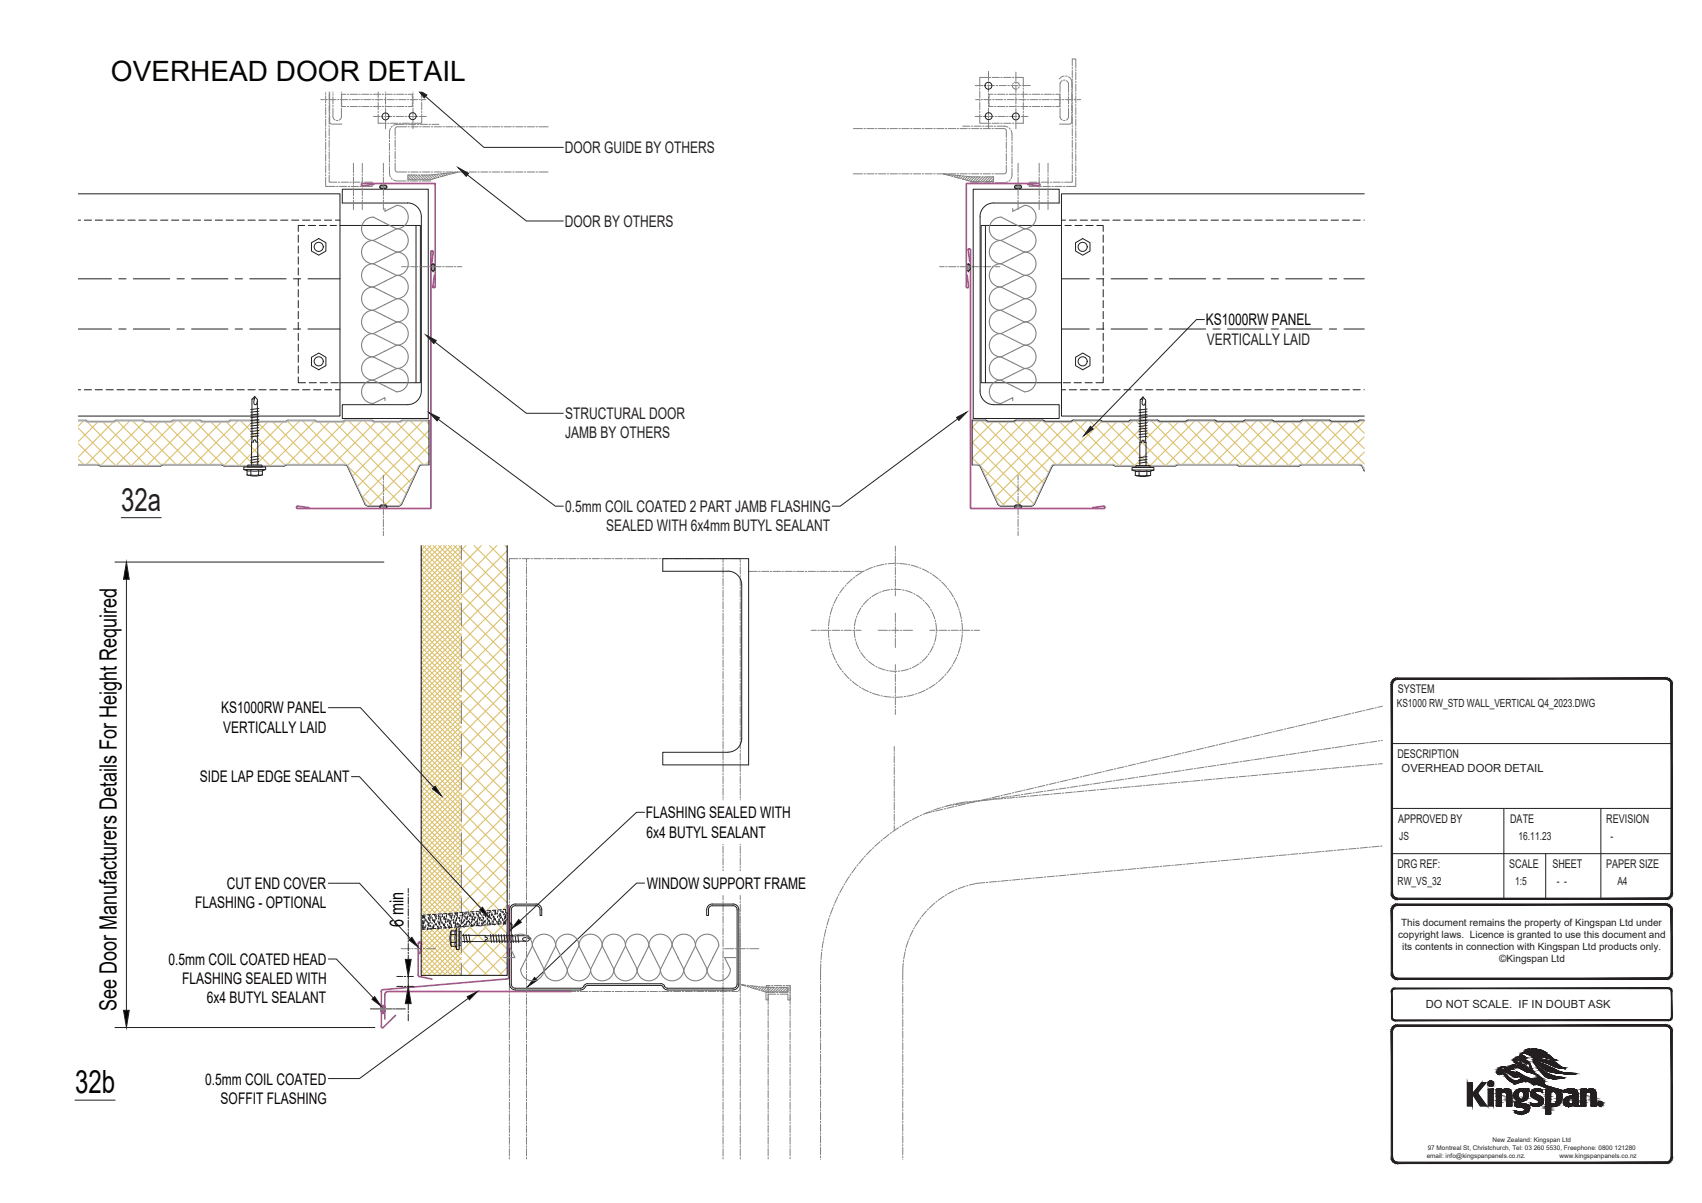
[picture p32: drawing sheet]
<svg xmlns="http://www.w3.org/2000/svg" width="297mm" height="210mm" viewBox="0 0 297 210" stroke-linecap="round" stroke-linejoin="round" font-family="sans-serif">
<defs><g id="words">
<text font-size="5.6" fill="#231f20" x="21.2" y="89.2">32a</text>
<text font-size="5.6" fill="#040503" x="13.1" y="190.8">32b</text>
<text font-size="4.9" fill="#040503" x="19.4" y="14.1">OVERHEAD DOOR DETAIL</text>
<text font-size="4.2" fill="#040503" x="20.4" y="176.5" transform="rotate(-90 20.4 176.5)">See Door Manufacturers Details For Height Required</text>
<text font-size="3.4" fill="#040503" x="70.4" y="161.9" transform="rotate(-90 70.4 161.9)">6 min</text>
<g font-size="2.8" fill="#231f20">
<text x="98.5" y="26.7">DOOR GUIDE BY OTHERS</text>
<text x="98.5" y="39.6">DOOR BY OTHERS</text>
<text x="210.6" y="60.2">VERTICALLY LAID</text>
<text x="98.6" y="73.2">STRUCTURAL DOOR</text>
<text x="98.7" y="76.5">JAMB BY OTHERS</text>
<text x="98.6" y="89.4">0.5mm COIL COATED 2 PART JAMB FLASHING</text>
<text x="105.8" y="92.7">SEALED WITH 6x4mm BUTYL SEALANT</text>
</g>
<g font-size="2.8" fill="#040503">
<text x="210.5" y="56.8">KS1000RW PANEL</text>
<text x="38.6" y="124.5">KS1000RW PANEL</text>
<text x="39" y="127.9">VERTICALLY LAID</text>
<text x="34.9" y="136.6">SIDE LAP EDGE SEALANT</text>
<text x="112.7" y="142.8">FLASHING SEALED WITH</text>
<text x="112.8" y="146.2">6x4 BUTYL SEALANT</text>
<text x="39.6" y="155.2">CUT END COVER</text>
<text x="112.9" y="155.2">WINDOW SUPPORT FRAME</text>
<text x="34" y="158.5">FLASHING - OPTIONAL</text>
<text x="29.4" y="168.4">0.5mm COIL COATED HEAD</text>
<text x="31.8" y="171.8">FLASHING SEALED WITH</text>
<text x="36.1" y="175.1">6x4 BUTYL SEALANT</text>
<text x="35.8" y="189.3">0.5mm COIL COATED</text>
<text x="38.5" y="192.7">SOFFIT FLASHING</text>
</g>
<g font-size="2.1" fill="#231f20">
<text x="243.9" y="121">SYSTEM</text>
<text x="243.9" y="132.3">DESCRIPTION</text>
<text x="244" y="143.6">APPROVED BY</text>
<text x="263.6" y="143.6">DATE</text>
<text x="280.3" y="143.6">REVISION</text>
<text x="243.9" y="151.5">DRG REF:</text>
<text x="263.4" y="151.5">SCALE</text>
<text x="270.9" y="151.5">SHEET</text>
<text x="280.3" y="151.5">PAPER SIZE</text>
</g>
<g font-size="2" fill="#231f20">
<text x="243.8" y="123.5">KS1000 RW_STD WALL_VERTICAL Q4_2023.DWG</text>
<text x="244.6" y="134.8">OVERHEAD DOOR DETAIL</text>
<text x="244.2" y="146.6">JS</text>
<text x="265" y="146.6">16.11.23</text>
<text x="281.1" y="146.6">-</text>
<text x="243.9" y="154.5">RW_VS_32</text>
<text x="264.4" y="154.5">1:5</text>
<text x="271.7" y="154.5">- -</text>
<text x="282.3" y="154.5">A4</text>
<text x="248.8" y="176">DO NOT SCALE. IF IN DOUBT ASK</text>
</g>
<g font-size="1.7" fill="#231f20">
<text x="244.5" y="161.7">This document remains the property of Kingspan Ltd under</text>
<text x="244" y="163.8">copyright laws. Licence is granted to use this document and</text>
<text x="244.7" y="165.8">its contents in connection with Kingspan Ltd products only.</text>
<text x="261.7" y="168">©Kingspan Ltd</text>
</g>
<g font-size="1.1" fill="#231f20">
<text x="249" y="202.1">email: info@kingspanpanels.co.nz.</text>
<text x="249.2" y="200.7">97 Montreal St, Christchurch, Tel: 03 260 5530, Freephone: 0800 121280</text>
<text x="260.5" y="199.4">New Zealand: Kingspan Ltd</text>
<text x="272.2" y="202.1">www.kingspanpanels.co.nz</text>
</g>
</g></defs>
<g fill="none" stroke="#dcc06c" stroke-width=".19">
<path d="M13.7 77.4l3.6 3.6M13.7 74.7l6.4 6.5M14.5 73.5l-.8 .9M15.3 73.7l7.5 7.5M17 73.7l-3.3 3.4M18 73.7l7.5 7.5M19.7 73.7l-6 6.1M20.5 73.5l7.6 7.7M22.6 73.5l-7.5 7.5M23.2 73.5l7.5 7.5M25.1 73.7l-7.5 7.5M26.1 73.7l7.3 7.3"/>
<path d="M27.8 73.7l-7.5 7.5M28.8 73.7l7.3 7.3M30.7 73.5l-7.7 7.7M31.3 73.5l7.5 7.5M33.4 73.5l-7.7 7.7M34 73.5l7.7 7.7M35.9 73.7l-7.4 7.3M36.9 73.7l7.5 7.5M38.6 73.7l-7.3 7.3M39.5 73.7l7.6 7.5M41.5 73.5l-7.6 7.5M42 73.5l7.7 7.7"/>
<path d="M44.2 73.5l-7.6 7.5M44.7 73.5l7.6 7.5M46.7 73.7l-7.6 7.5M47.6 73.7l7.4 7.3M49.4 73.7l-7.6 7.5M50.2 73.5l7.5 7.5M52.2 73.5l-7.7 7.7M52.8 73.5l7.6 7.6M54.9 73.5l-7.7 7.7M55.7 73.7l14.3 14.3M57.5 73.7l-7.4 7.3M58.4 73.7l12.4 12.4"/>
<path d="M60.3 73.5l-7.5 7.5M60.9 73.5l10.8 10.8M63 73.5l-7.5 7.5M63.6 73.5l9 9M65.5 73.7l-7.3 7.3M66.5 73.7l7.3 7.3M68.2 73.7l-7.5 7.6M69.2 73.7l5.7 5.7M71.1 73.5l-9.6 9.6M71.7 73.5l3.2 3.2M73.8 73.5l-11.4 11.4M74.4 73.5l.5 .5"/>
<path d="M74.9 77.8l-10.4 10.4M74.9 75.1l-11.7 11.7M169.7 74.5l11.6 11.6M169.7 77.2l10.7 10.8M169.7 79.9l1.1 1.1M170.8 73.5l-1.1 1.1M171.4 73.5l10.7 10.8M173.3 73.7l-3.6 3.6M174.3 73.7l8.7 8.8M176 73.7l-6.3 6.3M176.9 73.7l7.4 7.3M178.9 73.5l-7.8 7.8"/>
<path d="M179.4 73.5l7.6 7.5M181.6 73.5l-9.6 9.6M182.3 73.7l7.4 7.3M184 73.7l-11.2 11.2M185 73.7l7.4 7.3M186.8 73.7l-13.1 13.1M187.5 73.5l7.7 7.7M189.6 73.5l-14.7 14.7M190.2 73.5l7.8 7.7M192.2 73.6l-7.4 7.4M193.1 73.7l7.5 7.5M194.8 73.7l-7.3 7.3"/>
<path d="M195.8 73.7l7.5 7.5M197.7 73.5l-7.5 7.5M198.3 73.5l7.5 7.5M200.4 73.5l-7.5 7.5M201 73.5l7.5 7.5M202.9 73.7l-7.5 7.5M203.9 73.7l7.3 7.3M205.6 73.7l-7.5 7.5M206.6 73.7l7.3 7.3M208.5 73.5l-7.7 7.7M209.1 73.5l7.7 7.7M211.2 73.5l-7.7 7.7"/>
<path d="M211.8 73.5l7.7 7.7M213.7 73.7l-7.3 7.3M214.7 73.7l7.5 7.5M216.4 73.7l-7.4 7.3M217.2 73.6l7.7 7.6M219.3 73.5l-7.6 7.5M219.8 73.5l7.6 7.5M222 73.5l-7.6 7.5M222.7 73.7l7.4 7.3M224.5 73.7l-7.6 7.5M225.4 73.7l7.4 7.3M227.4 73.5l-7.8 7.7"/>
<path d="M227.9 73.5l7.6 7.5M230.1 73.5l-7.8 7.7M230.6 73.5l7.5 7.5M232.6 73.7l-7.6 7.5M233.5 73.7l4.6 4.6M235.2 73.7l-7.3 7.3M236.2 73.7l1.9 1.9M238.1 78.9l-2.1 2.1M238.1 76.2l-4.8 4.8M238.1 73.5l-7.5 7.5M13.7 80.1l.9 .9M60.8 81.4l6.7 6.8"/>
<path d="M63.1 86.5l1.8 1.7M72.3 83.1l-5.2 5.1M74.9 80.5l-.6 .5M171.2 81.4l6.8 6.8M173.6 86.5l1.7 1.7M182.7 83.1l-5.1 5.1M238.1 81.6l-.1 .1"/>
</g>
<g fill="none" stroke="#231f20" stroke-width=".19">
<path d="M74.9 73.3v7.8h-1.3l-.4 .3-3.1 6.6M172.2 73.4l-.2-.1h-2.3v7.8h.9l.5 .3 3 6.6M172.2 73.4v.1M172.2 73.5h.2M177.4 73.3l-.5 .2h-4.5M177.4 73.3h4.5l.3 .1M182.2 73.4v.1M192 73.3l.2 .2M192 73.3h-4.6l-.5 .2h-4.7M192.2 73.5h4.9M197.1 73.4v.1M201.9 73.3l.5 .2h4.7"/>
<path d="M202 73.3h-4.6l-.3 .1M207.1 73.4l4.9-.1 .4 .2h4.6M207.1 73.4v.1M222.4 73.5l-.5-.2h-4.7l-.3 .2M222.4 73.5h4.5M232.2 73.5h.2M232.2 73.5l-.2-.2h-4.6l-.5 .2M237.4 73.3l-.5 .2h-4.5M237.4 73.3h.7M13.7 81.1h3.5M17.2 81.1l.4 .2h10.4l.4-.2 10.5 .1M38.9 81.2l.1 .1"/>
<path d="M38.9 81.3h.3M50 81.1l-.5 .2h-10.3M50 81.1l10.4 .1 .2 .2 3.1 6.6M63.7 88l.5 .3M64.2 88.3h5.4M70.1 88l-.6 .3M174.1 88l.6 .3M174.7 88.3h5.3M180.5 88l-.5 .3M194.3 81.1l.4 .2h10.4l.4-.2 10.5 .1M194.3 81.1l-10.4 .1-.3 .2-3.1 6.6M216 81.2v.1"/>
<path d="M216 81.3h.2M216.3 81.3h10.4M226.9 81.3h-.3M237.3 81.1l.3 .2 .5 .9M237.3 81.1h-10.2l-.2 .2"/>
</g>
<path d="M13.7 73.3h1.2l.4 .2M20 73.5h-4.7M20 73.4l.3-.1h4.6l.4 .2h4.6M20.1 73.4l-.1 .1M30 73.4l.3-.1 4.8 .1M30 73.4l-.1 .1M35.1 73.4l.2 .1h4.6M54.9 73.3l.4 .2h4.6l.4-.2M54.9 73.3h-4.6l-.4 .2h-4.6l-.3-.2h-4.7l-.4 .2M70.3 73.3l-.4 .2h-4.6l-.5-.2h-4.5M70.3 73.3h4.6" fill="none" stroke="#808180" stroke-width=".19"/>
<g fill="none" stroke="#bababa" stroke-width=".19">
<path d="M13.7 73.5h1.3M15 73.6h.1M15 73.6l.3 .1M20.2 73.6l-.3 .1h-4.6M20.2 73.5h4.8M25 73.6h.1M25 73.6l.3 .1h4.6M30.1 73.6l-.2 .1M30.2 73.5h4.8M30.2 73.6h-.1M35 73.6l.3 .1h4.6M40.2 73.6l-.3 .1"/>
<path d="M40.2 73.5h4.8M45 73.6l.3 .1h4.6l.3-.1M54.9 73.5h.1M54.9 73.5h-4.7M55 73.6l.3 .1h4.6l.3-.1M60.3 73.5h-.1M60.3 73.5h4.6M64.8 73.5h.2M65 73.6l.3 .1h4.5l.4-.1M70.3 73.5h-.1M70.3 73.5h4.6M169.7 73.5h2.4"/>
<path d="M172.1 73.6h.1M172.1 73.6l.3 .1M177.3 73.6l-.4 .1h-4.5M177.4 73.5h-.1M177.4 73.5h4.7M182.1 73.6l.3 .1h4.5l.4-.1M192 73.5h.1M192 73.5h-4.8M192.1 73.6l.3 .1h4.5l.4-.1M201.9 73.5h.2M202 73.5h-4.7M202.1 73.6h.1"/>
<path d="M207.2 73.5h4.9M207.3 73.6l-.4 .1h-4.5l-.3-.1M212.1 73.6l.3 .1h4.6M217.3 73.6l-.4 .1M217.3 73.5h4.8M222.1 73.6l.3 .1M222.4 73.7h4.5M227.2 73.5h4.9M227.3 73.6l-.4 .1M232.1 73.6h.1M232.1 73.6l.3 .1M237.3 73.6l-.4 .1h-4.5"/>
<path d="M237.4 73.5h-.1M237.4 73.5h.7M13.7 81h3.5M17.2 81l.2 .1M17.4 81.1v.1M17.4 81.2h10.7M28.2 81.1l-.1 .1M28.4 81l-.3 .1M28.4 81h10.4M38.8 81l.2 .1M39 81.1v.1M39 81.2h.2"/>
<path d="M49.7 81.2h-10.5M49.8 81.1l-.1 .1M50 81l-.2 .1M50 81h10.2M60.2 81l.5 .4 3.1 6.5M70 87.9l-.4 .3h-5.4l-.4-.3M73.6 81l-.5 .4-3.1 6.5M73.6 81h1.3M169.7 81h1M170.7 81l.4 .3 3.1 6.6M180.4 87.9l-.4 .3h-5.3l-.5-.3M184 81l-.5 .4-3 6.5"/>
<path d="M184 81h10.3M194.3 81l.2 .1M194.5 81.1v.1M194.5 81.2h10.7M205.3 81.1l-.1 .1M205.5 81l-.3 .1M205.5 81h10.4M215.8 81l.3 .1M216.1 81.1v.1M216.1 81.2h.1M216.3 81.2h10.4M226.8 81.2h-.2"/>
<path d="M226.9 81.1l-.1 .1M227.1 81l-.3 .1M227.1 81h10.2M237.3 81l.4 .2 .4 .8"/>
</g>
<g fill="none" stroke="#808180" stroke-width=".17">
<path d="M56 17.4h.6M56.8 12.1v.3M56.8 12.6v1.3M56.8 14.2v.2M56.8 14.7v1.2M56.8 16.2v.3M56.8 16.7v1.3M56.8 18.2v.3M56.8 18.7v1.3M56.9 17.4h.2M57.4 17.4h1.3M57.5 11.5v-1.2h-.7v1.6"/>
<path d="M57.5 11.8v.2M57.5 12.3v1.3M57.5 13.8v.3M57.5 14.3v1.3M57.5 15.8v.3M57.5 16.4v1.2M57.5 17.9v.2M57.5 18.4v1.3M57.5 19.9v.3M57.5 15.5v.3M57.5 16.1v1.2M57.5 17.6v.2"/>
<path d="M57.5 18.1v1.3M57.5 19.6v.3M58.1 18.9v1.5l.4 .5M58.1 16.4v.2M58.1 16.9v1.3M58.1 18.4v.3M58.1 13.4l-.5 .6-.1 1.3M58.5 14.1l-.4 .5v1.5M58.6 13.3h-.2M58.7 14h.3M58.9 13.3l.5 .2 .3 .3M58.9 17.4h.3"/>
<path d="M59.2 14.1l.4 .5v1.5M59.4 17.4h1.3M59.6 18.9v1.5l-.4 .5M59.6 16.4v.2M59.6 16.9v1.3M59.6 18.4v.3M59.6 17.9v.7h.8M59.6 17.4v.3M60.4 16.5h-.8v.7M60.6 18.6h.3M60.6 16.5h.3M60.9 17.4h.3"/>
<path d="M61.1 18.6h1.3M61.1 16.5h1.3M61.5 17.4h1.2M62.6 18.6h.3M62.6 16.5h.3M63 17.4h.2M63.1 18.6h1.3M63.1 16.5h1.3M63.5 17.4h1.3M64.7 18.6h.2M64.7 16.5h.2M64.8 14.9h1.3"/>
<path d="M65 17.4h.3M65.2 18.6h1.2M65.2 16.5h1.2M65.5 17.4h1.3M66 19.9v1.6h1.4M66 15.4v.2M66 15.9v1.2M66 17.4v.2M66 17.9v1.3M66 19.4v.3M66.4 14.9h.3M66.7 18.6h.3"/>
<path d="M66.7 16.5h.3M66.7 14.9a.62 .62 0 0 0 .8 .6M66.9 14.5l-.2 .2M66.9 14.9h1.3M67 17.4h.3M67.1 14.4a.62 .62 0 0 1 .8 .5M67.2 18.6h1.3M67.2 16.5h1.3M67.3 12.6v1.5M67.3 14.4v.2M67.3 14.9v1.2M67.3 16.4v.2"/>
<path d="M67.3 16.9v1.3M67.3 18.4v.3M67.3 18.9v1.3M67.4 13.5h-1.4v1.6M67.5 17.4h1.3M67.7 13.5h.2M67.9 15.2l-.2 .2M68.2 13.5h1.2M68.4 14.9h.3M68.7 18.6h.3M68.7 16.5h.3M68.9 14.9h1.3"/>
<path d="M69.1 17.4h.2M69.2 18.6h1.3M69.2 16.5h1.3M69.6 17.4h1.2M69.7 13.5h.2M70.2 13.5h1.3M70.5 14.9h.2M70.8 18.6h.2M70.8 16.5h.2M71 14.9h1.2M71.1 17.4h.3M71.3 16.5h.7v.7"/>
<path d="M71.6 17.4h1.3M71.7 13.5h.3M72 17.9v.7h-.7M72 17.4v.3M72.1 12.5v1.5M72.1 14.3v.3M72.1 14.8v1.3M72.1 16.3v.3M72.1 16.8v1.3M72.1 18.4v.2M72.1 18.9v1.2M72.2 13.5h1.4v1.6"/>
<path d="M72.5 14.9h.3M73 14.9h1.4M73.1 17.4h.3M73.6 19.9v1.6h-1.4M73.6 15.4v.2M73.6 15.9v1.2M73.6 17.4v.2M73.6 17.9v1.3M73.6 19.4v.3M73.6 17.4h.7M170.2 14.9h1.4M170.3 17.4h.6"/>
<path d="M171 19.9v1.6h1.4M171 15.4v.2M171 15.9v1.2M171 17.4v.2M171 17.9v1.3M171 19.4v.3M171.2 17.4h.3M171.7 17.4h1.3M171.8 14.9h.3M172.3 14.9h1.3M172.4 13.5h-1.4v1.6M172.5 12.5v1.5"/>
<path d="M172.5 14.3v.3M172.5 14.8v1.3M172.5 16.3v.3M172.5 16.8v1.3M172.5 18.4v.2M172.5 18.9v1.2M172.6 17.9v.7h.7M172.6 17.4v.3M172.6 13.5h.3M173.1 13.5h1.3M173.2 17.4h.3M173.3 16.5h-.7v.7"/>
<path d="M173.6 16.5h.2M173.6 18.6h.2M173.7 17.4h1.3M173.9 14.9h.2M174.1 16.5h1.3M174.1 18.6h1.3M174.4 14.9h1.2M174.7 13.5h.2M175.2 13.5h1.2M175.3 17.4h.2M175.6 16.5h.3M175.6 18.6h.3"/>
<path d="M175.8 17.4h1.2M175.9 14.9h.3M176.1 16.5h1.3M176.1 18.6h1.3M176.4 14.9h1.3M176.7 14.9a.61 .61 0 0 0 .8 .6M176.7 13.5h.2M176.9 14.5l-.2 .2M177 14.4a.62 .62 0 0 1 .9 .5M177.2 13.5h1.4v1.6M177.3 12.6v1.5M177.3 14.4v.2"/>
<path d="M177.3 14.9v1.2M177.3 16.4v.2M177.3 16.9v1.3M177.3 18.4v.3M177.3 18.9v1.3M177.3 17.4h.3M177.6 16.5h.3M177.6 18.6h.3M177.8 17.4h1.3M177.8 15.2l-.1 .2M177.9 14.9h.3M178.1 16.5h1.3"/>
<path d="M178.1 18.6h1.3M178.4 14.9h1.4M178.6 19.9v1.6h-1.4M178.6 15.4v.2M178.6 15.9v1.2M178.6 17.4v.2M178.6 17.9v1.3M178.6 19.4v.3M179.3 17.4h.3M179.7 16.5h.2M179.7 18.6h.2M179.8 17.4h1.3"/>
<path d="M180.2 16.5h1.2M180.2 18.6h1.2M181.4 17.4h.2M181.7 16.5h.3M181.7 18.6h.3M181.9 17.4h1.2M182.2 16.5h1.3M182.2 18.6h1.3M183.4 17.4h.2M183.7 16.5h.3M183.7 18.6h.3M183.9 17.4h1.3"/>
<path d="M184.2 16.5h.8v.7M185 17.4v.3M185 17.9v.7h-.8M185 18.9v1.5l.4 .5M185 16.4v.2M185 16.9v1.3M185 18.4v.3M185.4 14.1l-.4 .5v1.5M185.4 17.4h.3M185.6 14h.3M185.7 13.3l-.5 .2-.3 .3M185.9 17.4h1.3"/>
<path d="M186 13.3h.2M186.1 14.1l.4 .5v1.5M186.5 13.4l.5 .6 .1 1.3M186.5 18.9v1.5l-.4 .5M186.5 16.4v.2M186.5 16.9v1.3M186.5 18.4v.3M187.1 15.5v.3M187.1 16.1v1.2M187.1 17.6v.2M187.1 18.1v1.3M187.1 19.6v.3"/>
<path d="M187.1 11.5v-1.2h.7v1.6M187.1 11.8v.2M187.1 12.3v1.3M187.1 13.8v.3M187.1 14.3v1.3M187.1 15.8v.3M187.1 16.4v1.2M187.1 17.9v.2M187.1 18.4v1.3M187.1 19.9v.3M187.5 17.4h.2M187.8 12.1v.3"/>
<path d="M187.8 12.6v1.3M187.8 14.2v.2M187.8 14.7v1.2M187.8 16.2v.3M187.8 16.7v1.3M187.8 18.2v.3M187.8 18.7v1.3M188 17.4h.6M56.8 30.9v1.6h1.7M56.8 20.3v.2M56.8 20.8v1.2M56.8 22.3v.3"/>
<path d="M56.8 22.8v1.3M56.8 24.3v.3M56.8 24.8v1.3M56.8 26.4v.2M56.8 26.9v1.2M56.8 28.4v.2M56.8 28.9v1.3M56.8 30.4v.3M57.5 20.4v1.3M57.5 21.9v.3M57.5 22.4v1.3M57.5 24v.2"/>
<path d="M57.5 24.5v1.2M57.5 26v.3M57.5 26.5v1.3M57.5 28v.3M57.5 28.5v1.3M57.5 30.1v.2M57.5 30.6v1.2h1.3M57.5 20.1v1.2l.2 .3 .2 .1h1.8M58.7 21h.3M58.7 32.5h.3M59 31.8h.3M59.2 32.5h1.3"/>
<path d="M59.5 31.8h1.3M60.8 32.5h.2M61.1 31.8h.2M61.3 32.5h1.3M61.6 31.8h1.2M61.7 28.5v1.6M61.7 30.4v.2M61.7 30.9v1.3M61.7 32.4v.3M61.7 32.9v1.3M61.7 34.4v.3M61.7 35v1.6"/>
<path d="M62.8 32.5h.3M63.1 31.8h.3M63.2 28.5v1.6M63.2 30.4v.2M63.2 30.9v1.3M63.2 32.4v.3M63.2 32.9v1.3M63.2 34.4v.3M63.2 35v1.6M63.6 31.8h1.4v.7h-1.7M65.2 20.3h1.2M66.3 32.7l.3 .2"/>
<path d="M66.4 32.5l.4 .4M66.5 32.4l.6 .5M66.6 20.3h.3M66.8 32.3l.5 .6M66.9 28.5v1.6M66.9 30.4v.2M66.9 30.9v1.3M66.9 32.4v.3M66.9 32.9v1.3M66.9 34.4v.3M66.9 35v1.6M67 32.3l.5 .5"/>
<path d="M67.1 20.3h1.3M67.3 20.5v.2M67.3 21v1.5M67.3 32.4l.2 .1M67.7 21.5h.2M68 29.1a3 3 0 0 0 .1 1.8M68 24.5v.2M68 25v1.3M68 26.5v.3M68 27v1.3M68 28.6v.2M68.1 22.4a2.86 2.86 0 0 0-.1 1.8"/>
<path d="M68.2 21.5h1.2M68.3 31.1l.2 .2M68.5 22l-.2 .2M68.6 20.3h.3M68.7 31.4l.7 .2h1.5M69 28.5v1.2l.2 .3h1.8M69 23.9v.3M69 24.4v1.3M69 25.9v.3M69 26.4v1.3M69 28v.2M69.2 20.3h1.2"/>
<path d="M69.7 21.5h.2M70.2 21.5h1.3M70.6 21.7a3.1 3.1 0 0 0-1.9 .2M70.7 20.3h.2M70.8 21.7h.3M71 22.1l-1.8 .1-.2 .3v1.2M71.1 31.6h.3M71.2 30.9l.5 .5M71.2 31.3v.1M71.2 20.3h1.3M71.2 30h.3M71.2 22.1h.3"/>
<path d="M71.3 30.6l.8 .8M71.3 21.7h1.3M71.7 31.6h1.2M71.7 21.5h.3M71.7 30h1.3M71.7 22.1h1.3M71.8 30.6l.8 .8M72.1 20.4v.2M72.1 20.9v1.6M72.2 30.6l.8 .8M72.6 30.6l.9 .8h1.5l1.1-.3M72.7 20.3h.3"/>
<path d="M72.7 30.6h-1.5v.8h1.5M72.8 21.7h.3M73 30.6h.2M73 31.4h.2M73.1 30.6l.8 .8M73.2 31.6h.2M73.2 20.3h1.2M73.2 30h.3M73.2 22.1h.3M73.3 21.7h1.3M73.6 30.6l.8 .8M73.7 31.6h1.5"/>
<path d="M73.7 30h1.3M73.7 22.1h1.3M74 30.6l.8 .8M74.4 30.6l.8 .7M74.9 21.7h.2M74.9 30.6l.7 .6M75.3 30h.2M75.3 22.1h.2M75.3 30.5l.6 .6M75.4 21.7h1.2M75.7 30.5l.6 .5M75.8 30h1.2"/>
<path d="M75.8 22.1h1.2M76.1 30.4l-2.6 .2M76.1 30.4l.5 .5-.2 .1M76.5 30.4l.5 .4M76.6 30.4h-.3M76.9 30.3l.4 .4M77.3 22.1h.3M77.3 30h.3M77.3 30.3l.4 .4M77.7 30.3l.3 .3M77.8 30h1.3M77.8 22.1h1.3"/>
<path d="M78.1 30.5l-1.2 .4M78.1 30.2l-1.3 .2M78.1 30.2l.3 .3M78.3 30.2h.3l.1 .2M78.6 30.4l-.3 .1M78.8 30.2l1.1-.2-1.1 .3M79 30.1l.1 .2M79.3 22.1h.3M79.3 30h.3M79.4 30.1v.1M79.8 30v.1M79.8 30h1.3"/>
<path d="M79.8 22.1h1.3M81.4 22.1h.2M81.4 30h.2M81.9 30h1.2M81.9 22.1h1.2M83.4 30h.3M83.4 22.1h.3M83.9 30h1.3M83.9 22.1h1.3M85.4 30h.3M85.4 22.1h.3M85.9 30h1.3"/>
<path d="M85.9 22.1h1.3M87.5 30h.2M87.5 22.1h.2M88 22.1h1.2M88 30h1.2M89.5 30h.2M89.5 22.1h.2M90 22.1h1.3M90 30h1.3M91.5 30h.3M91.5 22.1h.3M92 22.1h1.3"/>
<path d="M92 30h1.3M93.6 30h.2M93.6 22.1h.2M94.1 22.1h1.6M94.1 30h1.6M148.9 30.3h1.6M148.9 22.4h1.6M150.8 22.4h.2M150.8 30.3h.2M151.3 30.3h1.3M151.3 22.4h1.3M152.8 22.4h.3"/>
<path d="M152.8 30.3h.3M153.3 30.3h1.3M153.3 22.4h1.3M154.8 22.4h.3M154.8 30.3h.3M155.4 30.3h1.2M155.4 22.4h1.2M156.9 22.4h.2M156.9 30.3h.2M157.4 30.3h1.3M157.4 22.4h1.3M158.9 22.4h.3"/>
<path d="M158.9 30.3h.3M159.4 30.3h1.3M159.4 22.4h1.3M160.9 22.4h.3M160.9 30.3h.3M161.4 30.3h1.3M161.4 22.4h1.3M163 22.4h.2M163 30.3h.2M163.5 30.3h1.2M163.5 22.4h1.2M164.8 30.4h.1"/>
<path d="M165 22.4h.3M165 30.3h.3M165.2 30.4v.1M165.5 30.3h1.3M165.5 22.4h1.3M165.6 30.4l-.1 .2M165.7 30.5l-1.1-.1 1.2 .3M166 30.5h.3M166 30.7l.3 .1M166 30.5l-.2 .2M166.4 30.6l-.2 .2M166.5 30.6l1.3 .1"/>
<path d="M166.5 30.9l1.2 .3M166.8 30.6l-.3 .3M167 22.4h.3M167 30.3h.3M167.2 30.6l-.3 .4M167.5 30.3h1.3M167.5 22.4h1.3M167.6 30.7l-.4 .4M168 22h1.2M168 30.7h.3M168.1 30.7l-.5 .5M168.5 31.4l1.1 .3h1.5"/>
<path d="M168.5 30.8l-.5 .5h.2M168.5 30.8l2.6 .1M168.9 30.8l-.6 .6M169.1 22.4h.2M169.1 30.3h.2M169.3 30.8l-.6 .7M169.4 31.9h1.5M169.5 22h.2M169.6 30.3h1.2M169.6 22.4h1.2M169.7 30.9l-.7 .6M170 22h1.2"/>
<path d="M170.1 30.9l-.7 .8M170.2 20.3h1.2M170.6 30.9l-.8 .8M171 30.9l-.8 .8M171.1 22.4h.3M171.1 30.3h.3M171.2 31.9h.2M171.4 31.7h.2M171.4 30.9h.2M171.5 22h.3M171.5 30.9l-.8 .8M171.6 30.3h1.3"/>
<path d="M171.6 22.4h1.3M171.6 20.3h.3M171.7 31.9h1.2M171.9 30.9h1.5v.8h-1.5M171.9 30.9l-.8 .8M172 22h1.3M172.1 20.3h1.3M172.4 30.9l-.8 .8M172.5 20.4v.2M172.5 20.9v1.6M172.6 21.5h.3M172.8 30.9l-.8 .8"/>
<path d="M173.1 22.4h.3M173.1 30.3h.3M173.1 21.5h1.3M173.2 31.9h.2M173.3 30.9l-.8 .8M173.4 31.2l-.5 .5M173.4 31.7h.1M173.5 22h.3M173.6 22.4l1.8 .1 .2 .3v1.2M173.7 20.3h.2M174 22a3.1 3.1 0 0 1 1.9 .2M174.2 20.3h1.2"/>
<path d="M174.7 21.5h.2M175.2 21.5h1.2M175.6 28.8v1.1l-.2 .4h-1.8M175.6 24.2v.3M175.6 24.8v1.2M175.6 26.3v.2M175.6 26.8v1.3M175.6 28.3v.3M175.7 20.3h.2M175.9 31.7l-.7 .2h-1.5M176.1 22.3l.2 .2M176.2 20.3h1.3"/>
<path d="M176.3 31.4l-.2 .2M176.5 22.7a3 3 0 0 1 .1 1.9M176.6 29.4a3 3 0 0 1-.1 1.8M176.6 24.8v.3M176.6 25.3v1.3M176.6 26.8v.3M176.6 27.4v1.2M176.6 28.9v.2M176.7 21.5h.2M177.3 32.4l-.2 .1M177.3 20.5v.2M177.3 21v1.5"/>
<path d="M177.6 32.3l-.5 .5M177.7 28.5v1.6M177.7 30.4v.2M177.7 30.9v1.3M177.7 32.4v.3M177.7 32.9v1.3M177.7 34.4v.3M177.7 35v1.6M177.7 20.3h.3M177.8 32.3l-.5 .6M178.1 32.4l-.6 .5M178.2 20.3h1.2"/>
<path d="M178.2 32.5l-.4 .4M178.3 32.7l-.3 .2M181 31.8h-1.4v.7h1.7M181.2 31.8h.3M181.4 28.5v1.6M181.4 30.4v.2M181.4 30.9v1.3M181.4 32.4v.3M181.4 32.9v1.3M181.4 34.4v.3M181.4 35v1.6M181.5 32.5h.3"/>
<path d="M181.7 31.8h1.3M182 32.5h1.3M182.9 28.5v1.6M182.9 30.4v.2M182.9 30.9v1.3M182.9 32.4v.3M182.9 32.9v1.3M182.9 34.4v.3M182.9 35v1.6M183.3 31.8h.2M183.6 32.5h.2M183.8 31.8h1.2"/>
<path d="M184.1 32.5h1.2M185.3 31.8h.3M185.6 32.5h.2M185.6 21h.3M187.1 20.1v1.2l-.2 .3-.2 .1h-1.8M187.1 30.6v1.2h-1.3M187.1 20.4v1.3M187.1 21.9v.3M187.1 22.4v1.3M187.1 24v.2M187.1 24.5v1.2M187.1 26v.3"/>
<path d="M187.1 26.5v1.3M187.1 28v.3M187.1 28.5v1.3M187.1 30.1v.2M187.8 30.9v1.6h-1.7M187.8 20.3v.2M187.8 20.8v1.2M187.8 22.3v.3M187.8 22.8v1.3M187.8 24.3v.3M187.8 24.8v1.3M187.8 26.4v.2"/>
<path d="M187.8 26.9v1.2M187.8 28.4v.2M187.8 28.9v1.3M187.8 30.4v.3M70.1 46.6h.8M71.2 46.6h.2M71.7 46.6h1.2M73.2 46.6h.2M73.7 46.6h1.3M75.2 46.6h.3M75.5 46.1l-.2 .2M75.7 46.6h1.3"/>
<path d="M75.8 46.1l-.5 .5M75.9 47.1l-.2 .2M75.9 46.3l-.6 .6M75.9 46.6l-.6 .5M75.9 46.8l-.5 .5M77.3 46.6h.2M77.8 46.6h1.2M79.3 46.6h.2M79.8 46.6h.8M164 46.6h.8M165 46.6h.3M165.6 46.6h1.2"/>
<path d="M167.1 46.6h.2M167.6 46.6h1.3M168.7 46.6l.6 .5M168.7 46.8l.4 .5M168.7 46.3l.6 .6M168.7 47.1l.2 .2M168.9 46.1l.4 .5M169.1 46.1l.2 .2M169.1 46.6h.3M169.6 46.6h1.3M171.1 46.6h.3M171.6 46.6h1.3"/>
<path d="M173.2 46.6h.2M173.7 46.6h.8M66.3 88.5l.3 .3M66.4 88.3l.4 .5M66.5 88.2l.6 .6M66.8 88.2l.5 .5M66.9 83v.8M66.9 84.1v.2M66.9 84.6v1.2M66.9 86.1v.2M66.9 86.6v1.3M66.9 88.1v.3"/>
<path d="M66.9 88.6v1.3M66.9 90.1v.3M66.9 90.7v1.2M66.9 92.2v.2M66.9 92.7v.8M67 88.2l.5 .4M67.3 88.2l.2 .1M177.3 88.2l-.2 .1M177.6 88.2l-.5 .4M177.7 83v.8M177.7 84.1v.2M177.7 84.6v1.2"/>
<path d="M177.7 86.1v.2M177.7 86.6v1.3M177.7 88.1v.3M177.7 88.6v1.3M177.7 90.1v.3M177.7 90.7v1.2M177.7 92.2v.2M177.7 92.7v.8M177.8 88.2l-.5 .5M178.1 88.2l-.6 .6M178.2 88.3l-.4 .5M178.3 88.5l-.3 .3"/>
</g>
<g fill="none" stroke="#231f20" stroke-width=".17">
<path d="M13.7 38.4h.4M13.7 33.8h45.6v38.8h-45.6M14.7 38.4h1.3M16.6 38.4h1.3M18.5 38.4h1.3M20.4 38.4h1.3M22.3 38.4h1.3M24.2 38.4h1.3M26.1 38.4h1.3M28 38.4h1.3M29.9 38.4h1.3M31.8 38.4h1.3"/>
<path d="M33.7 38.4h1.3M35.7 38.4h1.2M37.6 38.4h1.2M39.5 38.4h1.2M41.4 38.4h1.2M43.3 38.4h1.2M45.2 38.4h1.2M47.1 38.4h1.3M49 38.4h1.3M50.9 38.4h1.3M52.8 38.4h1.3M53.2 39.4h-1.1v1"/>
<path d="M53.8 39.4h1.3M54.7 38.4h1.3M55.7 39.4h1.3M56.6 38.4h1.3M57.6 39.4h1.1M58.5 38.4h.8M59.3 39.4h14.1v27.4h-14.1M66.3 32.6h.1M66.3 32.6l.1 .3h.8l.3-.3M67.5 32.6l-.3-.3-.8 .1-.1 .2M67.5 32.6h.1M71.1 35.4a2.4 2.4 0 0 1 2.4 2.4v30.4a2.4 2.4 0 0 1-2.4 2.4"/>
<path d="M71.1 35.4h-11.4v-2.4h15v40h-15v-2.4h11.4M72.6 39.4v27.4M169.8 33h15.1v2.4h-11.5a2.36 2.36 0 0 0-2.4 2.4l.1 30.4a2.36 2.36 0 0 0 2.3 2.4h11.5v2.4h-15.1zM172 39.4v27.4M177.1 32.6h.1M177.4 32.3a.31 .31 0 0 0-.3 .3 .31 .31 0 0 0 .3 .3M177.4 32.3l.7 .1 .2 .2M178.3 32.6l-.2 .3h-.7M178.3 32.6h.1M185.3 39.4h-14.1v27.4h14.1M185.3 38.4h.7M185.9 39.4h1.1"/>
<path d="M186.6 38.4h1.3M187.6 39.4h1.3M188.5 38.4h1.3M189.5 39.4h1.3M190.4 38.4h1.3M191.4 39.4h1.1v1M192.3 38.4h1.3M194.2 38.4h1.3M196.1 38.4h1.3M198 38.4h1.3M199.9 38.4h1.3M201.8 38.4h1.3"/>
<path d="M203.8 38.4h1.2M205.7 38.4h1.2M207.6 38.4h1.2M209.5 38.4h1.2M211.4 38.4h1.2M213.3 38.4h1.2M215.2 38.4h1.2M217.1 38.4h1.3M219 38.4h1.3M220.9 38.4h1.3M222.8 38.4h1.3M224.7 38.4h1.3"/>
<path d="M226.6 38.4h1.3M228.5 38.4h1.3M230.4 38.4h1.3M232.3 38.4h1.3M234.2 38.4h1.3M236.1 38.4h1.3M238 38.4h.1M238.1 33.8h-52.8v38.8h52.8M13.7 48.7h5.8M13.7 57.4h5.8M20.7 48.7h1.3M20.7 57.4h1.3"/>
<path d="M23.3 48.7h6.3M23.3 57.4h6.3M30.9 48.7h1.3M30.9 57.4h1.3M33.4 48.7h6.4M33.4 57.4h6.4M41 48.7h1.3M41 57.4h1.3M43.6 48.7h6.3M43.6 57.4h6.3M51.2 48.7h1.3M51.2 57.4h1.3"/>
<path d="M52.1 41v1.3M52.1 42.9v1.3M52.1 44.8v1.3M52.1 46.7v1.3M52.1 48.6v1.3M52.1 50.6v1.2M52.1 52.5v1.2M52.1 54.4v1.2M52.1 56.3v1.2M52.1 58.2v1.2M53.7 48.7h5.6M53.7 57.4h5.6"/>
<path d="M54.4 42.4l1.2-.8 1.3 .8v1.4l-1.3 .7-1.2-.7zM75.6 46.1l.2 .1 .1 .8-.3 .3M75.6 46.1l-.3 .3v.7l.3 .2M75.6 46.1h.1M75.6 47.3h.1M168.7 47l.3 .3M168.7 46.4v.6M169 46.1l.3 .3M169 46.1l-.3 .3M169 46.1h.1M169 47.3h.1M169.3 47l-.3 .3"/>
<path d="M169.3 46.4v.6M185.3 48.7h4.8M185.3 57.4h4.8M187.7 42.4l1.3-.8 1.2 .8v1.4l-1.2 .7-1.3-.7zM191.4 48.7h1.2M191.4 57.4h1.2M192.5 41v1.3M192.5 42.9v1.3M192.5 44.8v1.3M192.5 46.7v1.3M192.5 48.6v1.3M192.5 50.6v1.2"/>
<path d="M192.5 52.5v1.2M192.5 54.4v1.2M192.5 56.3v1.2M192.5 58.2v1.2M193.9 48.7h6.4M193.9 57.4h6.4M201.5 48.7h1.3M201.5 57.4h1.3M204.1 48.7h6.3M204.1 57.4h6.3M211.7 48.7h1.3M211.7 57.4h1.3"/>
<path d="M214.2 48.7h6.4M214.2 57.4h6.4M221.8 48.7h1.3M221.8 57.4h1.3M224.4 48.7h6.3M224.4 57.4h6.3M232 48.7h1.3M232 57.4h1.3M234.5 48.7h3.6M234.5 57.4h3.6M13.7 68h.4M14.7 68h1.3"/>
<path d="M16.6 68h1.3M18.5 68h1.3M20.4 68h1.3M22.3 68h1.3M24.2 68h1.3M26.1 68h1.3M28 68h1.3M29.9 68h1.3M31.8 68h1.3M33.7 68h1.3M35.7 68h1.2M37.6 68h1.2"/>
<path d="M39.5 68h1.2M41.4 68h1.2M43.3 68h1.2M44.4 69.6l-.1 .8 .2 .2a.48 .48 0 0 0 .4-.6M44.5 69.2l-.1 .4-.4 .1M45 77.2h-.3l-.1-.3-.2-.1-.2 .4h-.3M45.2 79.6l-1.5 .2M45.2 75.6l-1.4 .2M45.2 75.1l-1.4 .2M45.2 74.7l-1.4 .1M45.2 74.2l-1.4 .2M45.2 73.7l-1.4 .2"/>
<path d="M45.2 73.2l-1.4 .2M45.2 72.7l-1.4 .2M45.2 72.3l-1.4 .1M45.2 71.8l-1.4 .1M45.2 71.3l-1.4 .2M45.2 76.1l-1.4 .1M45.2 68h1.2M47.1 68h1.3M49 68h1.3M50.9 68h1.3M52.1 60.1v1.2M52.1 62v1.2"/>
<path d="M52.1 63.9v1.3M52.1 65.8v1h1.2M52.8 68h1.3M54 66.8h1.2M54.4 62.4l1.2-.8 1.3 .8v1.4l-1.3 .7-1.2-.7zM54.7 68h1.3M55.9 66.8h1.2M56.6 68h1.3M57.8 66.8h1.2M58.5 68h.8M185.3 68h.7M185.6 66.8h1.2"/>
<path d="M186.6 68h1.3M187.5 66.8h1.2M187.7 62.4l1.3-.8 1.2 .8v1.4l-1.2 .7-1.3-.7zM188.5 68h1.3M189.4 66.8h1.2M190.4 68h1.3M192.3 68h1.3M192.5 60.1v1.2M192.5 62v1.2M192.5 63.9v1.3M192.5 65.8v1h-1.2M194.2 68h1.3"/>
<path d="M196.1 68h1.3M198 68h1.3M199.4 69.7a.77 .77 0 0 0 .2 1l.2-.1 .1-.5M199.5 69.3v.4h-.5M199.6 77v-.1h-.2l-.2 .4h-.3M199.7 77v.3h.3M199.9 68h1.3M200.2 76.2l-1.4 .1M200.2 79.7l-1.4 .2M200.2 75.7l-1.4 .2M200.2 75.2l-1.4 .2M200.2 74.7l-1.4 .2"/>
<path d="M200.2 74.3l-1.4 .1M200.2 73.8l-1.4 .2M200.2 73.3l-1.4 .2M200.2 72.8l-1.4 .2M200.2 72.3l-1.4 .2M200.2 71.9l-1.4 .1M200.2 71.4l-1.4 .2M201.8 68h1.3M203.8 68h1.2M205.7 68h1.2M207.6 68h1.2M209.5 68h1.2"/>
<path d="M211.4 68h1.2M213.3 68h1.2M215.2 68h1.2M217.1 68h1.3M219 68h1.3M220.9 68h1.3M222.8 68h1.3M224.7 68h1.3M226.6 68h1.3M228.5 68h1.3M230.4 68h1.3M232.3 68h1.3"/>
<path d="M234.2 68h1.3M236.1 68h1.3M238 68h.1M42.6 82v-.5h3.8v.5M42.6 82l.5 .2M42.6 82h3.8l-.6 .2v.7M43.1 82.9l1.3 .2 1.4-.2M43.1 82.1h.7M43.1 82.2v.7h.7M43.3 81.2h2.4v.3h-2.5zM43.9 81.2l.1-11.5 .4-.5 .5 .5 .1 11.5M45.1 82.2h-1.3v.7h1.3"/>
<path d="M45.1 82.9h.7M45.1 82.1h.7M45.1 82.2v.7M45.2 80.6l-1.5 .2M45.2 80.1l-1.5 .2M66.3 88.5h.1M66.6 88.1l-.3 .3M66.6 88.2h.6M67.2 88.1l.3 .3M67.5 88.5h.1M67.5 88.4l-.1 .3-.8 .1-.3-.4M177.1 88.5h.1"/>
<path d="M177.4 88.1a.31 .31 0 0 0-.3 .3 .31 .31 0 0 0 .3 .4M177.4 88.2h.6M178 88.1l.3 .3M178.3 88.4l-.2 .3-.7 .1M178.3 88.5h.1M197.6 82v-.4h3.8v.4M197.6 82h3.8l-.6 .2v.8M197.6 82l.5 .2M198.1 82.2h.7M198.1 82.2v.8M198.3 81.3h2.4v.3h-2.5zM198.8 82.2h1.4l-.1 .8h-1.3z"/>
<path d="M198.8 82.9l-.7 .1 1.4 .2 1.3-.2M198.9 81.3l.1-11.5 .5-.5 .4 .5 .1 11.5M200.1 82.9h.7M200.1 82.2h.7M200.2 80.6l-1.4 .3M200.2 80.2l-1.4 .2"/>
<circle cx="72.1" cy="15" r=".6"/>
<circle cx="172.5" cy="15" r=".6"/>
<circle cx="67.3" cy="20.3" r=".6"/>
<circle cx="72" cy="20.3" r=".6"/>
<circle cx="172.5" cy="20.3" r=".6"/>
<circle cx="177.3" cy="20.3" r=".6"/>
<circle cx="55.6" cy="43.1" r=".79"/>
<circle cx="188.9" cy="43.1" r=".79"/>
<circle cx="55.6" cy="63.1" r=".79"/>
<circle cx="188.9" cy="63.1" r=".79"/>
</g>
<path d="M63.3 32.4l-.2-.1 .1-.3h12.7v18M65.3 32.2l-2 .2M181.3 32l.2 .2-.2 .2-2-.2M181.3 32h-12.7v18l.3 .2 .1-.2-.2-1.9M75.4 46l.2-2-.2-.2-.2 .2v44.8h-23.3M75.8 48.1l-.3 1.9 .2 .2 .2-.2M169 43.6l.1-.2 .3 .2v45.2h23.3M169 43.7l.2 1.9M53.9 88.6l-1.9-.2-.3 .1 .2 .3M190.7 88.6l1.9-.2 .3 .1-.2 .3" fill="none" stroke="#b9519f" stroke-width=".3"/>
<path d="M190.3 74.4l.5 .5-1.7 1.2z" fill="#231f20"/>
<path d="M210.2 55.8h-1.4l-18.3 18.8M190.3 74.4l.5 .5-1.7 1.2z" fill="none" stroke="#231f20" stroke-width=".17"/>
<path d="M166.9 72.9l1.8-1-1.3 1.5z" fill="#231f20"/>
<path d="M166.9 72.9l1.8-1-1.3 1.5zM167.1 73.1l-20.5 15.2h-1.4" fill="none" stroke="#231f20" stroke-width=".17"/>
<path d="M74.9 72l1.8 .9-.4 .6z" fill="#231f20"/>
<path d="M74.9 72l1.8 .9-.4 .6zM76.5 73.2l20.4 15.1h1.4" fill="none" stroke="#231f20" stroke-width=".17"/>
<path d="M80 29.3l1.8 1-.4 .5z" fill="#231f20"/>
<path d="M80 29.3l1.8 1-.4 .5zM81.6 30.5l10.3 8.1h6.4" fill="none" stroke="#231f20" stroke-width=".17"/>
<path d="M72.8 15.5l1.7 1.1-.5 .5z" fill="#231f20"/>
<path d="M72.8 15.5l1.7 1.1-.5 .5zM74.3 16.8l10.2 8.9h13.8" fill="none" stroke="#231f20" stroke-width=".17"/>
<path d="M74.3 58.5l1.8 .9-.4 .6z" fill="#231f20"/>
<g fill="none" stroke="#231f20" stroke-width=".17">
<path d="M74.3 58.5l1.8 .9-.4 .6zM75.9 59.7l16 12.4h6.4M21.2 90.4h6.9M127 131.3a2.4 2.4 0 0 0 2.4-2.4v-26.8a2.37 2.37 0 0 0-2.3-2.4h-11.4v-2.2h15v36h-15v-2.2h11.4M88.1 159.6l.1 .8 .2 .1M88.4 159.3h.1M88.7 159.6v.8l-.3 .1M88.7 159.6a.31 .31 0 0 0-.3-.3 .31 .31 0 0 0-.3 .3M88.9 158.8v13a1.01 1.01 0 0 0 1 1M89.2 158.8v13a.71 .71 0 0 0 .7 .7h11.4M89.9 157.8a1.01 1.01 0 0 0-1 1M89.9 158.1a.71 .71 0 0 0-.7 .7"/>
<path d="M90 157.8h3.6M90 158.1h3.6M93.5 157.8a1.01 1.01 0 0 1 1 1M93.5 158.1a.71 .71 0 0 1 .8 .7M94.3 158.8v1h.2v-1M123.3 158.8v1h.3v-1M124.3 157.8a1.01 1.01 0 0 0-1 1M124.3 158.1a.71 .71 0 0 0-.7 .7M124.3 158.1h3.6M124.3 157.8h3.6M127.9 157.8a1.01 1.01 0 0 1 1 1M127.9 158.1a.71 .71 0 0 1 .7 .7"/>
<path d="M128.6 158.8v13a.71 .71 0 0 1-.7 .7h-11.4l-.2-.1-.3-.3M128.9 158.8v13a1.01 1.01 0 0 1-1 1M78.7 163.1v1.4M78.8 162.5l-.3 1.3 .3 1.3v-.6M78.8 164.5h.7M78.8 162.5h.7M78.8 163.1h.7M78.8 162.5v.6M79.5 163.1v1.4M79.5 164.5v.7M79.5 162.5v.6M79.7 161.9h.4v.7v3.1h-.4"/>
<path d="M79.7 161.9v3.8l-.2-.5h-.7M79.7 161.9l-.2 .6M80.1 162.5l.4 .1v2.4l-.2 .1h-.2zM80.5 163.3h11.6l.5 .5-.5 .5h-11.6M80.9 163.1l.2 1.4M81.3 163.1l.3 1.4M81.8 163.1l.2 1.4M84.7 163.3v.3l.4 .2-.2 .2M84.9 164h-.2v.3M85.6 163.1l.2 1.4M86.1 163.1l.1 1.4M86.5 163.1l.2 1.4"/>
<path d="M87 163.1l.2 1.4M87.5 163.1l.2 1.4M88 163.1l.1 1.4M88.4 163.1l.2 1.4M88.4 160.5h.1M88.9 163.1l.2 1.4M89 161.1l.3 .2v.7l-.3 .3M89 161.1l-.3 .3 .1 .8 .2 .1M89 161.2h.1M89 162.4h.1M89.4 163.1l.2 1.4M89.9 163.1l.2 1.4"/>
<path d="M90 172.8h11.3M90.4 163.1l.1 1.4M92.2 163.3l.1 .5h.4M92.3 163.8l-.8-.1-.3 .1v.2l.2 .2 .4 .1M101.3 172.8a1.57 1.57 0 0 0 1.1-.8h12.9l.4 .2a.89 .89 0 0 0 .8 .6M102.5 171.7a.9 .9 0 0 0-.7 .6l-.5 .2M102.5 171.7h12.9M115.3 171.7l.5 .2 .2 .2M116.5 172.8h11.4"/>
</g>
<g fill="none" stroke="#808180" stroke-width=".19">
<path d="M63.7 38.5l.9-.5 .5-.1 4.1 2-4 2.1a2.04 2.04 0 0 1-1.9-1.3 2.04 2.04 0 0 1 .4-2.2zM67.2 36.4v.5l2-1.1a2.04 2.04 0 0 1 2 2.1 2.04 2.04 0 0 1-2 2 2.04 2.04 0 0 1 2 2.1 2.04 2.04 0 0 1-2 2M173.3 38.5l.9-.5 .5-.1 4.1 2-4.1 2.1a2.04 2.04 0 0 1-1.9-1.3 2.04 2.04 0 0 1 .5-2.2zM178.8 35.8a2.04 2.04 0 0 1 2 2.1 2.04 2.04 0 0 1-2 2 2.04 2.04 0 0 1 2 2.1 2.04 2.04 0 0 1-2 2M178.8 35.9l-2.1 1v-.5M65.1 58.2a2.04 2.04 0 0 0-2 2.1 2.04 2.04 0 0 0 2 2M65.1 54.1a2.04 2.04 0 0 0-2 2.1 2.04 2.04 0 0 0 2 2M65.1 50.1a2.04 2.04 0 0 0-2 2 2.04 2.04 0 0 0 2 2.1M65.1 46a2.04 2.04 0 0 0-2 2.1 2.04 2.04 0 0 0 2 2M65.1 42a2.04 2.04 0 0 0-2 2 2.04 2.04 0 0 0 2 2M65.2 58.2l4 2.1M65.2 54.2l4 2"/>
<path d="M65.2 50.1l4 2M65.2 46l4 2.1M65.2 42l4 2M69.2 56.2a2.04 2.04 0 0 1 2 2 2.04 2.04 0 0 1-2 2.1M69.2 52.1a2.04 2.04 0 0 1 2 2.1 2.04 2.04 0 0 1-2 2M69.2 48.1a2.04 2.04 0 0 1 2 2 2.04 2.04 0 0 1-2 2M69.2 44a2.04 2.04 0 0 1 2 2 2.04 2.04 0 0 1-2 2.1M69.2 56.2l-4 2M69.2 52.1l-4 2.1M69.2 48.1l-4 2M69.2 44l-4 2M174.7 58.2a2.04 2.04 0 0 0-2 2.1 2.04 2.04 0 0 0 2 2"/>
<path d="M174.7 54.1a2.04 2.04 0 0 0-2 2.1 2.04 2.04 0 0 0 2 2M174.7 50.1a2.04 2.04 0 0 0-2 2 2.04 2.04 0 0 0 2 2.1M174.7 46a2.04 2.04 0 0 0-2 2.1 2.04 2.04 0 0 0 2 2M174.7 42a2.04 2.04 0 0 0-2 2 2.04 2.04 0 0 0 2 2M174.7 58.2l4.1 2.1-4.1 2M174.7 54.2l4.1 2-4.1 2M174.7 50.1l4.1 2-4.1 2.1M174.7 46l4.1 2.1-4.1 2M174.7 42l4.1 2-4.1 2M178.8 48.1a2.03 2.03 0 0 1 2 2 2.03 2.03 0 0 1-2 2 2.03 2.03 0 0 1 2 2 2.03 2.03 0 0 1-2 2.1 2.03 2.03 0 0 1 2 2 2.03 2.03 0 0 1-2 2 2.03 2.03 0 0 1 2 2.1 2.03 2.03 0 0 1-2 2 2.04 2.04 0 0 1 2 2 2.04 2.04 0 0 1-2 2.1M178.8 44a2.04 2.04 0 0 1 2 2 2.04 2.04 0 0 1-2 2.1M65.1 66.3a2.04 2.04 0 0 0-2 2.1 2.04 2.04 0 0 0 2.1 2l2-1v.5"/>
<path d="M65.1 62.3a2.04 2.04 0 0 0-2 2 2.04 2.04 0 0 0 2 2.1M65.2 62.3l4 2M69.2 64.3a2.04 2.04 0 0 1 2 2 2.04 2.04 0 0 1-2 2.1l-4-2M69.2 60.2a2.04 2.04 0 0 1 2 2.1 2.04 2.04 0 0 1-2 2M69.2 64.3l-4 2.1M69.2 60.3l-4 2M174.7 66.3a2.04 2.04 0 0 0-2 2.1 2.04 2.04 0 0 0 2 2l2-1v.5M174.7 62.3a2.04 2.04 0 0 0-2 2 2.04 2.04 0 0 0 2 2.1M174.7 66.4l4.1 2M174.7 62.3l4.1 2-4.1 2.1M80.5 95.2v2.5M80.5 99.6v3.8"/>
<path d="M80.5 105.3v3.9M80.5 111.1v3.8M80.5 116.8v3.8M80.5 122.5v3.8M80.5 128.2v3.8M80.5 133.9v3.8M80.5 139.6v3.9M80.5 145.4v3.8M80.5 151.1v3.8M80.5 156.8v3.8M80.5 162.5v3.8M80.5 168.2v2.1"/>
</g>
<g fill="none" stroke="#dcc06c" stroke-width=".19">
<path d="M73.5 99.4l7 7M73.5 98.5l7 7M73.5 97.6l7 7M73.5 96.7l7 7M73.5 95.8l7 7M73.8 95.2l6.7 6.7M74.3 95.2l-.8 .8M74.7 95.2l13.8 13.9M75.2 95.2l-1.7 1.7M75.6 95.2l4.9 4.9M76.1 95.2l-2.6 2.6M76.5 95.2l4 4"/>
<path d="M77 95.2l-3.5 3.5M77.4 95.2l3.1 3.1M77.9 95.2l-4.4 4.4M78.3 95.2l2.2 2.2M78.8 95.2l-5.3 5.3M79.2 95.2l1.3 1.3M79.7 95.2l-6.2 6.2M80.1 95.2l.4 .5M80.5 99.8l-7 7M80.5 98.9l-7 7M80.5 98l-7 7M80.5 97.1l-7 7"/>
<path d="M80.5 96.2l-7 7M80.5 95.3l-7 7M80.5 98.4l8 8M80.5 95.7l8 8M81.3 95.2l-.8 .8M82.7 95.2l5.8 5.8M84 95.2l-3.5 3.5M85.4 95.2l3.1 3.1M86.7 95.2l-6.2 6.2M88.1 95.2l.4 .4M88.5 98.8l-8 8M88.5 96.1l-8 8"/>
<path d="M73.5 119.2l7 7M73.5 118.3l7 7M73.5 117.4l7 7M73.5 116.5l7 7M73.5 115.6l7 7M73.5 114.7l7 7M73.5 113.8l7 7M73.5 112.9l15 15M73.5 112l7 7M73.5 111.1l7 7M73.5 110.2l7 7M73.5 109.3l7 7"/>
<path d="M73.5 108.4l7 7M73.5 107.5l7 7M73.5 106.6l7 7M73.5 105.7l7 7M73.5 104.8l15 15M73.5 103.9l7 7M73.5 103l7 7M73.5 102.1l7 7M73.5 101.2l7 7M73.5 100.3l7 7M80.5 119.6l-7 7M80.5 118.7l-7 7"/>
<path d="M80.5 117.8l-7 7M80.5 116.9l-7 7M80.5 116l-7 7M80.5 115.1l-7 7M80.5 114.2l-7 7M80.5 113.3l-7 7M80.5 112.4l-7 7M80.5 111.5l-7 7M80.5 110.6l-7 7M80.5 109.7l-7 7M80.5 108.8l-7 7M80.5 107.9l-7 7"/>
<path d="M80.5 107l-7 7M80.5 106.1l-7 7M80.5 105.2l-7 7M80.5 104.3l-7 7M80.5 103.4l-7 7M80.5 102.5l-7 7M80.5 101.6l-7 7M80.5 100.7l-7 7M80.5 117.2l8 8M80.5 114.5l8 8M80.5 109.2l8 8M80.5 106.5l8 8"/>
<path d="M80.5 103.8l8 8M88.5 117.7l-8 8M88.5 115l-8 8M88.5 112.3l-8 8M88.5 109.6l-8 8M88.5 106.9l-8 8M88.5 104.2l-8 8M88.5 101.5l-8 8M73.5 139.8l15 15.1M73.5 138.9l7 7M73.5 138l7 7M73.5 137.2l15 15"/>
<path d="M73.5 136.2l7 7M73.5 135.4l7 6.9M73.5 134.4l7 7M73.5 133.6l7 7M73.5 132.6l7 7M73.5 131.8l15 15M73.5 130.8l7 7M73.5 130l7 7M73.5 129.1l7 7M73.5 128.2l7 7M73.5 127.3l7 7M73.5 126.4l7 7"/>
<path d="M73.5 125.5l7 7M73.5 124.6l7 7M73.5 123.7l15 15M73.5 122.8l7 7M73.5 121.9l7 7M73.5 121l7 7M73.5 120.1l7 7M80.5 139.3l-7 7M80.5 138.4l-7 7M80.5 137.5l-7 7M80.5 136.6l-7 7M80.5 135.7l-7 7"/>
<path d="M80.5 134.8l-7 7M80.5 133.9l-7 7M80.5 133l-7 7M80.5 132.1l-7 7M80.5 131.2l-7 7M80.5 130.3l-7 7M80.5 129.4l-7 7M80.5 128.5l-7 7M80.5 127.6l-7 7.1M80.5 126.7l-7 7M80.5 125.9l-7 7M80.5 124.9l-7 7"/>
<path d="M80.5 124.1l-7 7M80.5 123.2l-7 6.9M80.5 122.3l-7 7M80.5 121.4l-7 6.9M80.5 120.5l-7 7M80.5 136.1l8 8M80.5 133.4l8 8M80.5 128l8 8M80.5 125.3l8 8M80.5 122.6l8 8M88.5 139.2l-8 8M88.5 136.5l-8 8"/>
<path d="M88.5 133.8l-8 8M88.5 131.1l-8 8M88.5 128.4l-8 8M88.5 125.7l-8 8M88.5 123.1l-8 8M88.5 120.3l-8 8M73.5 158.7l11.5 11.6M73.5 159.6l7 7M73.5 157.8l7 7M73.5 156.9l7 7M73.5 156l7 7M73.5 155.1l7 7"/>
<path d="M73.5 154.2l7 7M73.5 153.3l7 7M73.5 152.4l7 7M73.5 151.5l7 7M73.5 150.6l7 7M73.5 149.7l7 7M73.5 148.8l7 7M73.5 147.9l7 7M73.5 147l7 7M73.5 146.1l7 7M73.5 145.2l7 7M73.5 144.3l7 7"/>
<path d="M73.5 143.4l7 7M73.5 142.5l7 7M73.5 141.6l7 7M73.5 140.7l7 7M80.5 160l-7 7M80.5 159.1l-7 7M80.5 158.2l-7 7M80.5 157.3l-7 7M80.5 156.4l-7 7M80.5 155.5l-7 7M80.5 154.6l-7 7M80.5 153.7l-7 7"/>
<path d="M80.5 152.8l-7 7M80.5 151.9l-7 7M80.5 151l-7 7M80.5 150.1l-7 7M80.5 149.2l-7 7M80.5 148.3l-7 7M80.5 147.4l-7 7M80.5 146.5l-7 7M80.5 145.6l-7 7M80.5 144.7l-7 7M80.5 143.8l-7 7M80.5 142.9l-7 7"/>
<path d="M80.5 142l-7 7M80.5 141.1l-7 7M80.5 140.2l-7 7M80.5 157.6l7.8 7.8M80.5 154.9l8 8M80.5 152.3l8 8M80.5 149.6l8 8M80.5 141.5l8 8M88.5 158.1l-8 8M88.5 155.4l-8 8M88.5 152.7l-8 8M88.5 150l-8 8"/>
<path d="M88.5 147.3l-8 8M88.5 144.6l-8 8M88.5 141.9l-8 8M73.5 163.2l7 7M73.5 162.3l7 7M73.5 161.4l8.8 8.9M73.5 160.5l7 7M73.5 164.1l6.2 6.2M73.5 167.7l2.6 2.6M73.5 169.5l.8 .8M73.5 165.9l4.4 4.4M73.5 165l5.3 5.3"/>
<path d="M73.5 166.8l3.5 3.5M73.5 168.6l1.7 1.7M80.5 169.8l-.4 .5M80.5 169l-1.3 1.3M80.5 168l-2.2 2.3M80.5 167.2l-3.1 3.1M80.5 166.3l-4 4M80.5 165.4l-4.9 4.9M80.5 164.5l-5.8 5.8M80.5 163.6l-6.7 6.7M80.5 162.7l-7 7M80.5 161.8l-7 7"/>
<path d="M80.5 160.9l-7 7M80.5 163l7.2 7.3M80.5 160.3l8 8M88.3 165.4l.2 .2M88.5 160.8l-8 8M88.5 168.9l-1.4 1.4M88.5 166.1l-4.1 4.2M88.5 163.5l-6.8 6.8"/>
</g>
<g fill="none" stroke="#808180" stroke-width=".17">
<path d="M88.9 98.4v.3M88.9 98.9v1.3M90.4 97.5h-1.5v.7M90.6 97.5h.3M91.1 97.5h1.3M91.9 97.5v.7M91.9 98.4v.3M91.9 98.9v1.3M92.7 97.5h.2M93.2 97.5h1.2M94.7 97.5h.3M95.2 97.5h1.3"/>
<path d="M96.7 97.5h.3M97.2 97.5h1.3M98.8 97.5h.2M99.3 97.5h1.2M100.8 97.5h.2M101.3 97.5h1.3M102.8 97.5h.3M103.3 97.5h1.3M104.9 97.5h.2M105.4 97.5h1.2M106.9 97.5h.2M107.4 97.5h1.3"/>
<path d="M108.9 97.5h.3M109.4 97.5h1.3M111 97.5h.2M111.5 97.5h1.2M113 97.5h.2M113.5 97.5h1.3M115 97.5h.3M115.5 97.5h1.3M117 97.5h.3M117.6 97.5h1.2M119.1 97.5h.2M119.6 97.5h1.3"/>
<path d="M121.1 97.5h.3M121.6 97.5h1.3M123.1 97.5h.3M123.6 97.5h1.3M125.2 97.5h.2M125.7 97.5h1.3M126.2 97.5v.7M126.2 98.4v.3M126.2 98.9v1.3M127.2 97.5h.3M127.7 97.5h1.5v.7M129.2 98.4v.3"/>
<path d="M129.2 98.9v1.3M130.7 99.7h1.5M132.4 99.7h.3M132.9 99.7h1.3M134.4 99.7h.3M134.9 99.7h1.3M136.5 99.7h.2M137 99.7h1.3M138.5 99.7h.3M139 99.7h1.3M140.5 99.7h.3M141 99.7h1.3"/>
<path d="M142.6 99.7h.2M143.1 99.7h1.2M144.6 99.7h.3M145.1 99.7h1.3M146.6 99.7h.3M147.1 99.7h1.3M148.7 99.7h.2M149.2 99.7h1.5M150.4 99.9l-1.1 .7M150.9 99.7l-.3 .1M152.3 99l-1.2 .5M152.7 98.9l-.2 .1"/>
<path d="M154.2 98.5l-1.2 .3M154.7 98.4l-.2 .1M156.3 95.3v.9M156.3 96.5v.3M156.3 97v1.3M156.3 98.5v.3M156.3 99v1.3M156.3 98.3l-1.3 .1M156.5 98.3h.3M157 98.4l1.3 .1M158.5 98.5l.3 .1M159 98.7l1.3 .3"/>
<path d="M160.5 99.1l.2 .1M161 99.3l1.1 .6M88.9 100.5v.2M88.9 101v1.2M88.9 102.5v.2M88.9 103v1.3M88.9 104.5v.3M88.9 105v1.3M88.9 106.5v.3M88.9 107.1v1.2M88.9 108.6v.2M88.9 109.1v1.3"/>
<path d="M88.9 110.6v.3M88.9 111.1v1.3M88.9 112.6v.3M88.9 113.2v1.2M88.9 114.7v.2M88.9 115.2v1.3M88.9 116.7v.3M88.9 117.2v1.3M88.9 118.7v.3M88.9 119.2v1.3M91.9 100.5v.2M91.9 101v1.2"/>
<path d="M91.9 102.5v.2M91.9 103v1.3M91.9 104.5v.3M91.9 105v1.3M91.9 106.5v.3M91.9 107.1v1.2M91.9 108.6v.2M91.9 109.1v1.3M91.9 110.6v.3M91.9 111.1v1.3M91.9 112.6v.3M91.9 113.2v1.2"/>
<path d="M91.9 114.7v.2M91.9 115.2v1.3M91.9 116.7v.3M91.9 117.2v1.3M91.9 118.7v.3M91.9 119.2v1.3M126.2 100.5v.2M126.2 101v1.2M126.2 102.5v.2M126.2 103v1.3M126.2 104.5v.3M126.2 105v1.3"/>
<path d="M126.2 106.5v.3M126.2 107.1v1.2M126.2 108.6v.2M126.2 109.1v1.3M126.2 110.6v.3M126.2 111.1v1.3M126.2 112.6v.3M126.2 113.2v1.2M126.2 114.7v.2M126.2 115.2v1.3M126.2 116.7v.3M126.2 117.2v1.3"/>
<path d="M126.2 118.7v.3M126.2 119.2v1.3M129.2 100.5v.2M129.2 101v1.2M129.2 102.5v.2M129.2 103v1.3M129.2 104.5v.3M129.2 105v1.3M129.2 106.5v.3M129.2 107.1v1.2M129.2 108.6v.2M129.2 109.1v1.3"/>
<path d="M129.2 110.6v.3M129.2 111.1v1.3M129.2 112.6v.3M129.2 113.2v1.2M129.2 114.7v.2M129.2 115.2v1.3M129.2 116.7v.3M129.2 117.2v1.3M129.2 118.7v.3M129.2 119.2v1.3M141.6 110h.9M142.7 110h.3"/>
<path d="M143.2 110h1.3M144.6 110v1.3M144.6 109.5v.3M144.7 111.5v.3M144.7 112.1l.3 1.2M144.7 108l-.1 1.3M144.8 110h.2M144.9 107.5l-.1 .3M145.1 113.5l.1 .3M145.3 110h1.2M145.3 114l.5 1.2M145.3 106l-.4 1.2"/>
<path d="M145.5 105.6l-.1 .2M145.9 115.4l.1 .2M146.1 115.9l.7 1M146.1 104.2l-.5 1.1M146.4 103.8l-.1 .2M146.8 110h.3M147 117.1l.2 .2M147.3 110h1.3M147.3 102.5l-.8 1M147.3 117.5l.9 1M147.6 102.1l-.1 .2M148.4 118.6l.2 .2"/>
<path d="M148.7 101.1l-.9 .8M148.8 119l1 .7M148.8 110h.3l.1 1.3M149.1 109.5v.3M149.2 100.8l-.3 .1M149.3 111.5v.3M149.3 110h1M149.4 108l-.3 1.3M149.4 112.1l.5 1.1M149.6 107.5l-.1 .3M150 113.4l.1 .3M150 119.9l.2 .1"/>
<path d="M150.2 106.1l-.6 1.2M150.3 113.9l.7 1M150.5 105.7l-.1 .2M151.2 115.1l.2 .2M151.6 104.6l-.9 .9M151.6 115.4l1 .8M152 104.3l-.2 .2M152.9 116.3l.2 .1M153.3 110h1.6M153.3 103.5l-1.1 .6M153.3 116.5l1.2 .5M153.8 103.3l-.3 .1"/>
<path d="M154.8 117l.2 .1M155.1 110h.3M155.2 102.9l-1.2 .3M155.3 117.1l1.2 .1M155.6 110h1.3M155.8 102.9h-.3M156 102.9h1.3M156.3 116v.9M156.3 117.2v.2M156.3 117.7v1.3M156.3 119.2v.3M156.3 119.7v1.3"/>
<path d="M156.3 100.6v.2M156.3 101.1v1.2M156.3 102.6v.2M156.3 103.1v.9M156.3 107v1.6M156.3 108.9v.2M156.3 109.4v1.3M156.3 110.9v.3M156.3 111.4v1.6M157 117.1l-.2 .1M157.2 110h.2M157.5 103h.3"/>
<path d="M157.7 110h1.6M158 103.1l1.2 .4M158.5 116.8l-1.2 .3M159 116.6l-.2 .1M159.5 103.6l.2 .1M159.9 103.9l1.1 .7M160.4 115.9l-1.2 .6M160.8 115.6l-.2 .1M161.1 104.8l.2 .2M161.5 105.1l.8 1M161.8 114.5l-.8 .9M162.1 114.1l-.1 .2"/>
<path d="M162.3 110h.9M162.3 100l.2 .2M162.4 106.4l.1 .2M162.7 106.8l.4 1.2M162.8 100.3l1 .8M162.9 112.7l-.6 1.2M163.1 112.3l-.1 .2M163.2 108.2l.1 .3M163.2 119.4l-1.1 .7M163.3 108.8l.1 1.2h.3M163.4 110.8l-.3 1.2M163.4 110.3v.2"/>
<path d="M163.6 119.1l-.2 .2M163.9 110h1.3M164 101.2l.2 .2M164.3 101.6l.9 .9M164.7 118.1l-.9 .9M165.1 117.7l-.2 .2M165.4 102.7l.1 .2M165.5 110h.2M165.7 103.1l.7 1.1M166 110h1.2M166 116.5l-.8 1M166.3 116.1l-.2 .2"/>
<path d="M166.5 104.4l.1 .2M166.7 104.9l.5 1.1M167 114.7l-.6 1.1M167.2 114.2l-.1 .3M167.3 106.3l.1 .2M167.5 106.7l.3 1.3M167.5 110h.3M167.6 112.8l-.3 1.2M167.7 112.3v.2M167.8 108.2v.3M167.9 108.8l.1 1.2M167.9 110.8l-.1 1.2"/>
<path d="M167.9 110.3v.2M168 110h1.3M169.5 110h.3M170 110h.9M88.9 120.8v.2M88.9 121.3v1.2M88.9 122.8v.3M88.9 123.3v1.3M88.9 124.8v.3M88.9 125.3v1.3M88.9 126.9v.2M88.9 127.4v1.2"/>
<path d="M88.9 128.9v.3M88.9 129.4v1.3M88.9 130.9v.3M88.9 131.4v1.3M88.9 133v.2M88.9 133.5v1.2M88.9 135v.2M88.9 135.5v1.3M88.9 137v.3M88.9 137.5v1.3M88.9 139.1v.2M88.9 139.6v1.2"/>
<path d="M91.9 120.8v.2M91.9 121.3v1.2M91.9 122.8v.3M91.9 123.3v1.3M91.9 124.8v.3M91.9 125.3v1.3M91.9 126.9v.2M91.9 127.4v1.2M91.9 128.9v.3M91.9 129.4v1.3M91.9 130.9v.3M91.9 131.4v1.3"/>
<path d="M91.9 133v.2M91.9 133.5v1.2M91.9 135v.2M91.9 135.5v1.3M91.9 137v.3M91.9 137.5v1.3M91.9 139.1v.2M91.9 139.6v1.2M126.2 120.8v.2M126.2 121.3v1.2M126.2 122.8v.3M126.2 123.3v1.3"/>
<path d="M126.2 124.8v.3M126.2 125.3v1.3M126.2 126.9v.2M126.2 127.4v1.2M126.2 128.9v.3M126.2 129.4v1.3M126.2 130.9v.3M126.2 131.4v1.3M126.2 133v.2M126.2 133.5v1.2M126.2 135v.2M126.2 135.5v1.3"/>
<path d="M126.2 137v.3M126.2 137.5v1.3M126.2 139.1v.2M126.2 139.6v1.2M129.2 120.8v.2M129.2 121.3v1.2M129.2 122.8v.3M129.2 123.3v1.3M129.2 124.8v.3M129.2 125.3v1.3M129.2 126.9v.2M129.2 127.4v1.2"/>
<path d="M129.2 128.9v.3M129.2 129.4v1.3M129.2 130.9v.3M129.2 131.4v1.3M129.2 133v.2M129.2 133.5v1.2M129.2 135v.2M129.2 135.5v1.3M129.2 137v.3M129.2 137.5v1.3M129.2 139.1v.2M129.2 139.6v1.2"/>
<path d="M150.4 120.1l1.2 .6M151.8 120.8l.3 .1M152.3 121l1.2 .4M153.7 121.4l.3 .1M154.3 121.5l1.2 .2M155.8 121.7h.2M156.1 130.3v.8M156.1 131.4v.2M156.1 131.9v1.3M156.1 133.4v.3M156.1 134v1.2M156.1 135.5v.2"/>
<path d="M156.1 136v1.3M156.1 137.5v.3M156.1 138v1.3M156.1 139.5v.3M156.3 121.3v.2M156.3 121.8v1.2M156.3 123.3v.2M156.3 123.8v.9M157.6 121.6l-1.3 .1M158.1 121.6h-.3M159.5 121.2l-1.2 .3M160 121.1l-.2 .1"/>
<path d="M161.4 120.5l-1.1 .5M161.9 120.2l-.2 .2M169 139.9l-2.2 .4M169.5 139.9h-.3M170 140l-1.3 .2M170.2 139.9h.3l-1.3 .3M171.5 139.7h-.3M172 139.7l-2.3 .2M172.5 139.4l-1.3 .3M172.5 139.6h-.3M173 139.3l-.3 .1M173 139.6l-1.3 .1"/>
<path d="M173.5 139.5l-.2 .1M174 139.4l-1.3 .1M174.4 139l-1.2 .2M174.5 139.3h-.3M174.9 138.8l-.2 .1M175 139.4l-1.2 .1M175.5 139.4h-.2M176 139.1l-1.3 .1M176.4 138.5l-1.2 .3M176.5 139h-.3M176.9 138.4h-.2M177 139.2l-1.2 .1"/>
<path d="M177.6 139.2h-.3M178 138.8l-1.3 .1M178.4 138l-1.3 .3M178.5 138.7h-.3M178.9 137.9l-.3 .1M179.1 139l-1.3 .1M179.6 139h-.3M180 138.4l-1.2 .2M180.4 137.6l-1.3 .2M180.5 138.4h-.2M180.9 137.4l-.3 .1M181.1 138.8l-1.3 .2"/>
<path d="M181.6 138.8h-.2M182 138.1l-1.2 .2M182.4 137.1l-1.3 .3M182.5 138.1h-.2M182.8 137h-.2M183.1 138.7l-1.3 .1M183.6 138.6h-.2M184 137.8l-1.2 .2M184.3 136.6l-1.2 .3M184.5 137.8h-.2M184.8 136.5l-.2 .1M185.1 138.5l-1.2 .1"/>
<path d="M185.7 138.4h-.3M186 137.6l-1.2 .1M186.3 136.2l-1.2 .3M186.5 137.5h-.2M186.8 136.1h-.3M187.2 138.3l-1.3 .1M187.7 138.2l-.3 .1M188 137.2l-1.2 .2M188.3 135.7l-1.2 .3M188.6 137.2h-.3M188.8 135.6h-.3M189.2 138.1l-1.3 .1"/>
<path d="M189.7 138l-.3 .1M190.1 136.9l-1.3 .2M190.2 135.2l-1.2 .3M190.6 136.9h-.3M190.8 135.1l-.3 .1M191.2 137.9l-1.2 .1M191.7 137.8l-.2 .1M192.1 136.6l-1.3 .2M192.2 134.8l-1.2 .3M192.6 136.6h-.3M192.7 134.7h-.2M193.2 137.7l-1.2 .1"/>
<path d="M193.7 137.7h-.2M194.1 136.3l-1.3 .2M194.2 134.3l-1.2 .3M194.6 136.3h-.3M194.7 134.2l-.2 .1M195.3 137.5l-1.3 .1M195.8 137.5h-.3M196.1 136l-1.3 .2M196.2 133.9l-1.3 .2M196.6 136h-.3M196.7 133.7l-.2 .1M197.3 137.3l-1.3 .1"/>
<path d="M197.8 137.3h-.3M198.1 135.7l-1.3 .2M198.2 133.4l-1.3 .3M198.6 135.6l-.2 .1M198.7 133.3h-.3M199.3 137.2l-1.3 .1M199.8 137.1h-.2M200.1 135.4l-1.3 .2M200.2 132.9l-1.3 .3M200.6 135.4h-.2M200.6 132.8l-.2 .1M201.3 137l-1.2 .1"/>
<path d="M201.8 136.9h-.2M202.1 135.1l-1.2 .2M202.1 132.5l-1.2 .2M202.6 135.1h-.2M202.6 132.3l-.2 .1M203.3 136.8l-1.2 .1M203.9 136.7h-.3M204.1 132l-1.2 .3M204.1 134.8l-1.2 .2M204.6 131.9h-.3M204.6 134.7l-.2 .1M205.4 136.6l-1.3 .1"/>
<path d="M205.9 136.6h-.3M206.1 131.5l-1.2 .3M206.1 134.5l-1.2 .2M206.6 131.4l-.3 .1M206.6 134.4l-.2 .1M207.4 136.4l-1.3 .1M207.9 136.4h-.3M208.1 131.1l-1.3 .3M208.1 134.2l-1.2 .2M208.6 131h-.3M208.6 134.1l-.2 .1M209.4 136.2l-1.2 .1"/>
<path d="M209.9 136.2h-.2M210 130.6l-1.2 .3M210.1 133.9l-1.2 .2M210.5 130.5h-.2M210.7 133.8l-.3 .1M211.5 136l-1.3 .2M211.9 136h-.2M212 130.1l-1.2 .3M212.2 133.6l-1.3 .2M212.5 130l-.2 .1M212.7 133.5l-.3 .1M213.5 135.9l-1.3 .1"/>
<path d="M214 135.8h-.3M214 129.7l-1.2 .3M214.2 133.3l-1.3 .2M214.5 129.6h-.3M214.7 133.2l-.3 .1M215.5 135.7l-1.3 .1M216 129.2l-1.3 .3M216 135.6h-.2M216.2 133l-1.3 .2M216.5 129.1l-.3 .1M216.7 132.9l-.3 .1M217.5 135.5l-1.2 .1"/>
<path d="M218 128.7l-1.3 .3M218 135.4l-.2 .1M218.2 132.7l-1.3 .2M218.4 128.6l-.2 .1M218.7 132.6l-.3 .1M219.5 135.3l-1.2 .1M219.9 128.3l-1.2 .3M220 135.2l-.2 .1M220.2 132.4l-1.3 .2M220.4 128.2h-.2M220.7 132.3l-.3 .1M221.6 135.1l-1.3 .1"/>
<path d="M221.9 127.8l-1.2 .3M222.1 135.1h-.3M222.2 132.1l-1.2 .2M222.4 127.7l-.2 .1M222.7 132l-.2 .1M223.6 134.9l-1.3 .1M223.9 127.4l-1.2 .2M224.1 134.9h-.3M224.2 131.8l-1.2 .2M224.4 127.2l-.3 .1M224.7 131.7l-.2 .1M225.6 134.7l-1.3 .1"/>
<path d="M225.9 126.9l-1.3 .3M226.1 134.7h-.2M226.2 131.5l-1.2 .2M226.4 126.8h-.3M226.7 131.4l-.2 .1M227.6 134.5l-1.2 .2M227.8 126.4l-1.2 .3M228.1 134.5h-.2M228.2 131.2l-1.2 .2M228.3 126.3l-.2 .1M228.7 131.1l-.2 .1M229.7 134.4l-1.3 .1"/>
<path d="M229.8 126l-1.2 .3M230.2 134.3h-.3M230.2 130.9l-1.2 .2M230.3 125.8l-.2 .1M230.7 130.8h-.2M231.7 134.2l-1.3 .1M231.8 125.5l-1.2 .3M232.2 134.1h-.3M232.3 130.6l-1.3 .2M232.3 125.4h-.3M232.7 130.5h-.2M233.7 134l-1.3 .1"/>
<path d="M233.8 125l-1.3 .3M234.2 133.9l-.2 .1M234.3 130.3l-1.3 .2M234.3 124.9l-.3 .1M234.8 130.2l-.3 .1M235.7 133.8l-1.2 .1M235.8 124.6l-1.3 .3M236.2 133.7l-.2 .1M236.3 130l-1.3 .2M236.3 124.5h-.3M236.8 129.9l-.3 .1M237.7 124.1l-1.2 .3"/>
<path d="M237.7 133.6l-1.2 .1M238.2 124l-.2 .1M238.2 133.6h-.2M238.3 129.7l-1.3 .2M238.8 129.6h-.3M239.7 123.6l-1.2 .3M239.8 133.4l-1.3 .2M240.2 123.5l-.2 .1M240.3 129.4l-1.3 .2M240.3 133.4h-.3M240.8 129.3h-.3M241.3 123.3l-.9 .2"/>
<path d="M241.3 129.2l-.3 .1M241.3 133.3l-.8 .1M88.4 159.3l-.3 .3M88.6 159.4l-.5 .4M88.7 159.5l-.6 .6M88.7 159.8l-.5 .5M88.9 141.1v.2M88.9 141.6v1.3M88.9 143.1v.3M88.9 143.6v1.3M88.9 145.2v.2M88.9 145.7v1.2"/>
<path d="M88.9 147.2v.2M88.9 147.7v1.3M88.9 149.2v.3M88.9 149.7v1.3M88.9 151.2v.3M88.9 151.8v1.2M88.9 153.3v.2M88.9 153.8v1.3M88.9 155.3v.3M88.9 155.8v1.3M88.9 157.3v.3M88.9 157.8v1.3"/>
<path d="M88.9 159.4v.2M88.9 159.9v1.3M91.9 141.1v.2M91.9 141.6v1.3M91.9 143.1v.3M91.9 143.6v1.3M91.9 145.2v.2M91.9 145.7v1.2M91.9 147.2v.2M91.9 147.7v1.3M91.9 149.2v.3M91.9 149.7v1.3"/>
<path d="M91.9 151.2v.3M91.9 151.8v1.2M91.9 153.3v.2M91.9 153.8v1.3M91.9 155.3v.3M91.9 155.8v1.3M91.9 157.3v.3M91.9 157.8v1.3M91.9 159.4v.2M91.9 159.9v1.3M126.2 141.1v.2M126.2 141.6v1.3"/>
<path d="M126.2 143.1v.3M126.2 143.6v1.3M126.2 145.2v.2M126.2 145.7v1.2M126.2 147.2v.2M126.2 147.7v1.3M126.2 149.2v.3M126.2 149.7v1.3M126.2 151.2v.3M126.2 151.8v1.2M126.2 153.3v.2M126.2 153.8v1.3"/>
<path d="M126.2 155.3v.3M126.2 155.8v1.3M126.2 157.3v.3M126.2 157.8v1.3M126.2 159.4v.2M126.2 159.9v1.3M129.2 141.1v.2M129.2 141.6v1.3M129.2 143.1v.3M129.2 143.6v1.3M129.2 145.2v.2M129.2 145.7v1.2"/>
<path d="M129.2 147.2v.2M129.2 147.7v1.3M129.2 149.2v.3M129.2 149.7v1.3M129.2 151.2v.3M129.2 151.8v1.2M129.2 153.3v.2M129.2 153.8v1.3M129.2 155.3v.3M129.2 155.8v1.3M129.2 157.3v.3M129.2 157.8v1.3"/>
<path d="M129.2 159.4v.2M129.2 159.9v1.3M144.9 159.8l-.1 .2M145.4 158.4l-.5 1.2M145.6 157.9l-.1 .2M146.2 156.5l-.5 1.2M146.4 156.1l-.1 .2M147.2 154.7l-.7 1.1M147.4 154.3l-.1 .2M148.2 153l-.6 1.1M148.5 152.6l-.1 .2M149.4 151.3l-.7 1.1"/>
<path d="M149.7 150.9l-.1 .2M150.7 149.8l-.8 .9M151 149.4l-.1 .2M152.1 148.3l-.9 .9M152.5 147.9l-.2 .2M153.6 146.9l-1 .9M154 146.6l-.2 .1M155.2 145.6l-1 .8M155.6 145.3l-.2 .2M156.1 140.1v1.2M156.1 141.6v.2M156.1 142.1v1.3"/>
<path d="M156.1 143.6v.3M156.1 144.1v.9M156.8 144.5l-1 .7M157.3 144.2l-.3 .1M158.6 143.4l-1.1 .7M159 143.2l-.2 .1M160.4 142.5l-1.2 .6M160.8 142.3l-.2 .1M161.7 159l-.8 1M162 158.7l-.2 .1M162.2 141.7l-1.1 .5M162.6 141.7l-1.1 .3"/>
<path d="M162.7 141.5l-.2 .1M163.1 141.6l-.3 .1M163.1 157.6l-.9 .9M163.5 157.3l-.2 .2M164.2 141l-1.3 .4M164.5 141.3l-1.2 .3M164.6 140.9h-.2M164.8 156.4l-1.1 .8M165 141.2h-.2M165.2 156.2l-.2 .1M166 140.6l-.7 .1M166.1 140.5l-1.2 .3"/>
<path d="M166.5 140.5h-.3M166.5 140.8l-1.2 .3M166.5 155.4l-1.1 .6M166.6 140.3l-.2 .1M167 140.7h-.2M167 155.2l-.2 .1M168 140.3l-1.3 .2M168.4 154.7l-1.2 .4M168.5 140.2h-.3M168.5 140.3l-1.2 .3M168.9 154.6h-.2M169 140.2l-.3 .1"/>
<path d="M171.9 154.1l-1.3 .1-1.4 .3M172.4 154h-.3M173.9 153.9l-1.3 .1M174.4 153.8h-.2M175.9 153.7l-1.2 .1M176.4 153.6l-.2 .1M178 153.5l-1.3 .1M178.5 153.4l-.3 .1M180 153.3l-1.3 .1M180.5 153.3h-.3M182 153.1l-1.3 .1M182.5 153.1h-.2"/>
<path d="M184 152.9l-1.2 .1M184.5 152.9h-.2M186.1 152.7l-1.3 .2M186.5 152.7h-.2M188.1 152.6l-1.3 .1M188.6 152.5h-.3M190.1 152.4l-1.3 .1M190.6 152.3h-.2M192.1 152.2l-1.2 .1M192.6 152.1l-.2 .1M194.1 152l-1.2 .1M194.7 152h-.3"/>
<path d="M196.2 151.8l-1.3 .1M196.7 151.8h-.3M198.2 151.6l-1.3 .2M198.7 151.6h-.3M200.2 151.4l-1.3 .2M200.7 151.4h-.2M202.2 151.3l-1.2 .1M202.7 151.2h-.2M204.3 151.1l-1.3 .1M204.8 151l-.3 .1M206.3 150.9l-1.3 .1M206.8 150.8l-.3 .1"/>
<path d="M208.3 150.7l-1.3 .1M208.8 150.7h-.2M210.3 150.5l-1.2 .1M210.8 150.5h-.2M212.3 150.3l-1.2 .1M212.9 150.3h-.3M214.4 150.1l-1.3 .2M214.9 150.1h-.3M216.4 150l-1.3 .1M216.9 149.9h-.3M218.4 149.8l-1.3 .1M218.9 149.7h-.2"/>
<path d="M220.4 149.6l-1.2 .1M221 149.5l-.3 .1M222.5 149.4l-1.3 .1M223 149.3l-.3 .1M224.5 149.2l-1.3 .1M225 149.2h-.3M226.5 149l-1.2 .1M227 149h-.2M228.5 148.8l-1.2 .2M229 148.8h-.2M230.6 148.6l-1.3 .2M231.1 148.6h-.3"/>
<path d="M232.6 148.5l-1.3 .1M233.1 148.4h-.3M234.6 148.3l-1.3 .1M235.1 148.2l-.2 .1M236.6 148.1l-1.2 .1M237.1 148.1h-.2M238.6 147.9l-1.2 .1M239.2 147.9h-.3M240.7 147.7l-1.3 .1M241.2 147.7h-.3M70 165.6h1.6M71.9 165.6h.2"/>
<path d="M72.4 165.6h1.2M73.9 165.6h.2M74.4 165.6h1.6M88.7 160.3l-.2 .2M88.7 160l-.4 .5M88.9 161.4v.3M88.9 161.9v1.3M88.9 163.4v.3M88.9 163.9v1.3M88.9 165.5v.2M88.9 166v1.2M88.9 167.5v.3"/>
<path d="M88.9 168v1.3M88.9 169.5v.3M88.9 170v1.3M88.9 171.6v.2M88.9 172.1v1.2M88.9 173.6v.2M88.9 174.1v1.3M88.9 175.6v.3M88.9 176.1v1.3M88.9 177.7v.2M88.9 178.2v1.2M88.9 179.7v.2"/>
<path d="M89 161.2l-.2 .2M89.2 161.2l-.4 .5M89.3 162.2l-.1 .1M89.3 161.9l-.4 .4M89.3 161.6l-.5 .6M89.3 161.4l-.5 .5M91.9 161.4v.3M91.9 161.9v1.3M91.9 163.4v.3M91.9 163.9v1.3M91.9 165.5v.2M91.9 166v1.2"/>
<path d="M91.9 167.5v.3M91.9 168v1.3M91.9 169.5v.3M91.9 170v1.3M91.9 171.6v.2M91.9 172.1v1.2M91.9 173.6v.2M91.9 174.1v1.3M91.9 175.6v.3M91.9 176.1v1.3M91.9 177.7v.2M91.9 178.2v1.2"/>
<path d="M91.9 179.7v.2M99.7 173.1h.8M100.8 173.1h.2M101.3 173.1h1.2M102.8 173.1h.3M103.3 173.1h1.3M104.8 173.1h.3M105.3 173.1h1.3M106.9 173.1h.2M107.4 173.1h1.2M108.9 173.1h.3M109.4 173.1h1.3"/>
<path d="M110.9 173.1h.3M111.4 173.1h1.3M113 173.1h.2M113.5 173.1h1.2M115 173.1h.2M115.5 173.1h1.3M117 173.1h.3M117.5 173.1h1.3M119.1 173.1h.2M119.6 173.1h1.2M121.1 173.1h.2M121.6 173.1h1.3"/>
<path d="M123.1 173.1h.3M123.6 173.1h1.3M125.2 173.1h.2M125.7 173.1h1.2M126.2 161.4v.3M126.2 161.9v1.3M126.2 163.4v.3M126.2 163.9v1.3M126.2 165.5v.2M126.2 166v1.2M126.2 167.5v.3M126.2 168v1.3"/>
<path d="M126.2 169.5v.3M126.2 170v1.3M126.2 171.6v.2M126.2 172.1v1.2M126.2 173.6v.2M126.2 174.1v1.3M126.2 175.6v.3M126.2 176.1v1.3M126.2 177.7v.2M126.2 178.2v1.2M126.2 179.7v.2M126.4 165.6h1.7"/>
<path d="M127.2 173.1h.2M128.3 165.6h.3M128.8 165.6h1.3M129.2 171.2v1.3a.6 .6 0 0 1-.7 .6h-.8M129.2 163.1v1.2M129.2 164.6v.2M129.2 165.1v1.3M129.2 166.6v.3M129.2 167.1v1.3M129.2 168.7v.2M129.2 169.2v1.2M129.2 170.7v.2"/>
<path d="M129.2 172.1v1.2M129.2 173.6v.2M129.2 174.1v1.3M129.2 175.6v.3M129.2 176.1v1.3M129.2 177.7v.2M129.2 178.2v1.2M129.2 179.7v.2M129.2 161.4v.3M129.2 161.9v1.3M129.2 163.4v.3M129.2 163.9v1.3"/>
<path d="M129.2 165.5v.2M129.2 166v1.2M129.2 167.5v.3M129.2 168v1.3M129.2 169.5v.3M129.2 170v1.3M129.2 171.6v.2M129.7 171.9v.1M130 172.1l.1-.1-.7-.1 .8 .2M130.3 165.6h.3M130.4 172h.3M130.4 172.2l.3 .1"/>
<path d="M130.5 172l-.1 .2M130.8 165.6h1.6M130.9 172l1.3 .2-.4 .4M131 172l-.3 .3M131.4 172.1l-.3 .3M131.8 172.1l-.4 .4M132.4 172.8l.2 .1M132.4 172.2h.3M132.6 172.2l-.5 .5-1.2-.4M132.9 172.9l.8 .3h1.5M133 172.3l-.5 .5M133.4 172.3l-.6 .6"/>
<path d="M133.8 172.3l-.7 .7M134.1 172v1.3M134.1 173.6v.2M134.1 174.1v1.3M134.1 175.6v.3M134.1 176.1v1.3M134.1 177.6v.3M134.1 178.1v1.3M134.1 179.7v.2M134.3 172.3l-.8 .8M134.4 172h-.7v.3h1.5h-2.3M134.7 172h.2"/>
<path d="M134.7 172.3l-.8 .9M135.2 172.3l-.9 .9M135.2 172h1.2M135.2 173.2h-1.5v1.3h.4v-1h1.3M135.5 173.2h.2M135.5 172.3h.2M135.6 172.3l-.8 .9M135.7 173.5h.2M136 172.3h1.5v.9h-1.5h1.5v-.9zM136.1 172.3l-.9 .9M136.2 173.5h1.3v1h.4v-.8M136.5 172.3l-.8 .9"/>
<path d="M136.7 172h.2M136.9 172.3l-.8 .9M137.2 172h.7v.9M137.4 172.3l-.8 .9M137.5 172.7l-.5 .5M137.5 173.1v.1M137.9 172v1.4M137.9 173.6v.2M137.9 174.1v1.3M137.9 175.6v.3M137.9 176.1v1.3M137.9 177.6v.3"/>
<path d="M137.9 178.1v1.3M137.9 179.7v.2M143.2 171.3v.3M143.2 171.8v1.3M143.2 173.4v.2M143.2 173.9v1.2M143.2 175.4v.2M143.2 175.9v1.3M143.2 177.4v.3M143.2 177.9v1.3M143.2 179.5v.2M143.2 180v1.2"/>
<path d="M143.2 168.2v2.9M143.3 167.7l-.1 .3M143.4 166.2l-.1 1.3M143.5 165.7l-.1 .3M143.7 164.2l-.2 1.3M143.8 163.7v.3M144.1 162.2l-.3 1.3M144.3 161.7l-.1 .3M144.7 160.3l-.4 1.2M157.6 171.3v.3M157.6 171.8v1.3M157.6 173.4v.2"/>
<path d="M157.6 173.9v1.2M157.6 175.4v.2M157.6 175.9v1.3M157.6 177.4v.3M157.6 177.9v1.3M157.6 179.5v.2M157.6 180v1.2M157.6 168.2v2.9M157.7 167.6v.3M158 166.1l-.3 1.3M158.1 165.7l-.1 .2M158.5 164.2l-.4 1.2"/>
<path d="M158.7 163.7l-.1 .3M159.4 162.4l-.6 1.1M159.6 161.9l-.1 .2M160.4 160.6l-.7 1.1M160.7 160.2l-.2 .2M88.9 180.2v1.3M88.9 181.7v.3M88.9 182.2v1.3M88.9 183.8v.2M88.9 184.3v1.2M88.9 185.8v.2M88.9 186.3v1.3"/>
<path d="M88.9 187.8v.3M88.9 188.3v1.3M88.9 189.8v.3M88.9 190.4v1.2M88.9 191.9v.2M88.9 192.4v1.3M88.9 193.9v.3M88.9 194.4v1.3M88.9 195.9v.3M88.9 196.5v1.2M88.9 198v.2M88.9 198.5v1.3"/>
<path d="M91.9 180.2v1.3M91.9 181.7v.3M91.9 182.2v1.3M91.9 183.8v.2M91.9 184.3v1.2M91.9 185.8v.2M91.9 186.3v1.3M91.9 187.8v.3M91.9 188.3v1.3M91.9 189.8v.3M91.9 190.4v1.2M91.9 191.9v.2"/>
<path d="M91.9 192.4v1.3M91.9 193.9v.3M91.9 194.4v1.3M91.9 195.9v.3M91.9 196.5v1.2M91.9 198v.2M91.9 198.5v1.3M126.2 180.2v1.3M126.2 181.7v.3M126.2 182.2v1.3M126.2 183.8v.2M126.2 184.3v1.2"/>
<path d="M126.2 185.8v.2M126.2 186.3v1.3M126.2 187.8v.3M126.2 188.3v1.3M126.2 189.8v.3M126.2 190.4v1.2M126.2 191.9v.2M126.2 192.4v1.3M126.2 193.9v.3M126.2 194.4v1.3M126.2 195.9v.3M126.2 196.5v1.2"/>
<path d="M126.2 198v.2M126.2 198.5v1.3M129.2 180.2v1.3M129.2 181.7v.3M129.2 182.2v1.3M129.2 183.8v.2M129.2 184.3v1.2M129.2 185.8v.2M129.2 186.3v1.3M129.2 187.8v.3M129.2 188.3v1.3M129.2 189.8v.3"/>
<path d="M129.2 190.4v1.2M129.2 191.9v.2M129.2 192.4v1.3M129.2 193.9v.3M129.2 194.4v1.3M129.2 195.9v.3M129.2 196.5v1.2M129.2 198v.2M129.2 198.5v1.3M134.1 180.2v1.2M134.1 181.7v.3M134.1 182.2v1.3"/>
<path d="M134.1 183.7v.3M134.1 184.2v1.3M134.1 185.8v.2M134.1 186.3v1.2M134.1 187.8v.2M134.1 188.3v1.3M134.1 189.8v.3M134.1 190.3v1.3M134.1 191.9v.2M134.1 192.4v1.2M134.1 193.9v.2M134.1 194.4v1.3"/>
<path d="M134.1 195.9v.3M134.1 196.4v1.3M134.1 198v.2M134.1 198.5v1.2M134.1 200v.2M137.9 180.2v1.2M137.9 181.7v.3M137.9 182.2v1.3M137.9 183.7v.3M137.9 184.2v1.3M137.9 185.8v.2M137.9 186.3v1.2"/>
<path d="M137.9 187.8v.2M137.9 188.3v1.3M137.9 189.8v.3M137.9 190.3v1.3M137.9 191.9v.2M137.9 192.4v1.2M137.9 193.9v.2M137.9 194.4v1.3M137.9 195.9v.3M137.9 196.4v1.3M137.9 198v.2M137.9 198.5v1.2"/>
<path d="M137.9 200v.2M143.2 181.5v.2M143.2 182v1.3M143.2 183.5v.3M143.2 184v1.3M143.2 185.6v.2M143.2 186.1v1.2M143.2 187.6v.2M143.2 188.1v1.3M143.2 189.6v.3M143.2 190.1v1.3M143.2 191.6v.3"/>
<path d="M143.2 192.2v1.2M143.2 193.7v.2M143.2 194.2v1.3M143.2 195.7v.3M143.2 196.2v1.3M143.2 197.7v.3M143.2 198.2v1.3M143.2 199.8v.2M157.6 181.5v.2M157.6 182v1.3M157.6 183.5v.3M157.6 184v1.3"/>
<path d="M157.6 185.6v.2M157.6 186.1v1.2M157.6 187.6v.2M157.6 188.1v1.3M157.6 189.6v.3M157.6 190.1v1.3M157.6 191.6v.3M157.6 192.2v1.2M157.6 193.7v.2M157.6 194.2v1.3M157.6 195.7v.3M157.6 196.2v1.3"/>
<path d="M157.6 197.7v.3M157.6 198.2v1.3M157.6 199.8v.2M88.9 200v.3M88.9 200.5v1.3M88.9 202v.3M91.9 200v.3M91.9 200.5v1.3M91.9 202v.3M126.2 200v.3M126.2 200.5v1.3M126.2 202v.3"/>
<path d="M129.2 200v.3M129.2 200.5v1.3M129.2 202v.3M134.1 200.5v1.3M134.1 202v.3M137.9 200.5v1.3M137.9 202v.3M143.2 202.3v.1M143.2 200.3v1.3M143.2 201.8v.3M157.6 202.3v.1M157.6 200.3v1.3"/>
<path d="M157.6 201.8v.3"/>
</g>
<g fill="none" stroke="#b9519f" stroke-width=".3">
<path d="M88.8 158.1v12.5l-.1 .2-21.9 1.9M66.6 173.1v6.1M66.8 172.7l-.3 .4M66.8 175.5l-.3 .3M66.8 175.5l.3 .3M66.8 175.5h.1M66.8 176.7h.1M67.1 176.4a.31 .31 0 0 1-.3 .3 .31 .31 0 0 1-.3-.3M69 177.2l-2.1 2.2h-.2l-.1-.2M73 170.2l.2 .3 2.2 .4M73 164.7a.31 .31 0 0 1 .3-.3 .31 .31 0 0 1 .3 .3l-.3 1.7M73 164.7v5.5"/>
<path d="M73.3 164.5h.1M99.7 173.1h-32a.58 .58 0 0 0-.6 .5l.1 4.3"/>
</g>
<path d="M64.7 176.1h1.6M66.6 176.1h.2M66.8 175.5l-.2 .3M67 175.6l-.4 .4M67.1 176.1h1.2M67.1 176.6l-.1 .1M67.1 175.7l-.5 .6M67.2 176l-.6 .6M67.2 176.3l-.5 .4M68.6 176.1h.2M69.1 176.1h1.6" fill="none" stroke="#808180" stroke-width=".3"/>
<path d="M73.5 95.2v75.1h15v-75.1" fill="none" stroke="#231f20" stroke-width=".19"/>
<path d="M71.4 164.1l.5-.5 1.1 1.7z" fill="#040503"/>
<g fill="none" stroke="#231f20" stroke-width=".17">
<path d="M57.3 154.2h5.4l8.9 9.6M71.2 155.1v.7M71.2 156.1v.2M71.2 156.6v1.2M71.2 158.1v.2M71.2 158.6v1.3M69.3 172.2h1M69.3 170.4h1M70.6 170.4h.2M70.6 172.2h.2M71.1 170.4h1M71.1 172.2h1.1"/>
<path d="M71.2 160.1v.3M71.2 160.6v1.3M71.2 162.1v.3M71.2 162.7v1.2M71.2 164.2v.2M71.2 164.7v1.3M71.2 166.2v.3M71.2 166.7v.8M71.2 170.4v1.8M71.2 175.2v1.1M71.2 176.5v.3M71.2 177v1.2"/>
<path d="M71.4 164.1l.5-.5 1.1 1.7z"/>
</g>
<path d="M71.2 172.2l.6 3h-1.1z" fill="#040503"/>
<path d="M71.2 172.2l.6 3h-1.1z" fill="none" stroke="#231f20" stroke-width=".17"/>
<path d="M70.7 167.5h1.1l-.6 2.9z" fill="#040503"/>
<path d="M70.7 167.5h1.1l-.6 2.9z" fill="none" stroke="#231f20" stroke-width=".17"/>
<path d="M75.5 137.7l.4-.5 1.2 1.7z" fill="#040503"/>
<path d="M57.3 123.5h5.6l12.8 13.9M75.5 137.7l.4-.5 1.2 1.7z" fill="none" stroke="#231f20" stroke-width=".17"/>
<path d="M64.9 174.4l.5-.4 1.1 1.6z" fill="#040503"/>
<path d="M57.3 167.4h1.4l6.5 6.8M64.9 174.4l.5-.4 1.1 1.6z" fill="none" stroke="#231f20" stroke-width=".17"/>
<path d="M81.5 174l1.8-.9-1.4 1.4z" fill="#040503"/>
<path d="M20.1 98.1h46.9M22.1 101.1v75.2M20.1 179.4h45.3M81.5 174l1.8-.9-1.4 1.4zM81.7 174.3l-19 14h-5.4" fill="none" stroke="#231f20" stroke-width=".17"/>
<path d="M22.1 98.1l.5 3h-1z" fill="#040503"/>
<path d="M22.1 98.1l.5 3h-1z" fill="none" stroke="#231f20" stroke-width=".17"/>
<path d="M21.6 176.3h1l-.5 3.1z" fill="#040503"/>
<path d="M21.6 176.3h1l-.5 3.1z" fill="none" stroke="#231f20" stroke-width=".17"/>
<path d="M111.9 152.1v4.1l29.7-4.1zM111.9 156.2l29.7-4.1v4.1z" fill="#fff"/>
<path d="M111.9 152.1h29.7l-29.7 4.1zM111.9 156.2l29.7-4.1v4.1z" fill="none" stroke="#fff" stroke-width=".17"/>
<path d="M93.3 170.6l.5 .5-1.7 1.1z" fill="#040503"/>
<path d="M112.5 154.1h-1.4l-17.6 16.7M93.3 170.6l.5 .5-1.7 1.1z" fill="none" stroke="#231f20" stroke-width=".17"/>
<path d="M111.9 139.8v7.4l28.3-7.4zM111.9 147.2l28.3-7.4v7.4z" fill="#fff"/>
<path d="M111.9 139.8h28.3l-28.3 7.4zM111.9 147.2l28.3-7.4v7.4z" fill="none" stroke="#fff" stroke-width=".17"/>
<path d="M90.5 160.5l.5 .5-1.7 1.1z" fill="#040503"/>
<path d="M112.5 141.8h-1.4l-20.3 18.9M90.5 160.5l.5 .5-1.7 1.1zM13.1 192h7" fill="none" stroke="#231f20" stroke-width=".17"/>
<path d="M88.2 158.7v2.5" fill="none" stroke="#fff" stroke-width=".17"/>
<path d="M73.8 159.8l14.4 1.4-14.4 1zM73.8 159.8l14.4 1.4v-2.5z" fill="#fff"/>
<path d="M73.8 159.8l14.4 1.4-14.4 1zM73.8 159.8l14.4-1.1v2.5z" fill="none" stroke="#fff" stroke-width=".17"/>
<g fill="none" stroke="#231f20" stroke-width=".17">
<path d="M73.9 159.9h.1M73.9 160h.1M74.2 159.8h.1M74.2 159.7l-.4 .1v.5M74.9 159.7h.1M75 159.8h.1M75.1 159.6l-.6 .1M75.2 159.8h.1M75.8 159.7h.1M76 160h.1M76.1 159.7h.1M76.1 159.6h-.6"/>
<path d="M76.2 159.8h.1M76.5 159.8h.1M76.6 159.8h.1M76.7 159.9h.1M77 159.9h.1M77 159.5l-.6 .1M77.2 159.8h.1M77.2 159.6h.1M77.5 159.9h.1M77.9 159.9h.1M77.9 159.8h.1M78 159.5h.1"/>
<path d="M78 159.5h-.6M78.3 159.5h.1M78.5 159.5h.1M78.5 159.7h.1M78.6 160h.1M78.6 159.7h.1M78.8 159.9h.1M78.9 159.7h.1M78.9 159.6h.1M79 159.4h-.7M79.3 159.7h.1M79.4 159.9h.1"/>
<path d="M79.5 159.4h.1M79.6 159.5h.1M79.6 159.6h.1M79.7 159.4h.1M79.8 159.6h.1M79.8 159.8h.1M79.9 159.3h.1M79.9 159.3l-.6 .1M80.3 159.7h.1M80.6 159.7h.1M80.7 159.3h.1M80.7 159.7h.1"/>
<path d="M80.8 159.5h.1M80.9 159.2l-.7 .1M81 159.8h.1M81.1 159.3h.1M81.1 159.9h.1M81.2 159.5h.1M81.2 160h.1M81.4 159.4h.1M81.6 159.9h.1M81.7 159.9h.1M81.7 159.5h.1M81.8 159.2h-.6"/>
<path d="M81.8 159.2h.1M82 159.7h.1M82 159.4h.1M82 159.8h.1M82.1 159.6h.1M82.2 159.7h.1M82.3 159.9h.1M82.4 159.3h.1M82.6 159.8h.1M82.6 159.6h.1M82.7 159.4h.1M82.7 159.5h.1"/>
<path d="M82.7 159.1l-.6 .1M83.1 159.4h.1M83.2 159.4h.1M83.3 159.6h.1M83.4 159.6h.1M83.5 159.8h.1M83.5 159.9h.1M83.6 159.3h.1M83.7 159.1h-.6M83.8 159.3h.1M83.8 159.1h.1M83.8 159.4h.1"/>
<path d="M84.1 159.6h.1M84.1 159.1h.1M84.2 160h.1M84.2 159.2h.1M84.5 159.5h.1M84.5 159.7h.1M84.5 159.2h.1M84.5 159.4h.1M84.6 159.2h.1M84.6 159.6h.1M84.6 159h-.6M84.7 159.8h.1"/>
<path d="M84.8 159.9h.1M84.8 159.7h.1M85.1 159.2h.1M85.2 159.3h.1M85.4 159.8h.1M85.4 159.6h.1M85.4 159.2h.1M85.5 160h.1M85.5 159.1h.1M85.6 158.9l-.6 .1M85.7 159h.1M85.7 159.6h.1"/>
<path d="M85.8 159.6h.1M85.9 159.3h.1M86 159.6h.1M86.1 160h.1M86.1 159.9h.1M86.2 158.9h.1M86.3 160h.1M86.4 159.5h.1M86.4 159.2h.1M86.4 158.9h.1M86.4 159h.1M86.5 159.4h.1"/>
<path d="M86.5 158.9h-.6M86.8 159.3h.1M86.8 159.4h.1M86.8 159.9h.1M86.9 159h.1M87.1 159.7h.1M87.2 159.9h.1M87.2 159.5h.1M87.3 159.6h.1M87.3 159.4h.1M87.4 158.9h.1M87.4 159.7h.1"/>
<path d="M87.5 160h.1M87.5 158.8h-.6M87.6 159.1h.1M87.8 159h.1M87.8 159.2h.1M87.8 159.1h.1M87.8 158.8l.4-.1v.6M87.9 159.5h.1M88.1 159.4h.1M88.1 160h.1M88.2 159.8h.1M88.2 159.9h.1"/>
<path d="M88.2 159.6v.7M73.8 161.6v.6h.4M73.8 160.7v.6M73.8 161.7h.1M73.8 161h.1M73.8 161.6h.1M73.8 161.4h.1M73.9 161.1h.1M73.9 161.9h.1M74 160.1h.1M74 160.8h.1M74 160h.1"/>
<path d="M74 160.6h.1M74 160.9h.1M74.1 160h.1M74.1 160.1h.1M74.1 161.8h.1M74.2 161.9h.1M74.2 161.7h.1M74.2 160.4h.1M74.3 160.6h.1M74.3 161.4h.1M74.4 160.5h.1M74.5 160.7h.1"/>
<path d="M74.6 160.8h.1M74.6 162h.1M74.6 162.1h.1M74.7 161.9h.1M74.7 161.3h.1M74.7 161h.1M74.8 160.1h.1M74.8 160.2h.1M74.8 161.5h.1M74.8 161.2h.1M74.8 160.4h.1M74.9 161h.1"/>
<path d="M75 160.5h.1M75 161.5h.1M75 160.2h.1M75.1 160.1h.1M75.1 160.6h.1M75.1 162h.1M75.1 161.5h.1M75.1 162.1l-.6 .1M75.2 160.9h.1M75.2 161.6h.1M75.2 160.1h.1M75.3 162h.1"/>
<path d="M75.4 161.1h.1M75.4 160.2h.1M75.4 161.9h.1M75.5 160.5h.1M75.5 161.7h.1M75.6 160.5h.1M75.6 161.8h.1M75.6 160.6h.1M75.7 161.6h.1M75.7 160.7h.1M75.7 161.4h.1M75.8 160.7h.1"/>
<path d="M75.8 160.9h.1M75.9 160.6h.1M75.9 160.4h.1M76 161.3h.1M76.1 161.1h.1M76.1 162.1h-.6M76.1 160.2h.1M76.1 161.3h.1M76.2 161.3h.1M76.3 161.7h.1M76.4 162h.1M76.4 160.7h.1"/>
<path d="M76.4 161.6h.1M76.5 160.9h.1M76.5 160.2h.1M76.5 162h.1M76.6 160.3h.1M76.6 161.8h.1M76.6 161.1h.1M76.7 161.3h.1M76.7 161h.1M76.8 161.2h.1M76.8 160.8h.1M76.8 160.3h.1"/>
<path d="M76.8 160.6h.1M76.9 160.3h.1M76.9 161.6h.1M76.9 160.1h.1M77 160.5h.1M77 161.7h.1M77 162h-.6M77.1 160.8h.1M77.1 161h.1M77.2 161h.1M77.4 161.3h.1M77.4 161.4h.1"/>
<path d="M77.4 160.2h.1M77.5 160.4h.1M77.5 161.7h.1M77.5 160.3h.1M77.6 161.4h.1M77.6 160h.1M77.6 161.2h.1M77.7 160.7h.1M77.7 161.8h.1M77.7 161.7h.1M77.8 160.5h.1M77.8 160.9h.1"/>
<path d="M77.8 161.8h.1M77.8 160.3h.1M78 161.9l-.6 .1M78.1 161.3h.1M78.1 160.7h.1M78.2 160.4h.1M78.2 160.8h.1M78.2 161.6h.1M78.3 161.8h.1M78.3 160.5h.1M78.4 161.9h.1M78.4 160.6h.1"/>
<path d="M78.4 161.8h.1M78.4 161.1h.1M78.5 160.9h.1M78.5 161.6h.1M78.6 161.1h.1M78.6 160.8h.1M78.7 160.7h.1M78.7 161.2h.1M78.7 161.5h.1M78.8 160.2h.1M78.8 160.1h.1M78.8 161.4h.1"/>
<path d="M78.8 161.6h.1M78.8 160h.1M78.9 160.5h.1M79 161.9h-.7M79.1 160.4h.1M79.2 161h.1M79.2 160.5h.1M79.2 160.9h.1M79.3 160.1h.1M79.3 161h.1M79.4 161.5h.1M79.4 160.8h.1"/>
<path d="M79.5 161.5h.1M79.5 161.2h.1M79.5 161h.1M79.5 160.6h.1M79.6 161.6h.1M79.6 160.6h.1M79.7 160.5h.1M79.7 160.3h.1M79.7 160.1h.1M79.7 161.2h.1M79.8 161.3h.1M79.8 161.1h.1"/>
<path d="M79.9 161.8h-.6M79.9 160.1h.1M80.1 161.6h.1M80.1 161.2h.1M80.1 160.2h.1M80.1 161.3h.1M80.1 160.1h.1M80.2 161.6h.1M80.2 160.2h.1M80.2 160.6h.1M80.3 161.6h.1M80.4 161.4h.1"/>
<path d="M80.5 160.6h.1M80.5 161h.1M80.5 161.2h.1M80.5 160.8h.1M80.5 160.7h.1M80.6 160.5h.1M80.6 160.2h.1M80.7 160h.1M80.8 160.9h.1M80.8 161h.1M80.8 161.6h.1M80.9 161.7l-.7 .1"/>
<path d="M80.9 160.7h.1M80.9 161.5h.1M81 161.7h.1M81 160.4h.1M81.1 161.3h.1M81.1 160.6h.1M81.2 161.2h.1M81.3 160.3h.1M81.3 161.3h.1M81.4 161.1h.1M81.4 161.2h.1M81.4 160.9h.1"/>
<path d="M81.4 160.3h.1M81.5 160.1h.1M81.5 160.4h.1M81.6 160.8h.1M81.6 160.1h.1M81.7 160.7h.1M81.8 161.7h-.6M81.8 160.7h.1M81.9 160.8h.1M81.9 161.3h.1M82 160.9h.1M82 160.3h.1"/>
<path d="M82.1 161.1h.1M82.2 161.4h.1M82.3 161.5h.1M82.3 160.9h.1M82.3 161.3h.1M82.3 160.4h.1M82.4 161.4h.1M82.4 160.8h.1M82.4 161.5h.1M82.4 160.5h.1M82.4 160h.1M82.5 160.3h.1"/>
<path d="M82.6 161.4h.1M82.7 160.4h.1M82.7 161.6h-.6M82.7 161.1h.1M82.8 160.5h.1M82.8 161.3h.1M82.8 160h.1M82.9 160.2h.1M83 160.9h.1M83 160h.1M83.1 160.8h.1M83.2 160.7h.1"/>
<path d="M83.2 161.2h.1M83.2 161.4h.1M83.3 160.9h.1M83.3 160.7h.1M83.4 160.5h.1M83.4 161.2h.1M83.4 160.2h.1M83.6 161.5h.1M83.6 161h.1M83.7 161.5l-.6 .1M83.7 160.4h.1M83.7 160.1h.1"/>
<path d="M83.8 160.1h.1M83.8 160.5h.1M83.8 160.2h.1M83.9 161.5h.1M84 160.6h.1M84.1 160.5h.1M84.1 161.1h.1M84.1 161.3h.1M84.2 161.1h.1M84.3 160.6h.1M84.3 161.1h.1M84.3 160.3h.1"/>
<path d="M84.4 160.9h.1M84.4 160.2h.1M84.4 160.1h.1M84.4 161h.1M84.6 160.7h.1M84.6 161.5h-.6M84.6 160.9h.1M84.7 161.3h.1M84.7 160.6h.1M85 161.2h.1M85 160.3h.1M85.1 160.3h.1"/>
<path d="M85.1 160.2h.1M85.1 161h.1M85.2 160.7h.1M85.2 160.5h.1M85.3 160.1h.1M85.4 160.6h.1M85.4 160.7h.1M85.4 161.1h.1M85.5 161.2h.1M85.6 160.1h.1M85.6 161.4h-.6M85.7 161.2h.1"/>
<path d="M85.7 161h.1M85.7 160.3h.1M85.9 160.7h.1M86 161.1h.1M86.1 160.9h.1M86.1 160.8h.1M86.2 160.5h.1M86.2 160.2h.1M86.4 160.4h.1M86.4 161.3h.1M86.4 160.3h.1M86.4 160.5h.1"/>
<path d="M86.5 161.3l-.6 .1M86.7 160.7h.1M86.8 160.8h.1M86.8 161h.1M87 161.1h.1M87 160.8h.1M87 161.2h.1M87.1 160.6h.1M87.1 160.4h.1M87.2 160.7h.1M87.3 160.8h.1M87.4 160.1h.1"/>
<path d="M87.4 160.2h.1M87.4 160.9h.1M87.5 161.3h-.6M87.7 160.5h.1M87.7 160.3h.1M87.8 160.5h.1M87.9 161.2h.1M87.9 160.9h.1M88 160.7h.1M88 160.9h.1M88.1 160.3h.1M88.1 161h.1"/>
<path d="M88.2 160.1h.1M88.2 161.2h.1M88.2 160.6v.6h-.4"/>
</g>
<path d="M30 133.6v4l31.9-4zM30 137.6l31.9-4v4z" fill="#fff"/>
<path d="M30 133.6h31.9l-31.9 4zM30 137.6l31.9-4v4z" fill="none" stroke="#fff" stroke-width=".17"/>
<path d="M83.7 158.8l.5-.4 1.1 1.6z" fill="#040503"/>
<path d="M61.3 135.6h1.4l21.2 23M83.7 158.8l.5-.4 1.1 1.6zM262.5 141.1v15.8" fill="none" stroke="#231f20" stroke-width=".17"/>
<g fill="none" stroke="#808180" stroke-width=".19">
<path d="M88.8 165.1a2.04 2.04 0 0 1 2.1-2 2.04 2.04 0 0 1 2 2M88.9 165.1l1 2h-2M92.9 165.1a2.04 2.04 0 0 1 2-2 2.04 2.04 0 0 1 2.1 2M92.9 165.1l-2 4.1a2.04 2.04 0 0 0 2 2 2.04 2.04 0 0 0 2.1-2M92.9 165.1l2.1 4.1M94.9 169.2a2.04 2.04 0 0 0 2.1 2 2.04 2.04 0 0 0 2-2M97 165.1a2.04 2.04 0 0 1 2-2 2.04 2.04 0 0 1 2 2M97 165.1l-2 4.1M97 165.1l2 4.1M99 169.2a2.04 2.04 0 0 0 2 2 2.04 2.04 0 0 0 2.1-2M101 165.1a2.04 2.04 0 0 1 2.1-2 2.04 2.04 0 0 1 2 2M101 165.1l-2 4.1"/>
<path d="M101 165.1l2.1 4.1M103.1 169.2a2.04 2.04 0 0 0 2 2 2.04 2.04 0 0 0 2-2M105.1 165.1a2.04 2.04 0 0 1 2-2 2.04 2.04 0 0 1 2.1 2M105.1 165.1l-2 4.1M105.1 165.1l2 4.1M107.1 169.2a2.04 2.04 0 0 0 2.1 2 2.04 2.04 0 0 0 2-2M109.2 165.1a2.04 2.04 0 0 1 2-2 2.04 2.04 0 0 1 2 2M109.2 165.1l2 4.1M109.2 165.1l-2.1 4.1M111.2 169.2a2.04 2.04 0 0 0 2 2 2.04 2.04 0 0 0 2.1-2M113.2 165.1a2.04 2.04 0 0 1 2.1-2 2.04 2.04 0 0 1 2 2M113.2 165.1l2.1 4.1"/>
<path d="M113.2 165.1l-2 4.1M115.2 169.2a2.04 2.04 0 0 0 2.1 2 2.04 2.04 0 0 0 2-2M117.3 165.1l-2 4.1M117.3 165.1a2.04 2.04 0 0 1 2-2 2.04 2.04 0 0 1 2.1 2M117.3 165.1l2 4.1M119.3 169.2a2.04 2.04 0 0 0 2.1 2 2.04 2.04 0 0 0 2-2M121.4 165.1a2.04 2.04 0 0 1 2-2 2.04 2.04 0 0 1 2 2l-2 4.1M121.4 165.1l2 4.1M121.4 165.1l-2 4.1M128.4 167.1h-1.9l1 2.1a2.04 2.04 0 0 1-2.1 2 2.04 2.04 0 0 1-2-2"/>
</g>
<path d="M290.8 156.8l.2 .2h-.2zM290.8 156.8l.2 .2v-.3zM291 156.7l.3 .2-.3 .1zM291 156.7l.3 .2-.1-.3zM291.2 156.6l.3 .1-.2 .2zM291.2 156.6l.3 .1-.1-.2zM291.4 156.5h.3l-.2 .2zM291.5 156.3l-.1 .2h.3zM291.5 156.3l.3-.1-.1 .3zM291.6 156.1l-.1 .2 .3-.1zM291.6 156.1l.3-.2-.1 .3zM291.6 155.9v.2l.3-.2z" fill="#231f20"/>
<path d="M290.8 156.8l.2 .2h-.2zM290.8 156.8l.2-.1v.3zM291 156.7l.3 .2-.3 .1zM291 156.7l.2-.1 .1 .3zM291.2 156.6l.3 .1-.2 .2zM291.2 156.6l.2-.1 .1 .2zM291.4 156.5h.3l-.2 .2zM291.5 156.3l.3-.1-.1 .3zM291.5 156.3l.2 .2h-.3zM291.6 156.1l.3-.2-.1 .3zM291.6 156.1l.2 .1-.3 .1zM291.6 155.9h.3l-.3 .2z" fill="none" stroke="#231f20" stroke-width=".17"/>
<path d="M291.6 119.4v36.5h.3zM291.6 119.4h.3v36.5z" fill="#231f20"/>
<path d="M291.6 119.4h.3v36.5zM291.6 119.4l.3 36.5h-.3z" fill="none" stroke="#231f20" stroke-width=".17"/>
<path d="M291.8 119.1l.1 .3h-.3zM291.6 119.2v.2l.2-.3zM291.7 118.9l.1 .2-.2 .1zM291.5 119l.1 .2 .1-.3zM291.5 118.7l.2 .2-.2 .1zM291.4 118.8l.1 .2v-.3zM291.3 118.5l.2 .2-.1 .1zM291.3 118.5l-.1 .2 .2 .1zM291 118.4l.3 .1-.1 .2zM291 118.4v.2l.2 .1zM290.8 118.3l.2 .1v.2zM290.8 118.3v.3h.2z" fill="#231f20"/>
<path d="M290.8 118.3l.2 .1v.2zM290.8 118.3l.2 .3h-.2zM291 118.4l.3 .1-.1 .2zM291 118.4l.2 .3-.2-.1zM291.3 118.5l.2 .2-.1 .1zM291.3 118.5l.1 .3-.2-.1zM291.4 118.8l.1-.1v.3zM291.5 119l.2-.1-.1 .3zM291.5 118.7l.2 .2-.2 .1zM291.6 119.2l.2-.1-.2 .3zM291.7 118.9l.1 .2-.2 .1zM291.8 119.1l.1 .3h-.3z" fill="none" stroke="#231f20" stroke-width=".17"/>
<path d="M243.9 118.6h46.9v-.3zM243.9 118.3h46.9l-46.9 .3z" fill="#231f20"/>
<path d="M243.9 118.6l46.9-.3v.3zM243.9 118.3h46.9l-46.9 .3z" fill="none" stroke="#231f20" stroke-width=".17"/>
<path d="M243.6 118.4l.3-.1v.3zM243.6 118.4l.1 .2h.2zM243.3 118.5l.3-.1 .1 .2zM243.3 118.5l.2 .2 .2-.1zM243.1 118.7l.2-.2 .2 .2zM243.1 118.7l.2 .1 .2-.1zM243.1 118.7l.2 .1-.4 .1zM242.9 118.9l.3 .1 .1-.2zM242.9 118.9l.3 .1-.4 .1zM242.8 119.1l.3 .1 .1-.2zM242.8 119.1l.3 .1-.3 .2zM242.8 119.4h.2l.1-.2z" fill="#231f20"/>
<path d="M242.8 119.4l.3-.2-.1 .2zM242.8 119.1l.4-.1-.1 .2zM242.8 119.1l.3 .1-.3 .2zM242.9 118.9l.3 .1-.4 .1zM242.9 118.9l.4-.1-.1 .2zM243.1 118.7l.2 .1-.4 .1zM243.1 118.7h.4l-.2 .1zM243.1 118.7l.2-.2 .2 .2zM243.3 118.5l.4 .1-.2 .1zM243.3 118.5l.3-.1 .1 .2zM243.6 118.4l.3-.1v.3zM243.6 118.4l.3 .2h-.2z" fill="none" stroke="#231f20" stroke-width=".17"/>
<path d="M242.8 119.4l.2 36.5v-36.5zM242.8 119.4l.2 36.5h-.2z" fill="#231f20"/>
<path d="M242.8 119.4h.2v36.5zM242.8 119.4l.2 36.5h-.2z" fill="none" stroke="#231f20" stroke-width=".17"/>
<path d="M242.8 155.9h.2l-.2 .3zM243 155.9l-.2 .3 .3-.1zM242.8 156.2l.3-.1-.2 .4zM243.1 156.1l-.2 .4 .3-.2zM242.9 156.5l.3-.2-.1 .4zM243.2 156.3l-.1 .4 .2-.2zM243.3 156.5v.4l-.2-.2zM243.3 156.5v.4l.2-.3zM243.5 156.6l.1 .4-.3-.1zM243.5 156.6l.1 .4 .1-.3zM243.7 156.7l.2 .3h-.3zM243.7 156.7l.2 .3v-.2z" fill="#231f20"/>
<path d="M242.8 155.9h.2l-.2 .3zM242.8 156.2l.3-.1-.2 .4zM242.9 156.5l.3-.2-.1 .4zM243 155.9l.1 .2-.3 .1zM243.1 156.1l.1 .2-.3 .2zM243.1 156.7l.2-.2v.4zM243.2 156.3l.1 .2-.2 .2zM243.3 156.5l.2 .1-.2 .3zM243.5 156.6l.2 .1-.1 .3zM243.5 156.6l.1 .4-.3-.1zM243.7 156.7l.2 .1v.2zM243.7 156.7l.2 .3h-.3z" fill="none" stroke="#231f20" stroke-width=".17"/>
<path d="M243.9 156.8v.2l46.9-.2zM243.9 157l46.9-.2v.2z" fill="#231f20"/>
<path d="M242.9 129.8h48.8M242.9 149h48.8M242.9 141.1h48.8M243.9 157.9l1.9 .1M243.9 156.8h46.9l-46.9 .2zM243.9 157l46.9-.2v.2zM269.8 149v7.9M279.4 141.1v15.8" fill="none" stroke="#231f20" stroke-width=".17"/>
<path d="M290.8 202.8l.2 .3h-.2zM290.8 202.8l.2 .3v-.3zM291 202.8l.3 .1-.3 .2zM291 202.8l.3 .1-.1-.2zM291.2 202.7l.3 .1-.2 .1zM291.2 202.7l.3 .1-.1-.2zM291.4 202.6l.3-.1-.2 .3zM291.5 202.4l-.1 .2 .3-.1zM291.5 202.4l.3-.1-.1 .2zM291.6 202.2l-.1 .2 .3-.1zM291.6 202.2l.3-.2-.1 .3zM291.6 202v.2l.3-.2z" fill="#231f20"/>
<path d="M290.8 202.8l.2 .3h-.2zM290.8 202.8h.2v.3zM291 202.8l.3 .1-.3 .2zM291 202.8l.2-.1 .1 .2zM291.2 202.7l.3 .1-.2 .1zM291.2 202.7l.2-.1 .1 .2zM291.4 202.6l.3-.1-.2 .3zM291.5 202.4l.3-.1-.1 .2zM291.5 202.4l.2 .1-.3 .1zM291.6 202.2l.3-.2-.1 .3zM291.6 202.2l.2 .1-.3 .1zM291.6 202h.3l-.3 .2z" fill="none" stroke="#231f20" stroke-width=".17"/>
<path d="M291.6 180v22h.3zM291.6 180h.3v22z" fill="#231f20"/>
<path d="M291.6 180h.3v22zM291.6 180l.3 22h-.3z" fill="none" stroke="#231f20" stroke-width=".17"/>
<path d="M291.8 179.7l.1 .3h-.3zM291.6 179.8v.2l.2-.3zM291.7 179.4l.1 .3-.2 .1zM291.5 179.6l.1 .2 .1-.4zM291.5 179.2l.2 .2-.2 .2zM291.5 179.2l-.1 .2 .1 .2zM291.3 179l.2 .2-.1 .2zM291.3 179l-.1 .2 .2 .2zM291 178.9l.3 .1-.1 .2zM291 178.9v.3h.2zM290.8 178.9h.2v.3zM290.8 178.9v.2l.2 .1z" fill="#231f20"/>
<path d="M290.8 178.9h.2v.3zM290.8 178.9l.2 .3-.2-.1zM291 178.9l.3 .1-.1 .2zM291 178.9l.2 .3h-.2zM291.3 179l.2 .2-.1 .2zM291.3 179l.1 .4-.2-.2zM291.5 179.6l.2-.2-.1 .4zM291.5 179.2l.2 .2-.2 .2zM291.5 179.2v.4l-.1-.2zM291.6 179.8l.2-.1-.2 .3zM291.7 179.4l.1 .3-.2 .1zM291.8 179.7l.1 .3h-.3z" fill="none" stroke="#231f20" stroke-width=".17"/>
<path d="M243.9 179.1h46.9v-.2zM243.9 178.9h46.9l-46.9 .2z" fill="#231f20"/>
<path d="M243.9 179.1l46.9-.2v.2zM243.9 178.9h46.9l-46.9 .2z" fill="none" stroke="#231f20" stroke-width=".17"/>
<path d="M243.6 178.9h.3v.2zM243.6 178.9l.1 .3 .2-.1zM243.3 179l.3-.1 .1 .3zM243.3 179l.2 .2h.2zM243.1 179.2l.2-.2 .2 .2zM243.1 179.2l.2 .2 .2-.2zM243.1 179.2l.2 .2h-.4zM242.9 179.4l.3 .2 .1-.2zM242.9 179.4l.3 .2-.4 .1zM242.8 179.7l.3 .1 .1-.2zM242.8 179.7l.3 .1-.3 .2zM242.8 180h.2l.1-.2z" fill="#231f20"/>
<path d="M242.8 180l.3-.2-.1 .2zM242.8 179.7l.4-.1-.1 .2zM242.8 179.7l.3 .1-.3 .2zM242.9 179.4l.3 .2-.4 .1zM242.9 179.4h.4l-.1 .2zM243.1 179.2l.2 .2h-.4zM243.1 179.2h.4l-.2 .2zM243.1 179.2l.2-.2 .2 .2zM243.3 179l.4 .2h-.2zM243.3 179l.3-.1 .1 .3zM243.6 178.9h.3v.2zM243.6 178.9l.3 .2-.2 .1z" fill="none" stroke="#231f20" stroke-width=".17"/>
<path d="M242.8 180l.2 22v-22zM242.8 180l.2 22h-.2z" fill="#231f20"/>
<path d="M242.8 180h.2v22zM242.8 180l.2 22h-.2z" fill="none" stroke="#231f20" stroke-width=".17"/>
<path d="M242.8 202h.2l-.2 .3zM243 202l-.2 .3 .3-.1zM242.8 202.3l.3-.1-.2 .3zM243.1 202.2l-.2 .3 .3-.1zM242.9 202.5l.3-.1-.1 .4zM243.2 202.4l-.1 .4 .2-.2zM243.3 202.6v.3l-.2-.1zM243.3 202.6v.3l.2-.2zM243.5 202.7l.1 .4-.3-.2zM243.5 202.7l.1 .4 .1-.3zM243.7 202.8l.2 .3h-.3zM243.7 202.8l.2 .3v-.3z" fill="#231f20"/>
<path d="M242.8 202h.2l-.2 .3zM242.8 202.3l.3-.1-.2 .3zM242.9 202.5l.3-.1-.1 .4zM243 202l.1 .2-.3 .1zM243.1 202.2l.1 .2-.3 .1zM243.1 202.8l.2-.2v.3zM243.2 202.4l.1 .2-.2 .2zM243.3 202.6l.2 .1-.2 .2zM243.5 202.7l.2 .1-.1 .3zM243.5 202.7l.1 .4-.3-.2zM243.7 202.8h.2v.3zM243.7 202.8l.2 .3h-.3z" fill="none" stroke="#231f20" stroke-width=".17"/>
<path d="M243.9 202.8v.3l46.9-.3zM243.9 203.1l46.9-.3v.3z" fill="#231f20"/>
<path d="M243.9 202.8h46.9l-46.9 .3zM243.9 203.1l46.9-.3v.3z" fill="none" stroke="#231f20" stroke-width=".17"/>
<path d="M291.2 178l.2 .1-.2 .1zM291.2 178l.2 .1v-.1zM291.4 178h.2l-.2 .1zM291.4 178h.2l-.1-.1zM291.5 177.9l.3-.1-.2 .2zM291.6 177.7l-.1 .2 .3-.1zM291.8 177.5v.3l-.2-.1zM291.7 177.5l-.1 .2 .2-.2z" fill="#231f20"/>
<path d="M291.2 178l.2 .1-.2 .1zM291.2 178h.2v.1zM291.4 178h.2l-.2 .1zM291.4 178l.1-.1 .1 .1zM291.5 177.9l.3-.1-.2 .2zM291.6 177.7l.2 .1-.3 .1zM291.7 177.5h.1l-.2 .2zM291.8 177.5v.3l-.2-.1z" fill="none" stroke="#231f20" stroke-width=".17"/>
<path d="M291.7 173.1v4.4h.1zM291.7 173.1h.1v4.4z" fill="#231f20"/>
<path d="M291.7 173.1h.1v4.4zM291.7 173.1l.1 4.4h-.1z" fill="none" stroke="#231f20" stroke-width=".17"/>
<path d="M291.8 172.8v.3h-.1zM291.6 172.9l.1 .2 .1-.3zM291.6 172.6l.2 .2-.2 .1zM291.6 172.6l-.1 .1 .1 .2zM291.4 172.5l.2 .1-.1 .1zM291.4 172.5v.1l.1 .1zM291.2 172.5h.2v.1zM291.2 172.5v.1h.2z" fill="#231f20"/>
<path d="M291.2 172.5h.2v.1zM291.2 172.5l.2 .1h-.2zM291.4 172.5l.1 .2-.1-.1zM291.4 172.5l.2 .1-.1 .1zM291.6 172.6l.2 .2-.2 .1zM291.6 172.9l.2-.1-.1 .3zM291.6 172.6v.3l-.1-.2zM291.8 172.8v.3h-.1z" fill="none" stroke="#231f20" stroke-width=".17"/>
<path d="M243.5 172.6h47.7v-.1zM243.5 172.5h47.7l-47.7 .1z" fill="#231f20"/>
<path d="M243.5 172.6l47.7-.1v.1zM243.5 172.5h47.7l-47.7 .1z" fill="none" stroke="#231f20" stroke-width=".17"/>
<path d="M243.2 172.5h.3v.1zM243.2 172.5l.1 .1h.2zM243 172.6l.2-.1 .1 .1zM243 172.6l.1 .1 .2-.1zM243 172.6l.1 .1-.2 .1zM242.9 172.8l.1 .1 .1-.2zM242.9 172.8l.1 .1-.2 .2zM243 172.9l-.2 .2h.2z" fill="#231f20"/>
<path d="M242.9 172.8l.2-.1-.1 .2zM242.9 172.8l.1 .1-.2 .2zM243 172.9v.2h-.2zM243 172.6h.3l-.2 .1zM243 172.6l.2-.1 .1 .1zM243 172.6l.1 .1-.2 .1zM243.2 172.5h.3v.1zM243.2 172.5l.3 .1h-.2z" fill="none" stroke="#231f20" stroke-width=".17"/>
<path d="M242.8 173.1l.2 4.4v-4.4zM242.8 173.1l.2 4.4h-.2z" fill="#231f20"/>
<path d="M242.8 173.1l.2 4.4h-.2zM242.8 173.1h.2v4.4z" fill="none" stroke="#231f20" stroke-width=".17"/>
<path d="M242.8 177.5h.2l-.1 .3zM243 177.5l-.1 .3 .1-.1zM242.9 177.8l.1-.1v.3zM243 177.7v.3l.1-.1zM243.1 177.9l.1 .2-.2-.1zM243.1 177.9l.1 .2 .1-.1zM243.3 178l.2 .2-.3-.1zM243.3 178l.2 .2v-.2z" fill="#231f20"/>
<path d="M242.8 177.5h.2l-.1 .3zM242.9 177.8l.1-.1v.3zM243 177.5v.2l-.1 .1zM243 177.7l.1 .2-.1 .1zM243.1 177.9l.2 .1-.1 .1zM243.1 177.9l.1 .2-.2-.1zM243.3 178h.2v.2zM243.3 178l.2 .2-.3-.1z" fill="none" stroke="#231f20" stroke-width=".17"/>
<path d="M243.5 178v.2l47.7-.2zM243.5 178.2l47.7-.2v.2z" fill="#231f20"/>
<path d="M243.5 178h47.7l-47.7 .2zM243.5 178.2l47.7-.2v.2z" fill="none" stroke="#231f20" stroke-width=".17"/>
<path d="M290.8 170.7l.2 .2-.2 .1zM290.8 170.7l.2 .2v-.2zM291 170.7l.3 .1-.3 .1zM291 170.7l.3 .1-.1-.2zM291.2 170.6h.3l-.2 .2zM291.2 170.6h.3l-.1-.1zM291.4 170.5l.3-.1-.2 .2zM291.5 170.3l-.1 .2 .3-.1zM291.5 170.3l.3-.2-.1 .3zM291.6 170.1l-.1 .2 .3-.2zM291.6 170.1l.3-.2-.1 .2zM291.6 169.9v.2l.3-.2z" fill="#231f20"/>
<path d="M290.8 170.7l.2 .2-.2 .1zM290.8 170.7h.2v.2zM291 170.7l.3 .1-.3 .1zM291 170.7l.2-.1 .1 .2zM291.2 170.6h.3l-.2 .2zM291.2 170.6l.2-.1 .1 .1zM291.4 170.5l.3-.1-.2 .2zM291.5 170.3l.3-.2-.1 .3zM291.5 170.3l.2 .1-.3 .1zM291.6 170.1l.3-.2-.1 .2zM291.6 170.1h.2l-.3 .2zM291.6 169.9h.3l-.3 .2z" fill="none" stroke="#231f20" stroke-width=".17"/>
<path d="M291.6 158.9v11h.3zM291.6 158.9h.3v11z" fill="#231f20"/>
<path d="M291.6 158.9h.3v11zM291.6 158.9l.3 11h-.3z" fill="none" stroke="#231f20" stroke-width=".17"/>
<path d="M291.8 158.6l.1 .3h-.3zM291.6 158.7v.2l.2-.3zM291.7 158.3l.1 .3-.2 .1zM291.5 158.4l.1 .3 .1-.4zM291.5 158.1l.2 .2-.2 .1zM291.5 158.1l-.1 .2 .1 .1zM291.3 157.9l.2 .2-.1 .2zM291.3 157.9l-.1 .2 .2 .2zM291 157.8l.3 .1-.1 .2zM291 157.8v.3h.2zM290.8 157.8h.2v.3zM290.8 157.8v.2l.2 .1z" fill="#231f20"/>
<path d="M290.8 157.8h.2v.3zM290.8 157.8l.2 .3-.2-.1zM291 157.8l.3 .1-.1 .2zM291 157.8l.2 .3h-.2zM291.3 157.9l.2 .2-.1 .2zM291.3 157.9l.1 .4-.2-.2zM291.5 158.4l.2-.1-.1 .4zM291.5 158.1l.2 .2-.2 .1zM291.5 158.1v.3l-.1-.1zM291.6 158.7l.2-.1-.2 .3zM291.7 158.3l.1 .3-.2 .1zM291.8 158.6l.1 .3h-.3z" fill="none" stroke="#231f20" stroke-width=".17"/>
<path d="M243.9 158h46.9v-.2zM243.9 157.8h46.9l-46.9 .2z" fill="#231f20"/>
<path d="M243.9 158l46.9-.2v.2zM243.9 157.8h46.9l-46.9 .2z" fill="none" stroke="#231f20" stroke-width=".17"/>
<path d="M243.6 157.8h.3v.2zM243.6 157.8l.1 .3 .2-.1zM243.3 157.9l.3-.1 .1 .3zM243.3 157.9l.2 .2h.2zM243.1 158.1l.2-.2 .2 .2zM243.1 158.1l.2 .2 .2-.2zM243.1 158.1l.2 .2h-.4zM242.9 158.3l.3 .1 .1-.1zM242.9 158.3l.3 .1-.4 .2zM242.8 158.6l.3 .1 .1-.3zM242.8 158.6l.3 .1-.3 .2zM242.8 158.9h.2l.1-.2z" fill="#231f20"/>
<path d="M242.8 158.9l.3-.2-.1 .2zM242.8 158.6l.4-.2-.1 .3zM242.8 158.6l.3 .1-.3 .2zM242.9 158.3l.3 .1-.4 .2zM242.9 158.3h.4l-.1 .1zM243.1 158.1l.2 .2h-.4zM243.1 158.1h.4l-.2 .2zM243.1 158.1l.2-.2 .2 .2zM243.3 157.9l.4 .2h-.2zM243.3 157.9l.3-.1 .1 .3zM243.6 157.8h.3v.2zM243.6 157.8l.3 .2-.2 .1z" fill="none" stroke="#231f20" stroke-width=".17"/>
<path d="M242.8 158.9l.2 11v-11zM242.8 158.9l.2 11h-.2z" fill="#231f20"/>
<path d="M242.8 158.9h.2v11zM242.8 158.9l.2 11h-.2z" fill="none" stroke="#231f20" stroke-width=".17"/>
<path d="M242.8 169.9h.2l-.2 .2zM243 169.9l-.2 .2h.3zM242.8 170.1h.3l-.2 .3zM243.1 170.1l-.2 .3 .3-.1zM242.9 170.4l.3-.1-.1 .3zM243.2 170.3l-.1 .3 .2-.1zM243.3 170.5v.3l-.2-.2zM243.3 170.5v.3l.2-.2zM243.5 170.6l.1 .3-.3-.1zM243.5 170.6l.1 .3 .1-.2zM243.7 170.7l.2 .3-.3-.1zM243.7 170.7l.2 .3v-.3z" fill="#231f20"/>
<path d="M242.8 169.9h.2l-.2 .2zM242.8 170.1h.3l-.2 .3zM242.9 170.4l.3-.1-.1 .3zM243 169.9l.1 .2h-.3zM243.1 170.1l.1 .2-.3 .1zM243.1 170.6l.2-.1v.3zM243.2 170.3l.1 .2-.2 .1zM243.3 170.5l.2 .1-.2 .2zM243.5 170.6l.2 .1-.1 .2zM243.5 170.6l.1 .3-.3-.1zM243.7 170.7h.2v.3zM243.7 170.7l.2 .3-.3-.1z" fill="none" stroke="#231f20" stroke-width=".17"/>
<path d="M243.9 170.7v.3l46.9-.3zM243.9 171l46.9-.3v.3z" fill="#231f20"/>
<g fill="none" stroke="#231f20" stroke-width=".17">
<path d="M243.9 170.7h46.9l-46.9 .3zM243.9 171l46.9-.3v.3zM261.3 186.9h.1a.46 .46 0 0 0 .6 .5 .38 .38 0 0 1-.4 .2 .38 .38 0 0 1-.3-.3zM261.7 186.4h.1a.91 .91 0 0 1 1.2 0l.3 .3 .2-.4a.97 .97 0 0 1 1.5-.2 .68 .68 0 0 0-.6-.7l-.2-.4 .4 .4-.3-.5 .1-.2a1.21 1.21 0 0 0 1.1-.7l.3-.2a1.16 1.16 0 0 1 1.2-.7l-.5 .5-1 .4-.2 .3v.1l.5-.1 .6 .3h-.1a1.63 1.63 0 0 0-1.7 .2l.1 .2a.32 .32 0 0 0 0 .4 .32 .32 0 0 0 .3 .1l.3-.1 .2 .3 .1 .2-.2 .5 1 .5-.4-1 1.2 1.2-.3-1.5 .2 .3a3.4 3.4 0 0 0 1 1.6l-1.6-.4-2.1-1.1h-.2l.3 .4-.7-.3a.23 .23 0 0 0-.1 .3 .23 .23 0 0 0 .2 .1l.3 .1a.51 .51 0 0 0-.7 .2l.3 .5 .1-.1-.2-.1 1 .2v-.2a5.9 5.9 0 0 0 2.6 1.8l.4 .3 .5-.3a1.53 1.53 0 0 1 1.3-.2l-.1 .1 .2 .5a20.8 20.8 0 0 0 4.9 1.5l.5 .1a24 24 0 0 1-7-1.8l-.3 .3-.3-.3-.9-.4-.1 .1h-.8l-1.3 .5-.2-.3a4.1 4.1 0 0 1-1.6-1.5l-.4-.3-.4 .1a.59 .59 0 0 1 0-.9zM261.7 186.5l.2 .6h-.2a.42 .42 0 0 1 0-.6zM262.1 186.4l.1-.1a2.3 2.3 0 0 1 1.6 1.1l-1.2-.7-.6 .2zM262.3 187.1a.43 .43 0 0 1 .6 0l1.1 .7 .6 .1-.2 .1h.4l.2-.3 .7 .6-1.5 .4-.9-.6-1-.9zM264 187.3h.4zM265 187.2a4.1 4.1 0 0 0 2.9 1l-.3 .4a.71 .71 0 0 0 .7-1l.9 .7-1.5 .7a10.1 10.1 0 0 1-2.7-1.8zM265.2 184.9a1.01 1.01 0 0 1 1-.2v.2h-.2a.73 .73 0 0 1 .6 .7l-.6-.6 .4 .7-.9-.6h-.5zM265.2 186l.1 .3-.1-.1zM265.8 185.8a.35 .35 0 0 1-.2 .6z"/>
<path d="M265.8 183.9a1.97 1.97 0 0 0 1.5-.7l.3-.1 .7 .1-.7 .1a2.31 2.31 0 0 1-1.8 .6zM266.3 186.3l.6 .8-.2-.1zM266.5 183.9a2.97 2.97 0 0 0 1.8-.6h.8l.8 .5a3.5 3.5 0 0 0-2.4 .2zM267 184.2l1-.1a2.48 2.48 0 0 1 3.1 .7l.5 .2-.4 .1a7.6 7.6 0 0 0-3.2-.6zM267.6 184.6l.5 .1a8.8 8.8 0 0 1 3.8 1.1 1.74 1.74 0 0 0 1.2 .6 4.9 4.9 0 0 1-3.2-.8l-1.6-.6zM267.6 185.2a6.8 6.8 0 0 0 5.4 2.9 5.3 5.3 0 0 1-3.2-.2 8.8 8.8 0 0 1-2.2-2.7zM267.6 184.9l2.3 1.1a9.9 9.9 0 0 0 4.3 1.3l.9 .1a12.6 12.6 0 0 1-5.5-.7z"/>
</g>
<path d="M266.9 183.1h.1" fill="none" stroke="#231f20" stroke-width=".17"/>
<path d="M266.9 183.1h.1zM266.8 183.1h.2zM266.7 183.1h.3z" fill="#231f20"/>
<path d="M266.7 183.1h.3zM266.8 183.1h.2zM266.9 183.1h.1z" fill="none" stroke="#231f20" stroke-width=".17"/>
<path d="M266.8 183.1h.2z" fill="#231f20"/>
<path d="M266.8 183.1h.2z" fill="none" stroke="#231f20" stroke-width=".17"/>
<path d="M266.7 183.1h.3zM266.5 183.2h.5z" fill="#231f20"/>
<path d="M266.5 183.2h.5zM266.7 183.1h.3z" fill="none" stroke="#231f20" stroke-width=".17"/>
<path d="M266.5 183.2h.5zM266.5 183.2h.5z" fill="#231f20"/>
<path d="M266.5 183.2h.5z" fill="none" stroke="#231f20" stroke-width=".17"/>
<path d="M266.5 183.2h.5zM266.4 183.2h.6z" fill="#231f20"/>
<path d="M266.4 183.2h.6zM266.5 183.2h.5z" fill="none" stroke="#231f20" stroke-width=".17"/>
<path d="M266.4 183.2h.6zM266.4 183.2h.5z" fill="#231f20"/>
<path d="M266.4 183.2h.5zM266.4 183.2h.6z" fill="none" stroke="#231f20" stroke-width=".17"/>
<path d="M266.4 183.2h.5zM266.3 183.3h.6z" fill="#231f20"/>
<path d="M266.4 183.2h.5zM266.4 183.2l.5 .1z" fill="none" stroke="#231f20" stroke-width=".17"/>
<path d="M266.3 183.3h.6zM266.3 183.3h.5z" fill="#231f20"/>
<path d="M266.3 183.3h.6zM266.3 183.3h.5z" fill="none" stroke="#231f20" stroke-width=".17"/>
<path d="M266.3 183.3l.3 .2 .2-.2zM266.3 183.3l.3 .2h-.4zM266.1 183.5h.5z" fill="#231f20"/>
<path d="M266.1 183.5h.5zM266.3 183.3h.5l-.2 .2zM266.3 183.3l.3 .2h-.4z" fill="none" stroke="#231f20" stroke-width=".17"/>
<path d="M266.2 183.5h.4z" fill="#231f20"/>
<path d="M266.2 183.5h.4z" fill="none" stroke="#231f20" stroke-width=".17"/>
<path d="M266.1 183.5l.4 .1 .1-.1zM266.1 183.5l.4 .1h-.5z" fill="#231f20"/>
<path d="M266.1 183.5l.4 .1h-.5zM266.1 183.5h.5l-.1 .1z" fill="none" stroke="#231f20" stroke-width=".17"/>
<path d="M266 183.6h.5zM266 183.7h.4z" fill="#231f20"/>
<path d="M266 183.6h.5zM266 183.6l.4 .1h-.4z" fill="none" stroke="#231f20" stroke-width=".17"/>
<path d="M266 183.7h.4zM266 183.7h.3z" fill="#231f20"/>
<path d="M266 183.7h.4zM266 183.7h.3z" fill="none" stroke="#231f20" stroke-width=".17"/>
<path d="M265.9 183.7h.4zM265.9 183.7h.3z" fill="#231f20"/>
<path d="M265.9 183.7h.4zM265.9 183.7h.3z" fill="none" stroke="#231f20" stroke-width=".17"/>
<path d="M265.9 183.7h.3zM265.8 183.8h.2z" fill="#231f20"/>
<path d="M265.8 183.8h.2zM265.9 183.7h.3z" fill="none" stroke="#231f20" stroke-width=".17"/>
<path d="M265.8 183.8h.2zM265.8 183.8h.2z" fill="#231f20"/>
<path d="M265.8 183.8h.2z" fill="none" stroke="#231f20" stroke-width=".17"/>
<path d="M265.8 183.8h.2zM265.7 183.9h.2z" fill="#231f20"/>
<path d="M265.8 183.8h.2zM265.8 183.8l.1 .1z" fill="none" stroke="#231f20" stroke-width=".17"/>
<path d="M265.7 183.9h.2zM265.7 183.9h.1zM265.7 183.9h.1zM265.7 183.9h.1z" fill="#231f20"/>
<path d="M265.7 183.9h.1zM265.7 183.9h.2z" fill="none" stroke="#231f20" stroke-width=".17"/>
<path d="M265.7 183.9h.1zM265.7 183.9h.1zM265.7 183.9h.1zM265.7 183.9h.1z" fill="#231f20"/>
<path d="M265.7 183.9h.1z" fill="none" stroke="#231f20" stroke-width=".17"/>
<path d="M265.7 183.9h.1z" fill="#231f20"/>
<path d="M265.7 183.9h.1M265.7 183.9h.1z" fill="none" stroke="#231f20" stroke-width=".17"/>
<path d="M265.6 183.9l-.1 .1z" fill="#231f20"/>
<path d="M265.7 183.9h.1M265.6 183.9l-.1 .1z" fill="none" stroke="#231f20" stroke-width=".17"/>
<path d="M265.5 184h.1M265.6 184h.1" fill="none" stroke="#231f20" stroke-width=".17"/>
<path d="M265.5 184h.1" fill="none" stroke="#231f20" stroke-width=".17"/>
<path d="M265.4 184v.2zM265.4 184l-.1 .2z" fill="#231f20"/>
<path d="M265.4 184v.2zM265.4 184l-.1 .2z" fill="none" stroke="#231f20" stroke-width=".17"/>
<path d="M265.3 184.2h.1zM265.3 184.2h.1z" fill="#231f20"/>
<path d="M265.3 184.2h.1z" fill="none" stroke="#231f20" stroke-width=".17"/>
<path d="M265.8 184.2h.1" fill="none" stroke="#231f20" stroke-width=".17"/>
<path d="M265.8 184.2l.1 .1zM265.6 184.3h.3zM265.6 184.3h.3z" fill="#231f20"/>
<path d="M265.6 184.3h.3zM265.8 184.2l.1 .1z" fill="none" stroke="#231f20" stroke-width=".17"/>
<path d="M265.6 184.3h.3z" fill="#231f20"/>
<path d="M265.6 184.3h.3z" fill="none" stroke="#231f20" stroke-width=".17"/>
<path d="M265.3 184.2v.1l.1-.1zM265.3 184.2v.1h-.1z" fill="#231f20"/>
<path d="M265.3 184.2h.1l-.1 .1zM265.3 184.2v.1h-.1z" fill="none" stroke="#231f20" stroke-width=".17"/>
<path d="M265.6 184.3h.4zM265.5 184.3h.5z" fill="#231f20"/>
<path d="M265.5 184.3h.5zM265.6 184.3h.4z" fill="none" stroke="#231f20" stroke-width=".17"/>
<path d="M265.5 184.3h.5zM265.4 184.3h.6z" fill="#231f20"/>
<path d="M265.4 184.3h.6zM265.5 184.3h.5z" fill="none" stroke="#231f20" stroke-width=".17"/>
<path d="M265.2 184.3l.1 .1zM265.2 184.3l.1 .1h-.1zM265.2 184.4h.1zM265.2 184.4h.1z" fill="#231f20"/>
<path d="M265.2 184.4h.1zM265.2 184.3l.1 .1zM265.2 184.3l.1 .1h-.1z" fill="none" stroke="#231f20" stroke-width=".17"/>
<path d="M265.4 184.3l.6 .1zM265.3 184.4h.7z" fill="#231f20"/>
<path d="M265.3 184.4h.7zM265.4 184.3l.6 .1z" fill="none" stroke="#231f20" stroke-width=".17"/>
<path d="M265.2 184.4h.1zM265.2 184.4h.1z" fill="#231f20"/>
<path d="M265.2 184.4h.1z" fill="none" stroke="#231f20" stroke-width=".17"/>
<path d="M265.2 184.4h.9zM265.2 184.4h.9z" fill="#231f20"/>
<path d="M265.2 184.4h.9z" fill="none" stroke="#231f20" stroke-width=".17"/>
<path d="M265.2 184.4h.9zM265.2 184.4h.9z" fill="#231f20"/>
<path d="M265.2 184.4h.9z" fill="none" stroke="#231f20" stroke-width=".17"/>
<path d="M265.2 184.4h.9zM265.2 184.4h.9z" fill="#231f20"/>
<path d="M265.2 184.4h.9z" fill="none" stroke="#231f20" stroke-width=".17"/>
<path d="M265.2 184.4l.9 .1zM265.2 184.4l.9 .1z" fill="#231f20"/>
<path d="M265.2 184.4l.9 .1z" fill="none" stroke="#231f20" stroke-width=".17"/>
<path d="M265.7 184.5h.4zM265.7 184.5h.4z" fill="#231f20"/>
<path d="M265.7 184.5h.4z" fill="none" stroke="#231f20" stroke-width=".17"/>
<path d="M265.1 184.5h.6zM265.1 184.5h.4z" fill="#231f20"/>
<path d="M265.1 184.5h.4zM265.1 184.5h.6z" fill="none" stroke="#231f20" stroke-width=".17"/>
<path d="M265.1 184.5h.4zM265.1 184.5h.3z" fill="#231f20"/>
<path d="M265.1 184.5h.3zM265.1 184.5h.4z" fill="none" stroke="#231f20" stroke-width=".17"/>
<path d="M265.7 184.5h.4zM265.7 184.5h.4z" fill="#231f20"/>
<path d="M265.7 184.5h.4z" fill="none" stroke="#231f20" stroke-width=".17"/>
<path d="M265.1 184.5h.3zM265.1 184.5h.3z" fill="#231f20"/>
<path d="M265.1 184.5h.3z" fill="none" stroke="#231f20" stroke-width=".17"/>
<path d="M265.8 184.5h.4zM265.8 184.5h.4z" fill="#231f20"/>
<path d="M265.8 184.5h.4z" fill="none" stroke="#231f20" stroke-width=".17"/>
<path d="M265.1 184.5h.3zM265 184.5h.3zM264.9 184.5h.4z" fill="#231f20"/>
<path d="M264.9 184.5h.4zM265 184.5h.3zM265.1 184.5h.3z" fill="none" stroke="#231f20" stroke-width=".17"/>
<path d="M265 184.5h.3z" fill="#231f20"/>
<path d="M265 184.5h.3z" fill="none" stroke="#231f20" stroke-width=".17"/>
<path d="M266 184.5l.3 .1zM266 184.5l.3 .1z" fill="#231f20"/>
<path d="M266 184.5l.3 .1z" fill="none" stroke="#231f20" stroke-width=".17"/>
<path d="M264.9 184.5h.4zM264.8 184.6h.3z" fill="#231f20"/>
<path d="M264.8 184.6h.3zM264.9 184.5h.4z" fill="none" stroke="#231f20" stroke-width=".17"/>
<path d="M266.1 184.6h.2zM266.1 184.6h.2z" fill="#231f20"/>
<path d="M266.1 184.6h.2z" fill="none" stroke="#231f20" stroke-width=".17"/>
<path d="M266.2 184.6h.2zM266.2 184.6h.2z" fill="#231f20"/>
<path d="M266.2 184.6h.2z" fill="none" stroke="#231f20" stroke-width=".17"/>
<path d="M266.3 184.6h.1zM266.3 184.6h.1zM266.3 184.6h.1z" fill="#231f20"/>
<path d="M266.3 184.6h.1z" fill="none" stroke="#231f20" stroke-width=".17"/>
<path d="M266.3 184.6h.1z" fill="#231f20"/>
<path d="M266.3 184.6h.1zM266.4 184.6h.1" fill="none" stroke="#231f20" stroke-width=".17"/>
<path d="M264.8 184.6h.3zM264.6 184.7h.3z" fill="#231f20"/>
<path d="M264.6 184.7h.3zM264.8 184.6h.3z" fill="none" stroke="#231f20" stroke-width=".17"/>
<path d="M266.4 184.6h.1M266.3 184.6h.1M266.4 184.7h.1" fill="none" stroke="#231f20" stroke-width=".17"/>
<path d="M264.6 184.7h.3zM264.5 184.7h.3z" fill="#231f20"/>
<path d="M264.5 184.7h.3zM264.6 184.7h.3z" fill="none" stroke="#231f20" stroke-width=".17"/>
<path d="M264.5 184.7h.3zM264.4 184.7h.4z" fill="#231f20"/>
<path d="M264.4 184.7h.4zM264.5 184.7h.3z" fill="none" stroke="#231f20" stroke-width=".17"/>
<path d="M264.4 184.7h.4zM264.3 184.7h.4z" fill="#231f20"/>
<path d="M264.3 184.7h.4zM264.4 184.7h.4z" fill="none" stroke="#231f20" stroke-width=".17"/>
<path d="M264.3 184.7h.4zM264.3 184.7h.4z" fill="#231f20"/>
<path d="M264.3 184.7h.4z" fill="none" stroke="#231f20" stroke-width=".17"/>
<path d="M264.3 184.7h.4zM264.3 184.7l.3 .1z" fill="#231f20"/>
<path d="M264.3 184.7l.3 .1zM264.3 184.7h.4z" fill="none" stroke="#231f20" stroke-width=".17"/>
<path d="M264.3 184.8h.3zM264.3 184.8h.3z" fill="#231f20"/>
<path d="M264.3 184.8h.3z" fill="none" stroke="#231f20" stroke-width=".17"/>
<path d="M264.3 184.8h.3zM264.3 184.8h.3zM264.3 184.8h.3zM264.3 184.8h.3z" fill="#231f20"/>
<path d="M264.3 184.8h.3z" fill="none" stroke="#231f20" stroke-width=".17"/>
<path d="M264.3 184.8h.3zM264.3 184.8h.3z" fill="#231f20"/>
<path d="M264.3 184.8h.3z" fill="none" stroke="#231f20" stroke-width=".17"/>
<path d="M264.3 184.8h.3zM264.3 184.8h.3z" fill="#231f20"/>
<path d="M264.3 184.8h.3z" fill="none" stroke="#231f20" stroke-width=".17"/>
<path d="M264.3 184.8l.3 .1zM264.3 184.8l.3 .1z" fill="#231f20"/>
<path d="M264.3 184.8l.3 .1z" fill="none" stroke="#231f20" stroke-width=".17"/>
<path d="M264.3 184.9h.4zM264.3 184.9h.4z" fill="#231f20"/>
<path d="M264.3 184.9h.4z" fill="none" stroke="#231f20" stroke-width=".17"/>
<path d="M264.3 184.9h.4zM264.3 184.9h.4z" fill="#231f20"/>
<path d="M264.3 184.9h.4z" fill="none" stroke="#231f20" stroke-width=".17"/>
<path d="M264.4 184.9h.4zM264.4 184.9h.4z" fill="#231f20"/>
<path d="M264.4 184.9h.4z" fill="none" stroke="#231f20" stroke-width=".17"/>
<path d="M267.6 184.9h.1" fill="none" stroke="#231f20" stroke-width=".17"/>
<path d="M264.4 184.9h.4zM264.4 184.9h.4z" fill="#231f20"/>
<path d="M264.4 184.9h.4z" fill="none" stroke="#231f20" stroke-width=".17"/>
<path d="M267.7 184.9h.1" fill="none" stroke="#231f20" stroke-width=".17"/>
<path d="M267.7 185h.1M267.7 184.9h.1" fill="none" stroke="#231f20" stroke-width=".17"/>
<path d="M264.4 184.9h.4zM264.4 184.9l.3 .1z" fill="#231f20"/>
<path d="M264.4 184.9l.3 .1zM264.4 184.9h.4z" fill="none" stroke="#231f20" stroke-width=".17"/>
<path d="M264.2 185h.1" fill="none" stroke="#231f20" stroke-width=".17"/>
<path d="M264.3 185h.1M264.2 185h.1" fill="none" stroke="#231f20" stroke-width=".17"/>
<path d="M267.7 185h.1zM267.7 185h.1z" fill="#231f20"/>
<path d="M267.7 185h.1z" fill="none" stroke="#231f20" stroke-width=".17"/>
<path d="M264.2 185h.1zM264.2 185h.1z" fill="#231f20"/>
<path d="M264.2 185h.1z" fill="none" stroke="#231f20" stroke-width=".17"/>
<path d="M267.7 185h.1zM267.7 185h.1z" fill="#231f20"/>
<path d="M267.7 185h.1z" fill="none" stroke="#231f20" stroke-width=".17"/>
<path d="M264.4 185h.3zM264.4 185h.2z" fill="#231f20"/>
<path d="M264.4 185h.2zM264.4 185h.3z" fill="none" stroke="#231f20" stroke-width=".17"/>
<path d="M264.2 185h.1zM264.2 185h.1zM264.2 185h.1zM264.2 185h.1z" fill="#231f20"/>
<path d="M264.2 185h.1z" fill="none" stroke="#231f20" stroke-width=".17"/>
<path d="M264.2 185l.1 .1zM264.2 185l.1 .1z" fill="#231f20"/>
<path d="M264.2 185l.1 .1z" fill="none" stroke="#231f20" stroke-width=".17"/>
<path d="M264.4 185h.2zM264.4 185l.2 .1z" fill="#231f20"/>
<path d="M264.4 185h.2zM264.4 185l.2 .1z" fill="none" stroke="#231f20" stroke-width=".17"/>
<path d="M264.4 185.1h.2zM264.4 185.1h.2zM264.5 185.1h.1zM264.5 185.1h.1z" fill="#231f20"/>
<path d="M264.4 185.1h.2zM264.5 185.1h.1z" fill="none" stroke="#231f20" stroke-width=".17"/>
<path d="M264.2 185.1h.2zM264.2 185.1h.2z" fill="#231f20"/>
<path d="M264.2 185.1h.2z" fill="none" stroke="#231f20" stroke-width=".17"/>
<path d="M264.5 185.1h.1zM264.5 185.1h.1z" fill="#231f20"/>
<path d="M264.5 185.1h.1z" fill="none" stroke="#231f20" stroke-width=".17"/>
<path d="M267.7 185l.3 .1zM267.7 185l.3 .1z" fill="#231f20"/>
<path d="M267.7 185l.3 .1z" fill="none" stroke="#231f20" stroke-width=".17"/>
<path d="M267.8 185.1h.2zM267.8 185.1h.2z" fill="#231f20"/>
<path d="M267.8 185.1h.2z" fill="none" stroke="#231f20" stroke-width=".17"/>
<path d="M264.2 185.1h.2zM264.2 185.1h.2z" fill="#231f20"/>
<path d="M264.2 185.1h.2z" fill="none" stroke="#231f20" stroke-width=".17"/>
<path d="M264.5 185.1l.1 .1zM264.5 185.1l.1 .1z" fill="#231f20"/>
<path d="M264.5 185.1l.1 .1z" fill="none" stroke="#231f20" stroke-width=".17"/>
<path d="M264.3 185.1l.1 .1zM264.3 185.1l.1 .1z" fill="#231f20"/>
<path d="M264.3 185.1l.1 .1z" fill="none" stroke="#231f20" stroke-width=".17"/>
<path d="M264.5 185.2h.1zM264.5 185.2h.1z" fill="#231f20"/>
<path d="M264.5 185.2h.1z" fill="none" stroke="#231f20" stroke-width=".17"/>
<path d="M267.9 185.1l.3 .2zM267.9 185.1l.3 .2z" fill="#231f20"/>
<path d="M267.9 185.1l.3 .2z" fill="none" stroke="#231f20" stroke-width=".17"/>
<path d="M264.3 185.2l.1 .1zM264.3 185.2l.1 .1z" fill="#231f20"/>
<path d="M264.3 185.2l.1 .1z" fill="none" stroke="#231f20" stroke-width=".17"/>
<path d="M267.9 185.3h.4zM267.9 185.3h.4z" fill="#231f20"/>
<path d="M267.9 185.3h.4z" fill="none" stroke="#231f20" stroke-width=".17"/>
<path d="M264.5 185.2l.2 .1zM264.5 185.2l.2 .1z" fill="#231f20"/>
<path d="M264.5 185.2l.2 .1z" fill="none" stroke="#231f20" stroke-width=".17"/>
<path d="M264.3 185.3l.2 .1zM264.3 185.3l.2 .1z" fill="#231f20"/>
<path d="M264.3 185.3l.2 .1z" fill="none" stroke="#231f20" stroke-width=".17"/>
<path d="M264.6 185.3l.1 .1zM264.6 185.3l.1 .1zM264.6 185.4h.1zM264.6 185.4h.1z" fill="#231f20"/>
<path d="M264.6 185.4h.1zM264.6 185.3l.1 .1z" fill="none" stroke="#231f20" stroke-width=".17"/>
<path d="M265.3 185.4h.1" fill="none" stroke="#231f20" stroke-width=".17"/>
<path d="M264.5 185.4h.1" fill="none" stroke="#231f20" stroke-width=".17"/>
<path d="M264.4 185.4h.1zM264.4 185.4h.1z" fill="#231f20"/>
<path d="M264.4 185.4h.1z" fill="none" stroke="#231f20" stroke-width=".17"/>
<path d="M264.6 185.4h.1zM264.6 185.4h.1zM264.6 185.4h.1zM264.6 185.4h.1z" fill="#231f20"/>
<path d="M264.6 185.4h.1z" fill="none" stroke="#231f20" stroke-width=".17"/>
<path d="M264.4 185.4h.1zM264.4 185.4h.1z" fill="#231f20"/>
<path d="M264.4 185.4h.1z" fill="none" stroke="#231f20" stroke-width=".17"/>
<path d="M264.6 185.4h.1zM264.5 185.4h.2z" fill="#231f20"/>
<path d="M264.6 185.4h.1z" fill="none" stroke="#231f20" stroke-width=".17"/>
<path d="M264.4 185.4h.1zM264.4 185.4h.1z" fill="#231f20"/>
<path d="M264.4 185.4h.1z" fill="none" stroke="#231f20" stroke-width=".17"/>
<path d="M265.3 185.4h.1" fill="none" stroke="#231f20" stroke-width=".17"/>
<path d="M265.3 185.4h.1" fill="none" stroke="#231f20" stroke-width=".17"/>
<path d="M265.2 185.4h.1zM265.2 185.4h.1z" fill="#231f20"/>
<path d="M265.2 185.4h.1z" fill="none" stroke="#231f20" stroke-width=".17"/>
<path d="M264.4 185.4h.3zM264.4 185.4h.3z" fill="#231f20"/>
<path d="M264.4 185.4h.3z" fill="none" stroke="#231f20" stroke-width=".17"/>
<path d="M268 185.3l.6 .2zM268 185.3l.6 .2h-.4z" fill="#231f20"/>
<path d="M268 185.3l.6 .2zM268 185.3l.6 .2h-.4z" fill="none" stroke="#231f20" stroke-width=".17"/>
<path d="M268.2 185.5h.4zM268.2 185.5h.4z" fill="#231f20"/>
<path d="M268.2 185.5h.4z" fill="none" stroke="#231f20" stroke-width=".17"/>
<path d="M265.2 185.4l.2 .1zM265.1 185.5h.3z" fill="#231f20"/>
<path d="M265.1 185.5h.3zM265.2 185.4l.2 .1z" fill="none" stroke="#231f20" stroke-width=".17"/>
<path d="M264.4 185.4l.4 .1zM264.4 185.4l.4 .1z" fill="#231f20"/>
<path d="M264.4 185.4l.4 .1z" fill="none" stroke="#231f20" stroke-width=".17"/>
<path d="M265.1 185.5h.3zM265 185.5h.4z" fill="#231f20"/>
<path d="M265 185.5h.4zM265.1 185.5h.3z" fill="none" stroke="#231f20" stroke-width=".17"/>
<path d="M264.4 185.5l.5 .1zM264.4 185.5l.5 .1zM264.5 185.6h.4zM264.5 185.6h.4z" fill="#231f20"/>
<path d="M264.4 185.5l.5 .1zM264.5 185.6h.4z" fill="none" stroke="#231f20" stroke-width=".17"/>
<path d="M265 185.5l.4 .1zM265 185.6h.4z" fill="#231f20"/>
<path d="M265 185.6h.4zM265 185.5l.4 .1z" fill="none" stroke="#231f20" stroke-width=".17"/>
<path d="M266.9 185.6h.1" fill="none" stroke="#231f20" stroke-width=".17"/>
<path d="M265 185.6h.4zM264.9 185.6h.5z" fill="#231f20"/>
<path d="M264.9 185.6h.5zM265 185.6h.4z" fill="none" stroke="#231f20" stroke-width=".17"/>
<path d="M264.5 185.6h.4zM264.5 185.6h.4z" fill="#231f20"/>
<path d="M264.5 185.6h.4z" fill="none" stroke="#231f20" stroke-width=".17"/>
<path d="M264.9 185.6h.5zM264.9 185.6h.5z" fill="#231f20"/>
<path d="M264.9 185.6h.5z" fill="none" stroke="#231f20" stroke-width=".17"/>
<path d="M264.6 185.6h.3zM264.6 185.6h.3z" fill="#231f20"/>
<path d="M264.6 185.6h.3z" fill="none" stroke="#231f20" stroke-width=".17"/>
<path d="M266.9 185.6h.1" fill="none" stroke="#231f20" stroke-width=".17"/>
<path d="M268.2 185.5l.7 .1zM268.2 185.5l.7 .1z" fill="#231f20"/>
<path d="M268.2 185.5l.7 .1z" fill="none" stroke="#231f20" stroke-width=".17"/>
<path d="M266.9 185.6h.1" fill="none" stroke="#231f20" stroke-width=".17"/>
<path d="M264.6 185.6h.9zM264.6 185.6h.9z" fill="#231f20"/>
<path d="M264.6 185.6h.9z" fill="none" stroke="#231f20" stroke-width=".17"/>
<path d="M266.9 185.6h.1" fill="none" stroke="#231f20" stroke-width=".17"/>
<path d="M268.3 185.6h.7zM268.3 185.6h.7z" fill="#231f20"/>
<path d="M268.3 185.6h.7z" fill="none" stroke="#231f20" stroke-width=".17"/>
<path d="M266.9 185.6h.1" fill="none" stroke="#231f20" stroke-width=".17"/>
<path d="M264.7 185.6l.8 .1zM264.7 185.6l.8 .1z" fill="#231f20"/>
<path d="M264.7 185.6l.8 .1z" fill="none" stroke="#231f20" stroke-width=".17"/>
<path d="M268.3 185.6l.8 .1zM268.3 185.6l.8 .1z" fill="#231f20"/>
<path d="M268.3 185.6l.8 .1z" fill="none" stroke="#231f20" stroke-width=".17"/>
<path d="M268.4 185.7h.8zM268.4 185.7h.8z" fill="#231f20"/>
<path d="M268.4 185.7h.8z" fill="none" stroke="#231f20" stroke-width=".17"/>
<path d="M264.8 185.7h.7zM264.8 185.7h.7z" fill="#231f20"/>
<path d="M264.8 185.7h.7z" fill="none" stroke="#231f20" stroke-width=".17"/>
<path d="M266.9 185.6l.1 .1zM266.9 185.6l.1 .1z" fill="#231f20"/>
<path d="M266.9 185.6l.1 .1z" fill="none" stroke="#231f20" stroke-width=".17"/>
<path d="M264.9 185.7l.6 .1zM264.9 185.7l.6 .1z" fill="#231f20"/>
<path d="M264.9 185.7l.6 .1z" fill="none" stroke="#231f20" stroke-width=".17"/>
<path d="M268.4 185.7l1 .1zM268.4 185.7l1 .1z" fill="#231f20"/>
<path d="M268.4 185.7l1 .1z" fill="none" stroke="#231f20" stroke-width=".17"/>
<path d="M264.9 185.8h.7zM264.9 185.8h.7z" fill="#231f20"/>
<path d="M264.9 185.8h.7z" fill="none" stroke="#231f20" stroke-width=".17"/>
<path d="M264.2 185.8h.1z" fill="#231f20"/>
<path d="M264.2 185.8h.1z" fill="none" stroke="#231f20" stroke-width=".17"/>
<path d="M265 185.8h.6zM265 185.8h.6z" fill="#231f20"/>
<path d="M265 185.8h.6z" fill="none" stroke="#231f20" stroke-width=".17"/>
<path d="M264.2 185.8h.2zM264.1 185.8h.3z" fill="#231f20"/>
<path d="M264.1 185.8h.3zM264.2 185.8h.2z" fill="none" stroke="#231f20" stroke-width=".17"/>
<path d="M268.5 185.8h1.1zM268.5 185.8h1.1z" fill="#231f20"/>
<path d="M268.5 185.8h1.1z" fill="none" stroke="#231f20" stroke-width=".17"/>
<path d="M264.1 185.8h.3zM264.1 185.8h.3z" fill="#231f20"/>
<path d="M264.1 185.8h.3z" fill="none" stroke="#231f20" stroke-width=".17"/>
<path d="M266.9 185.7l.2 .2zM266.9 185.7l.2 .2z" fill="#231f20"/>
<path d="M266.9 185.7l.2 .2z" fill="none" stroke="#231f20" stroke-width=".17"/>
<path d="M264.1 185.8l.4 .1zM264 185.9h.5z" fill="#231f20"/>
<path d="M264 185.9h.5zM264.1 185.8l.4 .1z" fill="none" stroke="#231f20" stroke-width=".17"/>
<path d="M265 185.8l.6 .1zM265 185.8l.6 .1z" fill="#231f20"/>
<path d="M265 185.8l.6 .1z" fill="none" stroke="#231f20" stroke-width=".17"/>
<path d="M266 185.9h.1" fill="none" stroke="#231f20" stroke-width=".17"/>
<path d="M264 185.9h.6zM264 185.9h.6h-.6z" fill="#231f20"/>
<path d="M264 185.9h.6zM264 185.9h.6h-.6z" fill="none" stroke="#231f20" stroke-width=".17"/>
<path d="M266.1 185.9h.1M266 185.9h.1" fill="none" stroke="#231f20" stroke-width=".17"/>
<path d="M267 185.9h.1zM267 185.9h.1z" fill="#231f20"/>
<path d="M267 185.9h.1z" fill="none" stroke="#231f20" stroke-width=".17"/>
<path d="M265 185.9h.6zM265 185.9h.6z" fill="#231f20"/>
<path d="M265 185.9h.6z" fill="none" stroke="#231f20" stroke-width=".17"/>
<path d="M268.6 185.8l1.2 .1zM268.6 185.8l1.2 .1z" fill="#231f20"/>
<path d="M268.6 185.8l1.2 .1z" fill="none" stroke="#231f20" stroke-width=".17"/>
<path d="M264 185.9l.6 .1zM263.9 186h.7z" fill="#231f20"/>
<path d="M263.9 186h.7zM264 185.9l.6 .1z" fill="none" stroke="#231f20" stroke-width=".17"/>
<path d="M264.4 186h.2zM264.4 186h.2z" fill="#231f20"/>
<path d="M264.4 186h.2z" fill="none" stroke="#231f20" stroke-width=".17"/>
<path d="M263.9 186h.5zM263.9 186h.5z" fill="#231f20"/>
<path d="M263.9 186h.5z" fill="none" stroke="#231f20" stroke-width=".17"/>
<path d="M263.9 186h.4zM263.9 186h.5z" fill="#231f20"/>
<path d="M263.9 186h.4zM263.9 186h.5z" fill="none" stroke="#231f20" stroke-width=".17"/>
<path d="M263.9 186h.4zM263.9 186h.4z" fill="#231f20"/>
<path d="M263.9 186h.4z" fill="none" stroke="#231f20" stroke-width=".17"/>
<path d="M266.1 185.9h.1M266 185.9h.1" fill="none" stroke="#231f20" stroke-width=".17"/>
<path d="M264.4 186h.3zM264.4 186h.3z" fill="#231f20"/>
<path d="M264.4 186h.3z" fill="none" stroke="#231f20" stroke-width=".17"/>
<path d="M263.9 186h.4zM263.8 186h.4zM263.8 186h.4zM263.8 186h.4z" fill="#231f20"/>
<path d="M263.8 186h.4zM263.9 186h.4z" fill="none" stroke="#231f20" stroke-width=".17"/>
<path d="M265 185.9h.6zM265 185.9l.6 .1z" fill="#231f20"/>
<path d="M265 185.9h.6zM265 185.9l.6 .1z" fill="none" stroke="#231f20" stroke-width=".17"/>
<path d="M264.5 186h.2zM264.5 186h.2z" fill="#231f20"/>
<path d="M264.5 186h.2z" fill="none" stroke="#231f20" stroke-width=".17"/>
<path d="M265 186h.6zM265 186h.6z" fill="#231f20"/>
<path d="M265 186h.6z" fill="none" stroke="#231f20" stroke-width=".17"/>
<path d="M266.1 186h.1zM266.1 186h.1z" fill="#231f20"/>
<path d="M266.1 186h.1z" fill="none" stroke="#231f20" stroke-width=".17"/>
<path d="M263.8 186h.4zM263.7 186h.5z" fill="#231f20"/>
<path d="M263.7 186h.5zM263.8 186h.4z" fill="none" stroke="#231f20" stroke-width=".17"/>
<path d="M264.5 186h.3zM264.5 186h.3z" fill="#231f20"/>
<path d="M264.5 186h.3z" fill="none" stroke="#231f20" stroke-width=".17"/>
<path d="M265 186h.6zM265 186h.6zM265 186h.6zM265 186h.6z" fill="#231f20"/>
<path d="M265 186h.6z" fill="none" stroke="#231f20" stroke-width=".17"/>
<path d="M268.7 185.9l1.4 .1zM268.7 185.9l1.4 .1h-1.3z" fill="#231f20"/>
<path d="M268.7 185.9l1.4 .1zM268.7 185.9l1.4 .1h-1.3z" fill="none" stroke="#231f20" stroke-width=".17"/>
<path d="M263.7 186h.5zM263.7 186h.5z" fill="#231f20"/>
<path d="M263.7 186h.5z" fill="none" stroke="#231f20" stroke-width=".17"/>
<path d="M263.7 186l.5 .1zM263.6 186.1h.6z" fill="#231f20"/>
<path d="M263.7 186l.5 .1z" fill="none" stroke="#231f20" stroke-width=".17"/>
<path d="M268.8 186l1.3 .1zM268.8 186l1.3 .1z" fill="#231f20"/>
<path d="M268.8 186l1.3 .1z" fill="none" stroke="#231f20" stroke-width=".17"/>
<path d="M263.6 186.1h.6zM263.6 186.1h.6z" fill="#231f20"/>
<path d="M263.6 186.1h.6z" fill="none" stroke="#231f20" stroke-width=".17"/>
<path d="M265 186h.6zM265 186l.5 .1z" fill="#231f20"/>
<path d="M265 186h.6zM265 186l.5 .1z" fill="none" stroke="#231f20" stroke-width=".17"/>
<path d="M263.9 186.1h.3zM263.9 186.1h.3z" fill="#231f20"/>
<path d="M263.9 186.1h.3z" fill="none" stroke="#231f20" stroke-width=".17"/>
<path d="M263.6 186.1h.3zM263.6 186.1h.2zM263.6 186.1h.2zM263.6 186.1h.2z" fill="#231f20"/>
<path d="M263.6 186.1h.2zM263.6 186.1h.3z" fill="none" stroke="#231f20" stroke-width=".17"/>
<path d="M264 186.1h.2zM264 186.1h.2z" fill="#231f20"/>
<path d="M264 186.1h.2z" fill="none" stroke="#231f20" stroke-width=".17"/>
<path d="M265 186.1h.5zM265 186.1h.5z" fill="#231f20"/>
<path d="M265 186.1h.5z" fill="none" stroke="#231f20" stroke-width=".17"/>
<path d="M266.1 186l.2 .1zM266.1 186l.2 .1z" fill="#231f20"/>
<path d="M266.1 186l.2 .1z" fill="none" stroke="#231f20" stroke-width=".17"/>
<path d="M265 186.1h.5zM265 186.1h.5z" fill="#231f20"/>
<path d="M265 186.1h.5z" fill="none" stroke="#231f20" stroke-width=".17"/>
<path d="M264.6 186l.4 .1zM264.6 186l.4 .1z" fill="#231f20"/>
<path d="M264.6 186l.4 .1z" fill="none" stroke="#231f20" stroke-width=".17"/>
<path d="M265 186.1h.5zM265 186.1h.5z" fill="#231f20"/>
<path d="M265 186.1h.5z" fill="none" stroke="#231f20" stroke-width=".17"/>
<path d="M264.7 186.1h.3zM264.7 186.1h.3z" fill="#231f20"/>
<path d="M264.7 186.1h.3z" fill="none" stroke="#231f20" stroke-width=".17"/>
<path d="M263.6 186.1h.2zM263.6 186.1h.2z" fill="#231f20"/>
<path d="M263.6 186.1h.2z" fill="none" stroke="#231f20" stroke-width=".17"/>
<path d="M265 186.1h.5zM265 186.1h.5z" fill="#231f20"/>
<path d="M265 186.1h.5z" fill="none" stroke="#231f20" stroke-width=".17"/>
<path d="M264.7 186.1h.3zM264.7 186.1h.3z" fill="#231f20"/>
<path d="M264.7 186.1h.3z" fill="none" stroke="#231f20" stroke-width=".17"/>
<path d="M264.8 186.1h.7zM264.8 186.1h.7z" fill="#231f20"/>
<path d="M264.8 186.1h.7z" fill="none" stroke="#231f20" stroke-width=".17"/>
<path d="M266.1 186.1h.2zM266.1 186.1h.2z" fill="#231f20"/>
<path d="M266.1 186.1h.2z" fill="none" stroke="#231f20" stroke-width=".17"/>
<path d="M263.6 186.1h.2zM263.5 186.2h.2z" fill="#231f20"/>
<path d="M263.6 186.1h.2zM263.6 186.1l.1 .1z" fill="none" stroke="#231f20" stroke-width=".17"/>
<path d="M268.8 186.1l1.6 .1zM268.8 186.1l1.6 .1z" fill="#231f20"/>
<path d="M268.8 186.1l1.6 .1z" fill="none" stroke="#231f20" stroke-width=".17"/>
<path d="M262.2 186.2h.2z" fill="#231f20"/>
<path d="M262.2 186.2h.2z" fill="none" stroke="#231f20" stroke-width=".17"/>
<path d="M264 186.1l.3 .1zM264 186.1l.3 .1z" fill="#231f20"/>
<path d="M264 186.1l.3 .1z" fill="none" stroke="#231f20" stroke-width=".17"/>
<path d="M262.2 186.2h.3zM262.1 186.2h.4z" fill="#231f20"/>
<path d="M262.1 186.2h.4zM262.2 186.2h.3z" fill="none" stroke="#231f20" stroke-width=".17"/>
<path d="M263.5 186.2h.2zM263.5 186.2h.2z" fill="#231f20"/>
<path d="M263.5 186.2h.2z" fill="none" stroke="#231f20" stroke-width=".17"/>
<path d="M262.1 186.2h.4zM262.1 186.2h.4z" fill="#231f20"/>
<path d="M262.1 186.2h.4z" fill="none" stroke="#231f20" stroke-width=".17"/>
<path d="M267 185.9l.2 .3zM267 185.9l.2 .3h-.2z" fill="#231f20"/>
<path d="M267 185.9l.2 .3zM267 185.9l.2 .3h-.2z" fill="none" stroke="#231f20" stroke-width=".17"/>
<path d="M262.1 186.2h.5zM262 186.2h.6z" fill="#231f20"/>
<path d="M262 186.2h.6zM262.1 186.2h.5z" fill="none" stroke="#231f20" stroke-width=".17"/>
<path d="M263.5 186.2h.2zM263.5 186.2h.2z" fill="#231f20"/>
<path d="M263.5 186.2h.2z" fill="none" stroke="#231f20" stroke-width=".17"/>
<path d="M263.5 186.2h.2zM263.5 186.2l.2 .1z" fill="#231f20"/>
<path d="M263.5 186.2h.2zM263.5 186.2l.2 .1z" fill="none" stroke="#231f20" stroke-width=".17"/>
<path d="M264.1 186.2l.3 .1zM264.1 186.2l.3 .1z" fill="#231f20"/>
<path d="M264.1 186.2l.3 .1z" fill="none" stroke="#231f20" stroke-width=".17"/>
<path d="M264.8 186.1l.7 .2v-.2zM264.8 186.1l.7 .2z" fill="#231f20"/>
<path d="M264.8 186.1h.7v.2zM264.8 186.1l.7 .2z" fill="none" stroke="#231f20" stroke-width=".17"/>
<path d="M263.5 186.3h.2zM263.5 186.3h.2z" fill="#231f20"/>
<path d="M263.5 186.3h.2z" fill="none" stroke="#231f20" stroke-width=".17"/>
<path d="M262 186.2l.7 .1zM262 186.3h.7z" fill="#231f20"/>
<path d="M262 186.3h.7zM262 186.2l.7 .1z" fill="none" stroke="#231f20" stroke-width=".17"/>
<path d="M264.2 186.3h.2zM264.2 186.3h.2z" fill="#231f20"/>
<path d="M264.2 186.3h.2z" fill="none" stroke="#231f20" stroke-width=".17"/>
<path d="M268.9 186.2l1.7 .1-.2-.1zM268.9 186.2l1.7 .1h-1.5z" fill="#231f20"/>
<path d="M268.9 186.2l1.7 .1h-1.5zM268.9 186.2h1.5l.2 .1z" fill="none" stroke="#231f20" stroke-width=".17"/>
<path d="M263.5 186.3h.2zM263.5 186.3h.2z" fill="#231f20"/>
<path d="M263.5 186.3h.2z" fill="none" stroke="#231f20" stroke-width=".17"/>
<path d="M262 186.3h.8zM262 186.3h.8z" fill="#231f20"/>
<path d="M262 186.3h.8z" fill="none" stroke="#231f20" stroke-width=".17"/>
<path d="M262 186.3h.8zM262 186.3h.8z" fill="#231f20"/>
<path d="M262 186.3h.8z" fill="none" stroke="#231f20" stroke-width=".17"/>
<path d="M262.2 186.3h.6zM262.2 186.3h.6z" fill="#231f20"/>
<path d="M262.2 186.3h.6z" fill="none" stroke="#231f20" stroke-width=".17"/>
<path d="M262 186.3h.2zM262 186.3h.2z" fill="#231f20"/>
<path d="M262 186.3h.2z" fill="none" stroke="#231f20" stroke-width=".17"/>
<path d="M265 186.3h.5zM265 186.3h.4z" fill="#231f20"/>
<path d="M265 186.3h.5zM265 186.3h.4z" fill="none" stroke="#231f20" stroke-width=".17"/>
<path d="M262 186.3h.2zM262 186.3h.2z" fill="#231f20"/>
<path d="M262 186.3h.2z" fill="none" stroke="#231f20" stroke-width=".17"/>
<path d="M264.3 186.3h.1zM264.3 186.3h.1z" fill="#231f20"/>
<path d="M264.3 186.3h.1z" fill="none" stroke="#231f20" stroke-width=".17"/>
<path d="M262 186.3h.2zM261.9 186.3h.3z" fill="#231f20"/>
<path d="M262 186.3h.2z" fill="none" stroke="#231f20" stroke-width=".17"/>
<path d="M264.3 186.3h.1zM264.3 186.3h.1z" fill="#231f20"/>
<path d="M264.3 186.3h.1z" fill="none" stroke="#231f20" stroke-width=".17"/>
<path d="M262.3 186.3h.5zM262.3 186.3h.5z" fill="#231f20"/>
<path d="M262.3 186.3h.5z" fill="none" stroke="#231f20" stroke-width=".17"/>
<path d="M263.5 186.3h.2zM263.5 186.3h.2z" fill="#231f20"/>
<path d="M263.5 186.3h.2z" fill="none" stroke="#231f20" stroke-width=".17"/>
<path d="M264.4 186.3v.1zM264.4 186.3v.1z" fill="#231f20"/>
<path d="M264.4 186.3v.1z" fill="none" stroke="#231f20" stroke-width=".17"/>
<path d="M265.1 186.3l.3 .1zM265.1 186.3l.3 .1z" fill="#231f20"/>
<path d="M265.1 186.3l.3 .1z" fill="none" stroke="#231f20" stroke-width=".17"/>
<path d="M261.9 186.3h.3zM261.9 186.4h.2z" fill="#231f20"/>
<path d="M261.9 186.4h.2zM261.9 186.3h.3z" fill="none" stroke="#231f20" stroke-width=".17"/>
<path d="M262.5 186.3l.4 .1zM262.5 186.3l.4 .1z" fill="#231f20"/>
<path d="M262.5 186.3l.4 .1z" fill="none" stroke="#231f20" stroke-width=".17"/>
<path d="M264.5 186.4h.1M264.4 186.4h.1" fill="none" stroke="#231f20" stroke-width=".17"/>
<path d="M265.1 186.4h.3zM265.1 186.4h.3z" fill="#231f20"/>
<path d="M265.1 186.4h.3z" fill="none" stroke="#231f20" stroke-width=".17"/>
<path d="M264.5 186.4h.1M264.4 186.4h.1" fill="none" stroke="#231f20" stroke-width=".17"/>
<path d="M261.9 186.4h.2zM261.8 186.4h.3z" fill="#231f20"/>
<path d="M261.8 186.4h.3zM261.9 186.4h.2z" fill="none" stroke="#231f20" stroke-width=".17"/>
<path d="M263.5 186.3l.2 .1zM263.5 186.3l.2 .1z" fill="#231f20"/>
<path d="M263.5 186.3l.2 .1z" fill="none" stroke="#231f20" stroke-width=".17"/>
<path d="M265.1 186.4h.4zM265.1 186.4h.4z" fill="#231f20"/>
<path d="M265.1 186.4h.4z" fill="none" stroke="#231f20" stroke-width=".17"/>
<path d="M261.8 186.4h.3zM261.7 186.4h.4zM261.7 186.4h.4zM261.7 186.4h.4z" fill="#231f20"/>
<path d="M261.7 186.4h.4zM261.8 186.4h.3z" fill="none" stroke="#231f20" stroke-width=".17"/>
<path d="M267 186.2l.3 .2-.1-.2zM267 186.2l.3 .2h-.2z" fill="#231f20"/>
<path d="M267 186.2h.2l.1 .2zM267 186.2l.3 .2h-.2z" fill="none" stroke="#231f20" stroke-width=".17"/>
<path d="M262.6 186.4h.4zM262.6 186.4h.4z" fill="#231f20"/>
<path d="M262.6 186.4h.4z" fill="none" stroke="#231f20" stroke-width=".17"/>
<path d="M265.2 186.4h.3zM265.2 186.4h.3z" fill="#231f20"/>
<path d="M265.2 186.4h.3z" fill="none" stroke="#231f20" stroke-width=".17"/>
<path d="M263.5 186.4h.2zM263.5 186.4h.2z" fill="#231f20"/>
<path d="M263.5 186.4h.2z" fill="none" stroke="#231f20" stroke-width=".17"/>
<path d="M262.7 186.4h.3zM262.7 186.4h.3z" fill="#231f20"/>
<path d="M262.7 186.4h.3z" fill="none" stroke="#231f20" stroke-width=".17"/>
<path d="M269.1 186.3l1.8 .1-.3-.1zM269.1 186.3l1.8 .1h-1.7z" fill="#231f20"/>
<path d="M269.1 186.3l1.8 .1h-1.7zM269.1 186.3h1.5l.3 .1z" fill="none" stroke="#231f20" stroke-width=".17"/>
<path d="M266.1 186.1l.5 .3-.3-.3zM266.1 186.1l.5 .3h-.4z" fill="#231f20"/>
<path d="M266.1 186.1h.2l.3 .3zM266.1 186.1l.5 .3h-.4z" fill="none" stroke="#231f20" stroke-width=".17"/>
<path d="M263.5 186.4h.2zM263.5 186.4h.2z" fill="#231f20"/>
<path d="M263.5 186.4h.2z" fill="none" stroke="#231f20" stroke-width=".17"/>
<path d="M269.2 186.4l1.8 .1zM269.2 186.4l1.8 .1z" fill="#231f20"/>
<path d="M269.2 186.4l1.8 .1z" fill="none" stroke="#231f20" stroke-width=".17"/>
<path d="M263.5 186.4l.3 .1zM263.5 186.4l.3 .1z" fill="#231f20"/>
<path d="M263.5 186.4l.3 .1z" fill="none" stroke="#231f20" stroke-width=".17"/>
<path d="M266.2 186.4l.5 .1zM266.2 186.4l.5 .1z" fill="#231f20"/>
<path d="M266.2 186.4l.5 .1z" fill="none" stroke="#231f20" stroke-width=".17"/>
<path d="M263.5 186.5h.3zM263.5 186.5h.3zM263.5 186.5h.3zM263.5 186.5h.3z" fill="#231f20"/>
<path d="M263.5 186.5h.3z" fill="none" stroke="#231f20" stroke-width=".17"/>
<path d="M267.1 186.4l.2 .1zM267.1 186.4l.2 .1h-.2z" fill="#231f20"/>
<path d="M267.1 186.4l.2 .1zM267.1 186.4l.2 .1h-.2z" fill="none" stroke="#231f20" stroke-width=".17"/>
<path d="M261.7 186.4l.3 .1 .1-.1zM261.7 186.4l.3 .1h-.4zM261.6 186.5h.4zM261.6 186.5h.4z" fill="#231f20"/>
<path d="M261.6 186.5h.4zM261.7 186.4h.4l-.1 .1zM261.7 186.4l.3 .1h-.4z" fill="none" stroke="#231f20" stroke-width=".17"/>
<path d="M265.2 186.4l.5 .1zM265.2 186.4l.5 .1z" fill="#231f20"/>
<path d="M265.2 186.4l.5 .1z" fill="none" stroke="#231f20" stroke-width=".17"/>
<path d="M262.7 186.4l.5 .1zM262.7 186.4l.5 .1zM262.9 186.5h.3zM262.9 186.5h.3z" fill="#231f20"/>
<path d="M262.7 186.4l.5 .1zM262.9 186.5h.3z" fill="none" stroke="#231f20" stroke-width=".17"/>
<path d="M263.5 186.5h.4zM263.4 186.5h.5z" fill="#231f20"/>
<path d="M263.4 186.5h.5zM263.5 186.5h.4z" fill="none" stroke="#231f20" stroke-width=".17"/>
<path d="M263.4 186.5l.5 .1zM263.4 186.5l.5 .1z" fill="#231f20"/>
<path d="M263.4 186.5l.5 .1z" fill="none" stroke="#231f20" stroke-width=".17"/>
<path d="M265.9 186.6h.1z" fill="#231f20"/>
<path d="M265.9 186.6h.1z" fill="none" stroke="#231f20" stroke-width=".17"/>
<path d="M269.3 186.5l2 .1-.3-.1zM269.3 186.5l2 .1h-1.8z" fill="#231f20"/>
<path d="M269.3 186.5l2 .1h-1.8zM269.3 186.5h1.7l.3 .1z" fill="none" stroke="#231f20" stroke-width=".17"/>
<path d="M265.9 186.6h.1zM265.8 186.6h.2z" fill="#231f20"/>
<path d="M265.8 186.6h.2zM265.9 186.6h.1z" fill="none" stroke="#231f20" stroke-width=".17"/>
<path d="M265.4 186.5l.4 .1zM265.4 186.5l.4 .1z" fill="#231f20"/>
<path d="M265.4 186.5l.4 .1z" fill="none" stroke="#231f20" stroke-width=".17"/>
<path d="M263.4 186.6h.8zM263.4 186.6h.8z" fill="#231f20"/>
<path d="M263.4 186.6h.8z" fill="none" stroke="#231f20" stroke-width=".17"/>
<path d="M265.8 186.6h.2zM265.8 186.6h.2z" fill="#231f20"/>
<path d="M265.8 186.6h.2z" fill="none" stroke="#231f20" stroke-width=".17"/>
<path d="M265.5 186.6h.3zM265.5 186.6h.3z" fill="#231f20"/>
<path d="M265.5 186.6h.3z" fill="none" stroke="#231f20" stroke-width=".17"/>
<path d="M263.4 186.6h.8zM263.4 186.6h.8z" fill="#231f20"/>
<path d="M263.4 186.6h.8z" fill="none" stroke="#231f20" stroke-width=".17"/>
<path d="M263.7 186.6h.5zM263.7 186.6h.5z" fill="#231f20"/>
<path d="M263.7 186.6h.5z" fill="none" stroke="#231f20" stroke-width=".17"/>
<path d="M263.4 186.6h.3zM263.4 186.6h.3z" fill="#231f20"/>
<path d="M263.4 186.6h.3z" fill="none" stroke="#231f20" stroke-width=".17"/>
<path d="M265.5 186.6h.6zM265.5 186.6h.6z" fill="#231f20"/>
<path d="M265.5 186.6h.6z" fill="none" stroke="#231f20" stroke-width=".17"/>
<path d="M263.8 186.6h.4zM263.8 186.6h.4z" fill="#231f20"/>
<path d="M263.8 186.6h.4z" fill="none" stroke="#231f20" stroke-width=".17"/>
<path d="M263.4 186.6h.3zM263.4 186.6h.2z" fill="#231f20"/>
<path d="M263.4 186.6h.2zM263.4 186.6h.3z" fill="none" stroke="#231f20" stroke-width=".17"/>
<path d="M263.9 186.6h.3zM263.9 186.6h.3z" fill="#231f20"/>
<path d="M263.9 186.6h.3z" fill="none" stroke="#231f20" stroke-width=".17"/>
<path d="M264 186.6h.2zM264 186.6h.2z" fill="#231f20"/>
<path d="M264 186.6h.2z" fill="none" stroke="#231f20" stroke-width=".17"/>
<path d="M269.5 186.6l1.9 .1zM269.5 186.6l1.9 .1z" fill="#231f20"/>
<path d="M269.5 186.6l1.9 .1z" fill="none" stroke="#231f20" stroke-width=".17"/>
<path d="M265.6 186.6l.5 .1zM265.6 186.6l.5 .1z" fill="#231f20"/>
<path d="M265.6 186.6l.5 .1z" fill="none" stroke="#231f20" stroke-width=".17"/>
<path d="M264 186.6h.2zM264 186.6l.2 .1z" fill="#231f20"/>
<path d="M264 186.6h.2zM264 186.6l.2 .1z" fill="none" stroke="#231f20" stroke-width=".17"/>
<path d="M263.4 186.6h.2zM263.4 186.6l.2 .1z" fill="#231f20"/>
<path d="M263.4 186.6h.2zM263.4 186.6l.2 .1z" fill="none" stroke="#231f20" stroke-width=".17"/>
<path d="M262.6 186.7h.1" fill="none" stroke="#231f20" stroke-width=".17"/>
<path d="M264 186.7h.2z" fill="#231f20"/>
<path d="M264 186.7h.2zM264.1 186.7h.1" fill="none" stroke="#231f20" stroke-width=".17"/>
<path d="M264 186.7h.2z" fill="#231f20"/>
<path d="M264 186.7h.2z" fill="none" stroke="#231f20" stroke-width=".17"/>
<path d="M266.3 186.5l.6 .2-.2-.2zM266.3 186.5l.6 .2h-.5z" fill="#231f20"/>
<path d="M266.3 186.5l.6 .2h-.5zM266.3 186.5h.4l.2 .2z" fill="none" stroke="#231f20" stroke-width=".17"/>
<path d="M261.6 186.5l.4 .2v-.2zM261.6 186.5l.4 .2h-.5z" fill="#231f20"/>
<path d="M261.6 186.5h.4v.2zM261.6 186.5l.4 .2h-.5z" fill="none" stroke="#231f20" stroke-width=".17"/>
<path d="M262.5 186.7h.1z" fill="#231f20"/>
<path d="M262.5 186.7h.1zM262.6 186.7h.1" fill="none" stroke="#231f20" stroke-width=".17"/>
<path d="M262.9 186.5l.4 .2zM262.9 186.5l.4 .2z" fill="#231f20"/>
<path d="M262.9 186.5l.4 .2z" fill="none" stroke="#231f20" stroke-width=".17"/>
<path d="M263.4 186.7h.2zM263.3 186.7h.2zM263.3 186.7h.2zM263.3 186.7h.2z" fill="#231f20"/>
<path d="M263.3 186.7h.2zM263.4 186.7h.2zM263.4 186.7h.1z" fill="none" stroke="#231f20" stroke-width=".17"/>
<path d="M263.1 186.7h.2zM263.1 186.7h.2z" fill="#231f20"/>
<path d="M263.1 186.7h.2z" fill="none" stroke="#231f20" stroke-width=".17"/>
<path d="M261.5 186.7h.5zM261.5 186.7h.5z" fill="#231f20"/>
<path d="M261.5 186.7h.5z" fill="none" stroke="#231f20" stroke-width=".17"/>
<path d="M263.3 186.7h.2zM263.3 186.7h.2z" fill="#231f20"/>
<path d="M263.3 186.7h.2z" fill="none" stroke="#231f20" stroke-width=".17"/>
<path d="M263.1 186.7h.2zM263.1 186.7h.2z" fill="#231f20"/>
<path d="M263.1 186.7h.2z" fill="none" stroke="#231f20" stroke-width=".17"/>
<path d="M262.5 186.7h.2zM262.4 186.7h.3z" fill="#231f20"/>
<path d="M262.4 186.7h.3zM262.5 186.7h.2z" fill="none" stroke="#231f20" stroke-width=".17"/>
<path d="M265.6 186.7h.7zM265.6 186.7h.7z" fill="#231f20"/>
<path d="M265.6 186.7h.7z" fill="none" stroke="#231f20" stroke-width=".17"/>
<path d="M265.8 186.7h.5zM265.8 186.7h.5z" fill="#231f20"/>
<path d="M265.8 186.7h.5z" fill="none" stroke="#231f20" stroke-width=".17"/>
<path d="M262.4 186.7h.3zM262.4 186.7h.3z" fill="#231f20"/>
<path d="M262.4 186.7h.3z" fill="none" stroke="#231f20" stroke-width=".17"/>
<path d="M262.6 186.7h.1" fill="none" stroke="#231f20" stroke-width=".17"/>
<path d="M262.4 186.7h.3zM262.4 186.7h.2z" fill="#231f20"/>
<path d="M262.4 186.7h.2zM262.4 186.7h.3z" fill="none" stroke="#231f20" stroke-width=".17"/>
<path d="M262.4 186.7h.2zM262.4 186.7h.2z" fill="#231f20"/>
<path d="M262.4 186.7h.2z" fill="none" stroke="#231f20" stroke-width=".17"/>
<path d="M265.8 186.7l.5 .1zM265.8 186.7l.5 .1zM265.8 186.8h.5z" fill="#231f20"/>
<path d="M265.8 186.7l.5 .1zM265.8 186.8h.5z" fill="none" stroke="#231f20" stroke-width=".17"/>
<path d="M265.8 186.8h.5z" fill="#231f20"/>
<path d="M265.8 186.8h.5z" fill="none" stroke="#231f20" stroke-width=".17"/>
<path d="M263.1 186.7h.4zM263.1 186.7l.4 .1z" fill="#231f20"/>
<path d="M263.1 186.7l.4 .1zM263.1 186.7h.4z" fill="none" stroke="#231f20" stroke-width=".17"/>
<path d="M262.4 186.7l.2 .1zM262.3 186.8h.3z" fill="#231f20"/>
<path d="M262.3 186.8h.3zM262.4 186.7l.2 .1z" fill="none" stroke="#231f20" stroke-width=".17"/>
<path d="M261.5 186.7l.5 .1v-.1zM261.5 186.7l.5 .1h-.5z" fill="#231f20"/>
<path d="M261.5 186.7l.5 .1h-.5zM261.5 186.7h.5v.1z" fill="none" stroke="#231f20" stroke-width=".17"/>
<path d="M269.5 186.7l2.1 .1-.2-.1zM269.5 186.7l2.1 .1h-1.8z" fill="#231f20"/>
<path d="M269.5 186.7h1.9l.2 .1zM269.5 186.7l2.1 .1h-1.8z" fill="none" stroke="#231f20" stroke-width=".17"/>
<path d="M265.9 186.8h.4zM265.9 186.8h.4z" fill="#231f20"/>
<path d="M265.9 186.8h.4z" fill="none" stroke="#231f20" stroke-width=".17"/>
<path d="M269.8 186.8h1.8zM269.8 186.8h1.8z" fill="#231f20"/>
<path d="M269.8 186.8h1.8z" fill="none" stroke="#231f20" stroke-width=".17"/>
<path d="M267.1 186.5l.4 .3-.2-.3zM267.1 186.5l.4 .3h-.4z" fill="#231f20"/>
<path d="M267.1 186.5h.2l.2 .3zM267.1 186.5l.4 .3h-.4z" fill="none" stroke="#231f20" stroke-width=".17"/>
<path d="M266.4 186.7l.6 .1-.1-.1zM266.4 186.7l.6 .1h-.6zM266.4 186.8h.6zM266.4 186.8h.6z" fill="#231f20"/>
<path d="M266.4 186.7l.6 .1h-.6zM266.4 186.7h.5l.1 .1zM266.4 186.8h.6z" fill="none" stroke="#231f20" stroke-width=".17"/>
<path d="M263.1 186.8h.4zM263.1 186.8h.4z" fill="#231f20"/>
<path d="M263.1 186.8h.4z" fill="none" stroke="#231f20" stroke-width=".17"/>
<path d="M261.5 186.8h.5zM261.5 186.8h.5z" fill="#231f20"/>
<path d="M261.5 186.8h.5z" fill="none" stroke="#231f20" stroke-width=".17"/>
<path d="M265.9 186.8h.5zM265.9 186.8h.5z" fill="#231f20"/>
<path d="M265.9 186.8h.5z" fill="none" stroke="#231f20" stroke-width=".17"/>
<path d="M266.4 186.8h.6zM266.4 186.8h.6z" fill="#231f20"/>
<path d="M266.4 186.8h.6z" fill="none" stroke="#231f20" stroke-width=".17"/>
<path d="M269.8 186.8h1.9zM269.8 186.8h1.9z" fill="#231f20"/>
<path d="M269.8 186.8h1.9z" fill="none" stroke="#231f20" stroke-width=".17"/>
<path d="M263.2 186.8h.3zM263.2 186.8h.3z" fill="#231f20"/>
<path d="M263.2 186.8h.3z" fill="none" stroke="#231f20" stroke-width=".17"/>
<path d="M266.4 186.8l.6 .1zM266.4 186.8l.6 .1zM266.4 186.9h.6zM266.4 186.9h.6z" fill="#231f20"/>
<path d="M266.4 186.8l.6 .1zM266.4 186.9h.6z" fill="none" stroke="#231f20" stroke-width=".17"/>
<path d="M266.4 186.9h.6zM266.4 186.9h.6z" fill="#231f20"/>
<path d="M266.4 186.9h.6z" fill="none" stroke="#231f20" stroke-width=".17"/>
<path d="M261.4 186.9h.1" fill="none" stroke="#231f20" stroke-width=".17"/>
<path d="M266 186.8l.4 .1zM266 186.8l.4 .1z" fill="#231f20"/>
<path d="M266 186.8l.4 .1z" fill="none" stroke="#231f20" stroke-width=".17"/>
<path d="M266.4 186.9h.6zM266.4 186.9h.6zM266.4 186.9h.6zM266.4 186.9h.6z" fill="#231f20"/>
<path d="M266.4 186.9h.6z" fill="none" stroke="#231f20" stroke-width=".17"/>
<path d="M266 186.9h.4zM266 186.9h.4z" fill="#231f20"/>
<path d="M266 186.9h.4z" fill="none" stroke="#231f20" stroke-width=".17"/>
<path d="M261.5 186.8l.5 .1zM261.5 186.8l.5 .1z" fill="#231f20"/>
<path d="M261.5 186.8l.5 .1z" fill="none" stroke="#231f20" stroke-width=".17"/>
<path d="M266.4 186.9h.6zM266.4 186.9h.6z" fill="#231f20"/>
<path d="M266.4 186.9h.6z" fill="none" stroke="#231f20" stroke-width=".17"/>
<path d="M266.1 186.9h.3zM266.1 186.9h.3z" fill="#231f20"/>
<path d="M266.1 186.9h.3z" fill="none" stroke="#231f20" stroke-width=".17"/>
<path d="M269.9 186.8l1.9 .1zM269.9 186.8l1.9 .1zM269.9 186.9h1.9z" fill="#231f20"/>
<path d="M269.9 186.8l1.9 .1zM269.9 186.9h1.9z" fill="none" stroke="#231f20" stroke-width=".17"/>
<path d="M269.9 186.9h1.9z" fill="#231f20"/>
<path d="M269.9 186.9h1.9z" fill="none" stroke="#231f20" stroke-width=".17"/>
<path d="M262.3 186.8l.6 .1zM262.3 186.8l.6 .1h-.7zM262.2 186.9h.7zM262.2 186.9h.7z" fill="#231f20"/>
<path d="M262.2 186.9h.7zM262.3 186.8l.6 .1h-.7zM262.3 186.8l.6 .1z" fill="none" stroke="#231f20" stroke-width=".17"/>
<path d="M266.1 186.9h1zM266.1 186.9h1z" fill="#231f20"/>
<path d="M266.1 186.9h1z" fill="none" stroke="#231f20" stroke-width=".17"/>
<path d="M261.4 186.9h.1" fill="none" stroke="#231f20" stroke-width=".17"/>
<path d="M270 186.9h1.9zM270 186.9h1.9z" fill="#231f20"/>
<path d="M270 186.9h1.9z" fill="none" stroke="#231f20" stroke-width=".17"/>
<path d="M267.1 186.8l.4 .1v-.1zM267.1 186.8l.4 .1h-.3z" fill="#231f20"/>
<path d="M267.1 186.8l.4 .1h-.3zM267.1 186.8h.4v.1z" fill="none" stroke="#231f20" stroke-width=".17"/>
<path d="M270 186.9h1.9zM270 186.9h1.9z" fill="#231f20"/>
<path d="M270 186.9h1.9z" fill="none" stroke="#231f20" stroke-width=".17"/>
<path d="M262.2 186.9h.7zM262.2 186.9h.7z" fill="#231f20"/>
<path d="M262.2 186.9h.7z" fill="none" stroke="#231f20" stroke-width=".17"/>
<path d="M262.5 186.9h.5zM262.5 186.9h.5z" fill="#231f20"/>
<path d="M262.5 186.9h.5z" fill="none" stroke="#231f20" stroke-width=".17"/>
<path d="M262.2 186.9h.3zM262.2 186.9h.2z" fill="#231f20"/>
<path d="M262.2 186.9h.2zM262.2 186.9h.3z" fill="none" stroke="#231f20" stroke-width=".17"/>
<path d="M261.5 186.9h.5zM261.5 186.9h.5z" fill="#231f20"/>
<path d="M261.5 186.9h.5z" fill="none" stroke="#231f20" stroke-width=".17"/>
<path d="M262.5 186.9h.5zM262.5 186.9h.5z" fill="#231f20"/>
<path d="M262.5 186.9h.5z" fill="none" stroke="#231f20" stroke-width=".17"/>
<path d="M262.2 186.9h.2zM262.2 186.9h.2z" fill="#231f20"/>
<path d="M262.2 186.9h.2z" fill="none" stroke="#231f20" stroke-width=".17"/>
<path d="M262.5 186.9h.5zM262.5 186.9h.5z" fill="#231f20"/>
<path d="M262.5 186.9h.5z" fill="none" stroke="#231f20" stroke-width=".17"/>
<path d="M270 186.9h1.9zM270 186.9h1.9z" fill="#231f20"/>
<path d="M270 186.9h1.9z" fill="none" stroke="#231f20" stroke-width=".17"/>
<path d="M262.2 186.9h.2zM262.2 186.9h.2z" fill="#231f20"/>
<path d="M262.2 186.9h.2z" fill="none" stroke="#231f20" stroke-width=".17"/>
<path d="M263.2 186.8l.3 .1zM263.2 186.8l.3 .1z" fill="#231f20"/>
<path d="M263.2 186.8l.3 .1z" fill="none" stroke="#231f20" stroke-width=".17"/>
<path d="M262.2 186.9h.2zM262.1 187h.3z" fill="#231f20"/>
<path d="M262.1 187h.3zM262.2 186.9h.2z" fill="none" stroke="#231f20" stroke-width=".17"/>
<path d="M261.5 186.9l.6 .1zM261.5 186.9l.6 .1z" fill="#231f20"/>
<path d="M261.5 186.9l.6 .1z" fill="none" stroke="#231f20" stroke-width=".17"/>
<path d="M262.6 186.9l.4 .1zM262.6 186.9l.4 .1z" fill="#231f20"/>
<path d="M262.6 186.9l.4 .1z" fill="none" stroke="#231f20" stroke-width=".17"/>
<path d="M261.3 186.9l.1 .1zM261.3 186.9l.1 .1z" fill="#231f20"/>
<path d="M261.3 186.9l.1 .1z" fill="none" stroke="#231f20" stroke-width=".17"/>
<path d="M261.5 187h.9zM261.5 187h.8z" fill="#231f20"/>
<path d="M261.5 187h.9zM261.5 187h.8z" fill="none" stroke="#231f20" stroke-width=".17"/>
<path d="M263.3 186.9l.2 .1zM263.3 186.9l.2 .1z" fill="#231f20"/>
<path d="M263.3 186.9l.2 .1z" fill="none" stroke="#231f20" stroke-width=".17"/>
<path d="M261.5 187h.8zM261.5 187h.8z" fill="#231f20"/>
<path d="M261.5 187h.8z" fill="none" stroke="#231f20" stroke-width=".17"/>
<path d="M266.1 186.9l1 .1v-.1zM266.1 186.9l1 .1h-.9z" fill="#231f20"/>
<path d="M266.1 186.9h1v.1zM266.1 186.9l1 .1h-.9z" fill="none" stroke="#231f20" stroke-width=".17"/>
<path d="M266.2 187h1zM266.2 187h1z" fill="#231f20"/>
<path d="M266.2 187h1z" fill="none" stroke="#231f20" stroke-width=".17"/>
<path d="M263.3 187h.3zM263.3 187h.3z" fill="#231f20"/>
<path d="M263.3 187h.3z" fill="none" stroke="#231f20" stroke-width=".17"/>
<path d="M261.3 187l.1 .1zM261.3 187l.1 .1z" fill="#231f20"/>
<path d="M261.3 187l.1 .1z" fill="none" stroke="#231f20" stroke-width=".17"/>
<path d="M262.6 187l.6 .1zM262.6 187l.6 .1zM262.7 187.1h.5zM262.7 187.1h.5z" fill="#231f20"/>
<path d="M262.6 187l.6 .1zM262.7 187.1h.5z" fill="none" stroke="#231f20" stroke-width=".17"/>
<path d="M270.1 186.9l2.1 .2-.3-.2zM270.1 186.9l2.1 .2h-1.8z" fill="#231f20"/>
<path d="M270.1 186.9h1.8l.3 .2zM270.1 186.9l2.1 .2h-1.8z" fill="none" stroke="#231f20" stroke-width=".17"/>
<path d="M263.7 187.1h.1" fill="none" stroke="#231f20" stroke-width=".17"/>
<path d="M270.4 187.1h1.8zM270.4 187.1h1.8z" fill="#231f20"/>
<path d="M270.4 187.1h1.8z" fill="none" stroke="#231f20" stroke-width=".17"/>
<path d="M263.7 187.1h.1" fill="none" stroke="#231f20" stroke-width=".17"/>
<path d="M267.2 186.9l.4 .2-.1-.2zM267.2 186.9l.4 .2h-.4z" fill="#231f20"/>
<path d="M267.2 186.9l.4 .2h-.4zM267.2 186.9h.3l.1 .2z" fill="none" stroke="#231f20" stroke-width=".17"/>
<path d="M261.5 187h.8zM261.5 187l.8 .1z" fill="#231f20"/>
<path d="M261.5 187h.8zM261.5 187l.8 .1z" fill="none" stroke="#231f20" stroke-width=".17"/>
<path d="M263.7 187.1h.1zM263.7 187.1h.1z" fill="#231f20"/>
<path d="M263.7 187.1h.1z" fill="none" stroke="#231f20" stroke-width=".17"/>
<path d="M263.7 187.1h.2zM263.7 187.1h.2z" fill="#231f20"/>
<path d="M263.7 187.1h.2z" fill="none" stroke="#231f20" stroke-width=".17"/>
<path d="M264.7 187.1h.1" fill="none" stroke="#231f20" stroke-width=".17"/>
<path d="M263.7 187.1h.3zM263.7 187.1h.3z" fill="#231f20"/>
<path d="M263.7 187.1h.3z" fill="none" stroke="#231f20" stroke-width=".17"/>
<path d="M266.3 187l.9 .1zM266.3 187l.9 .1z" fill="#231f20"/>
<path d="M266.3 187l.9 .1z" fill="none" stroke="#231f20" stroke-width=".17"/>
<path d="M266.4 187.1h.8zM266.4 187.1h.8z" fill="#231f20"/>
<path d="M266.4 187.1h.8z" fill="none" stroke="#231f20" stroke-width=".17"/>
<path d="M264.7 187.1h.1" fill="none" stroke="#231f20" stroke-width=".17"/>
<path d="M261.3 187.1h.1zM261.3 187.1h.1z" fill="#231f20"/>
<path d="M261.3 187.1h.1z" fill="none" stroke="#231f20" stroke-width=".17"/>
<path d="M261.5 187.1h.8zM261.5 187.1h.7z" fill="#231f20"/>
<path d="M261.5 187.1h.8zM261.5 187.1h.7z" fill="none" stroke="#231f20" stroke-width=".17"/>
<path d="M266.5 187.1h.7zM266.5 187.1h.7z" fill="#231f20"/>
<path d="M266.5 187.1h.7z" fill="none" stroke="#231f20" stroke-width=".17"/>
<path d="M261.5 187.1h.7zM261.5 187.1h.7z" fill="#231f20"/>
<path d="M261.5 187.1h.7z" fill="none" stroke="#231f20" stroke-width=".17"/>
<path d="M266.5 187.1h.7zM266.5 187.1h.7z" fill="#231f20"/>
<path d="M266.5 187.1h.7z" fill="none" stroke="#231f20" stroke-width=".17"/>
<path d="M264.7 187.1h.1" fill="none" stroke="#231f20" stroke-width=".17"/>
<path d="M263.7 187.1h.4zM263.7 187.1h.4z" fill="#231f20"/>
<path d="M263.7 187.1h.4z" fill="none" stroke="#231f20" stroke-width=".17"/>
<path d="M267.2 187.1h.5zM267.2 187.1h.5z" fill="#231f20"/>
<path d="M267.2 187.1h.5z" fill="none" stroke="#231f20" stroke-width=".17"/>
<path d="M266.5 187.1h.7zM266.5 187.1h.7z" fill="#231f20"/>
<path d="M266.5 187.1h.7z" fill="none" stroke="#231f20" stroke-width=".17"/>
<path d="M263.4 187l.2 .1zM263.4 187l.2 .1z" fill="#231f20"/>
<path d="M263.4 187l.2 .1z" fill="none" stroke="#231f20" stroke-width=".17"/>
<path d="M266.7 187.1h.5zM266.7 187.1h.5z" fill="#231f20"/>
<path d="M266.7 187.1h.5z" fill="none" stroke="#231f20" stroke-width=".17"/>
<path d="M267.2 187.1h.5zM267.2 187.1h.5z" fill="#231f20"/>
<path d="M267.2 187.1h.5z" fill="none" stroke="#231f20" stroke-width=".17"/>
<path d="M266.7 187.1h.5zM266.7 187.1h.5z" fill="#231f20"/>
<path d="M266.7 187.1h.5z" fill="none" stroke="#231f20" stroke-width=".17"/>
<path d="M263.5 187.1h.1zM263.5 187.1h.1z" fill="#231f20"/>
<path d="M263.5 187.1h.1z" fill="none" stroke="#231f20" stroke-width=".17"/>
<path d="M267.2 187.1h.5zM267.2 187.1h.5z" fill="#231f20"/>
<path d="M267.2 187.1h.5z" fill="none" stroke="#231f20" stroke-width=".17"/>
<path d="M266.7 187.1h.5zM266.7 187.1h.5z" fill="#231f20"/>
<path d="M266.7 187.1h.5z" fill="none" stroke="#231f20" stroke-width=".17"/>
<path d="M261.5 187.1h.7zM261.5 187.1h.7z" fill="#231f20"/>
<path d="M261.5 187.1h.7z" fill="none" stroke="#231f20" stroke-width=".17"/>
<path d="M270.4 187.1h2.1zM270.4 187.1h2.1z" fill="#231f20"/>
<path d="M270.4 187.1h2.1z" fill="none" stroke="#231f20" stroke-width=".17"/>
<path d="M262.7 187.1h.6zM262.7 187.1h.6z" fill="#231f20"/>
<path d="M262.7 187.1h.6z" fill="none" stroke="#231f20" stroke-width=".17"/>
<path d="M264.7 187.1h.1" fill="none" stroke="#231f20" stroke-width=".17"/>
<path d="M266.7 187.1h1zM266.7 187.1h1z" fill="#231f20"/>
<path d="M266.7 187.1h1z" fill="none" stroke="#231f20" stroke-width=".17"/>
<path d="M261.5 187.1h.7zM261.5 187.1h.7z" fill="#231f20"/>
<path d="M261.5 187.1h.7z" fill="none" stroke="#231f20" stroke-width=".17"/>
<path d="M266.8 187.1l.9 .1zM266.8 187.1l.9 .1z" fill="#231f20"/>
<path d="M266.8 187.1l.9 .1z" fill="none" stroke="#231f20" stroke-width=".17"/>
<path d="M270.8 187.1l1.9 .1zM270.8 187.1l1.9 .1z" fill="#231f20"/>
<path d="M270.8 187.1l1.9 .1z" fill="none" stroke="#231f20" stroke-width=".17"/>
<path d="M263.7 187.1l.6 .1zM263.7 187.1l.6 .1z" fill="#231f20"/>
<path d="M263.7 187.1l.6 .1z" fill="none" stroke="#231f20" stroke-width=".17"/>
<path d="M261.5 187.1l.8 .1zM261.5 187.1l.8 .1z" fill="#231f20"/>
<path d="M261.5 187.1l.8 .1z" fill="none" stroke="#231f20" stroke-width=".17"/>
<path d="M263.8 187.2h.5zM263.8 187.2h.5z" fill="#231f20"/>
<path d="M263.8 187.2h.5z" fill="none" stroke="#231f20" stroke-width=".17"/>
<path d="M265 187.2h.1" fill="none" stroke="#231f20" stroke-width=".17"/>
<path d="M263.9 187.2h.5zM263.9 187.2h.5z" fill="#231f20"/>
<path d="M263.9 187.2h.5z" fill="none" stroke="#231f20" stroke-width=".17"/>
<path d="M261.5 187.2h.8zM261.5 187.2h.8z" fill="#231f20"/>
<path d="M261.5 187.2h.8z" fill="none" stroke="#231f20" stroke-width=".17"/>
<path d="M262.9 187.1l.6 .1zM262.9 187.1l.6 .1z" fill="#231f20"/>
<path d="M262.9 187.1l.6 .1z" fill="none" stroke="#231f20" stroke-width=".17"/>
<path d="M261.3 187.1l.1 .1zM261.3 187.1l.1 .1z" fill="#231f20"/>
<path d="M261.3 187.1l.1 .1z" fill="none" stroke="#231f20" stroke-width=".17"/>
<path d="M261.6 187.2h.7zM261.6 187.2h.7z" fill="#231f20"/>
<path d="M261.6 187.2h.7z" fill="none" stroke="#231f20" stroke-width=".17"/>
<path d="M263.9 187.2h.5zM263.9 187.2h.5z" fill="#231f20"/>
<path d="M263.9 187.2h.5z" fill="none" stroke="#231f20" stroke-width=".17"/>
<path d="M265 187.2h.1" fill="none" stroke="#231f20" stroke-width=".17"/>
<path d="M263.9 187.2h.5zM263.9 187.2h.5z" fill="#231f20"/>
<path d="M263.9 187.2h.5z" fill="none" stroke="#231f20" stroke-width=".17"/>
<path d="M264.1 187.2h.3zM264.1 187.2h.3z" fill="#231f20"/>
<path d="M264.1 187.2h.3z" fill="none" stroke="#231f20" stroke-width=".17"/>
<path d="M263.9 187.2h.2zM263.9 187.2h.2z" fill="#231f20"/>
<path d="M263.9 187.2h.2z" fill="none" stroke="#231f20" stroke-width=".17"/>
<path d="M263.9 187.2h.2zM263.9 187.2h.2z" fill="#231f20"/>
<path d="M263.9 187.2h.2z" fill="none" stroke="#231f20" stroke-width=".17"/>
<path d="M261.6 187.2h.8zM261.6 187.2h.8z" fill="#231f20"/>
<path d="M261.6 187.2h.8z" fill="none" stroke="#231f20" stroke-width=".17"/>
<path d="M263.5 187.1l.3 .1zM263.5 187.1l.3 .1z" fill="#231f20"/>
<path d="M263.5 187.1l.3 .1z" fill="none" stroke="#231f20" stroke-width=".17"/>
<path d="M262.1 187.2h.3zM262.1 187.2h.3z" fill="#231f20"/>
<path d="M262.1 187.2h.3z" fill="none" stroke="#231f20" stroke-width=".17"/>
<path d="M261.6 187.2h.5zM261.6 187.2h.5z" fill="#231f20"/>
<path d="M261.6 187.2h.5z" fill="none" stroke="#231f20" stroke-width=".17"/>
<path d="M263.6 187.2h.2zM263.6 187.2h.2z" fill="#231f20"/>
<path d="M263.6 187.2h.2z" fill="none" stroke="#231f20" stroke-width=".17"/>
<path d="M266.9 187.2h.9zM266.9 187.2h.9z" fill="#231f20"/>
<path d="M266.9 187.2h.9z" fill="none" stroke="#231f20" stroke-width=".17"/>
<path d="M264.1 187.2h.4zM264.1 187.2h.4z" fill="#231f20"/>
<path d="M264.1 187.2h.4z" fill="none" stroke="#231f20" stroke-width=".17"/>
<path d="M261.6 187.2h.5zM261.6 187.2h.5z" fill="#231f20"/>
<path d="M261.6 187.2h.5z" fill="none" stroke="#231f20" stroke-width=".17"/>
<path d="M263.9 187.2l.2 .1zM263.9 187.3h.2z" fill="#231f20"/>
<path d="M263.9 187.3h.2zM263.9 187.2l.2 .1z" fill="none" stroke="#231f20" stroke-width=".17"/>
<path d="M270.9 187.2l2.3 .1zM270.9 187.2l2.3 .1zM271.4 187.3h1.8zM271.4 187.3h1.8z" fill="#231f20"/>
<path d="M270.9 187.2l2.3 .1zM271.4 187.3h1.8z" fill="none" stroke="#231f20" stroke-width=".17"/>
<path d="M263.9 187.3h.2zM263.8 187.3h.3z" fill="#231f20"/>
<path d="M263.8 187.3h.3zM263.9 187.3h.2z" fill="none" stroke="#231f20" stroke-width=".17"/>
<path d="M263.6 187.2l.2 .1zM263.6 187.2l.2 .1z" fill="#231f20"/>
<path d="M263.6 187.2l.2 .1z" fill="none" stroke="#231f20" stroke-width=".17"/>
<path d="M261.6 187.2l.5 .1zM261.6 187.2l.5 .1z" fill="#231f20"/>
<path d="M261.6 187.2l.5 .1z" fill="none" stroke="#231f20" stroke-width=".17"/>
<path d="M263.8 187.3h.3zM263.8 187.3h.3z" fill="#231f20"/>
<path d="M263.8 187.3h.3z" fill="none" stroke="#231f20" stroke-width=".17"/>
<path d="M263.6 187.3h.2zM263.6 187.3h.2z" fill="#231f20"/>
<path d="M263.6 187.3h.2z" fill="none" stroke="#231f20" stroke-width=".17"/>
<path d="M264.2 187.2l.3 .1zM264.2 187.2l.3 .1z" fill="#231f20"/>
<path d="M264.2 187.2l.3 .1z" fill="none" stroke="#231f20" stroke-width=".17"/>
<path d="M261.3 187.2l.2 .1zM261.3 187.2l.2 .1z" fill="#231f20"/>
<path d="M261.3 187.2l.2 .1z" fill="none" stroke="#231f20" stroke-width=".17"/>
<path d="M262.1 187.2l.3 .1zM262.1 187.2l.3 .1z" fill="#231f20"/>
<path d="M262.1 187.2l.3 .1z" fill="none" stroke="#231f20" stroke-width=".17"/>
<path d="M265 187.2l.1 .1zM265 187.2l.1 .1z" fill="#231f20"/>
<path d="M265 187.2l.1 .1z" fill="none" stroke="#231f20" stroke-width=".17"/>
<path d="M262.2 187.3h.2zM262.2 187.3h.2z" fill="#231f20"/>
<path d="M262.2 187.3h.2z" fill="none" stroke="#231f20" stroke-width=".17"/>
<path d="M264.3 187.3h.3zM264.3 187.3h.3z" fill="#231f20"/>
<path d="M264.3 187.3h.3z" fill="none" stroke="#231f20" stroke-width=".17"/>
<path d="M261.6 187.3h.5zM261.6 187.3h.5z" fill="#231f20"/>
<path d="M261.6 187.3h.5z" fill="none" stroke="#231f20" stroke-width=".17"/>
<path d="M265.1 187.3h.1M265 187.3h.1" fill="none" stroke="#231f20" stroke-width=".17"/>
<path d="M263.6 187.3h.5zM263.6 187.3h.4z" fill="#231f20"/>
<path d="M263.6 187.3h.4zM263.6 187.3h.5z" fill="none" stroke="#231f20" stroke-width=".17"/>
<path d="M261.6 187.3h.5zM261.6 187.3h.5z" fill="#231f20"/>
<path d="M261.6 187.3h.5z" fill="none" stroke="#231f20" stroke-width=".17"/>
<path d="M267.2 187.2l.6 .1zM267.2 187.2l.6 .1z" fill="#231f20"/>
<path d="M267.2 187.2l.6 .1z" fill="none" stroke="#231f20" stroke-width=".17"/>
<path d="M264.3 187.3h.3zM264.3 187.3h.3z" fill="#231f20"/>
<path d="M264.3 187.3h.3z" fill="none" stroke="#231f20" stroke-width=".17"/>
<path d="M261.3 187.3h.2zM261.3 187.3h.2z" fill="#231f20"/>
<path d="M261.3 187.3h.2z" fill="none" stroke="#231f20" stroke-width=".17"/>
<path d="M264.3 187.3h.3zM264.3 187.3h.3z" fill="#231f20"/>
<path d="M264.3 187.3h.3z" fill="none" stroke="#231f20" stroke-width=".17"/>
<path d="M267.3 187.3h.5zM267.3 187.3h.5z" fill="#231f20"/>
<path d="M267.3 187.3h.5z" fill="none" stroke="#231f20" stroke-width=".17"/>
<path d="M267.4 187.3h.4zM267.4 187.3h.4z" fill="#231f20"/>
<path d="M267.4 187.3h.4z" fill="none" stroke="#231f20" stroke-width=".17"/>
<path d="M261.7 187.3h.4zM261.7 187.3h.3z" fill="#231f20"/>
<path d="M261.7 187.3h.4zM261.7 187.3h.3z" fill="none" stroke="#231f20" stroke-width=".17"/>
<path d="M263.6 187.3h.4zM263.6 187.3h.4zM263.7 187.3h.3zM263.7 187.3h.3z" fill="#231f20"/>
<path d="M263.6 187.3h.4zM263.7 187.3h.3z" fill="none" stroke="#231f20" stroke-width=".17"/>
<path d="M263.7 187.3h.3zM263.7 187.3h.3z" fill="#231f20"/>
<path d="M263.7 187.3h.3z" fill="none" stroke="#231f20" stroke-width=".17"/>
<path d="M264.4 187.3h.3zM264.3 187.3h.4z" fill="#231f20"/>
<path d="M264.3 187.3h.4zM264.4 187.3h.3z" fill="none" stroke="#231f20" stroke-width=".17"/>
<path d="M264.7 187.1l.1 .2zM264.7 187.1l.1 .2z" fill="#231f20"/>
<path d="M264.7 187.1l.1 .2z" fill="none" stroke="#231f20" stroke-width=".17"/>
<path d="M271.4 187.3h2.4zM271.4 187.3h2.4z" fill="#231f20"/>
<path d="M271.4 187.3h2.4z" fill="none" stroke="#231f20" stroke-width=".17"/>
<path d="M265 187.3h.1zM265 187.3h.1z" fill="#231f20"/>
<path d="M265 187.3h.1z" fill="none" stroke="#231f20" stroke-width=".17"/>
<path d="M263.7 187.3h.3zM263.7 187.3h.3z" fill="#231f20"/>
<path d="M263.7 187.3h.3z" fill="none" stroke="#231f20" stroke-width=".17"/>
<path d="M261.7 187.3h.3zM261.7 187.3h.2z" fill="#231f20"/>
<path d="M261.7 187.3h.3zM261.7 187.3h.2z" fill="none" stroke="#231f20" stroke-width=".17"/>
<path d="M264.7 187.3h.2zM264.7 187.3h.2z" fill="#231f20"/>
<path d="M264.7 187.3h.2z" fill="none" stroke="#231f20" stroke-width=".17"/>
<path d="M264.3 187.3h.4zM264.2 187.3h.5z" fill="#231f20"/>
<path d="M264.2 187.3h.5zM264.3 187.3h.4z" fill="none" stroke="#231f20" stroke-width=".17"/>
<path d="M261.3 187.3h.2zM261.3 187.3h.2z" fill="#231f20"/>
<path d="M261.3 187.3h.2z" fill="none" stroke="#231f20" stroke-width=".17"/>
<path d="M261.9 187.3h.1" fill="none" stroke="#231f20" stroke-width=".17"/>
<path d="M264.7 187.3h.2zM264.7 187.3h.2z" fill="#231f20"/>
<path d="M264.7 187.3h.2z" fill="none" stroke="#231f20" stroke-width=".17"/>
<path d="M264.2 187.3h.5zM264.2 187.3h.5z" fill="#231f20"/>
<path d="M264.2 187.3h.5z" fill="none" stroke="#231f20" stroke-width=".17"/>
<path d="M261.8 187.3h.1zM261.8 187.3h.1z" fill="#231f20"/>
<path d="M261.8 187.3h.1z" fill="none" stroke="#231f20" stroke-width=".17"/>
<path d="M262.2 187.3l.3 .1zM262.2 187.3l.3 .1z" fill="#231f20"/>
<path d="M262.2 187.3l.3 .1z" fill="none" stroke="#231f20" stroke-width=".17"/>
<path d="M272 187.3l2.2 .1zM272 187.3l2.2 .1z" fill="#231f20"/>
<path d="M272 187.3l2.2 .1z" fill="none" stroke="#231f20" stroke-width=".17"/>
<path d="M264.2 187.3l.7 .1zM264.2 187.4h.7zM264.2 187.4h.7zM264.2 187.4h.7z" fill="#231f20"/>
<path d="M264.2 187.4h.7zM264.2 187.3l.7 .1z" fill="none" stroke="#231f20" stroke-width=".17"/>
<path d="M261.3 187.3l.2 .1zM261.3 187.3l.2 .1z" fill="#231f20"/>
<path d="M261.3 187.3l.2 .1z" fill="none" stroke="#231f20" stroke-width=".17"/>
<path d="M272.2 187.4h2.3zM272.2 187.4h2.3z" fill="#231f20"/>
<path d="M272.2 187.4h2.3z" fill="none" stroke="#231f20" stroke-width=".17"/>
<path d="M263.7 187.3l.4 .1zM263.7 187.3l.4 .1z" fill="#231f20"/>
<path d="M263.7 187.3l.4 .1z" fill="none" stroke="#231f20" stroke-width=".17"/>
<path d="M272.4 187.4h2.3zM272.4 187.4h2.3z" fill="#231f20"/>
<path d="M272.4 187.4h2.3z" fill="none" stroke="#231f20" stroke-width=".17"/>
<path d="M264.2 187.4h.7zM264.2 187.4h.7z" fill="#231f20"/>
<path d="M264.2 187.4h.7z" fill="none" stroke="#231f20" stroke-width=".17"/>
<path d="M263.7 187.4h.5zM263.7 187.4h.5z" fill="#231f20"/>
<path d="M263.7 187.4h.5z" fill="none" stroke="#231f20" stroke-width=".17"/>
<path d="M264.2 187.4h.7zM264.2 187.4h.7z" fill="#231f20"/>
<path d="M264.2 187.4h.7z" fill="none" stroke="#231f20" stroke-width=".17"/>
<path d="M263.7 187.4h.5zM263.7 187.4h.5z" fill="#231f20"/>
<path d="M263.7 187.4h.5z" fill="none" stroke="#231f20" stroke-width=".17"/>
<path d="M272.5 187.4h2.3zM272.5 187.4h2.3z" fill="#231f20"/>
<path d="M272.5 187.4h2.3z" fill="none" stroke="#231f20" stroke-width=".17"/>
<path d="M267.4 187.3l.5 .1zM267.4 187.3l.5 .1z" fill="#231f20"/>
<path d="M267.4 187.3l.5 .1z" fill="none" stroke="#231f20" stroke-width=".17"/>
<path d="M261.9 187.4h.1" fill="none" stroke="#231f20" stroke-width=".17"/>
<path d="M272.5 187.4h2.4zM272.5 187.4h2.4z" fill="#231f20"/>
<path d="M272.5 187.4h2.4z" fill="none" stroke="#231f20" stroke-width=".17"/>
<path d="M262 187.4h.1M261.9 187.4h.1" fill="none" stroke="#231f20" stroke-width=".17"/>
<path d="M272.6 187.4h2.5zM272.6 187.4h2.5z" fill="#231f20"/>
<path d="M272.6 187.4h2.5z" fill="none" stroke="#231f20" stroke-width=".17"/>
<path d="M272.6 187.4h2.5zM272.6 187.4h2.5z" fill="#231f20"/>
<path d="M272.6 187.4h2.5z" fill="none" stroke="#231f20" stroke-width=".17"/>
<path d="M262 187.4h.1M261.9 187.4h.1" fill="none" stroke="#231f20" stroke-width=".17"/>
<path d="M272.7 187.4h2.4zM272.7 187.4h2.4z" fill="#231f20"/>
<path d="M272.7 187.4h2.4z" fill="none" stroke="#231f20" stroke-width=".17"/>
<path d="M263.7 187.4h1.2zM263.7 187.4h1.2z" fill="#231f20"/>
<path d="M263.7 187.4h1.2z" fill="none" stroke="#231f20" stroke-width=".17"/>
<path d="M263 187.2l.8 .2-.3-.2zM263 187.2l.8 .2h-.5z" fill="#231f20"/>
<path d="M263 187.2l.8 .2h-.5zM263 187.2h.5l.3 .2z" fill="none" stroke="#231f20" stroke-width=".17"/>
<path d="M272.8 187.4h2.3zM272.8 187.4h2.3z" fill="#231f20"/>
<path d="M272.8 187.4h2.3z" fill="none" stroke="#231f20" stroke-width=".17"/>
<path d="M261.3 187.4h.4zM261.3 187.4h.4z" fill="#231f20"/>
<path d="M261.3 187.4h.4z" fill="none" stroke="#231f20" stroke-width=".17"/>
<path d="M272.9 187.4h2.2zM272.9 187.4h2.2z" fill="#231f20"/>
<path d="M272.9 187.4h2.2z" fill="none" stroke="#231f20" stroke-width=".17"/>
<path d="M273 187.4h2.1zM273 187.4h2.1z" fill="#231f20"/>
<path d="M273 187.4h2.1z" fill="none" stroke="#231f20" stroke-width=".17"/>
<path d="M261.9 187.4h.1zM261.8 187.4h.2z" fill="#231f20"/>
<path d="M261.8 187.4h.2zM261.9 187.4h.1zM262 187.4h.1" fill="none" stroke="#231f20" stroke-width=".17"/>
<path d="M261.9 187.4h.1z" fill="#231f20"/>
<path d="M261.9 187.4h.1z" fill="none" stroke="#231f20" stroke-width=".17"/>
<path d="M265.1 187.3l.2 .1zM265.1 187.3l.2 .1z" fill="#231f20"/>
<path d="M265.1 187.3l.2 .1z" fill="none" stroke="#231f20" stroke-width=".17"/>
<path d="M273 187.4h2.1zM273 187.4h2z" fill="#231f20"/>
<path d="M273 187.4h2.1zM273 187.4h2z" fill="none" stroke="#231f20" stroke-width=".17"/>
<path d="M273.1 187.4h1.9zM273.1 187.4h1.8z" fill="#231f20"/>
<path d="M273.1 187.4h1.9zM273.1 187.4h1.8z" fill="none" stroke="#231f20" stroke-width=".17"/>
<path d="M261.8 187.4h.2zM261.8 187.4h.2z" fill="#231f20"/>
<path d="M261.8 187.4h.2z" fill="none" stroke="#231f20" stroke-width=".17"/>
<path d="M261.4 187.4h.4zM261.4 187.4h.4z" fill="#231f20"/>
<path d="M261.4 187.4h.4z" fill="none" stroke="#231f20" stroke-width=".17"/>
<path d="M261.8 187.4h.2zM261.8 187.4h.2z" fill="#231f20"/>
<path d="M261.8 187.4h.2z" fill="none" stroke="#231f20" stroke-width=".17"/>
<path d="M261.4 187.4h.4zM261.4 187.4h.4z" fill="#231f20"/>
<path d="M261.4 187.4h.4z" fill="none" stroke="#231f20" stroke-width=".17"/>
<path d="M273.3 187.4h1.6zM273.3 187.4h1.4z" fill="#231f20"/>
<path d="M273.3 187.4h1.4zM273.3 187.4h1.6z" fill="none" stroke="#231f20" stroke-width=".17"/>
<path d="M273.4 187.4h1.3zM273.4 187.4h1.2z" fill="#231f20"/>
<path d="M273.4 187.4h1.3zM273.4 187.4h1.2z" fill="none" stroke="#231f20" stroke-width=".17"/>
<path d="M273.5 187.4h.9zM273.9 187.4h.5z" fill="#231f20"/>
<path d="M273.5 187.4h.9zM273.9 187.4h.5z" fill="none" stroke="#231f20" stroke-width=".17"/>
<path d="M273.5 187.4h1.1z" fill="#231f20"/>
<path d="M273.5 187.4h1.1z" fill="none" stroke="#231f20" stroke-width=".17"/>
<path d="M261.4 187.4h.6zM261.4 187.4h.6z" fill="#231f20"/>
<path d="M261.4 187.4h.6z" fill="none" stroke="#231f20" stroke-width=".17"/>
<path d="M262.3 187.4h.3zM262.3 187.4h.3z" fill="#231f20"/>
<path d="M262.3 187.4h.3z" fill="none" stroke="#231f20" stroke-width=".17"/>
<path d="M267.6 187.4h.4zM267.6 187.4h.4z" fill="#231f20"/>
<path d="M267.6 187.4h.4z" fill="none" stroke="#231f20" stroke-width=".17"/>
<path d="M262.4 187.4h.2zM262.4 187.4h.2z" fill="#231f20"/>
<path d="M262.4 187.4h.2z" fill="none" stroke="#231f20" stroke-width=".17"/>
<path d="M261.4 187.4l.6 .1zM261.4 187.4l.6 .1z" fill="#231f20"/>
<path d="M261.4 187.4l.6 .1z" fill="none" stroke="#231f20" stroke-width=".17"/>
<path d="M267.7 187.4l.3 .1zM267.7 187.4l.3 .1z" fill="#231f20"/>
<path d="M267.7 187.4l.3 .1z" fill="none" stroke="#231f20" stroke-width=".17"/>
<path d="M265.1 187.4l.3 .1zM265.1 187.4l.3 .1z" fill="#231f20"/>
<path d="M265.1 187.4l.3 .1z" fill="none" stroke="#231f20" stroke-width=".17"/>
<path d="M261.4 187.5h.6zM261.4 187.5h.5z" fill="#231f20"/>
<path d="M261.4 187.5h.5zM261.4 187.5h.6z" fill="none" stroke="#231f20" stroke-width=".17"/>
<path d="M265.2 187.5h.2zM265.2 187.5h.2z" fill="#231f20"/>
<path d="M265.2 187.5h.2z" fill="none" stroke="#231f20" stroke-width=".17"/>
<path d="M261.5 187.5h.4zM261.5 187.5h.4z" fill="#231f20"/>
<path d="M261.5 187.5h.4z" fill="none" stroke="#231f20" stroke-width=".17"/>
<path d="M267.8 187.5h.3zM267.8 187.5h.3z" fill="#231f20"/>
<path d="M267.8 187.5h.3z" fill="none" stroke="#231f20" stroke-width=".17"/>
<path d="M262.4 187.4l.3 .1zM262.4 187.4l.3 .1z" fill="#231f20"/>
<path d="M262.4 187.4l.3 .1z" fill="none" stroke="#231f20" stroke-width=".17"/>
<path d="M268 187.5h.1zM268 187.5h.1z" fill="#231f20"/>
<path d="M268 187.5h.1z" fill="none" stroke="#231f20" stroke-width=".17"/>
<path d="M261.5 187.5h.4zM261.5 187.5h.3z" fill="#231f20"/>
<path d="M261.5 187.5h.3zM261.5 187.5h.4z" fill="none" stroke="#231f20" stroke-width=".17"/>
<path d="M268.1 187.5h.1M268 187.5h.1" fill="none" stroke="#231f20" stroke-width=".17"/>
<path d="M261.5 187.5h.3zM261.5 187.5l.2 .1z" fill="#231f20"/>
<path d="M261.5 187.5h.3zM261.5 187.5l.2 .1z" fill="none" stroke="#231f20" stroke-width=".17"/>
<path d="M268.1 187.6h.1M268 187.6h.1" fill="none" stroke="#231f20" stroke-width=".17"/>
<path d="M263.3 187.4l1.8 .2-.2-.2zM263.3 187.4l1.8 .2h-1.5z" fill="#231f20"/>
<path d="M263.3 187.4l1.8 .2h-1.5zM263.3 187.4h1.6l.2 .2z" fill="none" stroke="#231f20" stroke-width=".17"/>
<path d="M261.6 187.6h.1z" fill="#231f20"/>
<path d="M261.6 187.6h.1zM261.7 187.6h.1" fill="none" stroke="#231f20" stroke-width=".17"/>
<path d="M261.6 187.6h.1z" fill="#231f20"/>
<path d="M261.6 187.6h.1z" fill="none" stroke="#231f20" stroke-width=".17"/>
<path d="M263.6 187.6h1.5zM263.6 187.6h1.5z" fill="#231f20"/>
<path d="M263.6 187.6h1.5z" fill="none" stroke="#231f20" stroke-width=".17"/>
<path d="M268.3 187.6h.1" fill="none" stroke="#231f20" stroke-width=".17"/>
<path d="M262.5 187.5l.4 .1zM262.5 187.5l.4 .1z" fill="#231f20"/>
<path d="M262.5 187.5l.4 .1z" fill="none" stroke="#231f20" stroke-width=".17"/>
<path d="M268.3 187.6h.1" fill="none" stroke="#231f20" stroke-width=".17"/>
<path d="M268.3 187.6h.1" fill="none" stroke="#231f20" stroke-width=".17"/>
<path d="M262.6 187.6l.3 .1zM262.6 187.6l.3 .1z" fill="#231f20"/>
<path d="M262.6 187.6l.3 .1z" fill="none" stroke="#231f20" stroke-width=".17"/>
<path d="M268.3 187.6h.1" fill="none" stroke="#231f20" stroke-width=".17"/>
<path d="M265.2 187.5l.5 .2zM265.2 187.5l.5 .2h-.3z" fill="#231f20"/>
<path d="M265.2 187.5l.5 .2zM265.2 187.5l.5 .2h-.3z" fill="none" stroke="#231f20" stroke-width=".17"/>
<path d="M265.4 187.7h.3zM265.4 187.7h.3z" fill="#231f20"/>
<path d="M265.4 187.7h.3z" fill="none" stroke="#231f20" stroke-width=".17"/>
<path d="M263.6 187.6l1.7 .1-.2-.1zM263.6 187.6l1.7 .1h-1.4z" fill="#231f20"/>
<path d="M263.6 187.6h1.5l.2 .1zM263.6 187.6l1.7 .1h-1.4z" fill="none" stroke="#231f20" stroke-width=".17"/>
<path d="M268.3 187.7h.1zM268.3 187.7h.1z" fill="#231f20"/>
<path d="M268.3 187.7h.1z" fill="none" stroke="#231f20" stroke-width=".17"/>
<path d="M268.3 187.7l.1 .1zM268.3 187.7l.1 .1z" fill="#231f20"/>
<path d="M268.3 187.7l.1 .1z" fill="none" stroke="#231f20" stroke-width=".17"/>
<path d="M265 187.7l.3 .1zM265 187.7l.3 .1z" fill="#231f20"/>
<path d="M265 187.7l.3 .1z" fill="none" stroke="#231f20" stroke-width=".17"/>
<path d="M263.9 187.7h1.1zM263.9 187.7l1.1 .1z" fill="#231f20"/>
<path d="M263.9 187.7l1.1 .1zM263.9 187.7h1.1z" fill="none" stroke="#231f20" stroke-width=".17"/>
<path d="M265 187.8h.4zM265 187.8h.4z" fill="#231f20"/>
<path d="M265 187.8h.4z" fill="none" stroke="#231f20" stroke-width=".17"/>
<path d="M263.9 187.8h1.1zM263.9 187.8h1.1z" fill="#231f20"/>
<path d="M263.9 187.8h1.1z" fill="none" stroke="#231f20" stroke-width=".17"/>
<path d="M264 187.8h1zM264 187.8l1 .1z" fill="#231f20"/>
<path d="M264 187.8h1zM264 187.8l1 .1z" fill="none" stroke="#231f20" stroke-width=".17"/>
<path d="M262.6 187.7l.5 .2-.2-.2zM262.6 187.7l.5 .2h-.3z" fill="#231f20"/>
<path d="M262.6 187.7l.5 .2h-.3zM262.6 187.7h.3l.2 .2z" fill="none" stroke="#231f20" stroke-width=".17"/>
<path d="M265.5 187.7l.6 .2zM265.5 187.7l.6 .2h-.4z" fill="#231f20"/>
<path d="M265.5 187.7l.6 .2h-.4zM265.5 187.7l.6 .2z" fill="none" stroke="#231f20" stroke-width=".17"/>
<path d="M264.1 187.9h.9zM264.1 187.9h.8zM264.2 187.9h.7zM264.2 187.9h.7z" fill="#231f20"/>
<path d="M264.1 187.9h.9zM264.1 187.9h.8zM264.2 187.9h.7z" fill="none" stroke="#231f20" stroke-width=".17"/>
<path d="M264.2 187.9h.4zM264.2 187.9h.4z" fill="#231f20"/>
<path d="M264.2 187.9h.4z" fill="none" stroke="#231f20" stroke-width=".17"/>
<path d="M265.7 187.9h.4zM265.7 187.9h.4z" fill="#231f20"/>
<path d="M265.7 187.9h.4z" fill="none" stroke="#231f20" stroke-width=".17"/>
<path d="M264.6 187.9h.3zM264.6 187.9h.3z" fill="#231f20"/>
<path d="M264.6 187.9h.3z" fill="none" stroke="#231f20" stroke-width=".17"/>
<path d="M265.1 187.8l.4 .1zM265.1 187.8l.4 .1z" fill="#231f20"/>
<path d="M265.1 187.8l.4 .1z" fill="none" stroke="#231f20" stroke-width=".17"/>
<path d="M264.2 187.9h.4zM264.2 187.9h.3z" fill="#231f20"/>
<path d="M264.2 187.9h.3zM264.2 187.9h.4z" fill="none" stroke="#231f20" stroke-width=".17"/>
<path d="M264.2 187.9h.3zM264.2 187.9h.3z" fill="#231f20"/>
<path d="M264.2 187.9h.3z" fill="none" stroke="#231f20" stroke-width=".17"/>
<path d="M264.3 187.9h.2zM264.3 187.9h.2z" fill="#231f20"/>
<path d="M264.3 187.9h.2z" fill="none" stroke="#231f20" stroke-width=".17"/>
<path d="M268.3 187.8l.4 .1zM268.3 187.8l.4 .1h-.4z" fill="#231f20"/>
<path d="M268.3 187.8l.4 .1zM268.3 187.8l.4 .1h-.4z" fill="none" stroke="#231f20" stroke-width=".17"/>
<path d="M264.3 187.9h.2zM264.3 187.9h.1z" fill="#231f20"/>
<path d="M264.3 187.9h.2zM264.3 187.9h.1z" fill="none" stroke="#231f20" stroke-width=".17"/>
<path d="M264.4 187.9h.1" fill="none" stroke="#231f20" stroke-width=".17"/>
<path d="M264.6 187.9h.3zM264.6 187.9h.3z" fill="#231f20"/>
<path d="M264.6 187.9h.3z" fill="none" stroke="#231f20" stroke-width=".17"/>
<path d="M264.4 187.9h.1" fill="none" stroke="#231f20" stroke-width=".17"/>
<path d="M268.3 187.9h.4zM268.3 187.9h.4z" fill="#231f20"/>
<path d="M268.3 187.9h.4z" fill="none" stroke="#231f20" stroke-width=".17"/>
<path d="M264.6 187.9h.3zM264.6 187.9h.3z" fill="#231f20"/>
<path d="M264.6 187.9h.3z" fill="none" stroke="#231f20" stroke-width=".17"/>
<path d="M265.3 187.9h.2zM265.3 187.9h.2z" fill="#231f20"/>
<path d="M265.3 187.9h.2z" fill="none" stroke="#231f20" stroke-width=".17"/>
<path d="M262.8 187.9l.4 .1zM262.8 187.9l.4 .1z" fill="#231f20"/>
<path d="M262.8 187.9l.4 .1z" fill="none" stroke="#231f20" stroke-width=".17"/>
<path d="M264.6 187.9h.3zM264.5 188h.3z" fill="#231f20"/>
<path d="M264.6 187.9l.2 .1zM264.6 187.9h.3z" fill="none" stroke="#231f20" stroke-width=".17"/>
<path d="M264.5 188h.3zM264.4 188h.4z" fill="#231f20"/>
<path d="M264.4 188h.4zM264.5 188h.3z" fill="none" stroke="#231f20" stroke-width=".17"/>
<path d="M264.4 188h.4zM264.4 188h.4zM264.4 188h.4z" fill="#231f20"/>
<path d="M264.4 188h.4z" fill="none" stroke="#231f20" stroke-width=".17"/>
<path d="M264.4 188h.4z" fill="#231f20"/>
<path d="M264.4 188h.4z" fill="none" stroke="#231f20" stroke-width=".17"/>
<path d="M264.4 188h.4zM264.4 188h.3z" fill="#231f20"/>
<path d="M264.4 188h.3zM264.4 188h.4z" fill="none" stroke="#231f20" stroke-width=".17"/>
<path d="M265.3 187.9l.4 .1zM265.3 187.9l.4 .1z" fill="#231f20"/>
<path d="M265.3 187.9l.4 .1z" fill="none" stroke="#231f20" stroke-width=".17"/>
<path d="M264.5 188h.2zM264.5 188h.2z" fill="#231f20"/>
<path d="M264.5 188h.2z" fill="none" stroke="#231f20" stroke-width=".17"/>
<path d="M264.5 188h.2z" fill="#231f20"/>
<path d="M264.5 188h.2z" fill="none" stroke="#231f20" stroke-width=".17"/>
<path d="M265.7 187.9l.8 .2-.4-.2zM265.7 187.9l.8 .2h-.5z" fill="#231f20"/>
<path d="M265.7 187.9l.8 .2h-.5zM265.7 187.9h.4l.4 .2z" fill="none" stroke="#231f20" stroke-width=".17"/>
<path d="M262.8 188l.6 .1-.2-.1zM262.8 188l.6 .1h-.5z" fill="#231f20"/>
<path d="M262.8 188l.6 .1h-.5zM262.8 188h.4l.2 .1z" fill="none" stroke="#231f20" stroke-width=".17"/>
<path d="M262.9 188.1h.5zM262.9 188.1h.5z" fill="#231f20"/>
<path d="M262.9 188.1h.5z" fill="none" stroke="#231f20" stroke-width=".17"/>
<path d="M268.3 187.9l.7 .2-.3-.2zM268.3 187.9l.7 .2h-.7z" fill="#231f20"/>
<path d="M268.3 187.9l.7 .2h-.7zM268.3 187.9h.4l.3 .2z" fill="none" stroke="#231f20" stroke-width=".17"/>
<path d="M268.3 188.1l.7 .1zM268.3 188.1l.7 .1z" fill="#231f20"/>
<path d="M268.3 188.1l.7 .1z" fill="none" stroke="#231f20" stroke-width=".17"/>
<path d="M265.4 188l.4 .2zM265.4 188l.4 .2z" fill="#231f20"/>
<path d="M265.4 188l.4 .2z" fill="none" stroke="#231f20" stroke-width=".17"/>
<path d="M266 188.1l.9 .1zM266 188.1l.9 .1h-.7z" fill="#231f20"/>
<path d="M266 188.1l.9 .1h-.7zM266 188.1l.9 .1z" fill="none" stroke="#231f20" stroke-width=".17"/>
<path d="M262.9 188.1l.6 .1zM262.9 188.1l.6 .1z" fill="#231f20"/>
<path d="M262.9 188.1l.6 .1z" fill="none" stroke="#231f20" stroke-width=".17"/>
<path d="M265.6 188.2h.4zM265.6 188.2h.4z" fill="#231f20"/>
<path d="M265.6 188.2h.4z" fill="none" stroke="#231f20" stroke-width=".17"/>
<path d="M266.2 188.2h.7zM266.2 188.2h.7z" fill="#231f20"/>
<path d="M266.2 188.2h.7z" fill="none" stroke="#231f20" stroke-width=".17"/>
<path d="M267.9 188.2h.1" fill="none" stroke="#231f20" stroke-width=".17"/>
<path d="M263 188.2h.5zM263 188.2h.5z" fill="#231f20"/>
<path d="M263 188.2h.5z" fill="none" stroke="#231f20" stroke-width=".17"/>
<path d="M267.9 188.2h.1" fill="none" stroke="#231f20" stroke-width=".17"/>
<path d="M265.7 188.2l.3 .1zM265.7 188.2l.3 .1z" fill="#231f20"/>
<path d="M265.7 188.2l.3 .1z" fill="none" stroke="#231f20" stroke-width=".17"/>
<path d="M266.3 188.2l.7 .1zM266.3 188.2l.7 .1z" fill="#231f20"/>
<path d="M266.3 188.2l.7 .1z" fill="none" stroke="#231f20" stroke-width=".17"/>
<path d="M265.7 188.3h.3zM265.7 188.3h.3zM265.7 188.3h.3zM265.7 188.3h.3z" fill="#231f20"/>
<path d="M265.7 188.3h.3z" fill="none" stroke="#231f20" stroke-width=".17"/>
<path d="M265.7 188.3h.3zM265.7 188.3h.3z" fill="#231f20"/>
<path d="M265.7 188.3h.3z" fill="none" stroke="#231f20" stroke-width=".17"/>
<path d="M267.7 188.3h.2zM267.7 188.3h.2zM267.7 188.3h.2z" fill="#231f20"/>
<path d="M267.7 188.3h.2zM267.9 188.2h.1" fill="none" stroke="#231f20" stroke-width=".17"/>
<path d="M266.3 188.3h.8zM266.3 188.3h.8z" fill="#231f20"/>
<path d="M266.3 188.3h.8z" fill="none" stroke="#231f20" stroke-width=".17"/>
<path d="M265.7 188.3h.3zM265.5 188.3h.5z" fill="#231f20"/>
<path d="M265.5 188.3h.5zM265.7 188.3h.3z" fill="none" stroke="#231f20" stroke-width=".17"/>
<path d="M266.3 188.3h.9zM266.3 188.3h.9z" fill="#231f20"/>
<path d="M266.3 188.3h.9z" fill="none" stroke="#231f20" stroke-width=".17"/>
<path d="M265.5 188.3h.6zM265.5 188.3h.6z" fill="#231f20"/>
<path d="M265.5 188.3h.6z" fill="none" stroke="#231f20" stroke-width=".17"/>
<path d="M266.4 188.3h.9zM266.4 188.3h.9z" fill="#231f20"/>
<path d="M266.4 188.3h.9z" fill="none" stroke="#231f20" stroke-width=".17"/>
<path d="M267.7 188.3h.2zM267.5 188.3h.4z" fill="#231f20"/>
<path d="M267.5 188.3h.4zM267.7 188.3h.2z" fill="none" stroke="#231f20" stroke-width=".17"/>
<path d="M266.4 188.3h1.1zM266.4 188.3h1.1z" fill="#231f20"/>
<path d="M266.4 188.3h1.1z" fill="none" stroke="#231f20" stroke-width=".17"/>
<path d="M265.5 188.3h.6zM265.3 188.3h.8z" fill="#231f20"/>
<path d="M265.3 188.3h.8zM265.5 188.3h.6z" fill="none" stroke="#231f20" stroke-width=".17"/>
<path d="M268.3 188.2l.9 .1-.2-.1zM268.3 188.2l.9 .1h-1zM268.2 188.3h1zM268.2 188.3h1z" fill="#231f20"/>
<path d="M268.2 188.3h1zM268.3 188.2h.7l.2 .1zM268.3 188.2l.9 .1h-1z" fill="none" stroke="#231f20" stroke-width=".17"/>
<path d="M266.4 188.3h1.5zM266.4 188.3l1.5 .1z" fill="#231f20"/>
<path d="M266.4 188.3l1.5 .1zM266.4 188.3h1.5z" fill="none" stroke="#231f20" stroke-width=".17"/>
<path d="M263.1 188.2l.6 .2-.2-.2zM263.1 188.2l.6 .2h-.5z" fill="#231f20"/>
<path d="M263.1 188.2l.6 .2h-.5zM263.1 188.2h.4l.2 .2z" fill="none" stroke="#231f20" stroke-width=".17"/>
<path d="M263.2 188.4h.5zM263.2 188.4h.5z" fill="#231f20"/>
<path d="M263.2 188.4h.5z" fill="none" stroke="#231f20" stroke-width=".17"/>
<path d="M266.5 188.4h1.4zM266.5 188.4h1.4z" fill="#231f20"/>
<path d="M266.5 188.4h1.4z" fill="none" stroke="#231f20" stroke-width=".17"/>
<path d="M266.6 188.4h1.3zM266.6 188.4h1.2z" fill="#231f20"/>
<path d="M266.6 188.4h1.3zM266.6 188.4h1.2z" fill="none" stroke="#231f20" stroke-width=".17"/>
<path d="M265.3 188.3l1 .1zM265.2 188.4h1.1z" fill="#231f20"/>
<path d="M265.2 188.4h1.1zM265.3 188.3l1 .1z" fill="none" stroke="#231f20" stroke-width=".17"/>
<path d="M268.2 188.3h1zM268.1 188.4h.8z" fill="#231f20"/>
<path d="M268.1 188.4h.8zM268.2 188.3h1z" fill="none" stroke="#231f20" stroke-width=".17"/>
<path d="M268.1 188.4h.8zM268.1 188.4l.8 .1z" fill="#231f20"/>
<path d="M268.1 188.4h.8zM268.1 188.4l.8 .1z" fill="none" stroke="#231f20" stroke-width=".17"/>
<path d="M266.6 188.4h1.2zM266.6 188.4l1.2 .1z" fill="#231f20"/>
<path d="M266.6 188.4h1.2zM266.6 188.4l1.2 .1z" fill="none" stroke="#231f20" stroke-width=".17"/>
<path d="M263.2 188.4l.7 .1zM263.2 188.4l.7 .1h-.6z" fill="#231f20"/>
<path d="M263.2 188.4l.7 .1zM263.2 188.4l.7 .1h-.6z" fill="none" stroke="#231f20" stroke-width=".17"/>
<path d="M265.2 188.4l1.2 .1zM265.1 188.5h1.3z" fill="#231f20"/>
<path d="M265.1 188.5h1.3zM265.2 188.4l1.2 .1z" fill="none" stroke="#231f20" stroke-width=".17"/>
<path d="M266.7 188.5h1.1zM266.7 188.5h1.1zM266.8 188.5h1zM266.8 188.5h1z" fill="#231f20"/>
<path d="M266.7 188.5h1.1zM266.8 188.5h1z" fill="none" stroke="#231f20" stroke-width=".17"/>
<path d="M263.3 188.5h.7zM263.3 188.5h.7z" fill="#231f20"/>
<path d="M263.3 188.5h.7z" fill="none" stroke="#231f20" stroke-width=".17"/>
<path d="M265.1 188.5h1.4zM265.1 188.5h1.4z" fill="#231f20"/>
<path d="M265.1 188.5h1.4z" fill="none" stroke="#231f20" stroke-width=".17"/>
<path d="M268 188.5h.9zM267.9 188.5h.8z" fill="#231f20"/>
<path d="M267.9 188.5h.8zM268 188.5h.9z" fill="none" stroke="#231f20" stroke-width=".17"/>
<path d="M265.1 188.5h1.4zM265.1 188.5h1.4z" fill="#231f20"/>
<path d="M265.1 188.5h1.4z" fill="none" stroke="#231f20" stroke-width=".17"/>
<path d="M266.8 188.5h1zM266.8 188.5h.9z" fill="#231f20"/>
<path d="M266.8 188.5h.9zM266.8 188.5h1z" fill="none" stroke="#231f20" stroke-width=".17"/>
<path d="M267.9 188.5h.8zM267.8 188.6h.9z" fill="#231f20"/>
<path d="M267.8 188.6h.9zM267.9 188.5h.8z" fill="none" stroke="#231f20" stroke-width=".17"/>
<path d="M263.3 188.5l.8 .1zM263.3 188.5l.8 .1z" fill="#231f20"/>
<path d="M263.3 188.5l.8 .1z" fill="none" stroke="#231f20" stroke-width=".17"/>
<path d="M266.9 188.5h.8zM266.9 188.5l.7 .1z" fill="#231f20"/>
<path d="M266.9 188.5h.8zM266.9 188.5l.7 .1z" fill="none" stroke="#231f20" stroke-width=".17"/>
<path d="M267.8 188.6h.9zM267.7 188.6h.9z" fill="#231f20"/>
<path d="M267.7 188.6h.9zM267.8 188.6h.9z" fill="none" stroke="#231f20" stroke-width=".17"/>
<path d="M266.9 188.6h.7zM266.9 188.6h.7z" fill="#231f20"/>
<path d="M266.9 188.6h.7z" fill="none" stroke="#231f20" stroke-width=".17"/>
<path d="M267.7 188.6h.9zM267.6 188.6h1z" fill="#231f20"/>
<path d="M267.6 188.6h1zM267.7 188.6h.9z" fill="none" stroke="#231f20" stroke-width=".17"/>
<path d="M266.9 188.6h.7zM266.9 188.6h.7z" fill="#231f20"/>
<path d="M266.9 188.6h.7z" fill="none" stroke="#231f20" stroke-width=".17"/>
<path d="M265.1 188.5l1.5 .1zM264.9 188.6h1.7z" fill="#231f20"/>
<path d="M264.9 188.6h1.7zM265.1 188.5l1.5 .1z" fill="none" stroke="#231f20" stroke-width=".17"/>
<path d="M269.5 188.6h.1" fill="none" stroke="#231f20" stroke-width=".17"/>
<path d="M263.4 188.6h.8zM263.4 188.6h.8zM263.5 188.6h.7zM263.5 188.6h.7z" fill="#231f20"/>
<path d="M263.4 188.6h.8zM263.5 188.6h.7z" fill="none" stroke="#231f20" stroke-width=".17"/>
<path d="M269.2 188.6h.3z" fill="#231f20"/>
<path d="M269.2 188.6h.3zM269.5 188.6h.1" fill="none" stroke="#231f20" stroke-width=".17"/>
<path d="M266.9 188.6h1.7zM266.9 188.6l1.5 .1z" fill="#231f20"/>
<path d="M266.9 188.6l1.5 .1zM266.9 188.6h1.7z" fill="none" stroke="#231f20" stroke-width=".17"/>
<path d="M264.9 188.6l1.9 .1zM264.6 188.7h2.2z" fill="#231f20"/>
<path d="M264.6 188.7h2.2zM264.9 188.6l1.9 .1z" fill="none" stroke="#231f20" stroke-width=".17"/>
<path d="M266.5 188.7h.4zM266.5 188.7h.4z" fill="#231f20"/>
<path d="M266.5 188.7h.4z" fill="none" stroke="#231f20" stroke-width=".17"/>
<path d="M264.6 188.7h1.9zM264.6 188.7h1.8z" fill="#231f20"/>
<path d="M264.6 188.7h1.8zM264.6 188.7h1.9z" fill="none" stroke="#231f20" stroke-width=".17"/>
<path d="M267.1 188.7h1.3zM267.1 188.7h1.3z" fill="#231f20"/>
<path d="M267.1 188.7h1.3z" fill="none" stroke="#231f20" stroke-width=".17"/>
<path d="M269.2 188.6l.3 .1zM269.1 188.7h.4z" fill="#231f20"/>
<path d="M269.1 188.7h.4zM269.2 188.6l.3 .1z" fill="none" stroke="#231f20" stroke-width=".17"/>
<path d="M263.5 188.6l.8 .1zM263.5 188.6l.8 .1z" fill="#231f20"/>
<path d="M263.5 188.6l.8 .1z" fill="none" stroke="#231f20" stroke-width=".17"/>
<path d="M264.6 188.7h1.8zM264.6 188.7h1.8zM264.6 188.7h1.8z" fill="#231f20"/>
<path d="M264.6 188.7h1.8z" fill="none" stroke="#231f20" stroke-width=".17"/>
<path d="M264.6 188.7h1.8z" fill="#231f20"/>
<path d="M264.6 188.7h1.8z" fill="none" stroke="#231f20" stroke-width=".17"/>
<path d="M266.5 188.7h.4zM266.5 188.7h.4z" fill="#231f20"/>
<path d="M266.5 188.7h.4z" fill="none" stroke="#231f20" stroke-width=".17"/>
<path d="M264.6 188.7h1.8zM264.4 188.7h2z" fill="#231f20"/>
<path d="M264.4 188.7h2zM264.6 188.7h1.8z" fill="none" stroke="#231f20" stroke-width=".17"/>
<path d="M263.5 188.7h.8zM263.5 188.7h.7z" fill="#231f20"/>
<path d="M263.5 188.7h.7zM263.5 188.7h.8z" fill="none" stroke="#231f20" stroke-width=".17"/>
<path d="M263.6 188.7h.7zM263.6 188.7h.7z" fill="#231f20"/>
<path d="M263.6 188.7h.7z" fill="none" stroke="#231f20" stroke-width=".17"/>
<path d="M264.4 188.7h2zM264.3 188.7h2.1z" fill="#231f20"/>
<path d="M264.3 188.7h2.1zM264.4 188.7h2z" fill="none" stroke="#231f20" stroke-width=".17"/>
<path d="M263.6 188.7h.7zM263.6 188.7h.7z" fill="#231f20"/>
<path d="M263.6 188.7h.7z" fill="none" stroke="#231f20" stroke-width=".17"/>
<path d="M263.6 188.7h2.8zM263.6 188.7h2.8z" fill="#231f20"/>
<path d="M263.6 188.7h2.8z" fill="none" stroke="#231f20" stroke-width=".17"/>
<path d="M269.1 188.7h.4zM268.7 188.8h.8z" fill="#231f20"/>
<path d="M268.7 188.8h.8zM269.1 188.7h.4z" fill="none" stroke="#231f20" stroke-width=".17"/>
<path d="M268.7 188.8h.8zM268.7 188.8h.7z" fill="#231f20"/>
<path d="M268.7 188.8h.7zM268.7 188.8h.8z" fill="none" stroke="#231f20" stroke-width=".17"/>
<path d="M263.6 188.7h2.8zM263.6 188.7l2.8 .1z" fill="#231f20"/>
<path d="M263.6 188.7h2.8zM263.6 188.7l2.8 .1z" fill="none" stroke="#231f20" stroke-width=".17"/>
<path d="M263.7 188.8h2.3zM263.7 188.8h2.3z" fill="#231f20"/>
<path d="M263.7 188.8h2.3z" fill="none" stroke="#231f20" stroke-width=".17"/>
<path d="M266 188.8h.4zM266 188.8h.4zM266.2 188.8h.2z" fill="#231f20"/>
<path d="M266 188.8h.4zM266.2 188.8h.2z" fill="none" stroke="#231f20" stroke-width=".17"/>
<path d="M266.2 188.8h.2z" fill="#231f20"/>
<path d="M266.2 188.8h.2z" fill="none" stroke="#231f20" stroke-width=".17"/>
<path d="M266.2 188.8h.2z" fill="#231f20"/>
<path d="M266.3 188.8h.1M266.2 188.8h.2z" fill="none" stroke="#231f20" stroke-width=".17"/>
<path d="M266.3 188.8h.1" fill="none" stroke="#231f20" stroke-width=".17"/>
<path d="M266.2 188.8h.1" fill="none" stroke="#231f20" stroke-width=".17"/>
<path d="M267.1 188.7l1 .1 .3-.1zM267.1 188.7l1 .1h-.8z" fill="#231f20"/>
<path d="M267.1 188.7l1 .1h-.8zM267.1 188.7h1.3l-.3 .1z" fill="none" stroke="#231f20" stroke-width=".17"/>
<path d="M263.7 188.8h2.3zM263.7 188.8h2z" fill="#231f20"/>
<path d="M263.7 188.8h2.3zM263.7 188.8h2z" fill="none" stroke="#231f20" stroke-width=".17"/>
<path d="M268.7 188.8h.7zM268.5 188.8h.9z" fill="#231f20"/>
<path d="M268.5 188.8h.9zM268.7 188.8h.7z" fill="none" stroke="#231f20" stroke-width=".17"/>
<path d="M263.7 188.8h2zM263.7 188.8l1.8 .1z" fill="#231f20"/>
<path d="M263.7 188.8h2zM263.7 188.8l1.8 .1z" fill="none" stroke="#231f20" stroke-width=".17"/>
<path d="M267.3 188.8h.8zM267.3 188.8l.7 .1z" fill="#231f20"/>
<path d="M267.3 188.8h.8zM267.3 188.8l.7 .1z" fill="none" stroke="#231f20" stroke-width=".17"/>
<path d="M263.8 188.9h1.7zM263.8 188.9h1.6z" fill="#231f20"/>
<path d="M263.8 188.9h1.6zM263.8 188.9h1.7z" fill="none" stroke="#231f20" stroke-width=".17"/>
<path d="M263.8 188.9h1.6zM263.8 188.9h1.6z" fill="#231f20"/>
<path d="M263.8 188.9h1.6z" fill="none" stroke="#231f20" stroke-width=".17"/>
<path d="M263.9 188.9h1.5zM263.9 188.9h1.5z" fill="#231f20"/>
<path d="M263.9 188.9h1.5z" fill="none" stroke="#231f20" stroke-width=".17"/>
<path d="M267.5 188.9h.5zM267.5 188.9h.4z" fill="#231f20"/>
<path d="M267.5 188.9h.5zM267.5 188.9h.4z" fill="none" stroke="#231f20" stroke-width=".17"/>
<path d="M266.5 188.7l.8 .2-.4-.2zM266.5 188.7l.8 .2z" fill="#231f20"/>
<path d="M266.5 188.7l.8 .2zM266.5 188.7h.4l.4 .2z" fill="none" stroke="#231f20" stroke-width=".17"/>
<path d="M268.5 188.8l1 .1zM268.3 188.9h1.2z" fill="#231f20"/>
<path d="M268.3 188.9h1.2zM268.5 188.8l1 .1z" fill="none" stroke="#231f20" stroke-width=".17"/>
<path d="M267.1 188.9h.3zM267.1 188.9h.3z" fill="#231f20"/>
<path d="M267.1 188.9h.3z" fill="none" stroke="#231f20" stroke-width=".17"/>
<path d="M263.9 188.9h1.5zM263.9 188.9h1.3z" fill="#231f20"/>
<path d="M263.9 188.9h1.5zM263.9 188.9h1.3z" fill="none" stroke="#231f20" stroke-width=".17"/>
<path d="M268.3 188.9h1.2zM268.2 188.9h1.3z" fill="#231f20"/>
<path d="M268.2 188.9h1.3zM268.3 188.9h1.2z" fill="none" stroke="#231f20" stroke-width=".17"/>
<path d="M267.5 188.9h.4zM267.5 188.9h.3z" fill="#231f20"/>
<path d="M267.5 188.9h.3zM267.5 188.9h.4z" fill="none" stroke="#231f20" stroke-width=".17"/>
<path d="M267.6 188.9h.2zM267.6 188.9l.2 .1z" fill="#231f20"/>
<path d="M267.6 188.9h.2zM267.6 188.9l.2 .1z" fill="none" stroke="#231f20" stroke-width=".17"/>
<path d="M267.6 189h.2zM267.6 189h.1z" fill="#231f20"/>
<path d="M267.6 189h.2zM267.6 189h.1z" fill="none" stroke="#231f20" stroke-width=".17"/>
<path d="M267.7 189h.1" fill="none" stroke="#231f20" stroke-width=".17"/>
<path d="M267.7 189h.1" fill="none" stroke="#231f20" stroke-width=".17"/>
<path d="M268.2 188.9l1.3 .1zM268.1 189h1.4z" fill="#231f20"/>
<path d="M268.1 189h1.4zM268.2 188.9l1.3 .1z" fill="none" stroke="#231f20" stroke-width=".17"/>
<path d="M267.7 189h.1" fill="none" stroke="#231f20" stroke-width=".17"/>
<path d="M263.9 188.9h1.3zM263.9 188.9l1.1 .1z" fill="#231f20"/>
<path d="M263.9 188.9h1.3zM263.9 188.9l1.1 .1z" fill="none" stroke="#231f20" stroke-width=".17"/>
<path d="M264.1 189h.9zM264.1 189l.7 .1z" fill="#231f20"/>
<path d="M264.1 189h.9zM264.1 189l.7 .1z" fill="none" stroke="#231f20" stroke-width=".17"/>
<path d="M267.1 188.9l.5 .2zM267.1 188.9l.5 .2z" fill="#231f20"/>
<path d="M267.1 188.9l.5 .2z" fill="none" stroke="#231f20" stroke-width=".17"/>
<path d="M264.1 189.1h.7zM264.1 189.1h.6z" fill="#231f20"/>
<path d="M264.1 189.1h.7zM264.1 189.1h.6z" fill="none" stroke="#231f20" stroke-width=".17"/>
<path d="M268.1 189l1.4 .1v-.1zM267.7 189.1l.4-.1 1.4 .1z" fill="#231f20"/>
<path d="M267.7 189.1l.4-.1 1.4 .1zM268.1 189h1.4v.1z" fill="none" stroke="#231f20" stroke-width=".17"/>
<path d="M267.7 189.1h.3zM267.7 189.1h.3zM267.7 189.1h.3zM267.7 189.1h.3zM267.7 189.1h.3zM267.7 189.1h.3z" fill="#231f20"/>
<path d="M267.7 189.1h.3z" fill="none" stroke="#231f20" stroke-width=".17"/>
<path d="M267.7 189.1h.3zM267.7 189.1h.3z" fill="#231f20"/>
<path d="M267.7 189.1h.3z" fill="none" stroke="#231f20" stroke-width=".17"/>
<path d="M268 189.1l1.5 .1zM268 189.1l1.5 .1z" fill="#231f20"/>
<path d="M268 189.1l1.5 .1z" fill="none" stroke="#231f20" stroke-width=".17"/>
<path d="M267.7 189.1l.3 .1zM267.7 189.2h.3z" fill="#231f20"/>
<path d="M267.7 189.1l.3 .1z" fill="none" stroke="#231f20" stroke-width=".17"/>
<path d="M267.7 189.2h.3zM267.7 189.2h.3z" fill="#231f20"/>
<path d="M267.7 189.2h.3z" fill="none" stroke="#231f20" stroke-width=".17"/>
<path d="M267.4 189.1l.3 .1zM267.4 189.1l.3 .1z" fill="#231f20"/>
<path d="M267.4 189.1l.3 .1z" fill="none" stroke="#231f20" stroke-width=".17"/>
<path d="M268 189.2h1.5zM268 189.2h1.5z" fill="#231f20"/>
<path d="M268 189.2h1.5z" fill="none" stroke="#231f20" stroke-width=".17"/>
<path d="M267.5 189.2h.5zM267.5 189.2h.4z" fill="#231f20"/>
<path d="M267.5 189.2h.4zM267.5 189.2h.5z" fill="none" stroke="#231f20" stroke-width=".17"/>
<path d="M267.5 189.2h.4zM267.5 189.2h.4z" fill="#231f20"/>
<path d="M267.5 189.2h.4z" fill="none" stroke="#231f20" stroke-width=".17"/>
<path d="M267.6 189.2h.3zM267.6 189.2h.3z" fill="#231f20"/>
<path d="M267.6 189.2h.3z" fill="none" stroke="#231f20" stroke-width=".17"/>
<path d="M264.3 189.3h.1" fill="none" stroke="#231f20" stroke-width=".17"/>
<path d="M268.1 189.2l1.5 .1zM268.1 189.2l1.5 .1z" fill="#231f20"/>
<path d="M268.1 189.2l1.5 .1z" fill="none" stroke="#231f20" stroke-width=".17"/>
<path d="M264.2 189.1l.1 .2 .4-.2zM264.2 189.1l.1 .2z" fill="#231f20"/>
<path d="M264.2 189.1l.1 .2zM264.2 189.1h.5l-.4 .2z" fill="none" stroke="#231f20" stroke-width=".17"/>
<path d="M267.6 189.2h.3zM267.6 189.2l.1 .1z" fill="#231f20"/>
<path d="M267.6 189.2l.1 .1zM267.6 189.2h.3z" fill="none" stroke="#231f20" stroke-width=".17"/>
<path d="M267.6 189.3h.1zM267.6 189.3h.1z" fill="#231f20"/>
<path d="M267.6 189.3h.1z" fill="none" stroke="#231f20" stroke-width=".17"/>
<path d="M268.3 189.3h1.3zM268.3 189.3h1.3z" fill="#231f20"/>
<path d="M268.3 189.3h1.3z" fill="none" stroke="#231f20" stroke-width=".17"/>
<path d="M267.6 189.3h.1" fill="none" stroke="#231f20" stroke-width=".17"/>
<path d="M267.6 189.3h.1z" fill="#231f20"/>
<path d="M267.6 189.3h.1z" fill="none" stroke="#231f20" stroke-width=".17"/>
<path d="M268.4 189.3l1.3 .1zM268.4 189.3l1.3 .1z" fill="#231f20"/>
<path d="M268.4 189.3l1.3 .1z" fill="none" stroke="#231f20" stroke-width=".17"/>
<path d="M268.6 189.4h1.1zM268.6 189.4h1.1z" fill="#231f20"/>
<path d="M268.6 189.4h1.1z" fill="none" stroke="#231f20" stroke-width=".17"/>
<path d="M268.7 189.4h1.1zM268.7 189.4h1.1z" fill="#231f20"/>
<path d="M268.7 189.4h1.1z" fill="none" stroke="#231f20" stroke-width=".17"/>
<path d="M268.7 189.4l1.8 .3-.7-.3zM268.7 189.4l1.8 .3h-1.1z" fill="#231f20"/>
<path d="M268.7 189.4h1.1l.7 .3zM268.7 189.4l1.8 .3h-1.1z" fill="none" stroke="#231f20" stroke-width=".17"/>
<path d="M269.4 189.7l1.4 .1zM269.4 189.7l1.4 .1z" fill="#231f20"/>
<path d="M269.4 189.7l1.4 .1z" fill="none" stroke="#231f20" stroke-width=".17"/>
<path d="M269.7 189.8l1.5 .1-.4-.1zM269.7 189.8l1.5 .1h-1.1z" fill="#231f20"/>
<path d="M269.7 189.8l1.5 .1h-1.1zM269.7 189.8h1.1l.4 .1z" fill="none" stroke="#231f20" stroke-width=".17"/>
<path d="M270.1 189.9l1.7 .2-.6-.2zM270.1 189.9l1.7 .2h-1.1z" fill="#231f20"/>
<path d="M270.1 189.9l1.7 .2h-1.1zM270.1 189.9h1.1l.6 .2z" fill="none" stroke="#231f20" stroke-width=".17"/>
<path d="M270.7 190.1h1.1zM270.7 190.1h1.1z" fill="#231f20"/>
<path d="M270.7 190.1h1.1z" fill="none" stroke="#231f20" stroke-width=".17"/>
<path d="M270.8 190.1l1.5 .1-.5-.1zM270.8 190.1l1.5 .1h-1z" fill="#231f20"/>
<path d="M270.8 190.1h1l.5 .1zM270.8 190.1l1.5 .1h-1z" fill="none" stroke="#231f20" stroke-width=".17"/>
<path d="M271.3 190.2l1.2 .1zM271.3 190.2l1.2 .1z" fill="#231f20"/>
<path d="M271.3 190.2l1.2 .1z" fill="none" stroke="#231f20" stroke-width=".17"/>
<path d="M271.4 190.3l1.4 .1zM271.4 190.3l1.4 .1z" fill="#231f20"/>
<path d="M271.4 190.3l1.4 .1z" fill="none" stroke="#231f20" stroke-width=".17"/>
<path d="M271.8 190.4h1.2zM271.8 190.4h1.2z" fill="#231f20"/>
<path d="M271.8 190.4h1.2z" fill="none" stroke="#231f20" stroke-width=".17"/>
<path d="M272 190.4l1.3 .1zM272 190.4l1.3 .1z" fill="#231f20"/>
<path d="M272 190.4l1.3 .1z" fill="none" stroke="#231f20" stroke-width=".17"/>
<path d="M272.3 190.5h1.3zM272.3 190.5h1.3z" fill="#231f20"/>
<path d="M272.3 190.5h1.3z" fill="none" stroke="#231f20" stroke-width=".17"/>
<path d="M272.7 190.5l1 .1zM272.7 190.5l1 .1z" fill="#231f20"/>
<path d="M272.7 190.5l1 .1z" fill="none" stroke="#231f20" stroke-width=".17"/>
<path d="M272.8 190.6l1.2 .1zM272.8 190.6l1.2 .1z" fill="#231f20"/>
<path d="M272.8 190.6l1.2 .1z" fill="none" stroke="#231f20" stroke-width=".17"/>
<path d="M273.2 190.7h.8zM273.2 190.7h.8z" fill="#231f20"/>
<path d="M273.2 190.7h.8z" fill="none" stroke="#231f20" stroke-width=".17"/>
<path d="M273.2 190.7h1.2zM273.2 190.7h1.2z" fill="#231f20"/>
<path d="M273.2 190.7h1.2z" fill="none" stroke="#231f20" stroke-width=".17"/>
<path d="M273.7 190.7h.7zM273.7 190.7h.7z" fill="#231f20"/>
<path d="M273.7 190.7h.7z" fill="none" stroke="#231f20" stroke-width=".17"/>
<path d="M273.7 190.7l.9 .1zM273.7 190.7l.9 .1z" fill="#231f20"/>
<path d="M273.7 190.7l.9 .1z" fill="none" stroke="#231f20" stroke-width=".17"/>
<path d="M274.1 190.8h.6zM274.1 190.8h.6z" fill="#231f20"/>
<path d="M274.1 190.8h.6z" fill="none" stroke="#231f20" stroke-width=".17"/>
<path d="M274.1 190.8h.7zM274.1 190.8h.7z" fill="#231f20"/>
<path d="M274.1 190.8h.7z" fill="none" stroke="#231f20" stroke-width=".17"/>
<path d="M274.4 190.8h.5zM274.4 190.8h.5z" fill="#231f20"/>
<path d="M274.4 190.8h.5z" fill="none" stroke="#231f20" stroke-width=".17"/>
<path d="M274.5 190.8h.4zM274.5 190.8h.4z" fill="#231f20"/>
<path d="M274.5 190.8h.4z" fill="none" stroke="#231f20" stroke-width=".17"/>
<path d="M274.6 190.8h.3zM274.6 190.8h.3z" fill="#231f20"/>
<path d="M274.6 190.8h.3z" fill="none" stroke="#231f20" stroke-width=".17"/>
<path d="M274.6 190.8l.4 .1zM274.6 190.8l.4 .1zM274.8 190.9h.2z" fill="#231f20"/>
<path d="M274.6 190.8l.4 .1zM274.8 190.9h.2z" fill="none" stroke="#231f20" stroke-width=".17"/>
<path d="M274.8 190.9h.2z" fill="#231f20"/>
<path d="M274.8 190.9h.2z" fill="none" stroke="#231f20" stroke-width=".17"/>
<path d="M274.8 190.9h.2zM274.8 190.9h.2zM274.8 190.9h.2z" fill="#231f20"/>
<path d="M274.8 190.9h.2z" fill="none" stroke="#231f20" stroke-width=".17"/>
<path d="M274.8 190.9h.2z" fill="#231f20"/>
<path d="M274.8 190.9h.2z" fill="none" stroke="#231f20" stroke-width=".17"/>
<path d="M274.9 190.9h.1z" fill="#231f20"/>
<path d="M274.9 190.9h.1zM275 190.9h.1" fill="none" stroke="#231f20" stroke-width=".17"/>
<path d="M274.9 190.9h.1z" fill="#231f20"/>
<path d="M274.9 190.9h.1z" fill="none" stroke="#231f20" stroke-width=".17"/>
<path d="M267.5 183.1h.3z" fill="#231f20"/>
<path d="M267.5 183.1h.3z" fill="none" stroke="#231f20" stroke-width=".17"/>
<path d="M267.5 183.1h.3zM267.5 183.1h.3z" fill="#231f20"/>
<path d="M267.5 183.1h.3z" fill="none" stroke="#231f20" stroke-width=".17"/>
<path d="M267.5 183.1h.5zM267.4 183.1h.6z" fill="#231f20"/>
<path d="M267.4 183.1h.6zM267.5 183.1h.5z" fill="none" stroke="#231f20" stroke-width=".17"/>
<path d="M267.4 183.1h.7zM267.3 183.1h.8z" fill="#231f20"/>
<path d="M267.3 183.1h.8zM267.4 183.1h.7z" fill="none" stroke="#231f20" stroke-width=".17"/>
<path d="M267.3 183.1h.9zM267.3 183.1h.9zM267.3 183.1h.9zM267.3 183.1h.9z" fill="#231f20"/>
<path d="M267.3 183.1h.9z" fill="none" stroke="#231f20" stroke-width=".17"/>
<path d="M267.3 183.1l1 .1zM267.3 183.2h1z" fill="#231f20"/>
<path d="M267.3 183.2h1zM267.3 183.1l1 .1z" fill="none" stroke="#231f20" stroke-width=".17"/>
<path d="M268.2 183.2h.1" fill="none" stroke="#231f20" stroke-width=".17"/>
<path d="M267.3 183.2h1zM267.3 183.2h.9z" fill="#231f20"/>
<path d="M267.3 183.2h1zM267.3 183.2h.9z" fill="none" stroke="#231f20" stroke-width=".17"/>
<path d="M267.3 183.2h.8zM267.3 183.2h.9z" fill="#231f20"/>
<path d="M267.3 183.2h.8zM267.3 183.2h.9z" fill="none" stroke="#231f20" stroke-width=".17"/>
<path d="M267.3 183.2h.8zM267.2 183.2h.8z" fill="#231f20"/>
<path d="M267.2 183.2h.8zM267.3 183.2h.8z" fill="none" stroke="#231f20" stroke-width=".17"/>
<path d="M267.2 183.2h.8zM267.2 183.2h.7z" fill="#231f20"/>
<path d="M267.2 183.2h.7zM267.2 183.2h.8z" fill="none" stroke="#231f20" stroke-width=".17"/>
<path d="M268.5 183.2h.2z" fill="#231f20"/>
<path d="M268.5 183.2h.2z" fill="none" stroke="#231f20" stroke-width=".17"/>
<path d="M267.2 183.2h.7zM267.1 183.3h.7z" fill="#231f20"/>
<path d="M267.1 183.3h.7zM267.2 183.2h.7z" fill="none" stroke="#231f20" stroke-width=".17"/>
<path d="M267.1 183.3h.7zM267.1 183.3h.7z" fill="#231f20"/>
<path d="M267.1 183.3h.7z" fill="none" stroke="#231f20" stroke-width=".17"/>
<path d="M268.5 183.2l.4 .1zM268.4 183.3h.5z" fill="#231f20"/>
<path d="M268.4 183.3h.5zM268.5 183.2l.4 .1z" fill="none" stroke="#231f20" stroke-width=".17"/>
<path d="M268.4 183.3h.6zM268.3 183.3h.7z" fill="#231f20"/>
<path d="M268.3 183.3h.7zM268.4 183.3h.6z" fill="none" stroke="#231f20" stroke-width=".17"/>
<path d="M268.3 183.3l.8 .1zM268.2 183.4h.9z" fill="#231f20"/>
<path d="M268.2 183.4h.9zM268.3 183.3l.8 .1z" fill="none" stroke="#231f20" stroke-width=".17"/>
<path d="M267.1 183.3l.5 .1 .2-.1zM267 183.4l.1-.1 .5 .1z" fill="#231f20"/>
<path d="M267 183.4l.1-.1 .5 .1zM267.1 183.3h.7l-.2 .1z" fill="none" stroke="#231f20" stroke-width=".17"/>
<path d="M268.2 183.4l1.1 .1zM268 183.5l.2-.1 1.1 .1z" fill="#231f20"/>
<path d="M268 183.5l.2-.1 1.1 .1zM268.2 183.4l1.1 .1z" fill="none" stroke="#231f20" stroke-width=".17"/>
<path d="M267 183.4l.4 .1 .2-.1zM266.8 183.5l.2-.1 .4 .1z" fill="#231f20"/>
<path d="M266.8 183.5l.2-.1 .4 .1zM267 183.4h.6l-.2 .1z" fill="none" stroke="#231f20" stroke-width=".17"/>
<path d="M268 183.5h1.4zM267.9 183.5h1.5z" fill="#231f20"/>
<path d="M267.9 183.5h1.5zM268 183.5h1.4z" fill="none" stroke="#231f20" stroke-width=".17"/>
<path d="M266.8 183.5h.6zM266.8 183.5h.6z" fill="#231f20"/>
<path d="M266.8 183.5h.6z" fill="none" stroke="#231f20" stroke-width=".17"/>
<path d="M267.9 183.5l1.6 .1zM267.7 183.6h1.8z" fill="#231f20"/>
<path d="M267.7 183.6h1.8zM267.9 183.5l1.6 .1z" fill="none" stroke="#231f20" stroke-width=".17"/>
<path d="M267.7 183.6h1.9zM267.7 183.6h1.9z" fill="#231f20"/>
<path d="M267.7 183.6h1.9z" fill="none" stroke="#231f20" stroke-width=".17"/>
<path d="M266.8 183.5h.6zM266.6 183.6h.6z" fill="#231f20"/>
<path d="M266.6 183.6h.6zM266.8 183.5h.6z" fill="none" stroke="#231f20" stroke-width=".17"/>
<path d="M267.7 183.6h1.9zM267.6 183.6h2z" fill="#231f20"/>
<path d="M267.6 183.6h2zM267.7 183.6h1.9z" fill="none" stroke="#231f20" stroke-width=".17"/>
<path d="M266.6 183.6h.6zM266.6 183.7h.5z" fill="#231f20"/>
<path d="M266.6 183.6h.6zM266.6 183.6l.5 .1z" fill="none" stroke="#231f20" stroke-width=".17"/>
<path d="M267.6 183.6l2.1 .1zM267.6 183.7h2.1z" fill="#231f20"/>
<path d="M267.6 183.7h2.1zM267.6 183.6l2.1 .1z" fill="none" stroke="#231f20" stroke-width=".17"/>
<path d="M268.9 183.7h.8zM268.9 183.7h.8z" fill="#231f20"/>
<path d="M268.9 183.7h.8z" fill="none" stroke="#231f20" stroke-width=".17"/>
<path d="M267.6 183.7h1.3zM267.5 183.7h1.3z" fill="#231f20"/>
<path d="M267.5 183.7h1.3zM267.6 183.7h1.3z" fill="none" stroke="#231f20" stroke-width=".17"/>
<path d="M267.5 183.7h1.3zM267.5 183.7h1.2z" fill="#231f20"/>
<path d="M267.5 183.7h1.3zM267.5 183.7h1.2z" fill="none" stroke="#231f20" stroke-width=".17"/>
<path d="M269.1 183.7h.7zM269.1 183.7h.7z" fill="#231f20"/>
<path d="M269.1 183.7h.7z" fill="none" stroke="#231f20" stroke-width=".17"/>
<path d="M269.3 183.7h.5zM269.3 183.7h.5z" fill="#231f20"/>
<path d="M269.3 183.7h.5z" fill="none" stroke="#231f20" stroke-width=".17"/>
<path d="M266.6 183.7h.5zM266.5 183.7h.5z" fill="#231f20"/>
<path d="M266.5 183.7h.5zM266.6 183.7h.5z" fill="none" stroke="#231f20" stroke-width=".17"/>
<path d="M269.3 183.7h.5zM269.3 183.7h.5z" fill="#231f20"/>
<path d="M269.3 183.7h.5z" fill="none" stroke="#231f20" stroke-width=".17"/>
<path d="M269.4 183.7l.4 .1zM269.4 183.7l.4 .1z" fill="#231f20"/>
<path d="M269.4 183.7l.4 .1z" fill="none" stroke="#231f20" stroke-width=".17"/>
<path d="M266.5 183.7h.5zM266.4 183.8h.5z" fill="#231f20"/>
<path d="M266.4 183.8h.5zM266.5 183.7h.5z" fill="none" stroke="#231f20" stroke-width=".17"/>
<path d="M269.5 183.8h.4zM269.5 183.8h.4z" fill="#231f20"/>
<path d="M269.5 183.8h.4z" fill="none" stroke="#231f20" stroke-width=".17"/>
<path d="M269.5 183.8h.4zM269.5 183.8h.4zM269.5 183.8h.4z" fill="#231f20"/>
<path d="M269.5 183.8h.4z" fill="none" stroke="#231f20" stroke-width=".17"/>
<path d="M269.5 183.8h.4z" fill="#231f20"/>
<path d="M269.5 183.8h.4z" fill="none" stroke="#231f20" stroke-width=".17"/>
<path d="M267.5 183.7h1.2zM267.4 183.8h1z" fill="#231f20"/>
<path d="M267.4 183.8h1zM267.5 183.7h1.2z" fill="none" stroke="#231f20" stroke-width=".17"/>
<path d="M269.5 183.8h.4zM269.5 183.8h.4z" fill="#231f20"/>
<path d="M269.5 183.8h.4z" fill="none" stroke="#231f20" stroke-width=".17"/>
<path d="M266.4 183.8h.5zM266.3 183.8h.5z" fill="#231f20"/>
<path d="M266.3 183.8h.5zM266.4 183.8h.5z" fill="none" stroke="#231f20" stroke-width=".17"/>
<path d="M269.6 183.8h.3zM269.6 183.8h.3z" fill="#231f20"/>
<path d="M269.6 183.8h.3z" fill="none" stroke="#231f20" stroke-width=".17"/>
<path d="M269.7 183.8h.2zM269.7 183.8h.2z" fill="#231f20"/>
<path d="M269.7 183.8h.2z" fill="none" stroke="#231f20" stroke-width=".17"/>
<path d="M269.7 183.8h.2z" fill="#231f20"/>
<path d="M269.7 183.8h.2z" fill="none" stroke="#231f20" stroke-width=".17"/>
<path d="M267.4 183.8h1zM267.3 183.8h1z" fill="#231f20"/>
<path d="M267.3 183.8h1zM267.4 183.8h1z" fill="none" stroke="#231f20" stroke-width=".17"/>
<path d="M266.3 183.8h.5zM266.2 183.8h.4z" fill="#231f20"/>
<path d="M266.2 183.8h.4zM266.3 183.8h.5z" fill="none" stroke="#231f20" stroke-width=".17"/>
<path d="M266.2 183.8h.4zM266.1 183.8h.4z" fill="#231f20"/>
<path d="M266.1 183.8h.4zM266.2 183.8h.4z" fill="none" stroke="#231f20" stroke-width=".17"/>
<path d="M266.1 183.8h.4zM266 183.8h.3z" fill="#231f20"/>
<path d="M266 183.8h.3zM266.1 183.8h.4z" fill="none" stroke="#231f20" stroke-width=".17"/>
<path d="M266 183.8h.3zM266 183.9h.3z" fill="#231f20"/>
<path d="M266 183.9h.3zM266 183.8h.3z" fill="none" stroke="#231f20" stroke-width=".17"/>
<path d="M266 183.9h.3zM265.9 183.9h.2zM265.9 183.9h.2zM265.9 183.9h.2z" fill="#231f20"/>
<path d="M265.9 183.9h.2zM266 183.9h.3z" fill="none" stroke="#231f20" stroke-width=".17"/>
<path d="M265.9 183.9h.2z" fill="#231f20"/>
<path d="M265.9 183.9h.1M265.9 183.9h.2z" fill="none" stroke="#231f20" stroke-width=".17"/>
<path d="M265.9 183.9h.1" fill="none" stroke="#231f20" stroke-width=".17"/>
<path d="M265.9 183.9h.1M265.8 183.9h.1" fill="none" stroke="#231f20" stroke-width=".17"/>
<path d="M267.3 183.8h1zM267.2 183.9h.9z" fill="#231f20"/>
<path d="M267.2 183.9h.9zM267.3 183.8h1z" fill="none" stroke="#231f20" stroke-width=".17"/>
<path d="M269.1 183.9h.5z" fill="#231f20"/>
<path d="M269.1 183.9h.5z" fill="none" stroke="#231f20" stroke-width=".17"/>
<path d="M269.1 183.9h.5zM269 183.9h.6z" fill="#231f20"/>
<path d="M269 183.9h.6zM269.1 183.9h.5z" fill="none" stroke="#231f20" stroke-width=".17"/>
<path d="M267.2 183.9h.9zM267 183.9h.9z" fill="#231f20"/>
<path d="M267 183.9h.9zM267.2 183.9h.9z" fill="none" stroke="#231f20" stroke-width=".17"/>
<path d="M267 183.9h.9zM266.7 183.9h1.1zM266.7 183.9h1.1z" fill="#231f20"/>
<path d="M266.7 183.9h1.1zM267 183.9h.9z" fill="none" stroke="#231f20" stroke-width=".17"/>
<path d="M266.7 183.9h1.1z" fill="#231f20"/>
<path d="M266.7 183.9h1.1z" fill="none" stroke="#231f20" stroke-width=".17"/>
<path d="M266.7 183.9h1.1zM266.5 183.9h1.3z" fill="#231f20"/>
<path d="M266.5 183.9h1.3zM266.7 183.9h1.1z" fill="none" stroke="#231f20" stroke-width=".17"/>
<path d="M266.5 183.9h1.3zM266.5 183.9h1.3zM266.5 183.9h1.3z" fill="#231f20"/>
<path d="M266.5 183.9h1.3z" fill="none" stroke="#231f20" stroke-width=".17"/>
<path d="M266.5 183.9h1.3z" fill="#231f20"/>
<path d="M266.5 183.9h1.3z" fill="none" stroke="#231f20" stroke-width=".17"/>
<path d="M266.5 183.9h1.3zM266.5 183.9l1.3 .1z" fill="#231f20"/>
<path d="M266.5 183.9l1.3 .1zM266.5 183.9h1.3z" fill="none" stroke="#231f20" stroke-width=".17"/>
<path d="M269 183.9l.9 .1zM268.7 184h1.2z" fill="#231f20"/>
<path d="M268.7 184h1.2zM269 183.9l.9 .1z" fill="none" stroke="#231f20" stroke-width=".17"/>
<path d="M266.5 184h1.3zM266.5 184h1.2z" fill="#231f20"/>
<path d="M266.5 184h1.3zM266.5 184h1.2z" fill="none" stroke="#231f20" stroke-width=".17"/>
<path d="M266.5 184h1.2zM266.5 184h1.1z" fill="#231f20"/>
<path d="M266.5 184h1.2zM266.5 184h1.1z" fill="none" stroke="#231f20" stroke-width=".17"/>
<path d="M268.7 184h1.3zM268.4 184h1.6z" fill="#231f20"/>
<path d="M268.4 184h1.6zM268.7 184h1.3z" fill="none" stroke="#231f20" stroke-width=".17"/>
<path d="M266.6 184h1zM266.6 184h.9z" fill="#231f20"/>
<path d="M266.6 184h.9zM266.6 184h1z" fill="none" stroke="#231f20" stroke-width=".17"/>
<path d="M266.7 184h.8zM266.7 184h.7z" fill="#231f20"/>
<path d="M266.7 184h.8zM266.7 184h.7z" fill="none" stroke="#231f20" stroke-width=".17"/>
<path d="M266.8 184h.6zM266.8 184h.5z" fill="#231f20"/>
<path d="M266.8 184h.6zM266.8 184h.5z" fill="none" stroke="#231f20" stroke-width=".17"/>
<path d="M266.9 184l.3 .1zM267 184.1h.2z" fill="#231f20"/>
<path d="M266.9 184l.3 .1zM267 184.1h.2z" fill="none" stroke="#231f20" stroke-width=".17"/>
<path d="M266.9 184h.4z" fill="#231f20"/>
<path d="M266.9 184h.4z" fill="none" stroke="#231f20" stroke-width=".17"/>
<path d="M268.4 184l1.7 .1zM268.2 184.1h1.9z" fill="#231f20"/>
<path d="M268.2 184.1h1.9zM268.4 184l1.7 .1z" fill="none" stroke="#231f20" stroke-width=".17"/>
<path d="M268.2 184.1h1.9zM268.2 184.1h1.9z" fill="#231f20"/>
<path d="M268.2 184.1h1.9z" fill="none" stroke="#231f20" stroke-width=".17"/>
<path d="M268.2 184.1h2zM267.9 184.1h2.3z" fill="#231f20"/>
<path d="M267.9 184.1h2.3zM268.2 184.1h2z" fill="none" stroke="#231f20" stroke-width=".17"/>
<path d="M267 184.2h.1" fill="none" stroke="#231f20" stroke-width=".17"/>
<path d="M267 184.2h.1" fill="none" stroke="#231f20" stroke-width=".17"/>
<path d="M267.9 184.1l2.4 .1zM267.7 184.2h2.6zM267.7 184.2h2.6zM267.7 184.2h2.6z" fill="#231f20"/>
<path d="M267.7 184.2h2.6zM267.9 184.1l2.4 .1z" fill="none" stroke="#231f20" stroke-width=".17"/>
<path d="M267.1 184.2h.1" fill="none" stroke="#231f20" stroke-width=".17"/>
<path d="M267 184.2h.2zM267 184.2h.2z" fill="#231f20"/>
<path d="M267 184.2h.2z" fill="none" stroke="#231f20" stroke-width=".17"/>
<path d="M267.7 184.2h2.7zM267.6 184.2h2.8zM267.6 184.2h2.8z" fill="#231f20"/>
<path d="M267.6 184.2h2.8zM267.6 184.2h2.8M267.7 184.2h2.7z" fill="none" stroke="#231f20" stroke-width=".17"/>
<path d="M267.1 184.2h.3zM267.1 184.2h.3z" fill="#231f20"/>
<path d="M267.1 184.2h.3z" fill="none" stroke="#231f20" stroke-width=".17"/>
<path d="M267.6 184.2h2.8zM267.4 184.2h3z" fill="#231f20"/>
<path d="M267.4 184.2h3zM267.6 184.2h2.8z" fill="none" stroke="#231f20" stroke-width=".17"/>
<path d="M267.1 184.2h.3zM267.1 184.2h.3z" fill="#231f20"/>
<path d="M267.1 184.2h.3z" fill="none" stroke="#231f20" stroke-width=".17"/>
<path d="M267.1 184.2l3.3 .1zM267.1 184.2l3.3 .1z" fill="#231f20"/>
<path d="M267.1 184.2l3.3 .1z" fill="none" stroke="#231f20" stroke-width=".17"/>
<path d="M267.2 184.3h3.3zM267.2 184.3h3.3z" fill="#231f20"/>
<path d="M267.2 184.3h3.3z" fill="none" stroke="#231f20" stroke-width=".17"/>
<path d="M267.3 184.3h3.2zM267.3 184.3h3.2z" fill="#231f20"/>
<path d="M267.3 184.3h3.2z" fill="none" stroke="#231f20" stroke-width=".17"/>
<path d="M267.4 184.3l3.2 .1zM267.4 184.3l3.2 .1z" fill="#231f20"/>
<path d="M267.4 184.3l3.2 .1z" fill="none" stroke="#231f20" stroke-width=".17"/>
<path d="M267.6 184.4l3.1 .1zM267.6 184.4l3.1 .1z" fill="#231f20"/>
<path d="M267.6 184.4l3.1 .1z" fill="none" stroke="#231f20" stroke-width=".17"/>
<path d="M268 184.5h2.7zM268 184.5h2.7z" fill="#231f20"/>
<path d="M268 184.5h2.7z" fill="none" stroke="#231f20" stroke-width=".17"/>
<path d="M268 184.5h2.7zM268 184.5h2.7zM268.1 184.5h2.6z" fill="#231f20"/>
<path d="M268 184.5h2.7zM268.1 184.5h2.6zM268.1 184.5h2.6" fill="none" stroke="#231f20" stroke-width=".17"/>
<path d="M268.4 184.5h.2z" fill="#231f20"/>
<path d="M268.4 184.5h.2z" fill="none" stroke="#231f20" stroke-width=".17"/>
<path d="M268.2 184.5h2.6zM268.2 184.5h2.6z" fill="#231f20"/>
<path d="M268.2 184.5h2.6z" fill="none" stroke="#231f20" stroke-width=".17"/>
<path d="M268.6 184.5h2.2zM268.6 184.5h2.2zM268.6 184.5h2.2z" fill="#231f20"/>
<path d="M268.6 184.5h2.2zM268.6 184.5h2.2" fill="none" stroke="#231f20" stroke-width=".17"/>
<path d="M268.8 184.5h2zM268.8 184.5h2z" fill="#231f20"/>
<path d="M268.8 184.5h2z" fill="none" stroke="#231f20" stroke-width=".17"/>
<path d="M269.1 184.5l1.7 .1zM269.1 184.5l1.7 .1z" fill="#231f20"/>
<path d="M269.1 184.5l1.7 .1z" fill="none" stroke="#231f20" stroke-width=".17"/>
<path d="M269.2 184.6h1.6zM269.2 184.6h1.6z" fill="#231f20"/>
<path d="M269.2 184.6h1.6z" fill="none" stroke="#231f20" stroke-width=".17"/>
<path d="M267.6 184.6h.1" fill="none" stroke="#231f20" stroke-width=".17"/>
<path d="M267.6 184.6h.1zM267.6 184.6h.1z" fill="#231f20"/>
<path d="M267.6 184.6h.1z" fill="none" stroke="#231f20" stroke-width=".17"/>
<path d="M269.4 184.6h1.4zM269.4 184.6h1.4z" fill="#231f20"/>
<path d="M269.4 184.6h1.4z" fill="none" stroke="#231f20" stroke-width=".17"/>
<path d="M267.7 184.6h.1M267.6 184.6h.1" fill="none" stroke="#231f20" stroke-width=".17"/>
<path d="M269.7 184.6h1.1zM269.7 184.6h1.1z" fill="#231f20"/>
<path d="M269.7 184.6h1.1z" fill="none" stroke="#231f20" stroke-width=".17"/>
<path d="M267.6 184.6h.2zM267.6 184.6h.2z" fill="#231f20"/>
<path d="M267.6 184.6h.2z" fill="none" stroke="#231f20" stroke-width=".17"/>
<path d="M267.7 184.6h.1zM267.7 184.6h.1z" fill="#231f20"/>
<path d="M267.7 184.6h.1z" fill="none" stroke="#231f20" stroke-width=".17"/>
<path d="M269.8 184.6l1.1 .1zM269.8 184.6l1.1 .1z" fill="#231f20"/>
<path d="M269.8 184.6l1.1 .1z" fill="none" stroke="#231f20" stroke-width=".17"/>
<path d="M267.7 184.6l.2 .1zM267.7 184.6l.2 .1z" fill="#231f20"/>
<path d="M267.7 184.6l.2 .1z" fill="none" stroke="#231f20" stroke-width=".17"/>
<path d="M267.7 184.7h.3zM267.7 184.7h.3z" fill="#231f20"/>
<path d="M267.7 184.7h.3z" fill="none" stroke="#231f20" stroke-width=".17"/>
<path d="M270.1 184.7h.9zM270.1 184.7h.9z" fill="#231f20"/>
<path d="M270.1 184.7h.9z" fill="none" stroke="#231f20" stroke-width=".17"/>
<path d="M270.3 184.7h.7zM270.3 184.7h.7z" fill="#231f20"/>
<path d="M270.3 184.7h.7z" fill="none" stroke="#231f20" stroke-width=".17"/>
<path d="M267.8 184.7h.4zM267.8 184.7h.4z" fill="#231f20"/>
<path d="M267.8 184.7h.4z" fill="none" stroke="#231f20" stroke-width=".17"/>
<path d="M267.9 184.7l.4 .1zM267.9 184.7l.4 .1z" fill="#231f20"/>
<path d="M267.9 184.7l.4 .1z" fill="none" stroke="#231f20" stroke-width=".17"/>
<path d="M267.9 184.8h.4zM267.9 184.8h.4z" fill="#231f20"/>
<path d="M267.9 184.8h.4z" fill="none" stroke="#231f20" stroke-width=".17"/>
<path d="M267.9 184.8h.5zM267.9 184.8h.5z" fill="#231f20"/>
<path d="M267.9 184.8h.5z" fill="none" stroke="#231f20" stroke-width=".17"/>
<path d="M267.9 184.8h.6zM267.9 184.8h.6z" fill="#231f20"/>
<path d="M267.9 184.8h.6z" fill="none" stroke="#231f20" stroke-width=".17"/>
<path d="M270.3 184.7l.8 .1zM270.3 184.7l.8 .1z" fill="#231f20"/>
<path d="M270.3 184.7l.8 .1z" fill="none" stroke="#231f20" stroke-width=".17"/>
<path d="M267.9 184.8h.8zM267.9 184.8h.8z" fill="#231f20"/>
<path d="M267.9 184.8h.8z" fill="none" stroke="#231f20" stroke-width=".17"/>
<path d="M270.5 184.8h.6zM270.5 184.8h.6z" fill="#231f20"/>
<path d="M270.5 184.8h.6z" fill="none" stroke="#231f20" stroke-width=".17"/>
<path d="M268 184.8h.8zM268 184.8h.8z" fill="#231f20"/>
<path d="M268 184.8h.8z" fill="none" stroke="#231f20" stroke-width=".17"/>
<path d="M268 184.8l.9 .1zM268 184.8l.9 .1z" fill="#231f20"/>
<path d="M268 184.8l.9 .1z" fill="none" stroke="#231f20" stroke-width=".17"/>
<path d="M268 184.9h1.1zM268 184.9h1.1z" fill="#231f20"/>
<path d="M268 184.9h1.1z" fill="none" stroke="#231f20" stroke-width=".17"/>
<path d="M270.5 184.8l.7 .1zM270.5 184.8l.7 .1z" fill="#231f20"/>
<path d="M270.5 184.8l.7 .1z" fill="none" stroke="#231f20" stroke-width=".17"/>
<path d="M270.7 184.9h.5zM270.7 184.9h.5z" fill="#231f20"/>
<path d="M270.7 184.9h.5z" fill="none" stroke="#231f20" stroke-width=".17"/>
<path d="M268.1 184.9h1.2zM268.1 184.9h1.2z" fill="#231f20"/>
<path d="M268.1 184.9h1.2z" fill="none" stroke="#231f20" stroke-width=".17"/>
<path d="M270.8 184.9l.6 .1zM270.8 184.9l.6 .1z" fill="#231f20"/>
<path d="M270.8 184.9l.6 .1z" fill="none" stroke="#231f20" stroke-width=".17"/>
<path d="M270.9 185h.5zM270.9 185h.5z" fill="#231f20"/>
<path d="M270.9 185h.5z" fill="none" stroke="#231f20" stroke-width=".17"/>
<path d="M268.2 184.9l1.6 .1zM268.2 184.9l1.6 .1z" fill="#231f20"/>
<path d="M268.2 184.9l1.6 .1z" fill="none" stroke="#231f20" stroke-width=".17"/>
<path d="M268.3 185h1.6zM268.3 185h1.6z" fill="#231f20"/>
<path d="M268.3 185h1.6z" fill="none" stroke="#231f20" stroke-width=".17"/>
<path d="M271 185h.5zM271 185h.5z" fill="#231f20"/>
<path d="M271 185h.5z" fill="none" stroke="#231f20" stroke-width=".17"/>
<path d="M271 185h.6zM271 185h.6z" fill="#231f20"/>
<path d="M271 185h.6z" fill="none" stroke="#231f20" stroke-width=".17"/>
<path d="M271.1 185h.5zM271.1 185h.5z" fill="#231f20"/>
<path d="M271.1 185h.5z" fill="none" stroke="#231f20" stroke-width=".17"/>
<path d="M271.2 185h.4zM271.2 185h.4z" fill="#231f20"/>
<path d="M271.2 185h.4z" fill="none" stroke="#231f20" stroke-width=".17"/>
<path d="M271.2 185l.4 .1zM271.2 185l.4 .1z" fill="#231f20"/>
<path d="M271.2 185l.4 .1z" fill="none" stroke="#231f20" stroke-width=".17"/>
<path d="M271.2 185.1h.4zM271.2 185.1h.4z" fill="#231f20"/>
<path d="M271.2 185.1h.4z" fill="none" stroke="#231f20" stroke-width=".17"/>
<path d="M271.3 185.1h.3zM271.4 185.1h.2z" fill="#231f20"/>
<path d="M271.3 185.1h.3zM271.4 185.1h.2z" fill="none" stroke="#231f20" stroke-width=".17"/>
<path d="M271.3 185.1h.3z" fill="#231f20"/>
<path d="M271.3 185.1h.3z" fill="none" stroke="#231f20" stroke-width=".17"/>
<path d="M268.3 185l2.1 .1zM268.3 185l2.1 .1z" fill="#231f20"/>
<path d="M268.3 185l2.1 .1z" fill="none" stroke="#231f20" stroke-width=".17"/>
<path d="M268.6 185.1h1.8zM268.6 185.1h1.8z" fill="#231f20"/>
<path d="M268.6 185.1h1.8z" fill="none" stroke="#231f20" stroke-width=".17"/>
<path d="M268.6 185.1l2 .1zM268.6 185.1l2 .1z" fill="#231f20"/>
<path d="M268.6 185.1l2 .1z" fill="none" stroke="#231f20" stroke-width=".17"/>
<path d="M268.7 185.2h2.1zM268.7 185.2h2.1z" fill="#231f20"/>
<path d="M268.7 185.2h2.1z" fill="none" stroke="#231f20" stroke-width=".17"/>
<path d="M267.6 185.2h.1M267.6 185.3h.1" fill="none" stroke="#231f20" stroke-width=".17"/>
<path d="M268.9 185.2l2 .1zM268.9 185.2l2 .1z" fill="#231f20"/>
<path d="M268.9 185.2l2 .1z" fill="none" stroke="#231f20" stroke-width=".17"/>
<path d="M267.7 185.3h.1M267.6 185.3h.1" fill="none" stroke="#231f20" stroke-width=".17"/>
<path d="M267.7 185.3h.1" fill="none" stroke="#231f20" stroke-width=".17"/>
<path d="M269 185.3h2.1zM269 185.3h2.1z" fill="#231f20"/>
<path d="M269 185.3h2.1z" fill="none" stroke="#231f20" stroke-width=".17"/>
<path d="M269.2 185.3h2zM269.2 185.3h2z" fill="#231f20"/>
<path d="M269.2 185.3h2z" fill="none" stroke="#231f20" stroke-width=".17"/>
<path d="M269.3 185.3l1.9 .1zM269.3 185.3l1.9 .1z" fill="#231f20"/>
<path d="M269.3 185.3l1.9 .1z" fill="none" stroke="#231f20" stroke-width=".17"/>
<path d="M267.7 185.3v.1zM267.7 185.3v.1z" fill="#231f20"/>
<path d="M267.7 185.3v.1z" fill="none" stroke="#231f20" stroke-width=".17"/>
<path d="M267.7 185.4h.1zM267.7 185.4h.1z" fill="#231f20"/>
<path d="M267.7 185.4h.1z" fill="none" stroke="#231f20" stroke-width=".17"/>
<path d="M269.3 185.4h2zM269.3 185.4h2z" fill="#231f20"/>
<path d="M269.3 185.4h2z" fill="none" stroke="#231f20" stroke-width=".17"/>
<path d="M269.5 185.4h1.8zM269.5 185.4h1.8z" fill="#231f20"/>
<path d="M269.5 185.4h1.8z" fill="none" stroke="#231f20" stroke-width=".17"/>
<path d="M269.5 185.4l2 .1zM269.5 185.4l2 .1z" fill="#231f20"/>
<path d="M269.5 185.4l2 .1z" fill="none" stroke="#231f20" stroke-width=".17"/>
<path d="M267.7 185.4l.2 .1zM267.7 185.4l.2 .1z" fill="#231f20"/>
<path d="M267.7 185.4l.2 .1z" fill="none" stroke="#231f20" stroke-width=".17"/>
<path d="M269.8 185.5l1.8 .1zM269.8 185.5l1.8 .1z" fill="#231f20"/>
<path d="M269.8 185.5l1.8 .1z" fill="none" stroke="#231f20" stroke-width=".17"/>
<path d="M269.9 185.6h1.7zM269.9 185.6h1.7z" fill="#231f20"/>
<path d="M269.9 185.6h1.7z" fill="none" stroke="#231f20" stroke-width=".17"/>
<path d="M267.8 185.5l.2 .1zM267.8 185.5l.2 .1z" fill="#231f20"/>
<path d="M267.8 185.5l.2 .1z" fill="none" stroke="#231f20" stroke-width=".17"/>
<path d="M270 185.6l1.8 .1-.2-.1zM270 185.6l1.8 .1h-1.5z" fill="#231f20"/>
<path d="M270 185.6l1.8 .1h-1.5zM270 185.6h1.6l.2 .1z" fill="none" stroke="#231f20" stroke-width=".17"/>
<path d="M267.8 185.6l.3 .1zM267.8 185.6l.3 .1z" fill="#231f20"/>
<path d="M267.8 185.6l.3 .1z" fill="none" stroke="#231f20" stroke-width=".17"/>
<path d="M270.3 185.7h1.5zM270.3 185.7h1.5z" fill="#231f20"/>
<path d="M270.3 185.7h1.5z" fill="none" stroke="#231f20" stroke-width=".17"/>
<path d="M267.9 185.7l.3 .1zM267.9 185.7l.3 .1z" fill="#231f20"/>
<path d="M267.9 185.7l.3 .1z" fill="none" stroke="#231f20" stroke-width=".17"/>
<path d="M270.3 185.7l1.7 .1-.2-.1zM270.3 185.7l1.7 .1h-1.4z" fill="#231f20"/>
<path d="M270.3 185.7h1.5l.2 .1zM270.3 185.7l1.7 .1h-1.4z" fill="none" stroke="#231f20" stroke-width=".17"/>
<path d="M270.6 185.8l1.5 .2-.1-.2zM270.6 185.8l1.5 .2h-1.3z" fill="#231f20"/>
<path d="M270.6 185.8l1.5 .2h-1.3zM270.6 185.8h1.4l.1 .2z" fill="none" stroke="#231f20" stroke-width=".17"/>
<path d="M270.8 186h1.4zM270.8 186h1.4z" fill="#231f20"/>
<path d="M270.8 186h1.4z" fill="none" stroke="#231f20" stroke-width=".17"/>
<path d="M270.9 186l1.3 .1zM270.9 186l1.3 .1z" fill="#231f20"/>
<path d="M270.9 186l1.3 .1z" fill="none" stroke="#231f20" stroke-width=".17"/>
<path d="M268 185.8l.4 .3-.2-.3zM268 185.8l.4 .3h-.2z" fill="#231f20"/>
<path d="M268 185.8h.2l.2 .3zM268 185.8l.4 .3h-.2z" fill="none" stroke="#231f20" stroke-width=".17"/>
<path d="M268.2 186.1h.3zM268.2 186.1h.3z" fill="#231f20"/>
<path d="M268.2 186.1h.3z" fill="none" stroke="#231f20" stroke-width=".17"/>
<path d="M271.1 186.1h1.2zM271.1 186.1h1.2z" fill="#231f20"/>
<path d="M271.1 186.1h1.2z" fill="none" stroke="#231f20" stroke-width=".17"/>
<path d="M271.3 186.1l1.1 .1zM271.3 186.1l1.1 .1z" fill="#231f20"/>
<path d="M271.3 186.1l1.1 .1z" fill="none" stroke="#231f20" stroke-width=".17"/>
<path d="M271.4 186.2l1.1 .1zM271.4 186.2l1.1 .1z" fill="#231f20"/>
<path d="M271.4 186.2l1.1 .1z" fill="none" stroke="#231f20" stroke-width=".17"/>
<path d="M271.5 186.3h1.1zM271.5 186.3h1.1z" fill="#231f20"/>
<path d="M271.5 186.3h1.1z" fill="none" stroke="#231f20" stroke-width=".17"/>
<path d="M271.5 186.3h1.3zM271.5 186.3h1.3z" fill="#231f20"/>
<path d="M271.5 186.3h1.3z" fill="none" stroke="#231f20" stroke-width=".17"/>
<path d="M271.7 186.3l1.2 .1zM271.7 186.3l1.2 .1z" fill="#231f20"/>
<path d="M271.7 186.3l1.2 .1z" fill="none" stroke="#231f20" stroke-width=".17"/>
<path d="M271.8 186.4h1.2zM271.8 186.4h1.2z" fill="#231f20"/>
<path d="M271.8 186.4h1.2z" fill="none" stroke="#231f20" stroke-width=".17"/>
<path d="M271.9 186.4h1.2zM271.9 186.4h1.2z" fill="#231f20"/>
<path d="M271.9 186.4h1.2z" fill="none" stroke="#231f20" stroke-width=".17"/>
<path d="M272 186.4h1.1zM272 186.4h1.1z" fill="#231f20"/>
<path d="M272 186.4h1.1z" fill="none" stroke="#231f20" stroke-width=".17"/>
<path d="M272.1 186.4h1zM272.1 186.4h1z" fill="#231f20"/>
<path d="M272.1 186.4h1z" fill="none" stroke="#231f20" stroke-width=".17"/>
<path d="M273.1 186.4h.1" fill="none" stroke="#231f20" stroke-width=".17"/>
<path d="M272.2 186.4h.9zM272.2 186.4h.9z" fill="#231f20"/>
<path d="M272.2 186.4h.9z" fill="none" stroke="#231f20" stroke-width=".17"/>
<path d="M268.2 186.1l.6 .3-.3-.3zM268.2 186.1l.6 .3h-.4z" fill="#231f20"/>
<path d="M268.2 186.1h.3l.3 .3zM268.2 186.1l.6 .3h-.4z" fill="none" stroke="#231f20" stroke-width=".17"/>
<path d="M273.1 186.4h.1" fill="none" stroke="#231f20" stroke-width=".17"/>
<path d="M272.2 186.4h.9zM272.2 186.4h.9z" fill="#231f20"/>
<path d="M272.2 186.4h.9z" fill="none" stroke="#231f20" stroke-width=".17"/>
<path d="M273.1 186.4h.1" fill="none" stroke="#231f20" stroke-width=".17"/>
<path d="M272.2 186.4h.9zM272.2 186.4h.8z" fill="#231f20"/>
<path d="M272.2 186.4h.9zM272.2 186.4h.8z" fill="none" stroke="#231f20" stroke-width=".17"/>
<path d="M272.4 186.4h.6zM272.4 186.4l.5 .1z" fill="#231f20"/>
<path d="M272.4 186.4l.5 .1zM272.4 186.4h.6z" fill="none" stroke="#231f20" stroke-width=".17"/>
<path d="M272.5 186.5h.4zM272.6 186.5h.3z" fill="#231f20"/>
<path d="M272.5 186.5h.4zM272.6 186.5h.3z" fill="none" stroke="#231f20" stroke-width=".17"/>
<path d="M272.5 186.5h.4z" fill="#231f20"/>
<path d="M272.5 186.5h.4z" fill="none" stroke="#231f20" stroke-width=".17"/>
<path d="M268.4 186.4l.5 .1-.1-.1zM268.4 186.4l.5 .1h-.4z" fill="#231f20"/>
<path d="M268.4 186.4l.5 .1h-.4zM268.4 186.4h.4l.1 .1z" fill="none" stroke="#231f20" stroke-width=".17"/>
<path d="M268.5 186.5l.6 .2-.2-.2zM268.5 186.5l.6 .2h-.5z" fill="#231f20"/>
<path d="M268.5 186.5l.6 .2h-.5zM268.5 186.5h.4l.2 .2z" fill="none" stroke="#231f20" stroke-width=".17"/>
<path d="M268.6 186.7l.5 .1zM268.6 186.7l.5 .1z" fill="#231f20"/>
<path d="M268.6 186.7l.5 .1z" fill="none" stroke="#231f20" stroke-width=".17"/>
<path d="M268.6 186.8l.7 .1-.2-.1zM268.6 186.8l.7 .1h-.6z" fill="#231f20"/>
<path d="M268.6 186.8l.7 .1h-.6zM268.6 186.8h.5l.2 .1z" fill="none" stroke="#231f20" stroke-width=".17"/>
<path d="M268.7 186.9l.9 .2-.3-.2zM268.7 186.9l.9 .2h-.7z" fill="#231f20"/>
<path d="M268.7 186.9l.9 .2h-.7zM268.7 186.9h.6l.3 .2z" fill="none" stroke="#231f20" stroke-width=".17"/>
<path d="M268.9 187.1h.7zM268.9 187.1h.7z" fill="#231f20"/>
<path d="M268.9 187.1h.7z" fill="none" stroke="#231f20" stroke-width=".17"/>
<path d="M268.9 187.1l1.1 .2-.4-.2zM268.9 187.1l1.1 .2h-.9z" fill="#231f20"/>
<path d="M268.9 187.1h.7l.4 .2zM268.9 187.1l1.1 .2h-.9z" fill="none" stroke="#231f20" stroke-width=".17"/>
<path d="M269.1 187.3l1.1 .1-.2-.1zM269.1 187.3l1.1 .1h-1z" fill="#231f20"/>
<path d="M269.1 187.3l1.1 .1h-1zM269.1 187.3h.9l.2 .1z" fill="none" stroke="#231f20" stroke-width=".17"/>
<path d="M269.2 187.4l1.2 .1zM269.2 187.4l1.2 .1z" fill="#231f20"/>
<path d="M269.2 187.4l1.2 .1z" fill="none" stroke="#231f20" stroke-width=".17"/>
<path d="M269.3 187.5l1.5 .1-.4-.1zM269.3 187.5l1.5 .1h-1.4z" fill="#231f20"/>
<path d="M269.3 187.5h1.1l.4 .1zM269.3 187.5l1.5 .1h-1.4z" fill="none" stroke="#231f20" stroke-width=".17"/>
<path d="M269.4 187.6l1.5 .1zM269.4 187.6l1.5 .1z" fill="#231f20"/>
<path d="M269.4 187.6l1.5 .1z" fill="none" stroke="#231f20" stroke-width=".17"/>
<path d="M269.5 187.7l1.6 .1zM269.5 187.7l1.6 .1z" fill="#231f20"/>
<path d="M269.5 187.7l1.6 .1z" fill="none" stroke="#231f20" stroke-width=".17"/>
<path d="M269.6 187.8l1.7 .1zM269.6 187.8l1.7 .1z" fill="#231f20"/>
<path d="M269.6 187.8l1.7 .1z" fill="none" stroke="#231f20" stroke-width=".17"/>
<path d="M269.7 187.9h1.7zM269.7 187.9h1.7z" fill="#231f20"/>
<path d="M269.7 187.9h1.7z" fill="none" stroke="#231f20" stroke-width=".17"/>
<path d="M269.7 187.9h1.8zM269.7 187.9h1.8z" fill="#231f20"/>
<path d="M269.7 187.9h1.8z" fill="none" stroke="#231f20" stroke-width=".17"/>
<path d="M269.8 187.9h1.8zM269.8 187.9h1.8z" fill="#231f20"/>
<path d="M269.8 187.9h1.8z" fill="none" stroke="#231f20" stroke-width=".17"/>
<path d="M269.8 187.9h1.9zM269.8 187.9h1.9z" fill="#231f20"/>
<path d="M269.8 187.9h1.9z" fill="none" stroke="#231f20" stroke-width=".17"/>
<path d="M269.8 187.9l2 .1zM269.8 187.9l2 .1z" fill="#231f20"/>
<path d="M269.8 187.9l2 .1z" fill="none" stroke="#231f20" stroke-width=".17"/>
<path d="M269.8 188h2.4zM269.8 188h2.4z" fill="#231f20"/>
<path d="M269.8 188h2.4z" fill="none" stroke="#231f20" stroke-width=".17"/>
<path d="M270 188h2.6zM270 188h2.6z" fill="#231f20"/>
<path d="M270 188h2.6z" fill="none" stroke="#231f20" stroke-width=".17"/>
<path d="M270 188l2.7 .1zM270 188l2.7 .1z" fill="#231f20"/>
<path d="M270 188l2.7 .1z" fill="none" stroke="#231f20" stroke-width=".17"/>
<path d="M270 188.1h2.8zM270 188.1h2.8z" fill="#231f20"/>
<path d="M270 188.1h2.8z" fill="none" stroke="#231f20" stroke-width=".17"/>
<path d="M270.1 188.1h2.8zM270.1 188.1h2.8z" fill="#231f20"/>
<path d="M270.1 188.1h2.8z" fill="none" stroke="#231f20" stroke-width=".17"/>
<path d="M270.1 188.1h2.9zM270.1 188.1h2.9z" fill="#231f20"/>
<path d="M270.1 188.1h2.9z" fill="none" stroke="#231f20" stroke-width=".17"/>
<path d="M270.1 188.1h2.9zM270.1 188.1h2.9z" fill="#231f20"/>
<path d="M270.1 188.1h2.9z" fill="none" stroke="#231f20" stroke-width=".17"/>
<path d="M270.1 188.1h2.9zM270.1 188.1h2.9z" fill="#231f20"/>
<path d="M270.1 188.1h2.9z" fill="none" stroke="#231f20" stroke-width=".17"/>
<path d="M270.2 188.1h2.8zM270.2 188.1h2.8z" fill="#231f20"/>
<path d="M270.2 188.1h2.8z" fill="none" stroke="#231f20" stroke-width=".17"/>
<path d="M270.2 188.1h2.8zM270.2 188.1l2.7 .1z" fill="#231f20"/>
<path d="M270.2 188.1h2.8zM270.2 188.1l2.7 .1z" fill="none" stroke="#231f20" stroke-width=".17"/>
<path d="M270.2 188.2h2.7zM270.2 188.2h2.7z" fill="#231f20"/>
<path d="M270.2 188.2h2.7z" fill="none" stroke="#231f20" stroke-width=".17"/>
<path d="M270.3 188.2h2.6zM270.3 188.2h2.5z" fill="#231f20"/>
<path d="M270.3 188.2h2.6zM270.3 188.2h2.5z" fill="none" stroke="#231f20" stroke-width=".17"/>
<path d="M270.4 188.2h2.4zM270.4 188.2h2.1z" fill="#231f20"/>
<path d="M270.4 188.2h2.1zM270.4 188.2h2.4z" fill="none" stroke="#231f20" stroke-width=".17"/>
<path d="M270.5 188.2h2zM270.5 188.2h2z" fill="#231f20"/>
<path d="M270.5 188.2h2z" fill="none" stroke="#231f20" stroke-width=".17"/>
<path d="M270.5 188.2h2zM270.5 188.2l1.7 .1z" fill="#231f20"/>
<path d="M270.5 188.2l1.7 .1zM270.5 188.2h2z" fill="none" stroke="#231f20" stroke-width=".17"/>
<path d="M271.8 188.3h.1z" fill="#231f20"/>
<path d="M271.8 188.3h.1z" fill="none" stroke="#231f20" stroke-width=".17"/>
<path d="M270.8 188.3h1.4zM270.8 188.3h1.1z" fill="#231f20"/>
<path d="M270.8 188.3h1.1zM270.8 188.3h1.4z" fill="none" stroke="#231f20" stroke-width=".17"/>
<path d="M270.9 188.3h.9zM270.9 188.3h.9z" fill="#231f20"/>
<path d="M270.9 188.3h.9z" fill="none" stroke="#231f20" stroke-width=".17"/>
<path d="M270.9 188.3h.9zM270.9 188.3h.8z" fill="#231f20"/>
<path d="M270.9 188.3h.8zM270.9 188.3h.9z" fill="none" stroke="#231f20" stroke-width=".17"/>
<path d="M270.9 188.3h.8zM270.9 188.3h.7z" fill="#231f20"/>
<path d="M270.9 188.3h.8zM270.9 188.3h.7z" fill="none" stroke="#231f20" stroke-width=".17"/>
<path d="M270.9 188.3h.6zM271 188.3h.5z" fill="#231f20"/>
<path d="M270.9 188.3h.6zM271 188.3h.5z" fill="none" stroke="#231f20" stroke-width=".17"/>
<path d="M270.9 188.3h.7z" fill="#231f20"/>
<path d="M270.9 188.3h.7z" fill="none" stroke="#231f20" stroke-width=".17"/>
<path d="M265.5 184.7h.1z" fill="#231f20"/>
<path d="M265.5 184.7h.1z" fill="none" stroke="#231f20" stroke-width=".17"/>
<path d="M265.5 184.7h.1zM265.5 184.7h.1z" fill="#231f20"/>
<path d="M265.5 184.7h.1z" fill="none" stroke="#231f20" stroke-width=".17"/>
<path d="M265.5 184.7h.4zM265.4 184.7h.5z" fill="#231f20"/>
<path d="M265.4 184.7h.5zM265.5 184.7h.4z" fill="none" stroke="#231f20" stroke-width=".17"/>
<path d="M265.4 184.7h.7zM265.4 184.7h.7z" fill="#231f20"/>
<path d="M265.4 184.7h.7z" fill="none" stroke="#231f20" stroke-width=".17"/>
<path d="M265.4 184.7h.7zM265.4 184.7h.7z" fill="#231f20"/>
<path d="M265.4 184.7h.7zM266.1 184.7h.1" fill="none" stroke="#231f20" stroke-width=".17"/>
<path d="M265.4 184.7h.8zM265.4 184.7h.8zM265.4 184.7h.8zM265.4 184.7h.8z" fill="#231f20"/>
<path d="M265.4 184.7h.8z" fill="none" stroke="#231f20" stroke-width=".17"/>
<path d="M265.4 184.7h.8zM265.3 184.7h.9z" fill="#231f20"/>
<path d="M265.3 184.7h.9zM265.4 184.7h.8z" fill="none" stroke="#231f20" stroke-width=".17"/>
<path d="M265.3 184.7l.9 .2v-.2zM265.2 184.9l.1-.2 .9 .2z" fill="#231f20"/>
<path d="M265.2 184.9l.1-.2 .9 .2zM265.3 184.7h.9v.2z" fill="none" stroke="#231f20" stroke-width=".17"/>
<path d="M266 184.9h.2zM266 184.9h.2zM266 184.9h.2z" fill="#231f20"/>
<path d="M266 184.9h.2z" fill="none" stroke="#231f20" stroke-width=".17"/>
<path d="M266 184.9h.2z" fill="#231f20"/>
<path d="M266 184.9h.2zM266.2 184.9h.1" fill="none" stroke="#231f20" stroke-width=".17"/>
<path d="M266.1 184.9h.1" fill="none" stroke="#231f20" stroke-width=".17"/>
<path d="M265.2 184.9h.8zM265.2 184.9h.8z" fill="#231f20"/>
<path d="M265.2 184.9h.8z" fill="none" stroke="#231f20" stroke-width=".17"/>
<path d="M265.2 184.9h.8zM265.2 184.9h.8z" fill="#231f20"/>
<path d="M265.2 184.9h.8z" fill="none" stroke="#231f20" stroke-width=".17"/>
<path d="M265.2 184.9h.8zM265.2 184.9h.8z" fill="#231f20"/>
<path d="M265.2 184.9h.8z" fill="none" stroke="#231f20" stroke-width=".17"/>
<path d="M265.2 184.9h.8zM265.1 184.9h.9zM265.1 184.9h.9zM265.1 184.9h.9z" fill="#231f20"/>
<path d="M265.1 184.9h.9zM265.2 184.9h.8z" fill="none" stroke="#231f20" stroke-width=".17"/>
<path d="M265.1 184.9h.9zM265.1 184.9h.9z" fill="#231f20"/>
<path d="M265.1 184.9h.9z" fill="none" stroke="#231f20" stroke-width=".17"/>
<path d="M265.1 184.9h.9zM265.1 184.9h.9z" fill="#231f20"/>
<path d="M265.1 184.9h.9z" fill="none" stroke="#231f20" stroke-width=".17"/>
<path d="M265.1 184.9l1.1 .1zM265.1 184.9l1.1 .1z" fill="#231f20"/>
<path d="M265.1 184.9l1.1 .1z" fill="none" stroke="#231f20" stroke-width=".17"/>
<path d="M265.1 185h1.1zM265 185h1.2z" fill="#231f20"/>
<path d="M265.1 185h1.1z" fill="none" stroke="#231f20" stroke-width=".17"/>
<path d="M266 185h.2zM266 185h.2z" fill="#231f20"/>
<path d="M266 185h.2z" fill="none" stroke="#231f20" stroke-width=".17"/>
<path d="M265 185h1zM265 185h1z" fill="#231f20"/>
<path d="M265 185h1z" fill="none" stroke="#231f20" stroke-width=".17"/>
<path d="M266 185h.2zM266 185h.2z" fill="#231f20"/>
<path d="M266 185h.2z" fill="none" stroke="#231f20" stroke-width=".17"/>
<path d="M265 185l1 .1zM265 185l1 .1z" fill="#231f20"/>
<path d="M265 185l1 .1z" fill="none" stroke="#231f20" stroke-width=".17"/>
<path d="M265.2 185.1h.8zM265.2 185.1h.8z" fill="#231f20"/>
<path d="M265.2 185.1h.8z" fill="none" stroke="#231f20" stroke-width=".17"/>
<path d="M265 185.1h.1zM265 185.1h.2z" fill="#231f20"/>
<path d="M265 185.1h.1zM265 185.1h.2z" fill="none" stroke="#231f20" stroke-width=".17"/>
<path d="M265.2 185.1h.8zM265.2 185.1h.8z" fill="#231f20"/>
<path d="M265.2 185.1h.8z" fill="none" stroke="#231f20" stroke-width=".17"/>
<path d="M265 185.1h.1" fill="none" stroke="#231f20" stroke-width=".17"/>
<path d="M265.2 185.1h.8zM265.2 185.1h.8z" fill="#231f20"/>
<path d="M265.2 185.1h.8z" fill="none" stroke="#231f20" stroke-width=".17"/>
<path d="M265 185.1h.1z" fill="#231f20"/>
<path d="M265 185.1h.1M265 185.1h.1z" fill="none" stroke="#231f20" stroke-width=".17"/>
<path d="M265.2 185.1h.8zM265.2 185.1h.8zM265.3 185.1h.7z" fill="#231f20"/>
<path d="M265.2 185.1h.8zM265.3 185.1h.7z" fill="none" stroke="#231f20" stroke-width=".17"/>
<path d="M265.3 185.1h.7z" fill="#231f20"/>
<path d="M265.3 185.1h.7z" fill="none" stroke="#231f20" stroke-width=".17"/>
<path d="M266 185l.3 .1zM266 185l.3 .1z" fill="#231f20"/>
<path d="M266 185l.3 .1z" fill="none" stroke="#231f20" stroke-width=".17"/>
<path d="M265.3 185.1h.7zM265.3 185.1h.7z" fill="#231f20"/>
<path d="M265.3 185.1h.7z" fill="none" stroke="#231f20" stroke-width=".17"/>
<path d="M266.1 185.1h.3zM266.1 185.1h.3z" fill="#231f20"/>
<path d="M266.1 185.1h.3z" fill="none" stroke="#231f20" stroke-width=".17"/>
<path d="M265.4 185.1h.7zM265.4 185.1h.7z" fill="#231f20"/>
<path d="M265.4 185.1h.7z" fill="none" stroke="#231f20" stroke-width=".17"/>
<path d="M265.6 185.1l.5 .1zM265.6 185.1l.5 .1z" fill="#231f20"/>
<path d="M265.6 185.1l.5 .1z" fill="none" stroke="#231f20" stroke-width=".17"/>
<path d="M266.1 185.1l.4 .1zM266.1 185.1l.4 .1zM266.2 185.2h.3z" fill="#231f20"/>
<path d="M266.1 185.1l.4 .1zM266.2 185.2h.3z" fill="none" stroke="#231f20" stroke-width=".17"/>
<path d="M266.2 185.2h.3z" fill="#231f20"/>
<path d="M266.2 185.2h.3z" fill="none" stroke="#231f20" stroke-width=".17"/>
<path d="M265.7 185.2l.5 .1zM265.7 185.2l.5 .1z" fill="#231f20"/>
<path d="M265.7 185.2l.5 .1z" fill="none" stroke="#231f20" stroke-width=".17"/>
<path d="M266.2 185.2l.4 .1zM266.2 185.2l.4 .1z" fill="#231f20"/>
<path d="M266.2 185.2l.4 .1z" fill="none" stroke="#231f20" stroke-width=".17"/>
<path d="M266.3 185.3h.3zM266.3 185.3h.3z" fill="#231f20"/>
<path d="M266.3 185.3h.3z" fill="none" stroke="#231f20" stroke-width=".17"/>
<path d="M266.4 185.3h.2zM266.4 185.3h.2z" fill="#231f20"/>
<path d="M266.4 185.3h.2z" fill="none" stroke="#231f20" stroke-width=".17"/>
<path d="M265.9 185.3l.3 .1zM265.9 185.3l.3 .1z" fill="#231f20"/>
<path d="M265.9 185.3l.3 .1z" fill="none" stroke="#231f20" stroke-width=".17"/>
<path d="M266.4 185.3l.2 .1zM266.4 185.3l.2 .1z" fill="#231f20"/>
<path d="M266.4 185.3l.2 .1z" fill="none" stroke="#231f20" stroke-width=".17"/>
<path d="M266 185.4h.3zM266 185.4h.3z" fill="#231f20"/>
<path d="M266 185.4h.3z" fill="none" stroke="#231f20" stroke-width=".17"/>
<path d="M266.1 185.4l.2 .1zM266.1 185.4l.2 .1z" fill="#231f20"/>
<path d="M266.1 185.4l.2 .1z" fill="none" stroke="#231f20" stroke-width=".17"/>
<path d="M266.5 185.4l.1 .1v-.1zM266.5 185.4l.1 .1z" fill="#231f20"/>
<path d="M266.5 185.4h.1v.1zM266.5 185.4l.1 .1z" fill="none" stroke="#231f20" stroke-width=".17"/>
<path d="M266.2 185.5l.2 .1zM266.2 185.5l.2 .1z" fill="#231f20"/>
<path d="M266.2 185.5l.2 .1z" fill="none" stroke="#231f20" stroke-width=".17"/>
<path d="M266.6 185.5h.1" fill="none" stroke="#231f20" stroke-width=".17"/>
<path d="M266.6 185.6h.1" fill="none" stroke="#231f20" stroke-width=".17"/>
<path d="M266.3 185.6h.1zM266.3 185.6h.1z" fill="#231f20"/>
<path d="M266.3 185.6h.1z" fill="none" stroke="#231f20" stroke-width=".17"/>
<path d="M266.6 185.6h.1" fill="none" stroke="#231f20" stroke-width=".17"/>
<path d="M266.3 185.6h.1zM266.3 185.6h.1z" fill="#231f20"/>
<path d="M266.3 185.6h.1z" fill="none" stroke="#231f20" stroke-width=".17"/>
<path d="M266.4 185.6h.1" fill="none" stroke="#231f20" stroke-width=".17"/>
<path d="M266.4 185.6h.1" fill="none" stroke="#231f20" stroke-width=".17"/>
<path d="M266.4 185.6h.1" fill="none" stroke="#231f20" stroke-width=".17"/>
<path d="M266.4 185.6h.1M266.4 185.7h.1" fill="none" stroke="#231f20" stroke-width=".17"/>
<path d="M265.8 185.8h.1" fill="none" stroke="#231f20" stroke-width=".17"/>
<path d="M265.8 185.8h.1" fill="none" stroke="#231f20" stroke-width=".17"/>
<path d="M265.8 185.8h.1zM265.8 185.8h.1z" fill="#231f20"/>
<path d="M265.8 185.8h.1z" fill="none" stroke="#231f20" stroke-width=".17"/>
<path d="M265.8 185.8h.1zM265.8 185.8h.1z" fill="#231f20"/>
<path d="M265.8 185.8h.1z" fill="none" stroke="#231f20" stroke-width=".17"/>
<path d="M265.8 185.8h.1zM265.8 185.8h.1z" fill="#231f20"/>
<path d="M265.8 185.8h.1z" fill="none" stroke="#231f20" stroke-width=".17"/>
<path d="M265.8 185.8l.1 .1zM265.8 185.8l.1 .1z" fill="#231f20"/>
<path d="M265.8 185.8l.1 .1z" fill="none" stroke="#231f20" stroke-width=".17"/>
<path d="M265.8 185.9h.1zM265.8 185.9h.1z" fill="#231f20"/>
<path d="M265.8 185.9h.1z" fill="none" stroke="#231f20" stroke-width=".17"/>
<path d="M265.8 185.9l.1 .1v-.1zM265.8 185.9l.1 .1h-.2z" fill="#231f20"/>
<path d="M265.8 185.9h.1v.1zM265.8 185.9l.1 .1h-.2z" fill="none" stroke="#231f20" stroke-width=".17"/>
<path d="M265.7 186h.2zM265.7 186l.2 .1z" fill="#231f20"/>
<path d="M265.7 186h.2zM265.7 186l.2 .1z" fill="none" stroke="#231f20" stroke-width=".17"/>
<path d="M265.7 186.1l.1 .1 .1-.1zM265.7 186.1l.1 .1h-.1z" fill="#231f20"/>
<path d="M265.7 186.1h.2l-.1 .1zM265.7 186.1l.1 .1h-.1z" fill="none" stroke="#231f20" stroke-width=".17"/>
<path d="M265.7 186.2h.1zM265.7 186.2h.1z" fill="#231f20"/>
<path d="M265.7 186.2h.1z" fill="none" stroke="#231f20" stroke-width=".17"/>
<path d="M265.7 186.2h.1zM265.7 186.2v.1h-.1zM265.6 186.3h.1z" fill="#231f20"/>
<path d="M265.6 186.3h.1zM265.7 186.2h.1zM265.7 186.2v.1h-.1z" fill="none" stroke="#231f20" stroke-width=".17"/>
<path d="M265.6 186.3h.1zM265.6 186.3h.1zM265.6 186.3h.1z" fill="#231f20"/>
<path d="M265.6 186.3h.1z" fill="none" stroke="#231f20" stroke-width=".17"/>
<path d="M265.6 186.3h.1zM265.6 186.3h.1z" fill="#231f20"/>
<path d="M265.6 186.3h.1z" fill="none" stroke="#231f20" stroke-width=".17"/>
<path d="M265.6 186.3h.1M265.6 186.4h.1" fill="none" stroke="#231f20" stroke-width=".17"/>
<path d="M265.6 186.3h.1z" fill="#231f20"/>
<path d="M265.6 186.3h.1z" fill="none" stroke="#231f20" stroke-width=".17"/>
<path d="M265.2 186l.1 .1z" fill="#231f20"/>
<path d="M265.2 186l.1 .1z" fill="none" stroke="#231f20" stroke-width=".17"/>
<path d="M265.3 186.1h.1M265.2 186.1h.1" fill="none" stroke="#231f20" stroke-width=".17"/>
<path d="M265.2 186.1h.1zM265.2 186.1h.1z" fill="#231f20"/>
<path d="M265.2 186.1h.1z" fill="none" stroke="#231f20" stroke-width=".17"/>
<path d="M265.2 186.1l.1 .1zM265.2 186.1l.1 .1z" fill="#231f20"/>
<path d="M265.2 186.1l.1 .1z" fill="none" stroke="#231f20" stroke-width=".17"/>
<path d="M265.2 186.2l.1 .1zM265.2 186.2l.1 .1z" fill="#231f20"/>
<path d="M265.2 186.2l.1 .1z" fill="none" stroke="#231f20" stroke-width=".17"/>
<path d="M265.2 186.3h.1z" fill="#231f20"/>
<path d="M265.2 186.3h.1zM265.2 186.3h.1" fill="none" stroke="#231f20" stroke-width=".17"/>
<path d="M265.2 186.3h.1z" fill="#231f20"/>
<path d="M265.2 186.3h.1z" fill="none" stroke="#231f20" stroke-width=".17"/>
<path d="M266.3 186.3h.1" fill="none" stroke="#231f20" stroke-width=".17"/>
<path d="M266.3 186.3h.1" fill="none" stroke="#231f20" stroke-width=".17"/>
<path d="M266.4 186.3h.1M266.3 186.3h.1" fill="none" stroke="#231f20" stroke-width=".17"/>
<path d="M266.4 186.3h.1M266.3 186.3h.1" fill="none" stroke="#231f20" stroke-width=".17"/>
<path d="M266.4 186.4l.1 .1zM266.4 186.4l.1 .1z" fill="#231f20"/>
<path d="M266.4 186.4l.1 .1z" fill="none" stroke="#231f20" stroke-width=".17"/>
<path d="M266.4 186.5l.2 .1zM266.4 186.5l.2 .1z" fill="#231f20"/>
<path d="M266.4 186.5l.2 .1z" fill="none" stroke="#231f20" stroke-width=".17"/>
<path d="M266.5 186.6l.2 .2zM266.5 186.6l.2 .2z" fill="#231f20"/>
<path d="M266.5 186.6l.2 .2z" fill="none" stroke="#231f20" stroke-width=".17"/>
<path d="M266.6 186.8l.2 .1zM266.6 186.8l.2 .1z" fill="#231f20"/>
<path d="M266.6 186.8l.2 .1z" fill="none" stroke="#231f20" stroke-width=".17"/>
<path d="M266.6 186.9h.2zM266.6 186.9h.2z" fill="#231f20"/>
<path d="M266.6 186.9h.2z" fill="none" stroke="#231f20" stroke-width=".17"/>
<path d="M266.6 186.9l.3 .1zM266.6 186.9l.3 .1z" fill="#231f20"/>
<path d="M266.6 186.9l.3 .1z" fill="none" stroke="#231f20" stroke-width=".17"/>
<path d="M266.7 187h.2zM266.7 187h.2zM266.7 187h.2zM266.7 187h.2z" fill="#231f20"/>
<path d="M266.7 187h.2z" fill="none" stroke="#231f20" stroke-width=".17"/>
<path d="M266.7 187h.2zM266.7 187h.2z" fill="#231f20"/>
<path d="M266.7 187h.2z" fill="none" stroke="#231f20" stroke-width=".17"/>
<path d="M266.7 187l.2 .1zM266.7 187l.2 .1z" fill="#231f20"/>
<path d="M266.7 187l.2 .1z" fill="none" stroke="#231f20" stroke-width=".17"/>
<path d="M266.9 187.1h.1" fill="none" stroke="#231f20" stroke-width=".17"/>
<path d="M266.9 187.1h.1" fill="none" stroke="#231f20" stroke-width=".17"/>
<path d="M261.8 186.5h.1" fill="none" stroke="#231f20" stroke-width=".17"/>
<path d="M261.7 186.5h.1M261.8 186.5h.1" fill="none" stroke="#231f20" stroke-width=".17"/>
<path d="M261.7 186.5l.1 .1zM261.7 186.5l.1 .1h-.1z" fill="#231f20"/>
<path d="M261.7 186.5l.1 .1zM261.7 186.5l.1 .1h-.1z" fill="none" stroke="#231f20" stroke-width=".17"/>
<path d="M261.7 186.6l.1 .1zM261.7 186.6l.1 .1z" fill="#231f20"/>
<path d="M261.7 186.6l.1 .1z" fill="none" stroke="#231f20" stroke-width=".17"/>
<path d="M261.7 186.7h.1zM261.7 186.7h.1z" fill="#231f20"/>
<path d="M261.7 186.7h.1z" fill="none" stroke="#231f20" stroke-width=".17"/>
<path d="M261.6 186.7l.2 .1zM261.6 186.7l.2 .1z" fill="#231f20"/>
<path d="M261.6 186.7l.2 .1z" fill="none" stroke="#231f20" stroke-width=".17"/>
<path d="M261.6 186.8h.2zM261.6 186.8h.2z" fill="#231f20"/>
<path d="M261.6 186.8h.2z" fill="none" stroke="#231f20" stroke-width=".17"/>
<path d="M261.6 186.8l.2 .1zM261.6 186.8l.2 .1z" fill="#231f20"/>
<path d="M261.6 186.8l.2 .1z" fill="none" stroke="#231f20" stroke-width=".17"/>
<path d="M261.6 186.9l.2 .1zM261.6 186.9l.2 .1z" fill="#231f20"/>
<path d="M261.6 186.9l.2 .1z" fill="none" stroke="#231f20" stroke-width=".17"/>
<path d="M261.6 187h.2zM261.6 187h.2z" fill="#231f20"/>
<path d="M261.6 187h.2z" fill="none" stroke="#231f20" stroke-width=".17"/>
<path d="M261.6 187l.3 .1zM261.6 187l.3 .1z" fill="#231f20"/>
<path d="M261.6 187l.3 .1z" fill="none" stroke="#231f20" stroke-width=".17"/>
<path d="M261.7 187.1h.2zM261.7 187.1h.2z" fill="#231f20"/>
<path d="M261.7 187.1h.2z" fill="none" stroke="#231f20" stroke-width=".17"/>
<path d="M261.7 187.1h.2zM261.7 187.1h.1z" fill="#231f20"/>
<path d="M261.7 187.1h.2zM261.7 187.1h.1z" fill="none" stroke="#231f20" stroke-width=".17"/>
<path d="M261.7 187.1l.1 .1z" fill="#231f20"/>
<path d="M261.7 187.1l.1 .1zM261.8 187.2h.1" fill="none" stroke="#231f20" stroke-width=".17"/>
<path d="M261.7 187.1l.1 .1z" fill="#231f20"/>
<g fill="none" stroke="#231f20" stroke-width=".17">
<path d="M256.1 189h.9v4h-.9zM258.6 189h.7l-1.5 1.8 1.7 2.2h-1.1l-1.4-2.1zM259.7 190.1l.9-.1v3h-.9zM261.1 190.1l.9-.1v.4a1.07 1.07 0 0 1 1.4-.2 1.07 1.07 0 0 1 .5 1.3v1.5h-1v-1.7a.51 .51 0 0 0-.2-.7 .51 .51 0 0 0-.7 .2v2.2h-.9zM261.7 187.1l.1 .1zM264.4 190.5a2.88 2.88 0 0 1 2.4-.5v.5l-.4-.1a1.13 1.13 0 0 1 .1 1.4 1.13 1.13 0 0 1-1.4 .4l-.1 .2 .1 .1a2.77 2.77 0 0 1 1.8 .5l.1 .4a1.26 1.26 0 0 1-1.7 1l-.8-.1-.2-.4a2.2 2.2 0 0 0 1.8-.1l.1-.2-.1-.1-.7-.2a.76 .76 0 0 1-1.1-.7l.5-.5a1 1 0 0 1-.4-1.6zM265.2 190.5a.52 .52 0 0 1 .6 0 .52 .52 0 0 1 .1 .6 .51 .51 0 0 1-.1 .6 .51 .51 0 0 1-.7 0 1.14 1.14 0 0 1 .1-1.2zM267.4 190.3a1.4 1.4 0 0 1 1.7 0v.3a.81 .81 0 0 0-1.2 .1l.3 .3 .6 .4a.93 .93 0 0 1 .5 1.1 .93 .93 0 0 1-1.1 .6l-1-.1v-.5a.9 .9 0 0 0 1.3-.2l-.3-.4a1.17 1.17 0 0 1-1.1-1zM269.7 190.1l.9-.1v.3a1.23 1.23 0 0 1 1.4-.2 1.23 1.23 0 0 1 .6 1.3 1.4 1.4 0 0 1-1.8 1.6l-.1-.3h.1a.73 .73 0 0 0 .9-.9 1.17 1.17 0 0 0-.4-1.2l-.2-.1-.5 .2v3.7h-.9zM273.1 190.2a1.83 1.83 0 0 1 2.2 .3l.1 .5v1.8l.3 .2h-.9l-.3-.1v-1.3a.61 .61 0 0 0-.6 .3 .61 .61 0 0 0 0 .8h.6a.52 .52 0 0 1-.8 .4 .84 .84 0 0 1-.9-.8 .84 .84 0 0 1 .8-.9l.9-.2v-.5a1.1 1.1 0 0 0-1.4-.1zM275.9 190.1l.9-.1v.4a1.07 1.07 0 0 1 1.3-.2 1.07 1.07 0 0 1 .5 1.3v1.5h-.9v-1.8a.49 .49 0 0 0-.3-.6 .49 .49 0 0 0-.6 .2v2.2h-.9zM279.1 192.4l.3 .1-.1 .2 .2 .2-.3-.2 .1 .2h-.2z"/>
<path d="M279.2 192.5h.1v.1h-.1z"/>
<circle cx="260.2" cy="189.2" r=".5"/>
<circle cx="279.3" cy="192.7" r=".38"/>
<circle cx="279.3" cy="192.6" r=".35"/>
</g>
<path d="M279.1 192.3h.3z" fill="#231f20"/>
<path d="M279.1 192.3h.3z" fill="none" stroke="#231f20" stroke-width=".17"/>
<path d="M279.1 192.3h.3zM279.1 192.3h.3z" fill="#231f20"/>
<path d="M279.1 192.3h.3z" fill="none" stroke="#231f20" stroke-width=".17"/>
<path d="M279.1 192.3h.2z" fill="#231f20"/>
<path d="M279.1 192.3h.2zM279.1 192.3h.1" fill="none" stroke="#231f20" stroke-width=".17"/>
<path d="M279.3 192.3h.2zM279.3 192.3h.2z" fill="#231f20"/>
<path d="M279.3 192.3h.2z" fill="none" stroke="#231f20" stroke-width=".17"/>
<path d="M279.4 192.3l.1 .1zM279.4 192.3l.1 .1z" fill="#231f20"/>
<path d="M279.4 192.3l.1 .1z" fill="none" stroke="#231f20" stroke-width=".17"/>
<path d="M279.1 192.3h.1" fill="none" stroke="#231f20" stroke-width=".17"/>
<path d="M279.1 192.4h.1M279 192.4h.1" fill="none" stroke="#231f20" stroke-width=".17"/>
<path d="M279.5 192.4h.1zM279.5 192.4h.1z" fill="#231f20"/>
<path d="M279.5 192.4h.1z" fill="none" stroke="#231f20" stroke-width=".17"/>
<path d="M279.2 192.4h.1zM279.1 192.4h.2z" fill="#231f20"/>
<path d="M279.1 192.4h.2zM279.2 192.4h.1z" fill="none" stroke="#231f20" stroke-width=".17"/>
<path d="M279.2 192.4h.1z" fill="#231f20"/>
<path d="M279.2 192.4h.1z" fill="none" stroke="#231f20" stroke-width=".17"/>
<path d="M279.1 192.4h.2zM279.1 192.4h.2zM279.1 192.4h.2zM279.1 192.4h.2z" fill="#231f20"/>
<path d="M279.1 192.4h.2z" fill="none" stroke="#231f20" stroke-width=".17"/>
<path d="M279.1 192.4l.2 .1zM279.1 192.4l.2 .1z" fill="#231f20"/>
<path d="M279.1 192.4l.2 .1z" fill="none" stroke="#231f20" stroke-width=".17"/>
<path d="M279.1 192.5h.2zM279.1 192.5h.2z" fill="#231f20"/>
<path d="M279.1 192.5h.2z" fill="none" stroke="#231f20" stroke-width=".17"/>
<path d="M279.1 192.5h.2zM279.1 192.5h.2z" fill="#231f20"/>
<path d="M279.1 192.5h.2z" fill="none" stroke="#231f20" stroke-width=".17"/>
<path d="M279.1 192.5h.3zM279.1 192.5h.3z" fill="#231f20"/>
<path d="M279.1 192.5h.3z" fill="none" stroke="#231f20" stroke-width=".17"/>
<path d="M279.1 192.5h.3zM279.1 192.5h.3z" fill="#231f20"/>
<path d="M279.1 192.5h.3z" fill="none" stroke="#231f20" stroke-width=".17"/>
<path d="M279.1 192.5h.1z" fill="#231f20"/>
<path d="M279.2 192.5h.1M279.1 192.5h.1z" fill="none" stroke="#231f20" stroke-width=".17"/>
<path d="M279.2 192.5h.2zM279.2 192.5h.2z" fill="#231f20"/>
<path d="M279.2 192.5h.2z" fill="none" stroke="#231f20" stroke-width=".17"/>
<path d="M279.1 192.5h.1zM279.1 192.5h.1z" fill="#231f20"/>
<path d="M279.1 192.5h.1zM279.2 192.5h.1M279.1 192.5h.1" fill="none" stroke="#231f20" stroke-width=".17"/>
<path d="M279.3 192.5h.1zM279.3 192.5h.1z" fill="#231f20"/>
<path d="M279.3 192.5h.1zM279.4 192.5h.1" fill="none" stroke="#231f20" stroke-width=".17"/>
<path d="M279.3 192.5h.1" fill="none" stroke="#231f20" stroke-width=".17"/>
<path d="M279.5 192.4l.1 .1zM279.5 192.4l.1 .1z" fill="#231f20"/>
<path d="M279.5 192.4l.1 .1z" fill="none" stroke="#231f20" stroke-width=".17"/>
<path d="M279 192.4v.1zM279 192.4l-.1 .1z" fill="#231f20"/>
<path d="M279 192.4v.1zM279 192.4l-.1 .1z" fill="none" stroke="#231f20" stroke-width=".17"/>
<path d="M279.2 192.5h.1M279.1 192.5h.1" fill="none" stroke="#231f20" stroke-width=".17"/>
<path d="M278.9 192.5h.1" fill="none" stroke="#231f20" stroke-width=".17"/>
<path d="M279.6 192.5h.1" fill="none" stroke="#231f20" stroke-width=".17"/>
<path d="M279.4 192.5h.1M279.3 192.5h.1" fill="none" stroke="#231f20" stroke-width=".17"/>
<path d="M279.2 192.5h.1M279.1 192.5h.1" fill="none" stroke="#231f20" stroke-width=".17"/>
<path d="M279.3 192.5l.1 .1zM279.3 192.5l.1 .1z" fill="#231f20"/>
<path d="M279.3 192.5l.1 .1z" fill="none" stroke="#231f20" stroke-width=".17"/>
<path d="M279.4 192.6h.1M279.3 192.6h.1" fill="none" stroke="#231f20" stroke-width=".17"/>
<path d="M279.1 192.6h.1zM279.1 192.6h.1z" fill="#231f20"/>
<path d="M279.1 192.6h.1z" fill="none" stroke="#231f20" stroke-width=".17"/>
<path d="M279.4 192.6h.1M279.3 192.6h.1" fill="none" stroke="#231f20" stroke-width=".17"/>
<path d="M279.2 192.6h.1M279.1 192.6h.1" fill="none" stroke="#231f20" stroke-width=".17"/>
<path d="M279.2 192.6h.2z" fill="#231f20"/>
<path d="M279.2 192.6h.2zM279.4 192.6h.1" fill="none" stroke="#231f20" stroke-width=".17"/>
<path d="M279.2 192.6h.1M279.1 192.6h.1" fill="none" stroke="#231f20" stroke-width=".17"/>
<path d="M279.2 192.6h.2zM279.2 192.6h.1z" fill="#231f20"/>
<path d="M279.2 192.6h.1zM279.2 192.6h.2z" fill="none" stroke="#231f20" stroke-width=".17"/>
<path d="M279.2 192.6h.1M279.1 192.6h.1" fill="none" stroke="#231f20" stroke-width=".17"/>
<path d="M279.1 192.6h.2zM279.1 192.6h.2z" fill="#231f20"/>
<path d="M279.1 192.6h.2z" fill="none" stroke="#231f20" stroke-width=".17"/>
<path d="M279.1 192.6h.2zM279.1 192.6l.2 .1z" fill="#231f20"/>
<path d="M279.1 192.6h.2zM279.1 192.6l.2 .1z" fill="none" stroke="#231f20" stroke-width=".17"/>
<path d="M278.9 192.5v.2zM278.9 192.5v.2z" fill="#231f20"/>
<path d="M278.9 192.5v.2z" fill="none" stroke="#231f20" stroke-width=".17"/>
<path d="M279.6 192.5v.2zM279.6 192.5v.2z" fill="#231f20"/>
<path d="M279.6 192.5v.2z" fill="none" stroke="#231f20" stroke-width=".17"/>
<path d="M278.9 192.7h.1" fill="none" stroke="#231f20" stroke-width=".17"/>
<path d="M279.1 192.7h.2zM279.1 192.7h.2z" fill="#231f20"/>
<path d="M279.1 192.7h.2z" fill="none" stroke="#231f20" stroke-width=".17"/>
<path d="M279.2 192.7h.1zM279.2 192.7h.1z" fill="#231f20"/>
<path d="M279.2 192.7h.1z" fill="none" stroke="#231f20" stroke-width=".17"/>
<path d="M279.2 192.7h.1M279.1 192.7h.1" fill="none" stroke="#231f20" stroke-width=".17"/>
<path d="M279.3 192.7h.1M279.2 192.7h.1" fill="none" stroke="#231f20" stroke-width=".17"/>
<path d="M279.2 192.7h.1zM279.2 192.7h.1z" fill="#231f20"/>
<path d="M279.2 192.7h.1z" fill="none" stroke="#231f20" stroke-width=".17"/>
<path d="M279.2 192.7h.1M279.1 192.7h.1" fill="none" stroke="#231f20" stroke-width=".17"/>
<path d="M279.2 192.7h.1M279.1 192.7h.1" fill="none" stroke="#231f20" stroke-width=".17"/>
<path d="M279.2 192.7h.1M279.1 192.7h.1" fill="none" stroke="#231f20" stroke-width=".17"/>
<path d="M279.2 192.8h.1M279.1 192.8h.1" fill="none" stroke="#231f20" stroke-width=".17"/>
<path d="M278.9 192.7v.1zM278.9 192.7v.1z" fill="#231f20"/>
<path d="M278.9 192.7v.1z" fill="none" stroke="#231f20" stroke-width=".17"/>
<path d="M279.6 192.7v.1zM279.6 192.7v.1z" fill="#231f20"/>
<path d="M279.6 192.7v.1z" fill="none" stroke="#231f20" stroke-width=".17"/>
<path d="M279.3 192.7l.1 .1zM279.3 192.7l.1 .1z" fill="#231f20"/>
<path d="M279.3 192.7l.1 .1zM279.4 192.8h.1M279.3 192.8h.1" fill="none" stroke="#231f20" stroke-width=".17"/>
<path d="M279.2 192.8h.1M279.1 192.8h.1" fill="none" stroke="#231f20" stroke-width=".17"/>
<path d="M279.6 192.8h.1" fill="none" stroke="#231f20" stroke-width=".17"/>
<path d="M278.9 192.8h.1" fill="none" stroke="#231f20" stroke-width=".17"/>
<path d="M279.2 192.8h.1M279.1 192.8h.1" fill="none" stroke="#231f20" stroke-width=".17"/>
<path d="M279.3 192.8h.1zM279.3 192.8h.1z" fill="#231f20"/>
<path d="M279.3 192.8h.1z" fill="none" stroke="#231f20" stroke-width=".17"/>
<path d="M279.3 192.8h.2zM279.3 192.8h.2z" fill="#231f20"/>
<path d="M279.3 192.8h.2z" fill="none" stroke="#231f20" stroke-width=".17"/>
<path d="M279.1 192.8l.1 .1zM279.1 192.8l.1 .1zM279.1 192.9h.1zM279.1 192.9h.1z" fill="#231f20"/>
<path d="M279.1 192.9h.1zM279.1 192.8l.1 .1z" fill="none" stroke="#231f20" stroke-width=".17"/>
<path d="M279.4 192.8l.1 .1zM279.4 192.8l.1 .1z" fill="#231f20"/>
<path d="M279.4 192.8l.1 .1z" fill="none" stroke="#231f20" stroke-width=".17"/>
<path d="M279.1 192.9h.2zM279.1 192.9h.2zM279.1 192.9h.2zM279.1 192.9h.2z" fill="#231f20"/>
<path d="M279.1 192.9h.2z" fill="none" stroke="#231f20" stroke-width=".17"/>
<path d="M279.4 192.9h.1zM279.4 192.9h.1z" fill="#231f20"/>
<path d="M279.4 192.9h.1z" fill="none" stroke="#231f20" stroke-width=".17"/>
<path d="M279.1 192.9h.2zM279.1 192.9h.2z" fill="#231f20"/>
<path d="M279.1 192.9h.2z" fill="none" stroke="#231f20" stroke-width=".17"/>
<path d="M279.1 192.9h.2zM279.1 192.9h.2zM279.1 192.9h.2zM279.1 192.9h.2z" fill="#231f20"/>
<path d="M279.1 192.9h.2z" fill="none" stroke="#231f20" stroke-width=".17"/>
<path d="M279.1 192.9h.1zM279.1 192.9h.2z" fill="#231f20"/>
<path d="M279.1 192.9h.1zM279.1 192.9h.2z" fill="none" stroke="#231f20" stroke-width=".17"/>
<path d="M279.4 192.9h.1zM279.4 192.9h.1z" fill="#231f20"/>
<path d="M279.4 192.9h.1z" fill="none" stroke="#231f20" stroke-width=".17"/>
<path d="M279.1 192.9h.1zM279.1 192.9h.1z" fill="#231f20"/>
<path d="M279.1 192.9h.1z" fill="none" stroke="#231f20" stroke-width=".17"/>
<path d="M278.9 192.8l.1 .1zM278.9 192.8l.1 .1z" fill="#231f20"/>
<path d="M278.9 192.8l.1 .1z" fill="none" stroke="#231f20" stroke-width=".17"/>
<path d="M279.6 192.8v.1zM279.6 192.8l-.1 .1z" fill="#231f20"/>
<path d="M279.6 192.8v.1zM279.6 192.8l-.1 .1z" fill="none" stroke="#231f20" stroke-width=".17"/>
<path d="M279.5 192.9h.1M279.6 192.9h.1" fill="none" stroke="#231f20" stroke-width=".17"/>
<path d="M279 192.9h.1zM279 192.9h.1z" fill="#231f20"/>
<path d="M279 192.9h.1z" fill="none" stroke="#231f20" stroke-width=".17"/>
<path d="M279 192.9l.1 .1zM279 192.9l.1 .1z" fill="#231f20"/>
<path d="M279 192.9l.1 .1z" fill="none" stroke="#231f20" stroke-width=".17"/>
<path d="M279.5 192.9l-.1 .1z" fill="#231f20"/>
<path d="M279.5 192.9h.1M279.5 192.9l-.1 .1z" fill="none" stroke="#231f20" stroke-width=".17"/>
<path d="M279.1 193h.1" fill="none" stroke="#231f20" stroke-width=".17"/>
<path d="M279.3 193h.1z" fill="#231f20"/>
<path d="M279.3 193h.1zM279.5 193h.1" fill="none" stroke="#231f20" stroke-width=".17"/>
<path d="M279.1 193h.2zM279.1 193h.2z" fill="#231f20"/>
<path d="M279.1 193h.2z" fill="none" stroke="#231f20" stroke-width=".17"/>
<path d="M279.1 193h.3zM279.1 193h.3zM279.1 193h.3z" fill="#231f20"/>
<path d="M279.1 193h.3z" fill="none" stroke="#231f20" stroke-width=".17"/>
<path d="M260.1 188.7h.2zM260.1 188.7h.2zM260.1 188.7h.2z" fill="#231f20"/>
<path d="M260.1 188.7h.2z" fill="none" stroke="#231f20" stroke-width=".17"/>
<path d="M260.1 188.7h.3zM260 188.7h.4z" fill="#231f20"/>
<path d="M260 188.7h.4zM260.1 188.7h.3z" fill="none" stroke="#231f20" stroke-width=".17"/>
<path d="M260 188.7h.4zM260 188.7h.4z" fill="#231f20"/>
<path d="M260 188.7h.4z" fill="none" stroke="#231f20" stroke-width=".17"/>
<path d="M260 188.7l.5 .1zM259.8 188.8l.2-.1 .5 .1zM259.8 188.8h.7z" fill="#231f20"/>
<path d="M259.8 188.8h.7zM259.8 188.8l.2-.1 .5 .1zM260 188.7l.5 .1z" fill="none" stroke="#231f20" stroke-width=".17"/>
<path d="M259.8 188.8h.7z" fill="#231f20"/>
<path d="M259.8 188.8h.7z" fill="none" stroke="#231f20" stroke-width=".17"/>
<path d="M259.8 188.8l.8 .2-.1-.2zM259.8 188.8l.8 .2h-.9z" fill="#231f20"/>
<path d="M259.8 188.8h.7l.1 .2zM259.8 188.8l.8 .2h-.9z" fill="none" stroke="#231f20" stroke-width=".17"/>
<path d="M259.7 189h.9zM259.7 189h.9z" fill="#231f20"/>
<path d="M259.7 189h.9z" fill="none" stroke="#231f20" stroke-width=".17"/>
<path d="M259.7 189l1 .1-.1-.1zM259.7 189l1 .1h-1zM259.7 189.1h1zM259.7 189.1h1z" fill="#231f20"/>
<path d="M259.7 189.1h1zM259.7 189h.9l.1 .1zM259.7 189l1 .1h-1z" fill="none" stroke="#231f20" stroke-width=".17"/>
<path d="M259.7 189.1l.9 .2 .1-.2zM259.7 189.1l.9 .2h-.9z" fill="#231f20"/>
<path d="M259.7 189.1l.9 .2h-.9zM259.7 189.1h1l-.1 .2z" fill="none" stroke="#231f20" stroke-width=".17"/>
<path d="M259.7 189.3h.9zM259.7 189.3h.9z" fill="#231f20"/>
<path d="M259.7 189.3h.9z" fill="none" stroke="#231f20" stroke-width=".17"/>
<path d="M259.7 189.3l.9 .2v-.2zM259.7 189.3l.9 .2h-.8z" fill="#231f20"/>
<path d="M259.7 189.3h.9v.2zM259.7 189.3l.9 .2h-.8z" fill="none" stroke="#231f20" stroke-width=".17"/>
<path d="M259.8 189.5h.8zM259.8 189.5h.7z" fill="#231f20"/>
<path d="M259.8 189.5h.8zM259.8 189.5h.7z" fill="none" stroke="#231f20" stroke-width=".17"/>
<path d="M259.8 189.5h.7zM259.8 189.5l.6 .1z" fill="#231f20"/>
<path d="M259.8 189.5l.6 .1zM259.8 189.5h.7z" fill="none" stroke="#231f20" stroke-width=".17"/>
<path d="M260 189.6h.4zM260 189.6h.4z" fill="#231f20"/>
<path d="M260 189.6h.4z" fill="none" stroke="#231f20" stroke-width=".17"/>
<path d="M260 189.6h.3zM260.1 189.6h.2z" fill="#231f20"/>
<path d="M260 189.6h.3zM260.1 189.6h.2z" fill="none" stroke="#231f20" stroke-width=".17"/>
<path d="M260 189.6h.4z" fill="#231f20"/>
<path d="M260 189.6h.4z" fill="none" stroke="#231f20" stroke-width=".17"/>
<path d="M259.7 190.1l.9-.1v.1z" fill="#231f20"/>
<path d="M259.7 190.1l.9-.1v.1z" fill="none" stroke="#231f20" stroke-width=".17"/>
<path d="M259.7 190.1l.9 2.9v-2.9zM259.7 190.1l.9 2.9h-.9z" fill="#231f20"/>
<path d="M259.7 190.1h.9v2.9zM259.7 190.1l.9 2.9h-.9z" fill="none" stroke="#231f20" stroke-width=".17"/>
<path d="M265.4 190l1.4 .1zM265.2 190.1h1.6zM265.2 190.1h1.6z" fill="#231f20"/>
<path d="M265.2 190.1h1.6zM265.4 190l1.4 .1z" fill="none" stroke="#231f20" stroke-width=".17"/>
<path d="M265.2 190.1h1.6z" fill="#231f20"/>
<path d="M265.2 190.1h1.6z" fill="none" stroke="#231f20" stroke-width=".17"/>
<path d="M265.2 190.1h1.6zM264.9 190.1h1.9z" fill="#231f20"/>
<path d="M264.9 190.1h1.9zM265.2 190.1h1.6z" fill="none" stroke="#231f20" stroke-width=".17"/>
<path d="M264.9 190.1l1.9 .1zM264.9 190.2h1.9z" fill="#231f20"/>
<path d="M264.9 190.2h1.9zM264.9 190.1l1.9 .1z" fill="none" stroke="#231f20" stroke-width=".17"/>
<path d="M264.9 190.2l1.9 .1v-.1zM264.6 190.3l.3-.1 1.9 .1z" fill="#231f20"/>
<path d="M264.6 190.3l.3-.1 1.9 .1zM264.9 190.2h1.9v.1z" fill="none" stroke="#231f20" stroke-width=".17"/>
<path d="M264.6 190.3l2.2 .1zM264.6 190.4h2.2zM264.6 190.4h2.2z" fill="#231f20"/>
<path d="M264.6 190.4h2.2zM264.6 190.4h2.2M264.6 190.3l2.2 .1h-2.2zM264.6 190.3l2.2 .1z" fill="none" stroke="#231f20" stroke-width=".17"/>
<path d="M265.5 190.4h1.3zM265.5 190.4h1.3z" fill="#231f20"/>
<path d="M265.5 190.4h1.3z" fill="none" stroke="#231f20" stroke-width=".17"/>
<path d="M264.6 190.4h.9zM264.5 190.4h.8z" fill="#231f20"/>
<path d="M264.6 190.4h.7zM264.6 190.4h.9z" fill="none" stroke="#231f20" stroke-width=".17"/>
<path d="M265.6 190.4h1.2zM265.6 190.4h1.2zM265.7 190.4h1.1zM265.7 190.4h1.1zM266.4 190.4h.4zM266.4 190.4h.4z" fill="#231f20"/>
<path d="M265.6 190.4h1.2zM265.7 190.4h1.1zM266.4 190.4h.4z" fill="none" stroke="#231f20" stroke-width=".17"/>
<path d="M265.7 190.4h.7zM265.7 190.4h.7z" fill="#231f20"/>
<path d="M265.7 190.4h.7z" fill="none" stroke="#231f20" stroke-width=".17"/>
<path d="M266.4 190.4h.4zM266.4 190.4h.4z" fill="#231f20"/>
<path d="M266.4 190.4h.4z" fill="none" stroke="#231f20" stroke-width=".17"/>
<path d="M266.5 190.4l.3 .1zM266.5 190.4l.3 .1zM266.5 190.5h.3z" fill="#231f20"/>
<path d="M266.5 190.4l.3 .1zM266.5 190.5h.3z" fill="none" stroke="#231f20" stroke-width=".17"/>
<path d="M266.5 190.5h.3z" fill="#231f20"/>
<path d="M266.5 190.5h.3z" fill="none" stroke="#231f20" stroke-width=".17"/>
<path d="M264.5 190.4h.8zM264.5 190.4l.7 .1z" fill="#231f20"/>
<path d="M264.5 190.4h.8zM264.5 190.4l.7 .1z" fill="none" stroke="#231f20" stroke-width=".17"/>
<path d="M265.7 190.4l.8 .1zM265.7 190.4l.8 .1z" fill="#231f20"/>
<path d="M265.7 190.4l.8 .1z" fill="none" stroke="#231f20" stroke-width=".17"/>
<path d="M266.6 190.5h.2zM266.6 190.5h.2z" fill="#231f20"/>
<path d="M266.6 190.5h.2z" fill="none" stroke="#231f20" stroke-width=".17"/>
<path d="M266.8 190.5h.1" fill="none" stroke="#231f20" stroke-width=".17"/>
<path d="M264.5 190.5h.7zM264.4 190.5h.8z" fill="#231f20"/>
<path d="M264.5 190.5h.7zM264.5 190.5h.7h-.8z" fill="none" stroke="#231f20" stroke-width=".17"/>
<path d="M264.4 190.5h.7zM264.4 190.5h.8z" fill="#231f20"/>
<path d="M264.4 190.5h.7zM264.4 190.5h.8z" fill="none" stroke="#231f20" stroke-width=".17"/>
<path d="M265.7 190.5h.8zM265.7 190.5h.8z" fill="#231f20"/>
<path d="M265.7 190.5h.8z" fill="none" stroke="#231f20" stroke-width=".17"/>
<path d="M265.7 190.5l.8 .1zM265.7 190.5l.8 .1z" fill="#231f20"/>
<path d="M265.7 190.5l.8 .1z" fill="none" stroke="#231f20" stroke-width=".17"/>
<path d="M264.4 190.5h.7zM264.4 190.5l.7 .1h-.8z" fill="#231f20"/>
<path d="M264.4 190.5h.7zM264.4 190.5l.7 .1h-.8z" fill="none" stroke="#231f20" stroke-width=".17"/>
<path d="M264.3 190.6h.8zM264.3 190.6h.8z" fill="#231f20"/>
<path d="M264.3 190.6h.8z" fill="none" stroke="#231f20" stroke-width=".17"/>
<path d="M265.8 190.6l.8 .1zM265.8 190.6l.8 .1z" fill="#231f20"/>
<path d="M265.8 190.6l.8 .1z" fill="none" stroke="#231f20" stroke-width=".17"/>
<path d="M264.3 190.6h.8zM264.3 190.6l.8 .1z" fill="#231f20"/>
<path d="M264.3 190.6h.8zM264.3 190.6l.8 .1z" fill="none" stroke="#231f20" stroke-width=".17"/>
<path d="M265.8 190.7l.8 .1zM265.8 190.7l.8 .1z" fill="#231f20"/>
<path d="M265.8 190.7l.8 .1z" fill="none" stroke="#231f20" stroke-width=".17"/>
<path d="M264.3 190.7h.8zM264.3 190.7l.7 .1h-.7z" fill="#231f20"/>
<path d="M264.3 190.7h.8zM264.3 190.7l.7 .1h-.7z" fill="none" stroke="#231f20" stroke-width=".17"/>
<path d="M264.3 190.8h.7zM264.3 190.8l.7 .1h-.8z" fill="#231f20"/>
<path d="M264.3 190.8h.7zM264.3 190.8l.7 .1h-.8z" fill="none" stroke="#231f20" stroke-width=".17"/>
<path d="M265.9 190.8l.8 .1-.1-.1zM265.9 190.8l.8 .1h-.8z" fill="#231f20"/>
<path d="M265.9 190.8h.7l.1 .1zM265.9 190.8l.8 .1h-.8z" fill="none" stroke="#231f20" stroke-width=".17"/>
<path d="M264.2 190.9h.8zM264.2 190.9h.8z" fill="#231f20"/>
<path d="M264.2 190.9h.8z" fill="none" stroke="#231f20" stroke-width=".17"/>
<path d="M265.9 190.9l.8 .1zM265.9 190.9l.8 .1z" fill="#231f20"/>
<path d="M265.9 190.9l.8 .1z" fill="none" stroke="#231f20" stroke-width=".17"/>
<path d="M264.2 190.9l.8 .2v-.2zM264.2 190.9l.8 .2h-.8z" fill="#231f20"/>
<path d="M264.2 190.9l.8 .2h-.8zM264.2 190.9h.8v.2z" fill="none" stroke="#231f20" stroke-width=".17"/>
<path d="M264.2 191.1h.8zM264.2 191.1h.8z" fill="#231f20"/>
<path d="M264.2 191.1h.8z" fill="none" stroke="#231f20" stroke-width=".17"/>
<path d="M265.9 191l.8 .1v-.1zM265.9 191l.8 .1h-.8z" fill="#231f20"/>
<path d="M265.9 191h.8v.1zM265.9 191l.8 .1h-.8z" fill="none" stroke="#231f20" stroke-width=".17"/>
<path d="M265.9 191.1h.8zM265.9 191.1h.8z" fill="#231f20"/>
<path d="M265.9 191.1h.8z" fill="none" stroke="#231f20" stroke-width=".17"/>
<path d="M264.2 191.1h.8zM264.2 191.1h.8z" fill="#231f20"/>
<path d="M264.2 191.1h.8z" fill="none" stroke="#231f20" stroke-width=".17"/>
<path d="M264.2 191.1l.8 .1zM264.2 191.1l.8 .1z" fill="#231f20"/>
<path d="M264.2 191.1l.8 .1z" fill="none" stroke="#231f20" stroke-width=".17"/>
<path d="M264.2 191.2h.8zM264.2 191.2h.8z" fill="#231f20"/>
<path d="M264.2 191.2h.8z" fill="none" stroke="#231f20" stroke-width=".17"/>
<path d="M265.9 191.1l.8 .1zM265.9 191.1l.8 .1z" fill="#231f20"/>
<path d="M265.9 191.1l.8 .1z" fill="none" stroke="#231f20" stroke-width=".17"/>
<path d="M265.9 191.2h.8zM265.9 191.2h.8z" fill="#231f20"/>
<path d="M265.9 191.2h.8z" fill="none" stroke="#231f20" stroke-width=".17"/>
<path d="M264.2 191.2l.8 .1zM264.2 191.2l.8 .1z" fill="#231f20"/>
<path d="M264.2 191.2l.8 .1z" fill="none" stroke="#231f20" stroke-width=".17"/>
<path d="M265.9 191.2l.8 .1zM265.9 191.2l.8 .1h-.8z" fill="#231f20"/>
<path d="M265.9 191.2l.8 .1zM265.9 191.2l.8 .1h-.8z" fill="none" stroke="#231f20" stroke-width=".17"/>
<path d="M264.2 191.3l.8 .1v-.1zM264.2 191.3l.8 .1h-.8z" fill="#231f20"/>
<path d="M264.2 191.3l.8 .1h-.8zM264.2 191.3h.8v.1z" fill="none" stroke="#231f20" stroke-width=".17"/>
<path d="M264.2 191.4h.8zM264.2 191.4h.8z" fill="#231f20"/>
<path d="M264.2 191.4h.8z" fill="none" stroke="#231f20" stroke-width=".17"/>
<path d="M265.9 191.3l.8 .2v-.2zM265.9 191.3l.8 .2h-.8z" fill="#231f20"/>
<path d="M265.9 191.3h.8v.2zM265.9 191.3l.8 .2h-.8z" fill="none" stroke="#231f20" stroke-width=".17"/>
<path d="M265.9 191.5h.8zM265.9 191.5h.8z" fill="#231f20"/>
<path d="M265.9 191.5h.8z" fill="none" stroke="#231f20" stroke-width=".17"/>
<path d="M264.2 191.4l.9 .1-.1-.1zM264.2 191.4l.9 .1h-.8z" fill="#231f20"/>
<path d="M264.2 191.4l.9 .1h-.8zM264.2 191.4h.8l.1 .1z" fill="none" stroke="#231f20" stroke-width=".17"/>
<path d="M264.3 191.5l.8 .1zM264.3 191.5l.8 .1z" fill="#231f20"/>
<path d="M264.3 191.5l.8 .1z" fill="none" stroke="#231f20" stroke-width=".17"/>
<path d="M265.9 191.5l.7 .2 .1-.2zM265.9 191.5l.7 .2h-.8z" fill="#231f20"/>
<path d="M265.9 191.5h.8l-.1 .2zM265.9 191.5l.7 .2h-.8z" fill="none" stroke="#231f20" stroke-width=".17"/>
<path d="M264.3 191.6l.8 .1v-.1zM264.3 191.6l.8 .1h-.7z" fill="#231f20"/>
<path d="M264.3 191.6l.8 .1h-.7zM264.3 191.6h.8v.1z" fill="none" stroke="#231f20" stroke-width=".17"/>
<path d="M265.8 191.7h.8zM265.8 191.7h.7z" fill="#231f20"/>
<path d="M265.8 191.7h.8zM265.8 191.7h.7z" fill="none" stroke="#231f20" stroke-width=".17"/>
<path d="M264.4 191.7h.8zM264.4 191.7h.8z" fill="#231f20"/>
<path d="M264.4 191.7h.8z" fill="none" stroke="#231f20" stroke-width=".17"/>
<path d="M265.8 191.7h.7zM265.8 191.7l.7 .1z" fill="#231f20"/>
<path d="M265.8 191.7h.7zM265.8 191.7l.7 .1z" fill="none" stroke="#231f20" stroke-width=".17"/>
<path d="M265.8 191.8h.7zM265.7 191.8h.8zM265.7 191.8h.8z" fill="#231f20"/>
<path d="M265.7 191.8h.8zM265.8 191.8h.7zM265.8 191.8h.7h-.8z" fill="none" stroke="#231f20" stroke-width=".17"/>
<path d="M265.7 191.8h.8z" fill="#231f20"/>
<path d="M265.7 191.8h.8z" fill="none" stroke="#231f20" stroke-width=".17"/>
<path d="M264.4 191.7l.9 .2-.1-.2zM264.4 191.7l.9 .2h-.8z" fill="#231f20"/>
<path d="M264.4 191.7h.8l.1 .2zM264.4 191.7l.9 .2h-.8z" fill="none" stroke="#231f20" stroke-width=".17"/>
<path d="M264.5 191.9h.9zM264.5 191.9h.9z" fill="#231f20"/>
<path d="M264.5 191.9h.9z" fill="none" stroke="#231f20" stroke-width=".17"/>
<path d="M264.5 191.9h.9zM264.5 191.9h.9z" fill="#231f20"/>
<path d="M264.5 191.9h.9z" fill="none" stroke="#231f20" stroke-width=".17"/>
<path d="M265.7 191.8h.8zM265.6 191.9h.8z" fill="#231f20"/>
<path d="M265.6 191.9h.8zM265.7 191.8h.8z" fill="none" stroke="#231f20" stroke-width=".17"/>
<path d="M265.6 191.9h.8zM265.5 191.9h.9z" fill="#231f20"/>
<path d="M265.5 191.9h.9zM265.6 191.9h.8z" fill="none" stroke="#231f20" stroke-width=".17"/>
<path d="M264.5 191.9h1zM264.5 191.9h1z" fill="#231f20"/>
<path d="M264.5 191.9h1z" fill="none" stroke="#231f20" stroke-width=".17"/>
<path d="M264.6 191.9h1.8zM264.6 191.9h1.7z" fill="#231f20"/>
<path d="M264.6 191.9h1.8zM264.6 191.9h1.7z" fill="none" stroke="#231f20" stroke-width=".17"/>
<path d="M264.6 191.9h1.7zM264.6 191.9l1.6 .1z" fill="#231f20"/>
<path d="M264.6 191.9l1.6 .1zM264.6 191.9h1.7z" fill="none" stroke="#231f20" stroke-width=".17"/>
<path d="M264.7 192h1.5zM264.7 192h1.5z" fill="#231f20"/>
<path d="M264.7 192h1.5z" fill="none" stroke="#231f20" stroke-width=".17"/>
<path d="M264.7 192h1.5zM264.7 192h1.5z" fill="#231f20"/>
<path d="M264.7 192h1.5z" fill="none" stroke="#231f20" stroke-width=".17"/>
<path d="M264.8 192h1.4zM264.8 192l1.4 .1z" fill="#231f20"/>
<path d="M264.8 192l1.4 .1zM264.8 192h1.4z" fill="none" stroke="#231f20" stroke-width=".17"/>
<path d="M264.8 192.1h1.4zM264.8 192.1h1.3z" fill="#231f20"/>
<path d="M264.8 192.1h1.3zM264.8 192.1h1.4z" fill="none" stroke="#231f20" stroke-width=".17"/>
<path d="M264.7 192.1h1.4zM264.7 192.1h1.4z" fill="#231f20"/>
<path d="M264.7 192.1h1.4z" fill="none" stroke="#231f20" stroke-width=".17"/>
<path d="M264.7 192.1h1.4zM264.7 192.1h1.3z" fill="#231f20"/>
<path d="M264.7 192.1h1.3zM264.7 192.1h1.4z" fill="none" stroke="#231f20" stroke-width=".17"/>
<path d="M264.7 192.1h1.3zM264.7 192.1l1.2 .1z" fill="#231f20"/>
<path d="M264.7 192.1h1.3zM264.7 192.1l1.2 .1z" fill="none" stroke="#231f20" stroke-width=".17"/>
<path d="M264.6 192.2h1.3zM264.6 192.2h1.2z" fill="#231f20"/>
<path d="M264.6 192.2h1.3zM264.6 192.2h1.2z" fill="none" stroke="#231f20" stroke-width=".17"/>
<path d="M265.1 192.2h.7zM265.1 192.2h.6z" fill="#231f20"/>
<path d="M265.1 192.2h.7zM265.1 192.2h.6z" fill="none" stroke="#231f20" stroke-width=".17"/>
<path d="M264.6 192.2h.5zM264.6 192.2h.5z" fill="#231f20"/>
<path d="M264.6 192.2h.5z" fill="none" stroke="#231f20" stroke-width=".17"/>
<path d="M265.2 192.2h.5zM265.2 192.2h.5zM265.2 192.2h.5zM265.2 192.2h.5z" fill="#231f20"/>
<path d="M265.2 192.2h.5z" fill="none" stroke="#231f20" stroke-width=".17"/>
<path d="M265.2 192.2h.5zM265.2 192.2h.3z" fill="#231f20"/>
<path d="M265.2 192.2h.3zM265.2 192.2h.5z" fill="none" stroke="#231f20" stroke-width=".17"/>
<path d="M265.3 192.2h.2z" fill="#231f20"/>
<path d="M265.3 192.2h.2zM265.4 192.2h.1" fill="none" stroke="#231f20" stroke-width=".17"/>
<path d="M265.3 192.2h.2z" fill="#231f20"/>
<path d="M265.3 192.2h.2z" fill="none" stroke="#231f20" stroke-width=".17"/>
<path d="M264.6 192.2h.5zM264.6 192.2h.5zM264.6 192.2h.5zM264.6 192.2h.5z" fill="#231f20"/>
<path d="M264.6 192.2h.5z" fill="none" stroke="#231f20" stroke-width=".17"/>
<path d="M264.6 192.2h.5zM264.6 192.2l.5 .1h-.6z" fill="#231f20"/>
<path d="M264.6 192.2h.5zM264.6 192.2l.5 .1h-.6z" fill="none" stroke="#231f20" stroke-width=".17"/>
<path d="M264.5 192.3l.5 .1 .1-.1zM264.5 192.3l.5 .1h-.6z" fill="#231f20"/>
<path d="M264.5 192.3h.6l-.1 .1zM264.5 192.3l.5 .1h-.6z" fill="none" stroke="#231f20" stroke-width=".17"/>
<path d="M264.4 192.4l.6 .1zM264.4 192.4l.6 .1z" fill="#231f20"/>
<path d="M264.4 192.4l.6 .1z" fill="none" stroke="#231f20" stroke-width=".17"/>
<path d="M264.4 192.5h.6zM264.4 192.5h.6zM264.4 192.5h.6zM264.4 192.5h.6z" fill="#231f20"/>
<path d="M264.4 192.5h.6z" fill="none" stroke="#231f20" stroke-width=".17"/>
<path d="M264.4 192.5h.6zM264.4 192.5h.6z" fill="#231f20"/>
<path d="M264.4 192.5h.6z" fill="none" stroke="#231f20" stroke-width=".17"/>
<path d="M264.4 192.5h.7zM264.4 192.5h.7z" fill="#231f20"/>
<path d="M264.4 192.5h.7z" fill="none" stroke="#231f20" stroke-width=".17"/>
<path d="M264.4 192.5l.9 .1zM264.4 192.5l.9 .1z" fill="#231f20"/>
<path d="M264.4 192.5l.9 .1z" fill="none" stroke="#231f20" stroke-width=".17"/>
<path d="M264.4 192.6h1zM264.3 192.6h1.1z" fill="#231f20"/>
<path d="M264.3 192.6h1.1zM264.4 192.6h1z" fill="none" stroke="#231f20" stroke-width=".17"/>
<path d="M264.3 192.6h1.1zM264.3 192.6h1.1z" fill="#231f20"/>
<path d="M264.3 192.6h1.1z" fill="none" stroke="#231f20" stroke-width=".17"/>
<path d="M264.3 192.6h1.4zM264.3 192.6h1.4z" fill="#231f20"/>
<path d="M264.3 192.6h1.4z" fill="none" stroke="#231f20" stroke-width=".17"/>
<path d="M264.3 192.6l1.8 .1zM264.3 192.6l1.8 .1z" fill="#231f20"/>
<path d="M264.3 192.6l1.8 .1z" fill="none" stroke="#231f20" stroke-width=".17"/>
<path d="M264.3 192.7h2zM264.3 192.7h2z" fill="#231f20"/>
<path d="M264.3 192.7h2z" fill="none" stroke="#231f20" stroke-width=".17"/>
<path d="M264.3 192.7h2.1zM264.3 192.7h2.1z" fill="#231f20"/>
<path d="M264.3 192.7h2.1z" fill="none" stroke="#231f20" stroke-width=".17"/>
<path d="M264.3 192.7l2.3 .1zM264.3 192.7l2.3 .1z" fill="#231f20"/>
<path d="M264.3 192.7l2.3 .1z" fill="none" stroke="#231f20" stroke-width=".17"/>
<path d="M264.3 192.8h2.3zM264.3 192.8h2.3z" fill="#231f20"/>
<path d="M264.3 192.8h2.3z" fill="none" stroke="#231f20" stroke-width=".17"/>
<path d="M264.3 192.8l2.5 .1zM264.3 192.8l2.5 .1z" fill="#231f20"/>
<path d="M264.3 192.8l2.5 .1z" fill="none" stroke="#231f20" stroke-width=".17"/>
<path d="M264.4 192.9h2.4zM264.4 192.9h2.4z" fill="#231f20"/>
<path d="M264.4 192.9h2.4z" fill="none" stroke="#231f20" stroke-width=".17"/>
<path d="M264.4 192.9l2.5 .1zM264.4 192.9l2.5 .1z" fill="#231f20"/>
<path d="M264.4 192.9l2.5 .1z" fill="none" stroke="#231f20" stroke-width=".17"/>
<path d="M264.4 193h2.5zM264.4 193h2.5z" fill="#231f20"/>
<path d="M264.4 193h2.5z" fill="none" stroke="#231f20" stroke-width=".17"/>
<path d="M264.5 193l2.4 .1zM264.5 193l2.4 .1z" fill="#231f20"/>
<path d="M264.5 193l2.4 .1z" fill="none" stroke="#231f20" stroke-width=".17"/>
<path d="M264.5 193.1h2.4zM264.5 193.1h2.4z" fill="#231f20"/>
<path d="M264.5 193.1h2.4z" fill="none" stroke="#231f20" stroke-width=".17"/>
<path d="M264.6 193.1h2.3zM264.6 193.1h2.3z" fill="#231f20"/>
<path d="M264.6 193.1h2.3z" fill="none" stroke="#231f20" stroke-width=".17"/>
<path d="M264.6 193.1l2.3 .1zM264.6 193.1l2.3 .1zM264.6 193.2h2.3z" fill="#231f20"/>
<path d="M264.6 193.1l2.3 .1zM264.6 193.2h2.3zM264.6 193.2h2.3" fill="none" stroke="#231f20" stroke-width=".17"/>
<path d="M264.7 193.2h2.2zM264.7 193.2h2.2z" fill="#231f20"/>
<path d="M264.7 193.2h2.2z" fill="none" stroke="#231f20" stroke-width=".17"/>
<path d="M264.7 193.2h2.2zM264.7 193.2h2.2z" fill="#231f20"/>
<path d="M264.7 193.2h2.2z" fill="none" stroke="#231f20" stroke-width=".17"/>
<path d="M264.8 193.2h2.1zM264.8 193.2h2.1zM265 193.2h1.9z" fill="#231f20"/>
<path d="M264.8 193.2h2.1zM265 193.2h1.9z" fill="none" stroke="#231f20" stroke-width=".17"/>
<path d="M265 193.2h1.9z" fill="#231f20"/>
<path d="M265 193.2h1.9z" fill="none" stroke="#231f20" stroke-width=".17"/>
<path d="M265.1 193.2l1.9 .1zM265.1 193.2l1.9 .1z" fill="#231f20"/>
<path d="M265.1 193.2l1.9 .1z" fill="none" stroke="#231f20" stroke-width=".17"/>
<path d="M265.4 193.3h1.6zM265.4 193.3h1.6z" fill="#231f20"/>
<path d="M265.4 193.3h1.6z" fill="none" stroke="#231f20" stroke-width=".17"/>
<path d="M265.7 193.3l1.3 .1zM265.7 193.3l1.3 .1z" fill="#231f20"/>
<path d="M265.7 193.3l1.3 .1z" fill="none" stroke="#231f20" stroke-width=".17"/>
<path d="M265.8 193.4h1.2zM265.8 193.4h1.2z" fill="#231f20"/>
<path d="M265.8 193.4h1.2z" fill="none" stroke="#231f20" stroke-width=".17"/>
<path d="M265.9 193.4h1.1zM265.9 193.4h1.1z" fill="#231f20"/>
<path d="M265.9 193.4h1.1z" fill="none" stroke="#231f20" stroke-width=".17"/>
<path d="M266 193.4h1zM266 193.4h1z" fill="#231f20"/>
<path d="M266 193.4h1z" fill="none" stroke="#231f20" stroke-width=".17"/>
<path d="M266 193.4l1 .1zM266 193.4l1 .1zM266.1 193.5h.9zM266.1 193.5h.9z" fill="#231f20"/>
<path d="M266 193.4l1 .1zM266.1 193.5h.9z" fill="none" stroke="#231f20" stroke-width=".17"/>
<path d="M266.1 193.5h.9zM266.1 193.5l.8 .1z" fill="#231f20"/>
<path d="M266.1 193.5h.9zM266.1 193.5l.8 .1z" fill="none" stroke="#231f20" stroke-width=".17"/>
<path d="M266.1 193.6h.8zM266.1 193.6h.8z" fill="#231f20"/>
<path d="M266.1 193.6h.8z" fill="none" stroke="#231f20" stroke-width=".17"/>
<path d="M266.2 193.6l.7 .1zM266.2 193.6l.7 .1zM266.2 193.7h.7zM266.2 193.7h.7z" fill="#231f20"/>
<path d="M266.2 193.6l.7 .1zM266.2 193.7h.7z" fill="none" stroke="#231f20" stroke-width=".17"/>
<path d="M266.2 193.7h.7zM266.2 193.7h.7z" fill="#231f20"/>
<path d="M266.2 193.7h.7z" fill="none" stroke="#231f20" stroke-width=".17"/>
<path d="M266.2 193.7h.7zM266.2 193.7l.7 .1h-.8z" fill="#231f20"/>
<path d="M266.2 193.7l.7 .1h-.8zM266.2 193.7h.7z" fill="none" stroke="#231f20" stroke-width=".17"/>
<path d="M266.1 193.8h.8zM266.1 193.8h.8z" fill="#231f20"/>
<path d="M266.1 193.8h.8z" fill="none" stroke="#231f20" stroke-width=".17"/>
<path d="M264.3 193.9h.1" fill="none" stroke="#231f20" stroke-width=".17"/>
<path d="M264.4 193.9h.1" fill="none" stroke="#231f20" stroke-width=".17"/>
<path d="M264.4 193.9h.1M264.3 193.9h.1" fill="none" stroke="#231f20" stroke-width=".17"/>
<path d="M264.3 193.9h.2zM264.3 193.9h.2z" fill="#231f20"/>
<path d="M264.3 193.9h.2z" fill="none" stroke="#231f20" stroke-width=".17"/>
<path d="M266.1 193.8h.8zM266 193.9h.8z" fill="#231f20"/>
<path d="M266 193.9h.8zM266.1 193.8h.8z" fill="none" stroke="#231f20" stroke-width=".17"/>
<path d="M264.4 193.9l.2 .1zM264.4 193.9l.2 .1z" fill="#231f20"/>
<path d="M264.4 193.9l.2 .1z" fill="none" stroke="#231f20" stroke-width=".17"/>
<path d="M266 193.9h.8zM265.9 194h.9z" fill="#231f20"/>
<path d="M265.9 194h.9zM266 193.9h.8z" fill="none" stroke="#231f20" stroke-width=".17"/>
<path d="M264.4 194h.4zM264.4 194h.4z" fill="#231f20"/>
<path d="M264.4 194h.4z" fill="none" stroke="#231f20" stroke-width=".17"/>
<path d="M265.9 194h.9zM265.8 194h.9z" fill="#231f20"/>
<path d="M265.8 194h.9zM265.9 194h.9z" fill="none" stroke="#231f20" stroke-width=".17"/>
<path d="M264.4 194h.7zM264.4 194h.7z" fill="#231f20"/>
<path d="M264.4 194h.7z" fill="none" stroke="#231f20" stroke-width=".17"/>
<path d="M265.8 194h.9zM265.7 194h1z" fill="#231f20"/>
<path d="M265.7 194h1zM265.8 194h.9z" fill="none" stroke="#231f20" stroke-width=".17"/>
<path d="M264.4 194l.8 .1zM264.4 194l.8 .1z" fill="#231f20"/>
<path d="M264.4 194l.8 .1z" fill="none" stroke="#231f20" stroke-width=".17"/>
<path d="M264.4 194.1h.9zM264.4 194.1h.9zM264.4 194.1h.9zM264.4 194.1h.9z" fill="#231f20"/>
<path d="M264.4 194.1h.9z" fill="none" stroke="#231f20" stroke-width=".17"/>
<path d="M264.4 194.1h.9zM264.4 194.1h.9z" fill="#231f20"/>
<path d="M264.4 194.1h.9z" fill="none" stroke="#231f20" stroke-width=".17"/>
<path d="M265.7 194h1zM265.5 194.1h1.2z" fill="#231f20"/>
<path d="M265.5 194.1h1.2zM265.7 194h1z" fill="none" stroke="#231f20" stroke-width=".17"/>
<path d="M264.4 194.1h.9zM264.4 194.1h.9z" fill="#231f20"/>
<path d="M264.4 194.1h.9z" fill="none" stroke="#231f20" stroke-width=".17"/>
<path d="M264.4 194.1h1zM264.4 194.1h1z" fill="#231f20"/>
<path d="M264.4 194.1h1z" fill="none" stroke="#231f20" stroke-width=".17"/>
<path d="M265.5 194.1h1.2zM265.4 194.1h1.3z" fill="#231f20"/>
<path d="M265.4 194.1h1.3zM265.5 194.1h1.2z" fill="none" stroke="#231f20" stroke-width=".17"/>
<path d="M264.4 194.1h1zM264.4 194.1h1z" fill="#231f20"/>
<path d="M264.4 194.1h1z" fill="none" stroke="#231f20" stroke-width=".17"/>
<path d="M265.4 194.1h1.3zM265.4 194.1h1.3z" fill="#231f20"/>
<path d="M265.4 194.1h1.3z" fill="none" stroke="#231f20" stroke-width=".17"/>
<path d="M264.4 194.1h1zM264.4 194.1h1z" fill="#231f20"/>
<path d="M264.4 194.1h1z" fill="none" stroke="#231f20" stroke-width=".17"/>
<path d="M264.4 194.1h2.3zM264.4 194.1h2.3z" fill="#231f20"/>
<path d="M264.4 194.1h2.3z" fill="none" stroke="#231f20" stroke-width=".17"/>
<path d="M264.4 194.1h2.3zM264.4 194.1l2.1 .1z" fill="#231f20"/>
<path d="M264.4 194.1l2.1 .1zM264.4 194.1h2.3z" fill="none" stroke="#231f20" stroke-width=".17"/>
<path d="M264.4 194.2h2.1zM264.4 194.2h2.1z" fill="#231f20"/>
<path d="M264.4 194.2h2.1z" fill="none" stroke="#231f20" stroke-width=".17"/>
<path d="M264.4 194.2h2.1zM264.4 194.2h2z" fill="#231f20"/>
<path d="M264.4 194.2h2.1zM264.4 194.2h2z" fill="none" stroke="#231f20" stroke-width=".17"/>
<path d="M264.5 194.2h1.9zM264.5 194.2l1.8 .1z" fill="#231f20"/>
<path d="M264.5 194.2h1.9zM264.5 194.2l1.8 .1z" fill="none" stroke="#231f20" stroke-width=".17"/>
<path d="M264.5 194.3h1.8zM264.5 194.3h1.7z" fill="#231f20"/>
<path d="M264.5 194.3h1.8zM264.5 194.3h1.7z" fill="none" stroke="#231f20" stroke-width=".17"/>
<path d="M264.6 194.3h1.6zM264.6 194.3l1.5 .1z" fill="#231f20"/>
<path d="M264.6 194.3l1.5 .1zM264.6 194.3h1.6z" fill="none" stroke="#231f20" stroke-width=".17"/>
<path d="M264.8 194.4h1.3zM264.8 194.4h1.3z" fill="#231f20"/>
<path d="M264.8 194.4h1.3z" fill="none" stroke="#231f20" stroke-width=".17"/>
<path d="M264.8 194.4h1.3zM264.8 194.4h1z" fill="#231f20"/>
<path d="M264.8 194.4h1.3zM264.8 194.4h1z" fill="none" stroke="#231f20" stroke-width=".17"/>
<path d="M265.1 194.4h.7zM265.1 194.4h.7z" fill="#231f20"/>
<path d="M265.1 194.4h.7z" fill="none" stroke="#231f20" stroke-width=".17"/>
<path d="M265.2 194.4h.6zM265.2 194.4h.5z" fill="#231f20"/>
<path d="M265.2 194.4h.6zM265.2 194.4h.5z" fill="none" stroke="#231f20" stroke-width=".17"/>
<path d="M265.2 194.4h.5zM265.2 194.4h.5z" fill="#231f20"/>
<path d="M265.2 194.4h.5z" fill="none" stroke="#231f20" stroke-width=".17"/>
<path d="M265.3 194.4h.4zM265.3 194.4h.3z" fill="#231f20"/>
<path d="M265.3 194.4h.3zM265.3 194.4h.4z" fill="none" stroke="#231f20" stroke-width=".17"/>
<path d="M265.4 194.4h.2zM265.4 194.4h.2z" fill="#231f20"/>
<path d="M265.4 194.4h.2z" fill="none" stroke="#231f20" stroke-width=".17"/>
<path d="M265.5 194.4h.1" fill="none" stroke="#231f20" stroke-width=".17"/>
<path d="M265.5 194.4h.1" fill="none" stroke="#231f20" stroke-width=".17"/>
<path d="M270.6 190h.1" fill="none" stroke="#231f20" stroke-width=".17"/>
<path d="M270.6 190h.1" fill="none" stroke="#231f20" stroke-width=".17"/>
<path d="M270.6 190h.1" fill="none" stroke="#231f20" stroke-width=".17"/>
<path d="M271.5 190h.1" fill="none" stroke="#231f20" stroke-width=".17"/>
<path d="M271.5 190h.1" fill="none" stroke="#231f20" stroke-width=".17"/>
<path d="M271.5 190h.1zM271.4 190h.2zM271.4 190h.2zM271.4 190h.2z" fill="#231f20"/>
<path d="M271.4 190h.2zM271.5 190h.1z" fill="none" stroke="#231f20" stroke-width=".17"/>
<path d="M271.4 190h.2zM271.3 190h.3z" fill="#231f20"/>
<path d="M271.3 190h.3zM271.4 190h.2z" fill="none" stroke="#231f20" stroke-width=".17"/>
<path d="M270.5 190h.1zM270.4 190h.2z" fill="#231f20"/>
<path d="M270.4 190h.2zM270.5 190h.1z" fill="none" stroke="#231f20" stroke-width=".17"/>
<path d="M271.3 190h.4zM271.3 190h.4z" fill="#231f20"/>
<path d="M271.3 190h.4z" fill="none" stroke="#231f20" stroke-width=".17"/>
<path d="M270.4 190l.2 .1zM270.2 190.1h.4z" fill="#231f20"/>
<path d="M270.2 190.1h.4zM270.4 190l.2 .1z" fill="none" stroke="#231f20" stroke-width=".17"/>
<path d="M271.3 190l.5 .1zM271.1 190.1h.7z" fill="#231f20"/>
<path d="M271.1 190.1h.7zM271.3 190l.5 .1z" fill="none" stroke="#231f20" stroke-width=".17"/>
<path d="M270.2 190.1h.4zM270 190.1h.6z" fill="#231f20"/>
<path d="M270 190.1h.6zM270.2 190.1h.4z" fill="none" stroke="#231f20" stroke-width=".17"/>
<path d="M270 190.1h.6zM269.9 190.1h.7zM269.8 190.1h.8z" fill="#231f20"/>
<path d="M269.8 190.1h.8zM269.9 190.1h.7zM270 190.1h.6z" fill="none" stroke="#231f20" stroke-width=".17"/>
<path d="M269.9 190.1h.7z" fill="#231f20"/>
<path d="M269.9 190.1h.7z" fill="none" stroke="#231f20" stroke-width=".17"/>
<path d="M271.1 190.1h.9zM270.9 190.1h1.1z" fill="#231f20"/>
<path d="M270.9 190.1h1.1zM271.1 190.1h.9z" fill="none" stroke="#231f20" stroke-width=".17"/>
<path d="M269.8 190.1h.8zM269.8 190.1h.8zM269.7 190.1h.9z" fill="#231f20"/>
<path d="M269.7 190.1h.9zM269.8 190.1h.8z" fill="none" stroke="#231f20" stroke-width=".17"/>
<path d="M269.8 190.1h.8zM269.7 190.1h.9zM269.7 190.1h.9z" fill="#231f20"/>
<path d="M269.7 190.1h.9zM269.8 190.1h.8z" fill="none" stroke="#231f20" stroke-width=".17"/>
<path d="M270.9 190.1h1.1zM270.9 190.1h1.1z" fill="#231f20"/>
<path d="M270.9 190.1h1.1z" fill="none" stroke="#231f20" stroke-width=".17"/>
<path d="M269.7 190.1l.9 .1zM269.7 190.1l.9 .1z" fill="#231f20"/>
<path d="M269.7 190.1l.9 .1z" fill="none" stroke="#231f20" stroke-width=".17"/>
<path d="M270.9 190.1l1.2 .1zM270.8 190.2h1.3z" fill="#231f20"/>
<path d="M270.8 190.2h1.3zM270.9 190.1l1.2 .1z" fill="none" stroke="#231f20" stroke-width=".17"/>
<path d="M269.7 190.2h.9zM269.7 190.2h.9zM269.7 190.2h.9zM269.7 190.2h.9z" fill="#231f20"/>
<path d="M269.7 190.2h.9z" fill="none" stroke="#231f20" stroke-width=".17"/>
<path d="M270.8 190.2h1.4zM270.7 190.2h1.5z" fill="#231f20"/>
<path d="M270.7 190.2h1.5zM270.8 190.2h1.4z" fill="none" stroke="#231f20" stroke-width=".17"/>
<path d="M269.7 190.2l.9 .1zM269.7 190.2l.9 .1z" fill="#231f20"/>
<path d="M269.7 190.2l.9 .1z" fill="none" stroke="#231f20" stroke-width=".17"/>
<path d="M270.7 190.2l1.5 .1zM270.6 190.3h1.6z" fill="#231f20"/>
<path d="M270.6 190.3h1.6zM270.7 190.2l1.5 .1z" fill="none" stroke="#231f20" stroke-width=".17"/>
<path d="M269.7 190.3h.9zM269.7 190.3h.9z" fill="#231f20"/>
<path d="M269.7 190.3h.9z" fill="none" stroke="#231f20" stroke-width=".17"/>
<path d="M269.7 190.3h2.5zM269.7 190.3h2.5z" fill="#231f20"/>
<path d="M269.7 190.3h2.5z" fill="none" stroke="#231f20" stroke-width=".17"/>
<path d="M269.7 190.3h2.6zM269.7 190.3h2.6z" fill="#231f20"/>
<path d="M269.7 190.3h2.6z" fill="none" stroke="#231f20" stroke-width=".17"/>
<path d="M269.7 190.3l2.6 .1zM269.7 190.3l2.6 .1z" fill="#231f20"/>
<path d="M269.7 190.3l2.6 .1z" fill="none" stroke="#231f20" stroke-width=".17"/>
<path d="M269.7 190.4h2.6zM269.7 190.4h2.6z" fill="#231f20"/>
<path d="M269.7 190.4h2.6z" fill="none" stroke="#231f20" stroke-width=".17"/>
<path d="M269.7 190.4h2.6zM269.7 190.4h2.6z" fill="#231f20"/>
<path d="M269.7 190.4h2.6z" fill="none" stroke="#231f20" stroke-width=".17"/>
<path d="M269.7 190.4h2.7zM269.7 190.4h2.7zM269.7 190.4h2.7zM269.7 190.4h2.7z" fill="#231f20"/>
<path d="M269.7 190.4h2.7z" fill="none" stroke="#231f20" stroke-width=".17"/>
<path d="M269.7 190.4l2.7 .1zM269.7 190.4l2.7 .1zM269.7 190.5h2.7zM269.7 190.5h2.7z" fill="#231f20"/>
<path d="M269.7 190.4l2.7 .1zM269.7 190.5h2.7z" fill="none" stroke="#231f20" stroke-width=".17"/>
<path d="M271.1 190.5h1.3zM271.1 190.5h1.3z" fill="#231f20"/>
<path d="M271.1 190.5h1.3z" fill="none" stroke="#231f20" stroke-width=".17"/>
<path d="M269.7 190.5h1.4zM269.7 190.5h1.4z" fill="#231f20"/>
<path d="M269.7 190.5h1.4z" fill="none" stroke="#231f20" stroke-width=".17"/>
<path d="M271.2 190.5h1.2zM271.2 190.5h1.2z" fill="#231f20"/>
<path d="M271.2 190.5h1.2z" fill="none" stroke="#231f20" stroke-width=".17"/>
<path d="M271.2 190.5h1.2zM271.2 190.5h1.2z" fill="#231f20"/>
<path d="M271.2 190.5h1.2z" fill="none" stroke="#231f20" stroke-width=".17"/>
<path d="M269.7 190.5h1.4zM269.7 190.5h1.2z" fill="#231f20"/>
<path d="M269.7 190.5h1.4zM269.7 190.5h1.2z" fill="none" stroke="#231f20" stroke-width=".17"/>
<path d="M271.3 190.5h1.1zM271.3 190.5h1.1z" fill="#231f20"/>
<path d="M271.3 190.5h1.1z" fill="none" stroke="#231f20" stroke-width=".17"/>
<path d="M271.3 190.5l1.1 .1zM271.3 190.5l1.1 .1zM271.3 190.6h1.1zM271.3 190.6h1.1z" fill="#231f20"/>
<path d="M271.3 190.5l1.1 .1zM271.3 190.6h1.1z" fill="none" stroke="#231f20" stroke-width=".17"/>
<path d="M269.7 190.5h1.2zM269.7 190.5l1.1 .1z" fill="#231f20"/>
<path d="M269.7 190.5l1.1 .1zM269.7 190.5h1.2z" fill="none" stroke="#231f20" stroke-width=".17"/>
<path d="M271.3 190.6h1.1zM271.3 190.6h1.1zM271.4 190.6h1z" fill="#231f20"/>
<path d="M271.3 190.6h1.1zM271.4 190.6h1z" fill="none" stroke="#231f20" stroke-width=".17"/>
<path d="M271.4 190.6h1z" fill="#231f20"/>
<path d="M271.4 190.6h1z" fill="none" stroke="#231f20" stroke-width=".17"/>
<path d="M269.7 190.6h1.1zM269.7 190.6h1.1z" fill="#231f20"/>
<path d="M269.7 190.6h1.1z" fill="none" stroke="#231f20" stroke-width=".17"/>
<path d="M271.4 190.6h1.1zM271.4 190.6h1.1zM271.4 190.6h1.1zM271.4 190.6h1.1z" fill="#231f20"/>
<path d="M271.4 190.6h1.1z" fill="none" stroke="#231f20" stroke-width=".17"/>
<path d="M269.7 190.6h1.1zM269.7 190.6l1 .1z" fill="#231f20"/>
<path d="M269.7 190.6l1 .1zM269.7 190.6h1.1z" fill="none" stroke="#231f20" stroke-width=".17"/>
<path d="M271.4 190.6l1.1 .1zM271.4 190.6l1.1 .1z" fill="#231f20"/>
<path d="M271.4 190.6l1.1 .1z" fill="none" stroke="#231f20" stroke-width=".17"/>
<path d="M269.7 190.7h1zM269.7 190.7h.9z" fill="#231f20"/>
<path d="M269.7 190.7h1zM269.7 190.7h.9z" fill="none" stroke="#231f20" stroke-width=".17"/>
<path d="M271.5 190.7h1zM271.5 190.7h1z" fill="#231f20"/>
<path d="M271.5 190.7h1z" fill="none" stroke="#231f20" stroke-width=".17"/>
<path d="M269.7 190.7h.9zM269.7 190.7h.9z" fill="#231f20"/>
<path d="M269.7 190.7h.9z" fill="none" stroke="#231f20" stroke-width=".17"/>
<path d="M269.7 190.7h.9zM269.7 190.7h.9z" fill="#231f20"/>
<path d="M269.7 190.7h.9z" fill="none" stroke="#231f20" stroke-width=".17"/>
<path d="M269.7 190.7l.9 .1zM269.7 190.7l.9 .1z" fill="#231f20"/>
<path d="M269.7 190.7l.9 .1z" fill="none" stroke="#231f20" stroke-width=".17"/>
<path d="M271.5 190.7l1.1 .1-.1-.1zM271.5 190.7l1.1 .1h-1z" fill="#231f20"/>
<path d="M271.5 190.7l1.1 .1h-1zM271.5 190.7h1l.1 .1z" fill="none" stroke="#231f20" stroke-width=".17"/>
<path d="M271.6 190.8l1 .1zM271.6 190.8l1 .1z" fill="#231f20"/>
<path d="M271.6 190.8l1 .1z" fill="none" stroke="#231f20" stroke-width=".17"/>
<path d="M269.7 190.8l.9 .1zM269.7 190.8l.9 .1z" fill="#231f20"/>
<path d="M269.7 190.8l.9 .1z" fill="none" stroke="#231f20" stroke-width=".17"/>
<path d="M269.7 190.9l.9 .1zM269.7 190.9l.9 .1z" fill="#231f20"/>
<path d="M269.7 190.9l.9 .1z" fill="none" stroke="#231f20" stroke-width=".17"/>
<path d="M271.6 190.9l1 .1v-.1zM271.6 190.9l1 .1h-1z" fill="#231f20"/>
<path d="M271.6 190.9h1v.1zM271.6 190.9l1 .1h-1z" fill="none" stroke="#231f20" stroke-width=".17"/>
<path d="M269.7 191h.9zM269.7 191h.9z" fill="#231f20"/>
<path d="M269.7 191h.9z" fill="none" stroke="#231f20" stroke-width=".17"/>
<path d="M271.6 191l1 .1v-.1zM271.6 191l1 .1h-1z" fill="#231f20"/>
<path d="M271.6 191h1v.1zM271.6 191l1 .1h-1z" fill="none" stroke="#231f20" stroke-width=".17"/>
<path d="M269.7 191l.9 .1v-.1zM269.7 191l.9 .1h-.9z" fill="#231f20"/>
<path d="M269.7 191h.9v.1zM269.7 191l.9 .1h-.9z" fill="none" stroke="#231f20" stroke-width=".17"/>
<path d="M271.6 191.1l1 .1v-.1zM271.6 191.1l1 .1h-.9z" fill="#231f20"/>
<path d="M271.6 191.1h1v.1zM271.6 191.1l1 .1h-.9z" fill="none" stroke="#231f20" stroke-width=".17"/>
<path d="M271.7 191.2h.9zM271.7 191.2h.9z" fill="#231f20"/>
<path d="M271.7 191.2h.9z" fill="none" stroke="#231f20" stroke-width=".17"/>
<path d="M271.7 191.2l.9 .1zM271.7 191.2l.9 .1z" fill="#231f20"/>
<path d="M271.7 191.2l.9 .1z" fill="none" stroke="#231f20" stroke-width=".17"/>
<path d="M271.7 191.3h.9zM271.7 191.3h.9z" fill="#231f20"/>
<path d="M271.7 191.3h.9z" fill="none" stroke="#231f20" stroke-width=".17"/>
<path d="M271.7 191.3l.9 .1zM271.7 191.3l.9 .1z" fill="#231f20"/>
<path d="M271.7 191.3l.9 .1z" fill="none" stroke="#231f20" stroke-width=".17"/>
<path d="M269.7 191.1l.9 .3v-.3zM269.7 191.1l.9 .3h-.9z" fill="#231f20"/>
<path d="M269.7 191.1h.9v.3zM269.7 191.1l.9 .3h-.9z" fill="none" stroke="#231f20" stroke-width=".17"/>
<path d="M271.7 191.4h1zM271.7 191.4h1z" fill="#231f20"/>
<path d="M271.7 191.4h1z" fill="none" stroke="#231f20" stroke-width=".17"/>
<path d="M271.7 191.4h1zM271.7 191.4h1z" fill="#231f20"/>
<path d="M271.7 191.4h1z" fill="none" stroke="#231f20" stroke-width=".17"/>
<path d="M269.7 191.4l.9 .1zM269.7 191.4l.9 .1z" fill="#231f20"/>
<path d="M269.7 191.4l.9 .1z" fill="none" stroke="#231f20" stroke-width=".17"/>
<path d="M271.7 191.4h1zM271.7 191.4l.9 .1z" fill="#231f20"/>
<path d="M271.7 191.4h1zM271.7 191.4l.9 .1z" fill="none" stroke="#231f20" stroke-width=".17"/>
<path d="M271.7 191.5h.9zM271.7 191.5h.9z" fill="#231f20"/>
<path d="M271.7 191.5h.9z" fill="none" stroke="#231f20" stroke-width=".17"/>
<path d="M271.7 191.5l.9 .1zM271.7 191.5l.9 .1z" fill="#231f20"/>
<path d="M271.7 191.5l.9 .1z" fill="none" stroke="#231f20" stroke-width=".17"/>
<path d="M271.7 191.6h.9zM271.7 191.6h.9z" fill="#231f20"/>
<path d="M271.7 191.6h.9z" fill="none" stroke="#231f20" stroke-width=".17"/>
<path d="M271.7 191.6l.9 .1zM271.7 191.6l.9 .1z" fill="#231f20"/>
<path d="M271.7 191.6l.9 .1z" fill="none" stroke="#231f20" stroke-width=".17"/>
<path d="M271.7 191.7l.9 .1v-.1zM271.7 191.7l.9 .1h-.9z" fill="#231f20"/>
<path d="M271.7 191.7h.9v.1zM271.7 191.7l.9 .1h-.9z" fill="none" stroke="#231f20" stroke-width=".17"/>
<path d="M269.7 191.5l.9 .4v-.4zM269.7 191.5l.9 .4h-.9z" fill="#231f20"/>
<path d="M269.7 191.5h.9v.4zM269.7 191.5l.9 .4h-.9z" fill="none" stroke="#231f20" stroke-width=".17"/>
<path d="M269.7 191.9h.9zM269.7 191.9h.9z" fill="#231f20"/>
<path d="M269.7 191.9h.9z" fill="none" stroke="#231f20" stroke-width=".17"/>
<path d="M271.7 191.8l.9 .2v-.2zM271.7 191.8l.9 .2h-.9z" fill="#231f20"/>
<path d="M271.7 191.8h.9v.2zM271.7 191.8l.9 .2h-.9z" fill="none" stroke="#231f20" stroke-width=".17"/>
<path d="M271.7 192l.8 .2 .1-.2zM271.7 192l.8 .2h-.9z" fill="#231f20"/>
<path d="M271.7 192h.9l-.1 .2zM271.7 192l.8 .2h-.9z" fill="none" stroke="#231f20" stroke-width=".17"/>
<path d="M271.6 192.2l.9 .1v-.1zM271.6 192.2l.9 .1h-.9z" fill="#231f20"/>
<path d="M271.6 192.2l.9 .1h-.9zM271.6 192.2h.9v.1z" fill="none" stroke="#231f20" stroke-width=".17"/>
<path d="M271.6 192.3l.8 .2 .1-.2zM271.6 192.3l.8 .2h-.9zM271.5 192.5h.9z" fill="#231f20"/>
<path d="M271.5 192.5h.9zM271.6 192.3l.8 .2h-.9zM271.6 192.3h.9l-.1 .2z" fill="none" stroke="#231f20" stroke-width=".17"/>
<path d="M271.5 192.5h.9z" fill="#231f20"/>
<path d="M271.5 192.5h.9z" fill="none" stroke="#231f20" stroke-width=".17"/>
<path d="M271.5 192.5l.8 .1 .1-.1zM271.5 192.5l.8 .1h-.9z" fill="#231f20"/>
<path d="M271.5 192.5l.8 .1h-.9zM271.5 192.5h.9l-.1 .1z" fill="none" stroke="#231f20" stroke-width=".17"/>
<path d="M271.4 192.6h.9zM271.3 192.6h1z" fill="#231f20"/>
<path d="M271.3 192.6h1zM271.4 192.6h.9z" fill="none" stroke="#231f20" stroke-width=".17"/>
<path d="M270.7 192.7h.1" fill="none" stroke="#231f20" stroke-width=".17"/>
<path d="M270.7 192.7h.1" fill="none" stroke="#231f20" stroke-width=".17"/>
<path d="M270.7 192.7h.1zM270.7 192.7h.1z" fill="#231f20"/>
<path d="M270.7 192.7h.1z" fill="none" stroke="#231f20" stroke-width=".17"/>
<path d="M270.7 192.7h.1zM270.7 192.7h.1z" fill="#231f20"/>
<path d="M270.7 192.7h.1z" fill="none" stroke="#231f20" stroke-width=".17"/>
<path d="M271.3 192.6h1zM271.2 192.7h1z" fill="#231f20"/>
<path d="M271.2 192.7h1zM271.3 192.6h1z" fill="none" stroke="#231f20" stroke-width=".17"/>
<path d="M269.7 191.9l.9 .8v-.8zM269.7 191.9l.9 .8h-.9z" fill="#231f20"/>
<path d="M269.7 191.9h.9v.8zM269.7 191.9l.9 .8h-.9z" fill="none" stroke="#231f20" stroke-width=".17"/>
<path d="M271.2 192.7h1zM271 192.7h1.2z" fill="#231f20"/>
<path d="M271 192.7h1.2zM271.2 192.7h1z" fill="none" stroke="#231f20" stroke-width=".17"/>
<path d="M270.7 192.7h.3zM270.7 192.7h.3z" fill="#231f20"/>
<path d="M270.7 192.7h.3z" fill="none" stroke="#231f20" stroke-width=".17"/>
<path d="M270.7 192.7h1.5zM270.7 192.7l1.4 .1z" fill="#231f20"/>
<path d="M270.7 192.7l1.4 .1zM270.7 192.7h1.5z" fill="none" stroke="#231f20" stroke-width=".17"/>
<path d="M269.7 192.7l.9 .2v-.2zM269.7 192.7l.9 .2h-.9z" fill="#231f20"/>
<path d="M269.7 192.7h.9v.2zM269.7 192.7l.9 .2h-.9z" fill="none" stroke="#231f20" stroke-width=".17"/>
<path d="M270.7 192.8l1.3 .1 .1-.1zM270.7 192.8l1.3 .1h-1.3z" fill="#231f20"/>
<path d="M270.7 192.8l1.3 .1h-1.3zM270.7 192.8h1.4l-.1 .1z" fill="none" stroke="#231f20" stroke-width=".17"/>
<path d="M270.7 192.9h1.3zM270.7 192.9l1.2 .1z" fill="#231f20"/>
<path d="M270.7 192.9h1.3zM270.7 192.9l1.2 .1z" fill="none" stroke="#231f20" stroke-width=".17"/>
<path d="M270.8 193h1.1zM270.8 193h1z" fill="#231f20"/>
<path d="M270.8 193h1.1zM270.8 193h1z" fill="none" stroke="#231f20" stroke-width=".17"/>
<path d="M270.8 193h1zM270.8 193h.9zM270.8 193h.9zM270.8 193h.9z" fill="#231f20"/>
<path d="M270.8 193h.9zM270.8 193h1z" fill="none" stroke="#231f20" stroke-width=".17"/>
<path d="M270.8 193h.9zM270.8 193l.8 .1z" fill="#231f20"/>
<path d="M270.8 193l.8 .1zM270.8 193h.9z" fill="none" stroke="#231f20" stroke-width=".17"/>
<path d="M270.9 193.1h.7zM270.9 193.1h.6z" fill="#231f20"/>
<path d="M270.9 193.1h.7zM270.9 193.1h.6z" fill="none" stroke="#231f20" stroke-width=".17"/>
<path d="M270.9 193.1h.6zM270.9 193.1h.6z" fill="#231f20"/>
<path d="M270.9 193.1h.6z" fill="none" stroke="#231f20" stroke-width=".17"/>
<path d="M271 193.1h.5zM271 193.1h.4z" fill="#231f20"/>
<path d="M271 193.1h.4zM271 193.1h.5z" fill="none" stroke="#231f20" stroke-width=".17"/>
<path d="M271 193.1h.4zM271 193.1h.4z" fill="#231f20"/>
<path d="M271 193.1h.4z" fill="none" stroke="#231f20" stroke-width=".17"/>
<path d="M271.1 193.1h.3zM271.1 193.1h.2z" fill="#231f20"/>
<path d="M271.1 193.1h.2zM271.1 193.1h.3z" fill="none" stroke="#231f20" stroke-width=".17"/>
<path d="M271.1 193.1h.2zM271.1 193.1h.2z" fill="#231f20"/>
<path d="M271.1 193.1h.2z" fill="none" stroke="#231f20" stroke-width=".17"/>
<path d="M271.1 193.1h.2zM271.1 193.1h.2z" fill="#231f20"/>
<path d="M271.1 193.1h.2z" fill="none" stroke="#231f20" stroke-width=".17"/>
<path d="M271.1 193.1h.2zM271.1 193.1h.2z" fill="#231f20"/>
<path d="M271.1 193.1h.2z" fill="none" stroke="#231f20" stroke-width=".17"/>
<path d="M271.1 193.1h.2zM271.1 193.1h.1z" fill="#231f20"/>
<path d="M271.1 193.1h.2zM271.1 193.1h.1z" fill="none" stroke="#231f20" stroke-width=".17"/>
<path d="M271.2 193.1h.1" fill="none" stroke="#231f20" stroke-width=".17"/>
<path d="M271.1 193.1h.1" fill="none" stroke="#231f20" stroke-width=".17"/>
<path d="M269.7 192.9l.9 .2v-.2zM269.7 192.9l.9 .2h-.9z" fill="#231f20"/>
<path d="M269.7 192.9h.9v.2zM269.7 192.9l.9 .2h-.9z" fill="none" stroke="#231f20" stroke-width=".17"/>
<path d="M269.7 193.1l.9 .2v-.2zM269.7 193.1l.9 .2h-.9z" fill="#231f20"/>
<path d="M269.7 193.1h.9v.2zM269.7 193.1l.9 .2h-.9z" fill="none" stroke="#231f20" stroke-width=".17"/>
<path d="M269.7 193.3l.9 .3v-.3zM269.7 193.3l.9 .3h-.9z" fill="#231f20"/>
<path d="M269.7 193.3h.9v.3zM269.7 193.3l.9 .3h-.9z" fill="none" stroke="#231f20" stroke-width=".17"/>
<path d="M269.7 193.6l.9 .1v-.1zM269.7 193.6l.9 .1h-.9z" fill="#231f20"/>
<path d="M269.7 193.6h.9v.1zM269.7 193.6l.9 .1h-.9z" fill="none" stroke="#231f20" stroke-width=".17"/>
<path d="M269.7 193.7l.9 .2v-.2zM269.7 193.7l.9 .2h-.9z" fill="#231f20"/>
<path d="M269.7 193.7h.9v.2zM269.7 193.7l.9 .2h-.9z" fill="none" stroke="#231f20" stroke-width=".17"/>
<path d="M269.7 193.9h.9zM269.7 193.9h.9z" fill="#231f20"/>
<path d="M269.7 193.9h.9z" fill="none" stroke="#231f20" stroke-width=".17"/>
<path d="M269.7 193.9l.9 .2v-.2zM269.7 193.9l.9 .2h-.9z" fill="#231f20"/>
<path d="M269.7 193.9h.9v.2zM269.7 193.9l.9 .2h-.9z" fill="none" stroke="#231f20" stroke-width=".17"/>
<path d="M269.7 194.1l.9 .1zM269.7 194.1l.9 .1z" fill="#231f20"/>
<path d="M269.7 194.1l.9 .1z" fill="none" stroke="#231f20" stroke-width=".17"/>
<path d="M269.7 194.2h.9zM269.7 194.2h.9z" fill="#231f20"/>
<path d="M269.7 194.2h.9z" fill="none" stroke="#231f20" stroke-width=".17"/>
<path d="M269.7 194.2l.9 .1zM269.7 194.2l.9 .1z" fill="#231f20"/>
<path d="M269.7 194.2l.9 .1z" fill="none" stroke="#231f20" stroke-width=".17"/>
<path d="M269.7 194.3h.9zM269.7 194.3h.9z" fill="#231f20"/>
<path d="M269.7 194.3h.9z" fill="none" stroke="#231f20" stroke-width=".17"/>
<path d="M269.7 194.3l.9 .1zM269.7 194.3l.9 .1z" fill="#231f20"/>
<path d="M269.7 194.3l.9 .1z" fill="none" stroke="#231f20" stroke-width=".17"/>
<path d="M269.7 194.4h.9zM269.7 194.4h.9z" fill="#231f20"/>
<path d="M269.7 194.4h.9z" fill="none" stroke="#231f20" stroke-width=".17"/>
<path d="M269.7 194.4h.9zM269.7 194.4h.9z" fill="#231f20"/>
<path d="M269.7 194.4h.9z" fill="none" stroke="#231f20" stroke-width=".17"/>
<path d="M269.7 194.4h.9zM269.7 194.4h.9zM269.7 194.4h.9z" fill="#231f20"/>
<path d="M269.7 194.4h.9z" fill="none" stroke="#231f20" stroke-width=".17"/>
<path d="M269.7 194.4h.9z" fill="#231f20"/>
<path d="M269.7 194.4h.9z" fill="none" stroke="#231f20" stroke-width=".17"/>
<path d="M274 190h.2z" fill="#231f20"/>
<path d="M274 190h.2z" fill="none" stroke="#231f20" stroke-width=".17"/>
<path d="M274 190h.3zM273.9 190h.4z" fill="#231f20"/>
<path d="M273.9 190h.4zM274 190h.3z" fill="none" stroke="#231f20" stroke-width=".17"/>
<path d="M273.9 190h.5zM273.9 190h.5z" fill="#231f20"/>
<path d="M273.9 190h.5z" fill="none" stroke="#231f20" stroke-width=".17"/>
<path d="M273.9 190h.5zM273.8 190h.6z" fill="#231f20"/>
<path d="M273.8 190h.6zM273.9 190h.5z" fill="none" stroke="#231f20" stroke-width=".17"/>
<path d="M273.8 190l.7 .1zM273.8 190.1h.7z" fill="#231f20"/>
<path d="M273.8 190.1h.7zM273.8 190l.7 .1z" fill="none" stroke="#231f20" stroke-width=".17"/>
<path d="M273.8 190.1h.8zM273.7 190.1h.9z" fill="#231f20"/>
<path d="M273.7 190.1h.9zM273.8 190.1h.8z" fill="none" stroke="#231f20" stroke-width=".17"/>
<path d="M273.7 190.1h1.1zM273.5 190.1h1.3z" fill="#231f20"/>
<path d="M273.5 190.1h1.3zM273.7 190.1h1.1z" fill="none" stroke="#231f20" stroke-width=".17"/>
<path d="M273.5 190.1h1.3zM273.4 190.1h1.4z" fill="#231f20"/>
<path d="M273.4 190.1h1.4zM273.5 190.1h1.3z" fill="none" stroke="#231f20" stroke-width=".17"/>
<path d="M273.4 190.1l1.5 .1zM273.3 190.2h1.6z" fill="#231f20"/>
<path d="M273.3 190.2h1.6zM273.4 190.1l1.5 .1z" fill="none" stroke="#231f20" stroke-width=".17"/>
<path d="M273.3 190.2h1.7zM273.2 190.2h1.8zM273.2 190.2h1.8z" fill="#231f20"/>
<path d="M273.2 190.2h1.8zM273.3 190.2h1.7z" fill="none" stroke="#231f20" stroke-width=".17"/>
<path d="M273.2 190.2h1.8z" fill="#231f20"/>
<path d="M273.2 190.2h1.8z" fill="none" stroke="#231f20" stroke-width=".17"/>
<path d="M273.2 190.2h1.8zM273.1 190.2h1.9z" fill="#231f20"/>
<path d="M273.1 190.2h1.9zM273.2 190.2h1.8z" fill="none" stroke="#231f20" stroke-width=".17"/>
<path d="M273.1 190.2h1.9zM273.1 190.2h1.9z" fill="#231f20"/>
<path d="M273.1 190.2h1.9z" fill="none" stroke="#231f20" stroke-width=".17"/>
<path d="M273.1 190.2l2 .1zM273.1 190.2l2 .1z" fill="#231f20"/>
<path d="M273.1 190.2l2 .1z" fill="none" stroke="#231f20" stroke-width=".17"/>
<path d="M273.1 190.3h2zM273.1 190.3h2z" fill="#231f20"/>
<path d="M273.1 190.3h2z" fill="none" stroke="#231f20" stroke-width=".17"/>
<path d="M273.1 190.3l2.1 .1-.1-.1zM273.1 190.3l2.1 .1h-2.1z" fill="#231f20"/>
<path d="M273.1 190.3h2l.1 .1zM273.1 190.3l2.1 .1h-2.1z" fill="none" stroke="#231f20" stroke-width=".17"/>
<path d="M273.1 190.4l2.1 .1zM273.1 190.4l2.1 .1z" fill="#231f20"/>
<path d="M273.1 190.4l2.1 .1z" fill="none" stroke="#231f20" stroke-width=".17"/>
<path d="M273.1 190.5h.8zM273.1 190.5h.9z" fill="#231f20"/>
<path d="M273.1 190.5h.8zM273.1 190.5h.9z" fill="none" stroke="#231f20" stroke-width=".17"/>
<path d="M273.1 190.5h.7zM273.1 190.5h.8z" fill="#231f20"/>
<path d="M273.1 190.5h.7zM273.1 190.5h.8z" fill="none" stroke="#231f20" stroke-width=".17"/>
<path d="M274 190.5h1.3zM274 190.5h1.3z" fill="#231f20"/>
<path d="M274 190.5h1.3z" fill="none" stroke="#231f20" stroke-width=".17"/>
<path d="M273.1 190.5h.7zM273.1 190.5h.5z" fill="#231f20"/>
<path d="M273.1 190.5h.7zM273.1 190.5h.5z" fill="none" stroke="#231f20" stroke-width=".17"/>
<path d="M274.1 190.5h1.2zM274.1 190.5h1.2z" fill="#231f20"/>
<path d="M274.1 190.5h1.2z" fill="none" stroke="#231f20" stroke-width=".17"/>
<path d="M274.3 190.5h1zM274.3 190.5h1z" fill="#231f20"/>
<path d="M274.3 190.5h1z" fill="none" stroke="#231f20" stroke-width=".17"/>
<path d="M273.1 190.5h.5zM273.1 190.5l.2 .1z" fill="#231f20"/>
<path d="M273.1 190.5l.2 .1zM273.1 190.5h.5z" fill="none" stroke="#231f20" stroke-width=".17"/>
<path d="M273.1 190.6h.2zM273.1 190.6h.2z" fill="#231f20"/>
<path d="M273.1 190.6h.2z" fill="none" stroke="#231f20" stroke-width=".17"/>
<path d="M273.1 190.6h.2z" fill="#231f20"/>
<path d="M273.1 190.6h.2zM273.1 190.6h.1" fill="none" stroke="#231f20" stroke-width=".17"/>
<path d="M273.1 190.6h.1" fill="none" stroke="#231f20" stroke-width=".17"/>
<path d="M274.3 190.5l1 .2v-.2zM274.3 190.5l1 .2h-.9z" fill="#231f20"/>
<path d="M274.3 190.5h1v.2zM274.3 190.5l1 .2h-.9z" fill="none" stroke="#231f20" stroke-width=".17"/>
<path d="M274.4 190.7h1zM274.4 190.7h1z" fill="#231f20"/>
<path d="M274.4 190.7h1z" fill="none" stroke="#231f20" stroke-width=".17"/>
<path d="M274.5 190.7l.9 .1zM274.5 190.7l.9 .1z" fill="#231f20"/>
<path d="M274.5 190.7l.9 .1z" fill="none" stroke="#231f20" stroke-width=".17"/>
<path d="M274.5 190.8l.9 .1v-.1zM274.5 190.8l.9 .1h-.9z" fill="#231f20"/>
<path d="M274.5 190.8h.9v.1zM274.5 190.8l.9 .1h-.9z" fill="none" stroke="#231f20" stroke-width=".17"/>
<path d="M274.5 190.9h.9zM274.5 190.9h.9z" fill="#231f20"/>
<path d="M274.5 190.9h.9z" fill="none" stroke="#231f20" stroke-width=".17"/>
<path d="M274.5 190.9l.9 .1zM274.5 190.9l.9 .1zM274.5 191h.9zM274.5 191h.9z" fill="#231f20"/>
<path d="M274.5 190.9l.9 .1zM274.5 191h.9z" fill="none" stroke="#231f20" stroke-width=".17"/>
<path d="M274.5 191h.9zM274.5 191h.9z" fill="#231f20"/>
<path d="M274.5 191h.9z" fill="none" stroke="#231f20" stroke-width=".17"/>
<path d="M274.5 191h.9zM274.5 191h.9z" fill="#231f20"/>
<path d="M274.5 191h.9z" fill="none" stroke="#231f20" stroke-width=".17"/>
<path d="M274.5 191l.9 .1zM274.5 191l.9 .1z" fill="#231f20"/>
<path d="M274.5 191l.9 .1z" fill="none" stroke="#231f20" stroke-width=".17"/>
<path d="M274.5 191.1h.9zM274.5 191.1h.9z" fill="#231f20"/>
<path d="M274.5 191.1h.9z" fill="none" stroke="#231f20" stroke-width=".17"/>
<path d="M274.5 191.1h.9zM274.5 191.1h.9z" fill="#231f20"/>
<path d="M274.5 191.1h.9z" fill="none" stroke="#231f20" stroke-width=".17"/>
<path d="M274.5 191.1l.9 .1zM274.5 191.1l.9 .1z" fill="#231f20"/>
<path d="M274.5 191.1l.9 .1z" fill="none" stroke="#231f20" stroke-width=".17"/>
<path d="M274.5 191.2h.9zM274.5 191.2h.9zM274.5 191.2h.9z" fill="#231f20"/>
<path d="M274.5 191.2h.9z" fill="none" stroke="#231f20" stroke-width=".17"/>
<path d="M274.5 191.2h.9z" fill="#231f20"/>
<path d="M274.5 191.2h.9z" fill="none" stroke="#231f20" stroke-width=".17"/>
<path d="M274.5 191.2h.9zM274.4 191.2h1z" fill="#231f20"/>
<path d="M274.4 191.2h1zM274.5 191.2h.9z" fill="none" stroke="#231f20" stroke-width=".17"/>
<path d="M274.4 191.2h1zM274.4 191.2h1z" fill="#231f20"/>
<path d="M274.4 191.2h1z" fill="none" stroke="#231f20" stroke-width=".17"/>
<path d="M274.4 191.2l1 .1zM274.2 191.3h1.2z" fill="#231f20"/>
<path d="M274.2 191.3h1.2zM274.4 191.2l1 .1z" fill="none" stroke="#231f20" stroke-width=".17"/>
<path d="M274.2 191.3h1.2zM274.1 191.3h1.3z" fill="#231f20"/>
<path d="M274.1 191.3h1.3zM274.2 191.3h1.2z" fill="none" stroke="#231f20" stroke-width=".17"/>
<path d="M274.1 191.3l1.3 .1zM273.9 191.4h1.5z" fill="#231f20"/>
<path d="M273.9 191.4h1.5zM274.1 191.3l1.3 .1z" fill="none" stroke="#231f20" stroke-width=".17"/>
<path d="M273.9 191.4h1.5zM273.8 191.4h1.6z" fill="#231f20"/>
<path d="M273.8 191.4h1.6zM273.9 191.4h1.5z" fill="none" stroke="#231f20" stroke-width=".17"/>
<path d="M273.8 191.4h1.6zM273.7 191.4h1.7z" fill="#231f20"/>
<path d="M273.7 191.4h1.7zM273.8 191.4h1.6z" fill="none" stroke="#231f20" stroke-width=".17"/>
<path d="M273.7 191.4l1.7 .1zM273.4 191.5h2z" fill="#231f20"/>
<path d="M273.4 191.5h2zM273.7 191.4l1.7 .1z" fill="none" stroke="#231f20" stroke-width=".17"/>
<path d="M273.4 191.5l2 .1zM273.4 191.6h2zM273.4 191.6h2zM273.4 191.6h2z" fill="#231f20"/>
<path d="M273.4 191.6h2zM273.4 191.5l2 .1z" fill="none" stroke="#231f20" stroke-width=".17"/>
<path d="M273.4 191.6h1.1zM273.3 191.6h1.1z" fill="#231f20"/>
<path d="M273.3 191.6h1.1zM273.4 191.6h1.1z" fill="none" stroke="#231f20" stroke-width=".17"/>
<path d="M274.5 191.6h.9zM274.5 191.6h.9z" fill="#231f20"/>
<path d="M274.5 191.6h.9z" fill="none" stroke="#231f20" stroke-width=".17"/>
<path d="M273.3 191.6h1.1zM273.3 191.6h1z" fill="#231f20"/>
<path d="M273.3 191.6h1.1zM273.3 191.6h1z" fill="none" stroke="#231f20" stroke-width=".17"/>
<path d="M274.5 191.6h.9zM274.5 191.6h.9z" fill="#231f20"/>
<path d="M274.5 191.6h.9z" fill="none" stroke="#231f20" stroke-width=".17"/>
<path d="M273.3 191.6h1zM273.2 191.6h1z" fill="#231f20"/>
<path d="M273.2 191.6h1zM273.3 191.6h1z" fill="none" stroke="#231f20" stroke-width=".17"/>
<path d="M273.2 191.6h1zM273.2 191.6l1 .1z" fill="#231f20"/>
<path d="M273.2 191.6l1 .1zM273.2 191.6h1z" fill="none" stroke="#231f20" stroke-width=".17"/>
<path d="M274.5 191.6l.9 .1zM274.5 191.6l.9 .1z" fill="#231f20"/>
<path d="M274.5 191.6l.9 .1z" fill="none" stroke="#231f20" stroke-width=".17"/>
<path d="M273.2 191.7l.8 .1 .2-.1zM273.1 191.8l.1-.1 .8 .1z" fill="#231f20"/>
<path d="M273.1 191.8l.1-.1 .8 .1zM273.2 191.7h1l-.2 .1z" fill="none" stroke="#231f20" stroke-width=".17"/>
<path d="M273.1 191.8h.9zM273.1 191.8h.9z" fill="#231f20"/>
<path d="M273.1 191.8h.9z" fill="none" stroke="#231f20" stroke-width=".17"/>
<path d="M274.5 191.7l.9 .1v-.1zM274.5 191.7l.9 .1h-.9z" fill="#231f20"/>
<path d="M274.5 191.7h.9v.1zM274.5 191.7l.9 .1h-.9z" fill="none" stroke="#231f20" stroke-width=".17"/>
<path d="M273.1 191.8l.8 .1 .1-.1zM273.1 191.8l.8 .1h-.9z" fill="#231f20"/>
<path d="M273.1 191.8l.8 .1h-.9zM273.1 191.8h.9l-.1 .1z" fill="none" stroke="#231f20" stroke-width=".17"/>
<path d="M273 191.9h.9zM273 191.9l.8 .1z" fill="#231f20"/>
<path d="M273 191.9l.8 .1zM273 191.9h.9z" fill="none" stroke="#231f20" stroke-width=".17"/>
<path d="M274.5 191.8l.9 .2v-.2zM274.5 191.8l.9 .2h-.9z" fill="#231f20"/>
<path d="M274.5 191.8h.9v.2zM274.5 191.8l.9 .2h-.9z" fill="none" stroke="#231f20" stroke-width=".17"/>
<path d="M272.9 192h.9zM272.9 192h.9z" fill="#231f20"/>
<path d="M272.9 192h.9z" fill="none" stroke="#231f20" stroke-width=".17"/>
<path d="M272.9 192l.9 .2v-.2zM272.9 192l.9 .2h-.9z" fill="#231f20"/>
<path d="M272.9 192l.9 .2h-.9zM272.9 192h.9v.2z" fill="none" stroke="#231f20" stroke-width=".17"/>
<path d="M274.5 192l.9 .2v-.2zM274.5 192l.9 .2h-.9z" fill="#231f20"/>
<path d="M274.5 192h.9v.2zM274.5 192l.9 .2h-.9z" fill="none" stroke="#231f20" stroke-width=".17"/>
<path d="M272.9 192.2h.9zM272.9 192.2h.9z" fill="#231f20"/>
<path d="M272.9 192.2h.9z" fill="none" stroke="#231f20" stroke-width=".17"/>
<path d="M272.9 192.2l.9 .1zM272.9 192.2l.9 .1h-1z" fill="#231f20"/>
<path d="M272.9 192.2l.9 .1h-1zM272.9 192.2l.9 .1z" fill="none" stroke="#231f20" stroke-width=".17"/>
<path d="M272.8 192.3h1zM272.8 192.3h1z" fill="#231f20"/>
<path d="M272.8 192.3h1z" fill="none" stroke="#231f20" stroke-width=".17"/>
<path d="M272.8 192.3h1zM272.8 192.3h1z" fill="#231f20"/>
<path d="M272.8 192.3h1z" fill="none" stroke="#231f20" stroke-width=".17"/>
<path d="M274.5 192.2l.9 .2v-.2zM274.5 192.2l.9 .2h-.9z" fill="#231f20"/>
<path d="M274.5 192.2h.9v.2zM274.5 192.2l.9 .2h-.9z" fill="none" stroke="#231f20" stroke-width=".17"/>
<path d="M274.5 192.4h.9zM274.5 192.4h.9z" fill="#231f20"/>
<path d="M274.5 192.4h.9z" fill="none" stroke="#231f20" stroke-width=".17"/>
<path d="M272.8 192.3l1 .1zM272.8 192.3l1 .1z" fill="#231f20"/>
<path d="M272.8 192.3l1 .1z" fill="none" stroke="#231f20" stroke-width=".17"/>
<path d="M272.8 192.4l1 .1zM272.8 192.4l1 .1z" fill="#231f20"/>
<path d="M272.8 192.4l1 .1z" fill="none" stroke="#231f20" stroke-width=".17"/>
<path d="M274.5 192.4l.9 .1v-.1zM274.5 192.4l.9 .1h-.9zM274.5 192.5h.9zM274.5 192.5h.9z" fill="#231f20"/>
<path d="M274.5 192.4h.9v.1zM274.5 192.5h.9zM274.5 192.4l.9 .1h-.9z" fill="none" stroke="#231f20" stroke-width=".17"/>
<path d="M272.8 192.5h1zM272.8 192.5h1z" fill="#231f20"/>
<path d="M272.8 192.5h1z" fill="none" stroke="#231f20" stroke-width=".17"/>
<path d="M272.9 192.5l1 .1zM272.9 192.5l1 .1z" fill="#231f20"/>
<path d="M272.9 192.5l1 .1z" fill="none" stroke="#231f20" stroke-width=".17"/>
<path d="M274.5 192.6h.1" fill="none" stroke="#231f20" stroke-width=".17"/>
<path d="M274.5 192.5l.9 .1zM274.5 192.5l.9 .1z" fill="#231f20"/>
<path d="M274.5 192.5l.9 .1z" fill="none" stroke="#231f20" stroke-width=".17"/>
<path d="M274.5 192.6h.1M274.4 192.6h.1" fill="none" stroke="#231f20" stroke-width=".17"/>
<path d="M274.5 192.6h.9zM274.5 192.6h.9z" fill="#231f20"/>
<path d="M274.5 192.6h.9z" fill="none" stroke="#231f20" stroke-width=".17"/>
<path d="M272.9 192.6h1zM272.9 192.6h1z" fill="#231f20"/>
<path d="M272.9 192.6h1z" fill="none" stroke="#231f20" stroke-width=".17"/>
<path d="M272.9 192.6h1zM272.9 192.6h1z" fill="#231f20"/>
<path d="M272.9 192.6h1z" fill="none" stroke="#231f20" stroke-width=".17"/>
<path d="M274.3 192.6h.2z" fill="#231f20"/>
<path d="M274.3 192.6h.2zM274.5 192.6h.1" fill="none" stroke="#231f20" stroke-width=".17"/>
<path d="M274.3 192.6l.2 .1zM274.2 192.7h.3z" fill="#231f20"/>
<path d="M274.2 192.7h.3zM274.3 192.6l.2 .1z" fill="none" stroke="#231f20" stroke-width=".17"/>
<path d="M272.9 192.6l1 .1zM272.9 192.6l1 .1z" fill="#231f20"/>
<path d="M272.9 192.6l1 .1z" fill="none" stroke="#231f20" stroke-width=".17"/>
<path d="M274.2 192.7h.3zM274.2 192.7h.3zM274.1 192.7h.4z" fill="#231f20"/>
<path d="M274.1 192.7h.4zM274.2 192.7h.3z" fill="none" stroke="#231f20" stroke-width=".17"/>
<path d="M274.2 192.7h.3z" fill="#231f20"/>
<path d="M274.2 192.7h.3z" fill="none" stroke="#231f20" stroke-width=".17"/>
<path d="M272.9 192.7h1.2zM272.9 192.7h1.2z" fill="#231f20"/>
<path d="M272.9 192.7h1.2z" fill="none" stroke="#231f20" stroke-width=".17"/>
<path d="M274.1 192.7h.4zM274.1 192.7h.4z" fill="#231f20"/>
<path d="M274.1 192.7h.4z" fill="none" stroke="#231f20" stroke-width=".17"/>
<path d="M272.9 192.7h1.2zM272.9 192.7h1.2z" fill="#231f20"/>
<path d="M272.9 192.7h1.2z" fill="none" stroke="#231f20" stroke-width=".17"/>
<path d="M274.5 192.6l.9 .1zM274.5 192.6l.9 .1z" fill="#231f20"/>
<path d="M274.5 192.6l.9 .1z" fill="none" stroke="#231f20" stroke-width=".17"/>
<path d="M274.5 192.7h.9zM274.5 192.7h.9z" fill="#231f20"/>
<path d="M274.5 192.7h.9z" fill="none" stroke="#231f20" stroke-width=".17"/>
<path d="M274.5 192.7l.9 .1zM274.5 192.7l.9 .1z" fill="#231f20"/>
<path d="M274.5 192.7l.9 .1z" fill="none" stroke="#231f20" stroke-width=".17"/>
<path d="M274.5 192.8h1zM274.5 192.8h1z" fill="#231f20"/>
<path d="M274.5 192.8h1z" fill="none" stroke="#231f20" stroke-width=".17"/>
<path d="M272.9 192.7l1.5 .1 .1-.1zM272.9 192.7l1.5 .1h-1.4z" fill="#231f20"/>
<path d="M272.9 192.7l1.5 .1h-1.4zM272.9 192.7h1.6l-.1 .1z" fill="none" stroke="#231f20" stroke-width=".17"/>
<path d="M274.5 192.8l1 .1v-.1zM274.5 192.8l1 .1h-1z" fill="#231f20"/>
<path d="M274.5 192.8h1v.1zM274.5 192.8l1 .1h-1z" fill="none" stroke="#231f20" stroke-width=".17"/>
<path d="M274.5 192.9h1zM274.5 192.9h1z" fill="#231f20"/>
<path d="M274.5 192.9h1z" fill="none" stroke="#231f20" stroke-width=".17"/>
<path d="M273 192.8l1.4 .1v-.1zM273 192.8l1.4 .1h-1.3z" fill="#231f20"/>
<path d="M273 192.8l1.4 .1h-1.3zM273 192.8h1.4v.1z" fill="none" stroke="#231f20" stroke-width=".17"/>
<path d="M274.6 192.9l1 .1zM274.6 192.9l1 .1z" fill="#231f20"/>
<path d="M274.6 192.9l1 .1z" fill="none" stroke="#231f20" stroke-width=".17"/>
<path d="M273.1 192.9l1.3 .1zM273.1 192.9l1.3 .1zM273.2 193h1.2zM273.2 193h1.2z" fill="#231f20"/>
<path d="M273.1 192.9l1.3 .1zM273.2 193h1.2z" fill="none" stroke="#231f20" stroke-width=".17"/>
<path d="M274.6 193h1zM274.6 193h1z" fill="#231f20"/>
<path d="M274.6 193h1z" fill="none" stroke="#231f20" stroke-width=".17"/>
<path d="M273.2 193h1.2zM273.2 193h1.2z" fill="#231f20"/>
<path d="M273.2 193h1.2z" fill="none" stroke="#231f20" stroke-width=".17"/>
<path d="M274.6 193h1zM274.6 193h1z" fill="#231f20"/>
<path d="M274.6 193h1z" fill="none" stroke="#231f20" stroke-width=".17"/>
<path d="M273.2 193h1.2zM273.2 193h1.1z" fill="#231f20"/>
<path d="M273.2 193h1.2zM273.2 193h1.1z" fill="none" stroke="#231f20" stroke-width=".17"/>
<path d="M274.6 193h1zM274.6 193h1z" fill="#231f20"/>
<path d="M274.6 193h1z" fill="none" stroke="#231f20" stroke-width=".17"/>
<path d="M274.8 193h.9zM274.8 193h.9z" fill="#231f20"/>
<path d="M274.8 193h.9z" fill="none" stroke="#231f20" stroke-width=".17"/>
<path d="M273.3 193h1zM273.3 193l.9 .1z" fill="#231f20"/>
<path d="M273.3 193l.9 .1zM273.3 193h1z" fill="none" stroke="#231f20" stroke-width=".17"/>
<path d="M273.4 193.1h.8zM273.4 193.1h.7z" fill="#231f20"/>
<path d="M273.4 193.1h.8zM273.4 193.1h.7z" fill="none" stroke="#231f20" stroke-width=".17"/>
<path d="M273.4 193.1h.7zM273.4 193.1h.6z" fill="#231f20"/>
<path d="M273.4 193.1h.7zM273.4 193.1h.6z" fill="none" stroke="#231f20" stroke-width=".17"/>
<path d="M273.6 193.1h.4zM273.6 193.1h.3z" fill="#231f20"/>
<path d="M273.6 193.1h.3zM273.6 193.1h.4z" fill="none" stroke="#231f20" stroke-width=".17"/>
<path d="M273.6 193.1h.3zM273.6 193.1h.3z" fill="#231f20"/>
<path d="M273.6 193.1h.3z" fill="none" stroke="#231f20" stroke-width=".17"/>
<path d="M273.6 193.1h.3zM273.6 193.1h.3z" fill="#231f20"/>
<path d="M273.6 193.1h.3z" fill="none" stroke="#231f20" stroke-width=".17"/>
<path d="M273.7 193.1h.2zM273.7 193.1h.1z" fill="#231f20"/>
<path d="M273.7 193.1h.2zM273.7 193.1h.1z" fill="none" stroke="#231f20" stroke-width=".17"/>
<path d="M273.8 193.1h.1" fill="none" stroke="#231f20" stroke-width=".17"/>
<path d="M273.8 193.1h.1" fill="none" stroke="#231f20" stroke-width=".17"/>
<path d="M276.8 190h.1" fill="none" stroke="#231f20" stroke-width=".17"/>
<path d="M276.7 190h.1z" fill="#231f20"/>
<path d="M276.7 190h.1zM276.8 190h.1" fill="none" stroke="#231f20" stroke-width=".17"/>
<path d="M276.7 190h.1zM276.6 190h.2zM276.5 190h.3z" fill="#231f20"/>
<path d="M276.5 190h.3zM276.6 190h.2zM276.7 190h.1z" fill="none" stroke="#231f20" stroke-width=".17"/>
<path d="M276.6 190h.2z" fill="#231f20"/>
<path d="M276.6 190h.2z" fill="none" stroke="#231f20" stroke-width=".17"/>
<path d="M277.7 190.1h.1z" fill="#231f20"/>
<path d="M277.7 190.1h.1z" fill="none" stroke="#231f20" stroke-width=".17"/>
<path d="M276.5 190l.3 .1zM276.4 190.1h.4z" fill="#231f20"/>
<path d="M276.4 190.1h.4zM276.5 190l.3 .1z" fill="none" stroke="#231f20" stroke-width=".17"/>
<path d="M277.7 190.1h.1zM277.6 190.1h.2z" fill="#231f20"/>
<path d="M277.6 190.1h.2zM277.7 190.1h.1z" fill="none" stroke="#231f20" stroke-width=".17"/>
<path d="M277.6 190.1h.3zM277.5 190.1h.4z" fill="#231f20"/>
<path d="M277.5 190.1h.4zM277.6 190.1h.3z" fill="none" stroke="#231f20" stroke-width=".17"/>
<path d="M277.5 190.1h.5zM277.4 190.1h.6z" fill="#231f20"/>
<path d="M277.4 190.1h.6zM277.5 190.1h.5z" fill="none" stroke="#231f20" stroke-width=".17"/>
<path d="M276.4 190.1h.4zM276.2 190.1h.6z" fill="#231f20"/>
<path d="M276.2 190.1h.6zM276.4 190.1h.4z" fill="none" stroke="#231f20" stroke-width=".17"/>
<path d="M277.4 190.1h.7zM277.3 190.1h.8z" fill="#231f20"/>
<path d="M277.3 190.1h.8zM277.4 190.1h.7z" fill="none" stroke="#231f20" stroke-width=".17"/>
<path d="M276.2 190.1h.6zM276.1 190.1h.7zM276 190.1h.8z" fill="#231f20"/>
<path d="M276 190.1h.8zM276.1 190.1h.7zM276.2 190.1h.6z" fill="none" stroke="#231f20" stroke-width=".17"/>
<path d="M276.1 190.1h.7z" fill="#231f20"/>
<path d="M276.1 190.1h.7z" fill="none" stroke="#231f20" stroke-width=".17"/>
<path d="M276 190.1h.8zM275.9 190.1h.9zM275.9 190.1h.9zM275.9 190.1h.9z" fill="#231f20"/>
<path d="M275.9 190.1h.9zM276 190.1h.8z" fill="none" stroke="#231f20" stroke-width=".17"/>
<path d="M275.9 190.1h.9zM275.9 190.1h.9z" fill="#231f20"/>
<path d="M275.9 190.1h.9z" fill="none" stroke="#231f20" stroke-width=".17"/>
<path d="M277.3 190.1h.8zM277.2 190.1h.9z" fill="#231f20"/>
<path d="M277.2 190.1h.9zM277.3 190.1h.8z" fill="none" stroke="#231f20" stroke-width=".17"/>
<path d="M277.2 190.1l1 .1zM277.2 190.1l1 .1z" fill="#231f20"/>
<path d="M277.2 190.1l1 .1z" fill="none" stroke="#231f20" stroke-width=".17"/>
<path d="M275.9 190.1l.9 .1zM275.9 190.1l.9 .1z" fill="#231f20"/>
<path d="M275.9 190.1l.9 .1z" fill="none" stroke="#231f20" stroke-width=".17"/>
<path d="M277.2 190.2h1.1zM277 190.2h1.3z" fill="#231f20"/>
<path d="M277 190.2h1.3zM277.2 190.2h1.1z" fill="none" stroke="#231f20" stroke-width=".17"/>
<path d="M275.9 190.2h.9zM275.9 190.2h.9z" fill="#231f20"/>
<path d="M275.9 190.2h.9z" fill="none" stroke="#231f20" stroke-width=".17"/>
<path d="M277 190.2h1.3zM277 190.2h1.3z" fill="#231f20"/>
<path d="M277 190.2h1.3z" fill="none" stroke="#231f20" stroke-width=".17"/>
<path d="M275.9 190.2l.9 .1zM275.9 190.2l.9 .1z" fill="#231f20"/>
<path d="M275.9 190.2l.9 .1z" fill="none" stroke="#231f20" stroke-width=".17"/>
<path d="M275.9 190.3l.9 .1zM275.9 190.3l.9 .1zM275.9 190.4h.9zM275.9 190.4h.9z" fill="#231f20"/>
<path d="M275.9 190.3l.9 .1zM275.9 190.4h.9z" fill="none" stroke="#231f20" stroke-width=".17"/>
<path d="M277 190.2l1.4 .2-.1-.2zM276.8 190.4l.2-.2 1.4 .2z" fill="#231f20"/>
<path d="M276.8 190.4l.2-.2 1.4 .2zM277 190.2h1.3l.1 .2z" fill="none" stroke="#231f20" stroke-width=".17"/>
<path d="M276.8 190.4h1.6zM276.8 190.4h1.6z" fill="#231f20"/>
<path d="M276.8 190.4h1.6z" fill="none" stroke="#231f20" stroke-width=".17"/>
<path d="M275.9 190.4h.9zM275.9 190.4h.9z" fill="#231f20"/>
<path d="M275.9 190.4h.9z" fill="none" stroke="#231f20" stroke-width=".17"/>
<path d="M276.8 190.4h1.6zM276.8 190.4h1.6z" fill="#231f20"/>
<path d="M276.8 190.4h1.6z" fill="none" stroke="#231f20" stroke-width=".17"/>
<path d="M275.9 190.4h.9zM275.9 190.4h.9z" fill="#231f20"/>
<path d="M275.9 190.4h.9z" fill="none" stroke="#231f20" stroke-width=".17"/>
<path d="M276.8 190.4h1.6zM276.8 190.4h1.6z" fill="#231f20"/>
<path d="M276.8 190.4h1.6z" fill="none" stroke="#231f20" stroke-width=".17"/>
<path d="M275.9 190.4h.9zM275.9 190.4h.9z" fill="#231f20"/>
<path d="M275.9 190.4h.9z" fill="none" stroke="#231f20" stroke-width=".17"/>
<path d="M275.9 190.4l2.6 .1-.1-.1zM275.9 190.4l2.6 .1h-2.6zM275.9 190.5h2.6zM275.9 190.5h2.6z" fill="#231f20"/>
<path d="M275.9 190.5h2.6zM275.9 190.4h2.5l.1 .1zM275.9 190.4l2.6 .1h-2.6z" fill="none" stroke="#231f20" stroke-width=".17"/>
<path d="M275.9 190.5l2.6 .1v-.1zM275.9 190.5l2.6 .1h-2.6z" fill="#231f20"/>
<path d="M275.9 190.5h2.6v.1zM275.9 190.5l2.6 .1h-2.6z" fill="none" stroke="#231f20" stroke-width=".17"/>
<path d="M277.3 190.6h1.2zM277.3 190.6h1.2z" fill="#231f20"/>
<path d="M277.3 190.6h1.2z" fill="none" stroke="#231f20" stroke-width=".17"/>
<path d="M275.9 190.6h1.4zM275.9 190.6h1.4z" fill="#231f20"/>
<path d="M275.9 190.6h1.4z" fill="none" stroke="#231f20" stroke-width=".17"/>
<path d="M275.9 190.6h1.3zM275.9 190.6h1.4z" fill="#231f20"/>
<path d="M275.9 190.6h1.3zM275.9 190.6h1.4z" fill="none" stroke="#231f20" stroke-width=".17"/>
<path d="M277.3 190.6h1.2zM277.3 190.6h1.2z" fill="#231f20"/>
<path d="M277.3 190.6h1.2z" fill="none" stroke="#231f20" stroke-width=".17"/>
<path d="M277.4 190.6l1.1 .1zM277.4 190.6l1.1 .1z" fill="#231f20"/>
<path d="M277.4 190.6l1.1 .1z" fill="none" stroke="#231f20" stroke-width=".17"/>
<path d="M277.4 190.7h1.1zM277.4 190.7h1.1z" fill="#231f20"/>
<path d="M277.4 190.7h1.1z" fill="none" stroke="#231f20" stroke-width=".17"/>
<path d="M275.9 190.6h1.3zM275.9 190.6l1.1 .1z" fill="#231f20"/>
<path d="M275.9 190.6h1.3zM275.9 190.6l1.1 .1z" fill="none" stroke="#231f20" stroke-width=".17"/>
<path d="M277.5 190.7h1zM277.5 190.7h1z" fill="#231f20"/>
<path d="M277.5 190.7h1z" fill="none" stroke="#231f20" stroke-width=".17"/>
<path d="M277.5 190.7l1 .1zM277.5 190.7l1 .1z" fill="#231f20"/>
<path d="M277.5 190.7l1 .1z" fill="none" stroke="#231f20" stroke-width=".17"/>
<path d="M275.9 190.7l.9 .1 .2-.1zM275.9 190.7l.9 .1h-.9z" fill="#231f20"/>
<path d="M275.9 190.7l.9 .1h-.9zM275.9 190.7h1.1l-.2 .1z" fill="none" stroke="#231f20" stroke-width=".17"/>
<path d="M275.9 190.8h.9zM275.9 190.8h.9z" fill="#231f20"/>
<path d="M275.9 190.8h.9z" fill="none" stroke="#231f20" stroke-width=".17"/>
<path d="M277.6 190.8h.9zM277.6 190.8h.9z" fill="#231f20"/>
<path d="M277.6 190.8h.9z" fill="none" stroke="#231f20" stroke-width=".17"/>
<path d="M275.9 190.8h.9zM275.9 190.8h.9z" fill="#231f20"/>
<path d="M275.9 190.8h.9z" fill="none" stroke="#231f20" stroke-width=".17"/>
<path d="M275.9 190.8l.9 .1zM275.9 190.8l.9 .1z" fill="#231f20"/>
<path d="M275.9 190.8l.9 .1z" fill="none" stroke="#231f20" stroke-width=".17"/>
<path d="M277.6 190.8l1 .1-.1-.1zM277.6 190.8l1 .1h-.9z" fill="#231f20"/>
<path d="M277.6 190.8l1 .1h-.9zM277.6 190.8h.9l.1 .1z" fill="none" stroke="#231f20" stroke-width=".17"/>
<path d="M275.9 190.9h.9zM275.9 190.9h.9z" fill="#231f20"/>
<path d="M275.9 190.9h.9z" fill="none" stroke="#231f20" stroke-width=".17"/>
<path d="M277.7 190.9l.9 .2v-.2zM277.7 190.9l.9 .2h-.9zM277.7 191.1h.9zM277.7 191.1h.9z" fill="#231f20"/>
<path d="M277.7 190.9l.9 .2h-.9zM277.7 190.9h.9v.2zM277.7 191.1h.9z" fill="none" stroke="#231f20" stroke-width=".17"/>
<path d="M275.9 190.9l.9 .3v-.3zM275.9 190.9l.9 .3h-.9z" fill="#231f20"/>
<path d="M275.9 190.9l.9 .3h-.9zM275.9 190.9h.9v.3z" fill="none" stroke="#231f20" stroke-width=".17"/>
<path d="M277.7 191.1l.9 .1v-.1zM277.7 191.1l.9 .1h-.9zM277.7 191.2h.9zM277.7 191.2h.9z" fill="#231f20"/>
<path d="M277.7 191.1l.9 .1h-.9zM277.7 191.2h.9zM277.7 191.1h.9v.1z" fill="none" stroke="#231f20" stroke-width=".17"/>
<path d="M277.7 191.2h.9zM277.7 191.2h.9z" fill="#231f20"/>
<path d="M277.7 191.2h.9z" fill="none" stroke="#231f20" stroke-width=".17"/>
<path d="M277.7 191.2h.9zM277.7 191.2h.9z" fill="#231f20"/>
<path d="M277.7 191.2h.9z" fill="none" stroke="#231f20" stroke-width=".17"/>
<path d="M275.9 191.2l.9 .1v-.1zM275.9 191.2l.9 .1h-.9z" fill="#231f20"/>
<path d="M275.9 191.2l.9 .1h-.9zM275.9 191.2h.9v.1z" fill="none" stroke="#231f20" stroke-width=".17"/>
<path d="M277.7 191.2l.9 .1zM277.7 191.2l.9 .1z" fill="#231f20"/>
<path d="M277.7 191.2l.9 .1z" fill="none" stroke="#231f20" stroke-width=".17"/>
<path d="M277.7 191.3h.9zM277.7 191.3h.9z" fill="#231f20"/>
<path d="M277.7 191.3h.9z" fill="none" stroke="#231f20" stroke-width=".17"/>
<path d="M275.9 191.3l.9 .1v-.1zM275.9 191.3l.9 .1h-.9z" fill="#231f20"/>
<path d="M275.9 191.3l.9 .1h-.9zM275.9 191.3h.9v.1z" fill="none" stroke="#231f20" stroke-width=".17"/>
<path d="M277.7 191.3l.9 .2v-.2zM277.7 191.3l.9 .2h-.9z" fill="#231f20"/>
<path d="M277.7 191.3l.9 .2h-.9zM277.7 191.3h.9v.2z" fill="none" stroke="#231f20" stroke-width=".17"/>
<path d="M277.7 191.5h.9zM277.7 191.5h.9z" fill="#231f20"/>
<path d="M277.7 191.5h.9z" fill="none" stroke="#231f20" stroke-width=".17"/>
<path d="M277.7 191.5l.9 .2v-.2zM277.7 191.5l.9 .2h-.9z" fill="#231f20"/>
<path d="M277.7 191.5l.9 .2h-.9zM277.7 191.5h.9v.2z" fill="none" stroke="#231f20" stroke-width=".17"/>
<path d="M277.7 191.7h.9zM277.7 191.7h.9z" fill="#231f20"/>
<path d="M277.7 191.7h.9z" fill="none" stroke="#231f20" stroke-width=".17"/>
<path d="M277.7 191.7l.9 .3v-.3zM277.7 191.7l.9 .3h-.9z" fill="#231f20"/>
<path d="M277.7 191.7l.9 .3h-.9zM277.7 191.7h.9v.3z" fill="none" stroke="#231f20" stroke-width=".17"/>
<path d="M275.9 191.4l.9 .7v-.7zM275.9 191.4l.9 .7h-.9z" fill="#231f20"/>
<path d="M275.9 191.4l.9 .7h-.9zM275.9 191.4h.9v.7z" fill="none" stroke="#231f20" stroke-width=".17"/>
<path d="M275.9 192.1h.9zM275.9 192.1h.9z" fill="#231f20"/>
<path d="M275.9 192.1h.9z" fill="none" stroke="#231f20" stroke-width=".17"/>
<path d="M277.7 192l.9 .2v-.2zM277.7 192l.9 .2h-.9z" fill="#231f20"/>
<path d="M277.7 192l.9 .2h-.9zM277.7 192h.9v.2z" fill="none" stroke="#231f20" stroke-width=".17"/>
<path d="M275.9 192.1l.9 .3v-.3zM275.9 192.1l.9 .3h-.9z" fill="#231f20"/>
<path d="M275.9 192.1l.9 .3h-.9zM275.9 192.1h.9v.3z" fill="none" stroke="#231f20" stroke-width=".17"/>
<path d="M277.7 192.2l.9 .3v-.3zM277.7 192.2l.9 .3h-.9z" fill="#231f20"/>
<path d="M277.7 192.2l.9 .3h-.9zM277.7 192.2h.9v.3z" fill="none" stroke="#231f20" stroke-width=".17"/>
<path d="M275.9 192.4l.9 .1v-.1zM275.9 192.4l.9 .1h-.9z" fill="#231f20"/>
<path d="M275.9 192.4l.9 .1h-.9zM275.9 192.4h.9v.1z" fill="none" stroke="#231f20" stroke-width=".17"/>
<path d="M277.7 192.5h.9zM277.7 192.5h.9z" fill="#231f20"/>
<path d="M277.7 192.5h.9z" fill="none" stroke="#231f20" stroke-width=".17"/>
<path d="M275.9 192.5l.9 .2v-.2zM275.9 192.5l.9 .2h-.9z" fill="#231f20"/>
<path d="M275.9 192.5l.9 .2h-.9zM275.9 192.5h.9v.2z" fill="none" stroke="#231f20" stroke-width=".17"/>
<path d="M275.9 192.7h.9zM275.9 192.7h.9z" fill="#231f20"/>
<path d="M275.9 192.7h.9z" fill="none" stroke="#231f20" stroke-width=".17"/>
<path d="M277.7 192.5l.9 .2v-.2zM277.7 192.5l.9 .2h-.9z" fill="#231f20"/>
<path d="M277.7 192.5l.9 .2h-.9zM277.7 192.5h.9v.2z" fill="none" stroke="#231f20" stroke-width=".17"/>
<path d="M277.7 192.7l.9 .1zM277.7 192.7l.9 .1z" fill="#231f20"/>
<path d="M277.7 192.7l.9 .1z" fill="none" stroke="#231f20" stroke-width=".17"/>
<path d="M275.9 192.7l.9 .1v-.1zM275.9 192.7l.9 .1h-.9z" fill="#231f20"/>
<path d="M275.9 192.7l.9 .1h-.9zM275.9 192.7h.9v.1z" fill="none" stroke="#231f20" stroke-width=".17"/>
<path d="M277.7 192.8l.9 .1v-.1zM277.7 192.8l.9 .1h-.9z" fill="#231f20"/>
<path d="M277.7 192.8l.9 .1h-.9zM277.7 192.8h.9v.1z" fill="none" stroke="#231f20" stroke-width=".17"/>
<path d="M275.9 192.8l.9 .1v-.1zM275.9 192.8l.9 .1h-.9zM275.9 192.9h.9zM275.9 192.9h.9z" fill="#231f20"/>
<path d="M275.9 192.8l.9 .1h-.9zM275.9 192.9h.9zM275.9 192.8h.9v.1z" fill="none" stroke="#231f20" stroke-width=".17"/>
<path d="M277.7 192.9h.9zM277.7 192.9h.9z" fill="#231f20"/>
<path d="M277.7 192.9h.9z" fill="none" stroke="#231f20" stroke-width=".17"/>
<path d="M275.9 192.9l.9 .1zM275.9 192.9l.9 .1z" fill="#231f20"/>
<path d="M275.9 192.9l.9 .1z" fill="none" stroke="#231f20" stroke-width=".17"/>
<path d="M277.7 192.9l.9 .1zM277.7 192.9l.9 .1z" fill="#231f20"/>
<path d="M277.7 192.9l.9 .1z" fill="none" stroke="#231f20" stroke-width=".17"/>
<path d="M275.9 193h.9zM275.9 193h.9z" fill="#231f20"/>
<path d="M275.9 193h.9z" fill="none" stroke="#231f20" stroke-width=".17"/>
<path d="M277.7 193h.9zM277.7 193h.9z" fill="#231f20"/>
<path d="M277.7 193h.9z" fill="none" stroke="#231f20" stroke-width=".17"/>
<path d="M275.9 193h.9zM275.9 193h.9z" fill="#231f20"/>
<path d="M275.9 193h.9z" fill="none" stroke="#231f20" stroke-width=".17"/>
<path d="M277.7 193h.9zM277.7 193h.9z" fill="#231f20"/>
<path d="M277.7 193h.9z" fill="none" stroke="#231f20" stroke-width=".17"/>
<path d="M277.7 193h.9zM277.7 193h.9z" fill="#231f20"/>
<path d="M277.7 193h.9z" fill="none" stroke="#231f20" stroke-width=".17"/>
<path d="M275.9 193h.9zM275.9 193h.9z" fill="#231f20"/>
<path d="M275.9 193h.9z" fill="none" stroke="#231f20" stroke-width=".17"/>
<path d="M277.7 193h.9zM277.7 193h.9z" fill="#231f20"/>
<path d="M277.7 193h.9z" fill="none" stroke="#231f20" stroke-width=".17"/>
<path d="M275.9 193h.9zM275.9 193h.9z" fill="#231f20"/>
<path d="M275.9 193h.9z" fill="none" stroke="#231f20" stroke-width=".17"/>
<path d="M262 190h.1" fill="none" stroke="#231f20" stroke-width=".17"/>
<path d="M261.9 190h.1z" fill="#231f20"/>
<path d="M261.9 190h.1zM262 190h.1" fill="none" stroke="#231f20" stroke-width=".17"/>
<path d="M261.9 190h.1zM261.8 190h.2zM261.8 190h.2z" fill="#231f20"/>
<path d="M261.8 190h.2zM261.9 190h.1z" fill="none" stroke="#231f20" stroke-width=".17"/>
<path d="M261.8 190h.2z" fill="#231f20"/>
<path d="M261.8 190h.2z" fill="none" stroke="#231f20" stroke-width=".17"/>
<path d="M262.9 190.1h.2z" fill="#231f20"/>
<path d="M262.9 190.1h.2z" fill="none" stroke="#231f20" stroke-width=".17"/>
<path d="M261.8 190l.2 .1zM261.7 190.1h.3z" fill="#231f20"/>
<path d="M261.7 190.1h.3zM261.8 190l.2 .1z" fill="none" stroke="#231f20" stroke-width=".17"/>
<path d="M262.9 190.1h.2zM262.8 190.1h.3z" fill="#231f20"/>
<path d="M262.8 190.1h.3zM262.9 190.1h.2z" fill="none" stroke="#231f20" stroke-width=".17"/>
<path d="M262.8 190.1h.4zM262.8 190.1h.4z" fill="#231f20"/>
<path d="M262.8 190.1h.4z" fill="none" stroke="#231f20" stroke-width=".17"/>
<path d="M262.8 190.1h.5zM262.6 190.1h.7z" fill="#231f20"/>
<path d="M262.6 190.1h.7zM262.8 190.1h.5z" fill="none" stroke="#231f20" stroke-width=".17"/>
<path d="M261.7 190.1h.3zM261.4 190.1h.6z" fill="#231f20"/>
<path d="M261.4 190.1h.6zM261.7 190.1h.3z" fill="none" stroke="#231f20" stroke-width=".17"/>
<path d="M262.6 190.1h.7zM262.6 190.1h.7z" fill="#231f20"/>
<path d="M262.6 190.1h.7z" fill="none" stroke="#231f20" stroke-width=".17"/>
<path d="M261.4 190.1h.6zM261.3 190.1h.7zM261.2 190.1h.8z" fill="#231f20"/>
<path d="M261.2 190.1h.8zM261.3 190.1h.7zM261.4 190.1h.6z" fill="none" stroke="#231f20" stroke-width=".17"/>
<path d="M261.3 190.1h.7z" fill="#231f20"/>
<path d="M261.3 190.1h.7z" fill="none" stroke="#231f20" stroke-width=".17"/>
<path d="M261.2 190.1h.8zM261.2 190.1h.8zM261.2 190.1h.8zM261.2 190.1h.8z" fill="#231f20"/>
<path d="M261.2 190.1h.8z" fill="none" stroke="#231f20" stroke-width=".17"/>
<path d="M261.2 190.1h.8zM261.1 190.1h.9z" fill="#231f20"/>
<path d="M261.1 190.1h.9zM261.2 190.1h.8z" fill="none" stroke="#231f20" stroke-width=".17"/>
<path d="M262.6 190.1h.8zM262.5 190.1h.9z" fill="#231f20"/>
<path d="M262.5 190.1h.9zM262.6 190.1h.8z" fill="none" stroke="#231f20" stroke-width=".17"/>
<path d="M262.5 190.1l.9 .1zM262.5 190.1l.9 .1z" fill="#231f20"/>
<path d="M262.5 190.1l.9 .1z" fill="none" stroke="#231f20" stroke-width=".17"/>
<path d="M261.1 190.1l.9 .1zM261.1 190.1l.9 .1z" fill="#231f20"/>
<path d="M261.1 190.1l.9 .1z" fill="none" stroke="#231f20" stroke-width=".17"/>
<path d="M262.4 190.2h1.1zM262.3 190.2h1.2z" fill="#231f20"/>
<path d="M262.3 190.2h1.2zM262.4 190.2h1.1z" fill="none" stroke="#231f20" stroke-width=".17"/>
<path d="M261.1 190.2h.9zM261.1 190.2h.9z" fill="#231f20"/>
<path d="M261.1 190.2h.9z" fill="none" stroke="#231f20" stroke-width=".17"/>
<path d="M262.3 190.2h1.2zM262.3 190.2h1.2z" fill="#231f20"/>
<path d="M262.3 190.2h1.2z" fill="none" stroke="#231f20" stroke-width=".17"/>
<path d="M261.1 190.2l.9 .1zM261.1 190.2l.9 .1z" fill="#231f20"/>
<path d="M261.1 190.2l.9 .1z" fill="none" stroke="#231f20" stroke-width=".17"/>
<path d="M261.1 190.3l.9 .1zM261.1 190.3l.9 .1zM261.1 190.4h.9zM261.1 190.4h.9z" fill="#231f20"/>
<path d="M261.1 190.3l.9 .1zM261.1 190.4h.9z" fill="none" stroke="#231f20" stroke-width=".17"/>
<path d="M262.3 190.2l1.3 .2-.1-.2zM262.1 190.4l.2-.2 1.3 .2z" fill="#231f20"/>
<path d="M262.1 190.4l.2-.2 1.3 .2zM262.3 190.2h1.2l.1 .2z" fill="none" stroke="#231f20" stroke-width=".17"/>
<path d="M262.1 190.4h1.5zM262.1 190.4h1.5z" fill="#231f20"/>
<path d="M262.1 190.4h1.5z" fill="none" stroke="#231f20" stroke-width=".17"/>
<path d="M261.1 190.4h.9zM261.1 190.4h.9z" fill="#231f20"/>
<path d="M261.1 190.4h.9z" fill="none" stroke="#231f20" stroke-width=".17"/>
<path d="M262.1 190.4h1.6zM262.1 190.4h1.6z" fill="#231f20"/>
<path d="M262.1 190.4h1.6z" fill="none" stroke="#231f20" stroke-width=".17"/>
<path d="M261.1 190.4h.9zM261.1 190.4h.9z" fill="#231f20"/>
<path d="M261.1 190.4h.9z" fill="none" stroke="#231f20" stroke-width=".17"/>
<path d="M262 190.4h1.7zM262 190.4h1.7z" fill="#231f20"/>
<path d="M262 190.4h1.7z" fill="none" stroke="#231f20" stroke-width=".17"/>
<path d="M261.1 190.4h.9zM261.1 190.4h.9z" fill="#231f20"/>
<path d="M261.1 190.4h.9z" fill="none" stroke="#231f20" stroke-width=".17"/>
<path d="M261.1 190.4l2.6 .1v-.1zM261.1 190.4l2.6 .1h-2.6zM261.1 190.5h2.6zM261.1 190.5h2.6z" fill="#231f20"/>
<path d="M261.1 190.5h2.6zM261.1 190.4h2.6v.1zM261.1 190.4l2.6 .1h-2.6z" fill="none" stroke="#231f20" stroke-width=".17"/>
<path d="M261.1 190.5l2.6 .1v-.1zM261.1 190.5l2.6 .1h-2.6z" fill="#231f20"/>
<path d="M261.1 190.5h2.6v.1zM261.1 190.5l2.6 .1h-2.6z" fill="none" stroke="#231f20" stroke-width=".17"/>
<path d="M262.5 190.6h1.2zM262.5 190.6h1.2z" fill="#231f20"/>
<path d="M262.5 190.6h1.2z" fill="none" stroke="#231f20" stroke-width=".17"/>
<path d="M261.1 190.6h1.4zM261.1 190.6h1.4z" fill="#231f20"/>
<path d="M261.1 190.6h1.4z" fill="none" stroke="#231f20" stroke-width=".17"/>
<path d="M261.1 190.6h1.4zM261.1 190.6h1.4z" fill="#231f20"/>
<path d="M261.1 190.6h1.4z" fill="none" stroke="#231f20" stroke-width=".17"/>
<path d="M262.6 190.6h1.2zM262.6 190.6h1.2z" fill="#231f20"/>
<path d="M262.6 190.6h1.2z" fill="none" stroke="#231f20" stroke-width=".17"/>
<path d="M262.6 190.6l1.2 .1zM262.6 190.6l1.2 .1z" fill="#231f20"/>
<path d="M262.6 190.6l1.2 .1z" fill="none" stroke="#231f20" stroke-width=".17"/>
<path d="M262.7 190.7h1.1zM262.7 190.7h1.1z" fill="#231f20"/>
<path d="M262.7 190.7h1.1z" fill="none" stroke="#231f20" stroke-width=".17"/>
<path d="M261.1 190.6h1.4zM261.1 190.6l1.2 .1z" fill="#231f20"/>
<path d="M261.1 190.6h1.4zM261.1 190.6l1.2 .1z" fill="none" stroke="#231f20" stroke-width=".17"/>
<path d="M262.8 190.7h1zM262.8 190.7h1z" fill="#231f20"/>
<path d="M262.8 190.7h1z" fill="none" stroke="#231f20" stroke-width=".17"/>
<path d="M262.8 190.7l1 .1zM262.8 190.7l1 .1z" fill="#231f20"/>
<path d="M262.8 190.7l1 .1z" fill="none" stroke="#231f20" stroke-width=".17"/>
<path d="M261.1 190.7l1 .1 .2-.1zM261.1 190.7l1 .1h-1z" fill="#231f20"/>
<path d="M261.1 190.7l1 .1h-1zM261.1 190.7h1.2l-.2 .1z" fill="none" stroke="#231f20" stroke-width=".17"/>
<path d="M261.1 190.8h1zM261.1 190.8h.9z" fill="#231f20"/>
<path d="M261.1 190.8h1zM261.1 190.8h.9z" fill="none" stroke="#231f20" stroke-width=".17"/>
<path d="M262.8 190.8h1zM262.8 190.8h1z" fill="#231f20"/>
<path d="M262.8 190.8h1z" fill="none" stroke="#231f20" stroke-width=".17"/>
<path d="M261.1 190.8h.9zM261.1 190.8h.9z" fill="#231f20"/>
<path d="M261.1 190.8h.9z" fill="none" stroke="#231f20" stroke-width=".17"/>
<path d="M261.1 190.8l.9 .1zM261.1 190.8l.9 .1z" fill="#231f20"/>
<path d="M261.1 190.8l.9 .1z" fill="none" stroke="#231f20" stroke-width=".17"/>
<path d="M261.1 190.9h.9zM261.1 190.9h.9z" fill="#231f20"/>
<path d="M261.1 190.9h.9z" fill="none" stroke="#231f20" stroke-width=".17"/>
<path d="M262.9 190.8l.9 .2v-.2zM262.9 190.8l.9 .2h-.9z" fill="#231f20"/>
<path d="M262.9 190.8l.9 .2h-.9zM262.9 190.8h.9v.2z" fill="none" stroke="#231f20" stroke-width=".17"/>
<path d="M262.9 191l.9 .1zM262.9 191l.9 .1z" fill="#231f20"/>
<path d="M262.9 191l.9 .1z" fill="none" stroke="#231f20" stroke-width=".17"/>
<path d="M261.1 190.9l.9 .3v-.3zM261.1 190.9l.9 .3h-.9z" fill="#231f20"/>
<path d="M261.1 190.9h.9v.3zM261.1 190.9l.9 .3h-.9z" fill="none" stroke="#231f20" stroke-width=".17"/>
<path d="M262.9 191.1l1 .1-.1-.1zM262.9 191.1l1 .1h-1zM262.9 191.2h1zM262.9 191.2h1z" fill="#231f20"/>
<path d="M262.9 191.1l1 .1h-1zM262.9 191.1h.9l.1 .1zM262.9 191.2h1z" fill="none" stroke="#231f20" stroke-width=".17"/>
<path d="M262.9 191.2h1zM262.9 191.2h1z" fill="#231f20"/>
<path d="M262.9 191.2h1z" fill="none" stroke="#231f20" stroke-width=".17"/>
<path d="M262.9 191.2h1zM262.9 191.2h1z" fill="#231f20"/>
<path d="M262.9 191.2h1z" fill="none" stroke="#231f20" stroke-width=".17"/>
<path d="M261.1 191.2l.9 .1v-.1zM261.1 191.2l.9 .1h-.9z" fill="#231f20"/>
<path d="M261.1 191.2h.9v.1zM261.1 191.2l.9 .1h-.9z" fill="none" stroke="#231f20" stroke-width=".17"/>
<path d="M262.9 191.2l1 .1zM262.9 191.2l1 .1z" fill="#231f20"/>
<path d="M262.9 191.2l1 .1z" fill="none" stroke="#231f20" stroke-width=".17"/>
<path d="M262.9 191.3h1zM262.9 191.3h1zM262.9 191.3h1zM262.9 191.3h1z" fill="#231f20"/>
<path d="M262.9 191.3h1z" fill="none" stroke="#231f20" stroke-width=".17"/>
<path d="M262.9 191.3h1zM262.9 191.3h1z" fill="#231f20"/>
<path d="M262.9 191.3h1z" fill="none" stroke="#231f20" stroke-width=".17"/>
<path d="M261.1 191.3l.9 .1v-.1zM261.1 191.3l.9 .1h-.9z" fill="#231f20"/>
<path d="M261.1 191.3h.9v.1zM261.1 191.3l.9 .1h-.9z" fill="none" stroke="#231f20" stroke-width=".17"/>
<path d="M262.9 191.3l1 .2v-.2zM262.9 191.3l1 .2h-1z" fill="#231f20"/>
<path d="M262.9 191.3l1 .2h-1zM262.9 191.3h1v.2z" fill="none" stroke="#231f20" stroke-width=".17"/>
<path d="M262.9 191.5h1zM262.9 191.5h1z" fill="#231f20"/>
<path d="M262.9 191.5h1z" fill="none" stroke="#231f20" stroke-width=".17"/>
<path d="M262.9 191.5l1 .2v-.2zM262.9 191.5l1 .2h-1z" fill="#231f20"/>
<path d="M262.9 191.5l1 .2h-1zM262.9 191.5h1v.2z" fill="none" stroke="#231f20" stroke-width=".17"/>
<path d="M262.9 191.7h1zM262.9 191.7h1z" fill="#231f20"/>
<path d="M262.9 191.7h1z" fill="none" stroke="#231f20" stroke-width=".17"/>
<path d="M262.9 191.7l1 .3v-.3zM262.9 191.7l1 .3h-1z" fill="#231f20"/>
<path d="M262.9 191.7l1 .3h-1zM262.9 191.7h1v.3z" fill="none" stroke="#231f20" stroke-width=".17"/>
<path d="M261.1 191.4l.9 .7v-.7zM261.1 191.4l.9 .7h-.9z" fill="#231f20"/>
<path d="M261.1 191.4h.9v.7zM261.1 191.4l.9 .7h-.9z" fill="none" stroke="#231f20" stroke-width=".17"/>
<path d="M261.1 192.1h.9zM261.1 192.1h.9z" fill="#231f20"/>
<path d="M261.1 192.1h.9z" fill="none" stroke="#231f20" stroke-width=".17"/>
<path d="M262.9 192l1 .2v-.2zM262.9 192l1 .2h-1z" fill="#231f20"/>
<path d="M262.9 192l1 .2h-1zM262.9 192h1v.2z" fill="none" stroke="#231f20" stroke-width=".17"/>
<path d="M261.1 192.1l.9 .3v-.3zM261.1 192.1l.9 .3h-.9z" fill="#231f20"/>
<path d="M261.1 192.1h.9v.3zM261.1 192.1l.9 .3h-.9z" fill="none" stroke="#231f20" stroke-width=".17"/>
<path d="M262.9 192.2l1 .3v-.3zM262.9 192.2l1 .3h-1z" fill="#231f20"/>
<path d="M262.9 192.2l1 .3h-1zM262.9 192.2h1v.3z" fill="none" stroke="#231f20" stroke-width=".17"/>
<path d="M261.1 192.4l.9 .1v-.1zM261.1 192.4l.9 .1h-.9z" fill="#231f20"/>
<path d="M261.1 192.4h.9v.1zM261.1 192.4l.9 .1h-.9z" fill="none" stroke="#231f20" stroke-width=".17"/>
<path d="M262.9 192.5h1zM262.9 192.5h1z" fill="#231f20"/>
<path d="M262.9 192.5h1z" fill="none" stroke="#231f20" stroke-width=".17"/>
<path d="M261.1 192.5l.9 .2v-.2zM261.1 192.5l.9 .2h-.9z" fill="#231f20"/>
<path d="M261.1 192.5h.9v.2zM261.1 192.5l.9 .2h-.9z" fill="none" stroke="#231f20" stroke-width=".17"/>
<path d="M261.1 192.7h.9zM261.1 192.7h.9z" fill="#231f20"/>
<path d="M261.1 192.7h.9z" fill="none" stroke="#231f20" stroke-width=".17"/>
<path d="M262.9 192.5l1 .2v-.2zM262.9 192.5l1 .2h-1z" fill="#231f20"/>
<path d="M262.9 192.5l1 .2h-1zM262.9 192.5h1v.2z" fill="none" stroke="#231f20" stroke-width=".17"/>
<path d="M262.9 192.7l1 .1zM262.9 192.7l1 .1z" fill="#231f20"/>
<path d="M262.9 192.7l1 .1z" fill="none" stroke="#231f20" stroke-width=".17"/>
<path d="M261.1 192.7l.9 .1v-.1zM261.1 192.7l.9 .1h-.9z" fill="#231f20"/>
<path d="M261.1 192.7h.9v.1zM261.1 192.7l.9 .1h-.9z" fill="none" stroke="#231f20" stroke-width=".17"/>
<path d="M262.9 192.8l1 .1v-.1zM262.9 192.8l1 .1h-1z" fill="#231f20"/>
<path d="M262.9 192.8l1 .1h-1zM262.9 192.8h1v.1z" fill="none" stroke="#231f20" stroke-width=".17"/>
<path d="M261.1 192.8l.9 .1v-.1zM261.1 192.8l.9 .1h-.9zM261.1 192.9h.9zM261.1 192.9h.9z" fill="#231f20"/>
<path d="M261.1 192.8h.9v.1zM261.1 192.9h.9zM261.1 192.8l.9 .1h-.9z" fill="none" stroke="#231f20" stroke-width=".17"/>
<path d="M262.9 192.9h1zM262.9 192.9h1z" fill="#231f20"/>
<path d="M262.9 192.9h1z" fill="none" stroke="#231f20" stroke-width=".17"/>
<path d="M261.1 192.9l.9 .1zM261.1 192.9l.9 .1z" fill="#231f20"/>
<path d="M261.1 192.9l.9 .1z" fill="none" stroke="#231f20" stroke-width=".17"/>
<path d="M262.9 192.9l1 .1zM262.9 192.9l1 .1z" fill="#231f20"/>
<path d="M262.9 192.9l1 .1z" fill="none" stroke="#231f20" stroke-width=".17"/>
<path d="M261.1 193h.9zM261.1 193h.9z" fill="#231f20"/>
<path d="M261.1 193h.9z" fill="none" stroke="#231f20" stroke-width=".17"/>
<path d="M262.9 193h1zM262.9 193h1z" fill="#231f20"/>
<path d="M262.9 193h1z" fill="none" stroke="#231f20" stroke-width=".17"/>
<path d="M261.1 193h.9zM261.1 193h.9z" fill="#231f20"/>
<path d="M261.1 193h.9z" fill="none" stroke="#231f20" stroke-width=".17"/>
<path d="M262.9 193h1zM262.9 193h1z" fill="#231f20"/>
<path d="M262.9 193h1z" fill="none" stroke="#231f20" stroke-width=".17"/>
<path d="M262.9 193h1zM262.9 193h.9z" fill="#231f20"/>
<path d="M262.9 193h.9zM262.9 193h1z" fill="none" stroke="#231f20" stroke-width=".17"/>
<path d="M261.1 193h.9zM261.1 193h.9z" fill="#231f20"/>
<path d="M261.1 193h.9z" fill="none" stroke="#231f20" stroke-width=".17"/>
<path d="M262.9 193h.9zM262.9 193h.9z" fill="#231f20"/>
<path d="M262.9 193h.9z" fill="none" stroke="#231f20" stroke-width=".17"/>
<path d="M261.1 193h.9zM261.1 193h.9z" fill="#231f20"/>
<path d="M261.1 193h.9z" fill="none" stroke="#231f20" stroke-width=".17"/>
<path d="M258.6 189l-.8 1.8 1.5-1.8zM258.6 189l-.8 1.8h-.7z" fill="#231f20"/>
<path d="M258.6 189h.7l-1.5 1.8zM258.6 189l-.8 1.8h-.7z" fill="none" stroke="#231f20" stroke-width=".17"/>
<path d="M257.1 190.8l.9 .1-.2-.1zM257.1 190.8l.9 .1h-1z" fill="#231f20"/>
<path d="M257.1 190.8h.7l.2 .1zM257.1 190.8l.9 .1h-1z" fill="none" stroke="#231f20" stroke-width=".17"/>
<path d="M257 190.9l2.5 2.1-1.5-2.1zM257 190.9l2.5 2.1h-1.1z" fill="#231f20"/>
<path d="M257 190.9h1l1.5 2.1zM257 190.9l2.5 2.1h-1.1z" fill="none" stroke="#231f20" stroke-width=".17"/>
<path d="M256.1 189l.9 4v-4zM256.1 189l.9 4h-.9z" fill="#231f20"/>
<path d="M256.1 189l.9 4h-.9zM256.1 189h.9v4z" fill="none" stroke="#231f20" stroke-width=".17"/>
<path d="M268.1 190h.4z" fill="#231f20"/>
<path d="M268.1 190h.4z" fill="none" stroke="#231f20" stroke-width=".17"/>
<path d="M268.1 190l.5 .1zM268 190.1h.6z" fill="#231f20"/>
<path d="M268 190.1h.6zM268.1 190l.5 .1z" fill="none" stroke="#231f20" stroke-width=".17"/>
<path d="M268 190.1h.7zM267.9 190.1h.8z" fill="#231f20"/>
<path d="M267.9 190.1h.8zM268 190.1h.7z" fill="none" stroke="#231f20" stroke-width=".17"/>
<path d="M267.9 190.1h.9zM267.8 190.1h1z" fill="#231f20"/>
<path d="M267.8 190.1h1zM267.9 190.1h.9z" fill="none" stroke="#231f20" stroke-width=".17"/>
<path d="M267.8 190.1h1.1zM267.7 190.1h1.2z" fill="#231f20"/>
<path d="M267.7 190.1h1.2zM267.8 190.1h1.1z" fill="none" stroke="#231f20" stroke-width=".17"/>
<path d="M267.7 190.1h1.2zM267.7 190.1h1.2z" fill="#231f20"/>
<path d="M267.7 190.1h1.2z" fill="none" stroke="#231f20" stroke-width=".17"/>
<path d="M267.7 190.1l1.3 .1zM267.6 190.2h1.4z" fill="#231f20"/>
<path d="M267.6 190.2h1.4zM267.7 190.1l1.3 .1z" fill="none" stroke="#231f20" stroke-width=".17"/>
<path d="M267.6 190.2h1.4zM267.6 190.2h1.4z" fill="#231f20"/>
<path d="M267.6 190.2h1.4z" fill="none" stroke="#231f20" stroke-width=".17"/>
<path d="M267.6 190.2h1.4zM267.5 190.2h1.5z" fill="#231f20"/>
<path d="M267.5 190.2h1.5zM267.6 190.2h1.4z" fill="none" stroke="#231f20" stroke-width=".17"/>
<path d="M267.5 190.2l1.6 .1zM267.5 190.3h1.6z" fill="#231f20"/>
<path d="M267.5 190.3h1.6zM267.5 190.2l1.6 .1z" fill="none" stroke="#231f20" stroke-width=".17"/>
<path d="M267.5 190.3h1.6zM267.4 190.3h1.7z" fill="#231f20"/>
<path d="M267.4 190.3h1.7zM267.5 190.3h1.6z" fill="none" stroke="#231f20" stroke-width=".17"/>
<path d="M267.4 190.3l1.7 .1zM267.4 190.3l1.7 .1h-1.8z" fill="#231f20"/>
<path d="M267.4 190.3l1.7 .1h-1.8zM267.4 190.3l1.7 .1z" fill="none" stroke="#231f20" stroke-width=".17"/>
<path d="M268.4 190.4h.7zM268.4 190.4h.7z" fill="#231f20"/>
<path d="M268.4 190.4h.7z" fill="none" stroke="#231f20" stroke-width=".17"/>
<path d="M267.3 190.4h1.1zM267.3 190.4h1.1z" fill="#231f20"/>
<path d="M267.3 190.4h1.1z" fill="none" stroke="#231f20" stroke-width=".17"/>
<path d="M268.4 190.4h.7zM268.4 190.4h.7z" fill="#231f20"/>
<path d="M268.4 190.4h.7z" fill="none" stroke="#231f20" stroke-width=".17"/>
<path d="M267.3 190.4h1.1zM267.3 190.4h1z" fill="#231f20"/>
<path d="M267.3 190.4h1zM267.3 190.4h1.1z" fill="none" stroke="#231f20" stroke-width=".17"/>
<path d="M268.5 190.4h.6zM268.5 190.4h.6z" fill="#231f20"/>
<path d="M268.5 190.4h.6z" fill="none" stroke="#231f20" stroke-width=".17"/>
<path d="M267.3 190.4h1zM267.3 190.5h.9z" fill="#231f20"/>
<path d="M267.3 190.4h1zM267.3 190.4l.9 .1z" fill="none" stroke="#231f20" stroke-width=".17"/>
<path d="M267.3 190.5h.9zM267.3 190.5h.8z" fill="#231f20"/>
<path d="M267.3 190.5h.8zM267.3 190.5h.9z" fill="none" stroke="#231f20" stroke-width=".17"/>
<path d="M268.7 190.4l.4 .1zM268.7 190.4l.4 .1z" fill="#231f20"/>
<path d="M268.7 190.4l.4 .1z" fill="none" stroke="#231f20" stroke-width=".17"/>
<path d="M267.3 190.5h.8zM267.3 190.5l.7 .1h-.8z" fill="#231f20"/>
<path d="M267.3 190.5l.7 .1h-.8zM267.3 190.5h.8z" fill="none" stroke="#231f20" stroke-width=".17"/>
<path d="M268.8 190.5l.3 .1zM268.8 190.5l.3 .1z" fill="#231f20"/>
<path d="M268.8 190.5l.3 .1z" fill="none" stroke="#231f20" stroke-width=".17"/>
<path d="M267.2 190.6h.8zM267.2 190.6h.8z" fill="#231f20"/>
<path d="M267.2 190.6h.8z" fill="none" stroke="#231f20" stroke-width=".17"/>
<path d="M269 190.6h.1zM269 190.6h.1z" fill="#231f20"/>
<path d="M269 190.6h.1z" fill="none" stroke="#231f20" stroke-width=".17"/>
<path d="M269.1 190.6h.1" fill="none" stroke="#231f20" stroke-width=".17"/>
<path d="M269.1 190.6h.1" fill="none" stroke="#231f20" stroke-width=".17"/>
<path d="M267.2 190.6h.8zM267.2 190.6h.8z" fill="#231f20"/>
<path d="M267.2 190.6h.8z" fill="none" stroke="#231f20" stroke-width=".17"/>
<path d="M267.2 190.6h.8zM267.2 190.6l.7 .1z" fill="#231f20"/>
<path d="M267.2 190.6h.8zM267.2 190.6l.7 .1z" fill="none" stroke="#231f20" stroke-width=".17"/>
<path d="M267.2 190.7h.7zM267.2 190.7h.7zM267.1 190.7h.8zM267.1 190.7h.8z" fill="#231f20"/>
<path d="M267.1 190.7h.8zM267.2 190.7h.7z" fill="none" stroke="#231f20" stroke-width=".17"/>
<path d="M267.1 190.7l.9 .1zM267.1 190.7l.9 .1z" fill="#231f20"/>
<path d="M267.1 190.7l.9 .1z" fill="none" stroke="#231f20" stroke-width=".17"/>
<path d="M267.1 190.8l.9 .1v-.1zM267.1 190.8l.9 .1h-.9z" fill="#231f20"/>
<path d="M267.1 190.8l.9 .1h-.9zM267.1 190.8h.9v.1z" fill="none" stroke="#231f20" stroke-width=".17"/>
<path d="M267.1 190.9h.9zM267.1 190.9h.9z" fill="#231f20"/>
<path d="M267.1 190.9h.9z" fill="none" stroke="#231f20" stroke-width=".17"/>
<path d="M267.1 190.9h.9zM267.1 190.9h.9z" fill="#231f20"/>
<path d="M267.1 190.9h.9z" fill="none" stroke="#231f20" stroke-width=".17"/>
<path d="M267.1 190.9h1zM267.1 190.9h1z" fill="#231f20"/>
<path d="M267.1 190.9h1z" fill="none" stroke="#231f20" stroke-width=".17"/>
<path d="M267.1 190.9l1 .1zM267.1 190.9l1 .1z" fill="#231f20"/>
<path d="M267.1 190.9l1 .1z" fill="none" stroke="#231f20" stroke-width=".17"/>
<path d="M267.1 191h1.1zM267.1 191h1.1z" fill="#231f20"/>
<path d="M267.1 191h1.1z" fill="none" stroke="#231f20" stroke-width=".17"/>
<path d="M267.1 191l1.1 .1zM267.1 191l1.1 .1z" fill="#231f20"/>
<path d="M267.1 191l1.1 .1z" fill="none" stroke="#231f20" stroke-width=".17"/>
<path d="M267.1 191.1h1.3zM267.1 191.1h1.3z" fill="#231f20"/>
<path d="M267.1 191.1h1.3z" fill="none" stroke="#231f20" stroke-width=".17"/>
<path d="M267.2 191.1l1.4 .2-.2-.2zM267.2 191.1l1.4 .2h-1.4z" fill="#231f20"/>
<path d="M267.2 191.1l1.4 .2h-1.4zM267.2 191.1h1.2l.2 .2z" fill="none" stroke="#231f20" stroke-width=".17"/>
<path d="M267.2 191.3l1.6 .1zM267.2 191.3l1.6 .1z" fill="#231f20"/>
<path d="M267.2 191.3l1.6 .1z" fill="none" stroke="#231f20" stroke-width=".17"/>
<path d="M267.2 191.4h1.6zM267.2 191.4h1.6z" fill="#231f20"/>
<path d="M267.2 191.4h1.6z" fill="none" stroke="#231f20" stroke-width=".17"/>
<path d="M267.3 191.4h1.5zM267.3 191.4h1.5z" fill="#231f20"/>
<path d="M267.3 191.4h1.5z" fill="none" stroke="#231f20" stroke-width=".17"/>
<path d="M267.3 191.4h1.6zM267.3 191.4h1.6z" fill="#231f20"/>
<path d="M267.3 191.4h1.6z" fill="none" stroke="#231f20" stroke-width=".17"/>
<path d="M267.3 191.4h1.7zM267.3 191.4h1.7z" fill="#231f20"/>
<path d="M267.3 191.4h1.7z" fill="none" stroke="#231f20" stroke-width=".17"/>
<path d="M267.3 191.4l1.8 .1zM267.3 191.4l1.8 .1z" fill="#231f20"/>
<path d="M267.3 191.4l1.8 .1z" fill="none" stroke="#231f20" stroke-width=".17"/>
<path d="M267.4 191.5h1.7zM267.4 191.5h1.7z" fill="#231f20"/>
<path d="M267.4 191.5h1.7z" fill="none" stroke="#231f20" stroke-width=".17"/>
<path d="M267.5 191.5l1.7 .2-.1-.2zM267.5 191.5l1.7 .2h-1.5z" fill="#231f20"/>
<path d="M267.5 191.5l1.7 .2h-1.5zM267.5 191.5h1.6l.1 .2z" fill="none" stroke="#231f20" stroke-width=".17"/>
<path d="M267.7 191.7h1.6zM267.7 191.7h1.6z" fill="#231f20"/>
<path d="M267.7 191.7h1.6z" fill="none" stroke="#231f20" stroke-width=".17"/>
<path d="M267.7 191.7l1.6 .1v-.1zM267.7 191.7l1.6 .1h-1.4z" fill="#231f20"/>
<path d="M267.7 191.7h1.6v.1zM267.7 191.7l1.6 .1h-1.4z" fill="none" stroke="#231f20" stroke-width=".17"/>
<path d="M267.9 191.8h1.4zM267.9 191.8h1.4z" fill="#231f20"/>
<path d="M267.9 191.8h1.4z" fill="none" stroke="#231f20" stroke-width=".17"/>
<path d="M267.9 191.8l1.4 .1v-.1zM267.9 191.8l1.4 .1h-1.1z" fill="#231f20"/>
<path d="M267.9 191.8h1.4v.1zM267.9 191.8l1.4 .1h-1.1z" fill="none" stroke="#231f20" stroke-width=".17"/>
<path d="M268.2 191.9h1.2zM268.2 191.9h1.2z" fill="#231f20"/>
<path d="M268.2 191.9h1.2z" fill="none" stroke="#231f20" stroke-width=".17"/>
<path d="M268.2 191.9l1.2 .1zM268.2 191.9l1.2 .1z" fill="#231f20"/>
<path d="M268.2 191.9l1.2 .1z" fill="none" stroke="#231f20" stroke-width=".17"/>
<path d="M268.3 192h1.1zM268.3 192h1.1z" fill="#231f20"/>
<path d="M268.3 192h1.1z" fill="none" stroke="#231f20" stroke-width=".17"/>
<path d="M268.3 192h1.1zM268.3 192h1.1z" fill="#231f20"/>
<path d="M268.3 192h1.1z" fill="none" stroke="#231f20" stroke-width=".17"/>
<path d="M268.4 192l1 .1zM268.4 192l1 .1z" fill="#231f20"/>
<path d="M268.4 192l1 .1z" fill="none" stroke="#231f20" stroke-width=".17"/>
<path d="M268.4 192.1h1zM268.4 192.1h1z" fill="#231f20"/>
<path d="M268.4 192.1h1z" fill="none" stroke="#231f20" stroke-width=".17"/>
<path d="M268.4 192.1h1zM268.4 192.1h1z" fill="#231f20"/>
<path d="M268.4 192.1h1z" fill="none" stroke="#231f20" stroke-width=".17"/>
<path d="M268.5 192.1l.9 .1zM268.5 192.1l.9 .1z" fill="#231f20"/>
<path d="M268.5 192.1l.9 .1z" fill="none" stroke="#231f20" stroke-width=".17"/>
<path d="M268.5 192.2h.9zM268.5 192.2h.9z" fill="#231f20"/>
<path d="M268.5 192.2h.9z" fill="none" stroke="#231f20" stroke-width=".17"/>
<path d="M268.5 192.2l.9 .1v-.1zM268.5 192.2l.9 .1h-.9zM268.5 192.3h.9zM268.5 192.3h.9z" fill="#231f20"/>
<path d="M268.5 192.2l.9 .1h-.9zM268.5 192.2h.9v.1zM268.5 192.3h.9z" fill="none" stroke="#231f20" stroke-width=".17"/>
<path d="M268.5 192.3l.9 .1zM268.5 192.3l.9 .1z" fill="#231f20"/>
<path d="M268.5 192.3l.9 .1z" fill="none" stroke="#231f20" stroke-width=".17"/>
<path d="M268.5 192.4h.9zM268.5 192.4h.8z" fill="#231f20"/>
<path d="M268.5 192.4h.8zM268.5 192.4h.9z" fill="none" stroke="#231f20" stroke-width=".17"/>
<path d="M268.5 192.4l.8 .1zM268.5 192.4l.8 .1z" fill="#231f20"/>
<path d="M268.5 192.4l.8 .1z" fill="none" stroke="#231f20" stroke-width=".17"/>
<path d="M267.1 192.5h.1" fill="none" stroke="#231f20" stroke-width=".17"/>
<path d="M268.5 192.5l.8 .1v-.1zM268.5 192.5l.8 .1h-.9z" fill="#231f20"/>
<path d="M268.5 192.5l.8 .1h-.9zM268.5 192.5h.8v.1z" fill="none" stroke="#231f20" stroke-width=".17"/>
<path d="M267.1 192.5l.1 .1zM267.1 192.5l.1 .1z" fill="#231f20"/>
<path d="M267.1 192.5l.1 .1z" fill="none" stroke="#231f20" stroke-width=".17"/>
<path d="M268.4 192.6h.9zM268.4 192.6h.9z" fill="#231f20"/>
<path d="M268.4 192.6h.9z" fill="none" stroke="#231f20" stroke-width=".17"/>
<path d="M267.1 192.6h.2zM267.1 192.6h.2z" fill="#231f20"/>
<path d="M267.1 192.6h.2z" fill="none" stroke="#231f20" stroke-width=".17"/>
<path d="M268.4 192.6h.9zM268.3 192.6h.9z" fill="#231f20"/>
<path d="M268.3 192.6h.9zM268.4 192.6h.9z" fill="none" stroke="#231f20" stroke-width=".17"/>
<path d="M267.1 192.6l.4 .1zM267.1 192.6l.4 .1z" fill="#231f20"/>
<path d="M267.1 192.6l.4 .1z" fill="none" stroke="#231f20" stroke-width=".17"/>
<path d="M267.1 192.7h.6zM267.1 192.7h.6z" fill="#231f20"/>
<path d="M267.1 192.7h.6z" fill="none" stroke="#231f20" stroke-width=".17"/>
<path d="M268.3 192.6h.9zM268.2 192.7h1z" fill="#231f20"/>
<path d="M268.2 192.7h1zM268.3 192.6h.9z" fill="none" stroke="#231f20" stroke-width=".17"/>
<path d="M268.2 192.7h1zM268 192.7h1.2zM267.9 192.7h1.3z" fill="#231f20"/>
<path d="M267.9 192.7h1.3zM268 192.7h1.2zM268.2 192.7h1z" fill="none" stroke="#231f20" stroke-width=".17"/>
<path d="M268 192.7h1.2z" fill="#231f20"/>
<path d="M268 192.7h1.2z" fill="none" stroke="#231f20" stroke-width=".17"/>
<path d="M267.2 192.7h.7zM267.2 192.7h.7z" fill="#231f20"/>
<path d="M267.2 192.7h.7z" fill="none" stroke="#231f20" stroke-width=".17"/>
<path d="M267.2 192.7l1.8 .2 .2-.2zM267.2 192.7l1.8 .2h-1.8z" fill="#231f20"/>
<path d="M267.2 192.7h2l-.2 .2zM267.2 192.7l1.8 .2h-1.8z" fill="none" stroke="#231f20" stroke-width=".17"/>
<path d="M267.2 192.9h1.8zM267.2 192.9h1.7z" fill="#231f20"/>
<path d="M267.2 192.9h1.8zM267.2 192.9h1.7z" fill="none" stroke="#231f20" stroke-width=".17"/>
<path d="M267.2 192.9l1.7 .1zM267.2 192.9l1.7 .1z" fill="#231f20"/>
<path d="M267.2 192.9l1.7 .1z" fill="none" stroke="#231f20" stroke-width=".17"/>
<path d="M267.2 193h1.7zM267.2 193h1.7z" fill="#231f20"/>
<path d="M267.2 193h1.7z" fill="none" stroke="#231f20" stroke-width=".17"/>
<path d="M267.3 193h1.6zM267.3 193h1.5z" fill="#231f20"/>
<path d="M267.3 193h1.5zM267.3 193h1.6z" fill="none" stroke="#231f20" stroke-width=".17"/>
<path d="M267.3 193h1.5zM267.3 193h1.4z" fill="#231f20"/>
<path d="M267.3 193h1.4zM267.3 193h1.5z" fill="none" stroke="#231f20" stroke-width=".17"/>
<path d="M267.4 193h1.3zM267.4 193h1.3z" fill="#231f20"/>
<path d="M267.4 193h1.3z" fill="none" stroke="#231f20" stroke-width=".17"/>
<path d="M267.6 193h1.1zM267.6 193l.9 .1z" fill="#231f20"/>
<path d="M267.6 193l.9 .1zM267.6 193h1.1z" fill="none" stroke="#231f20" stroke-width=".17"/>
<path d="M267.7 193.1h.8zM267.7 193.1h.7z" fill="#231f20"/>
<path d="M267.7 193.1h.8zM267.7 193.1h.7z" fill="none" stroke="#231f20" stroke-width=".17"/>
<path d="M267.9 193.1h.5zM267.9 193.1h.4z" fill="#231f20"/>
<path d="M267.9 193.1h.4zM267.9 193.1h.5z" fill="none" stroke="#231f20" stroke-width=".17"/>
<path d="M267.9 193.1h.4zM267.9 193.1h.3z" fill="#231f20"/>
<path d="M267.9 193.1h.4zM267.9 193.1h.3z" fill="none" stroke="#231f20" stroke-width=".17"/>
<path d="M268 193.1h.2zM268 193.1h.1z" fill="#231f20"/>
<path d="M268 193.1h.2zM268 193.1h.1z" fill="none" stroke="#231f20" stroke-width=".17"/>
<path d="M268.1 193.1h.1" fill="none" stroke="#231f20" stroke-width=".17"/>
<path d="M17.8 8.8v7.1l68.9-7.1zM17.8 15.9l68.9-7.1v7.1z" fill="#fff"/>
<path d="M17.8 8.8h68.9l-68.9 7.1zM17.8 15.9l68.9-7.1v7.1z" fill="none" stroke="#fff" stroke-width=".17"/>
<use href="#words"/>
</svg>
